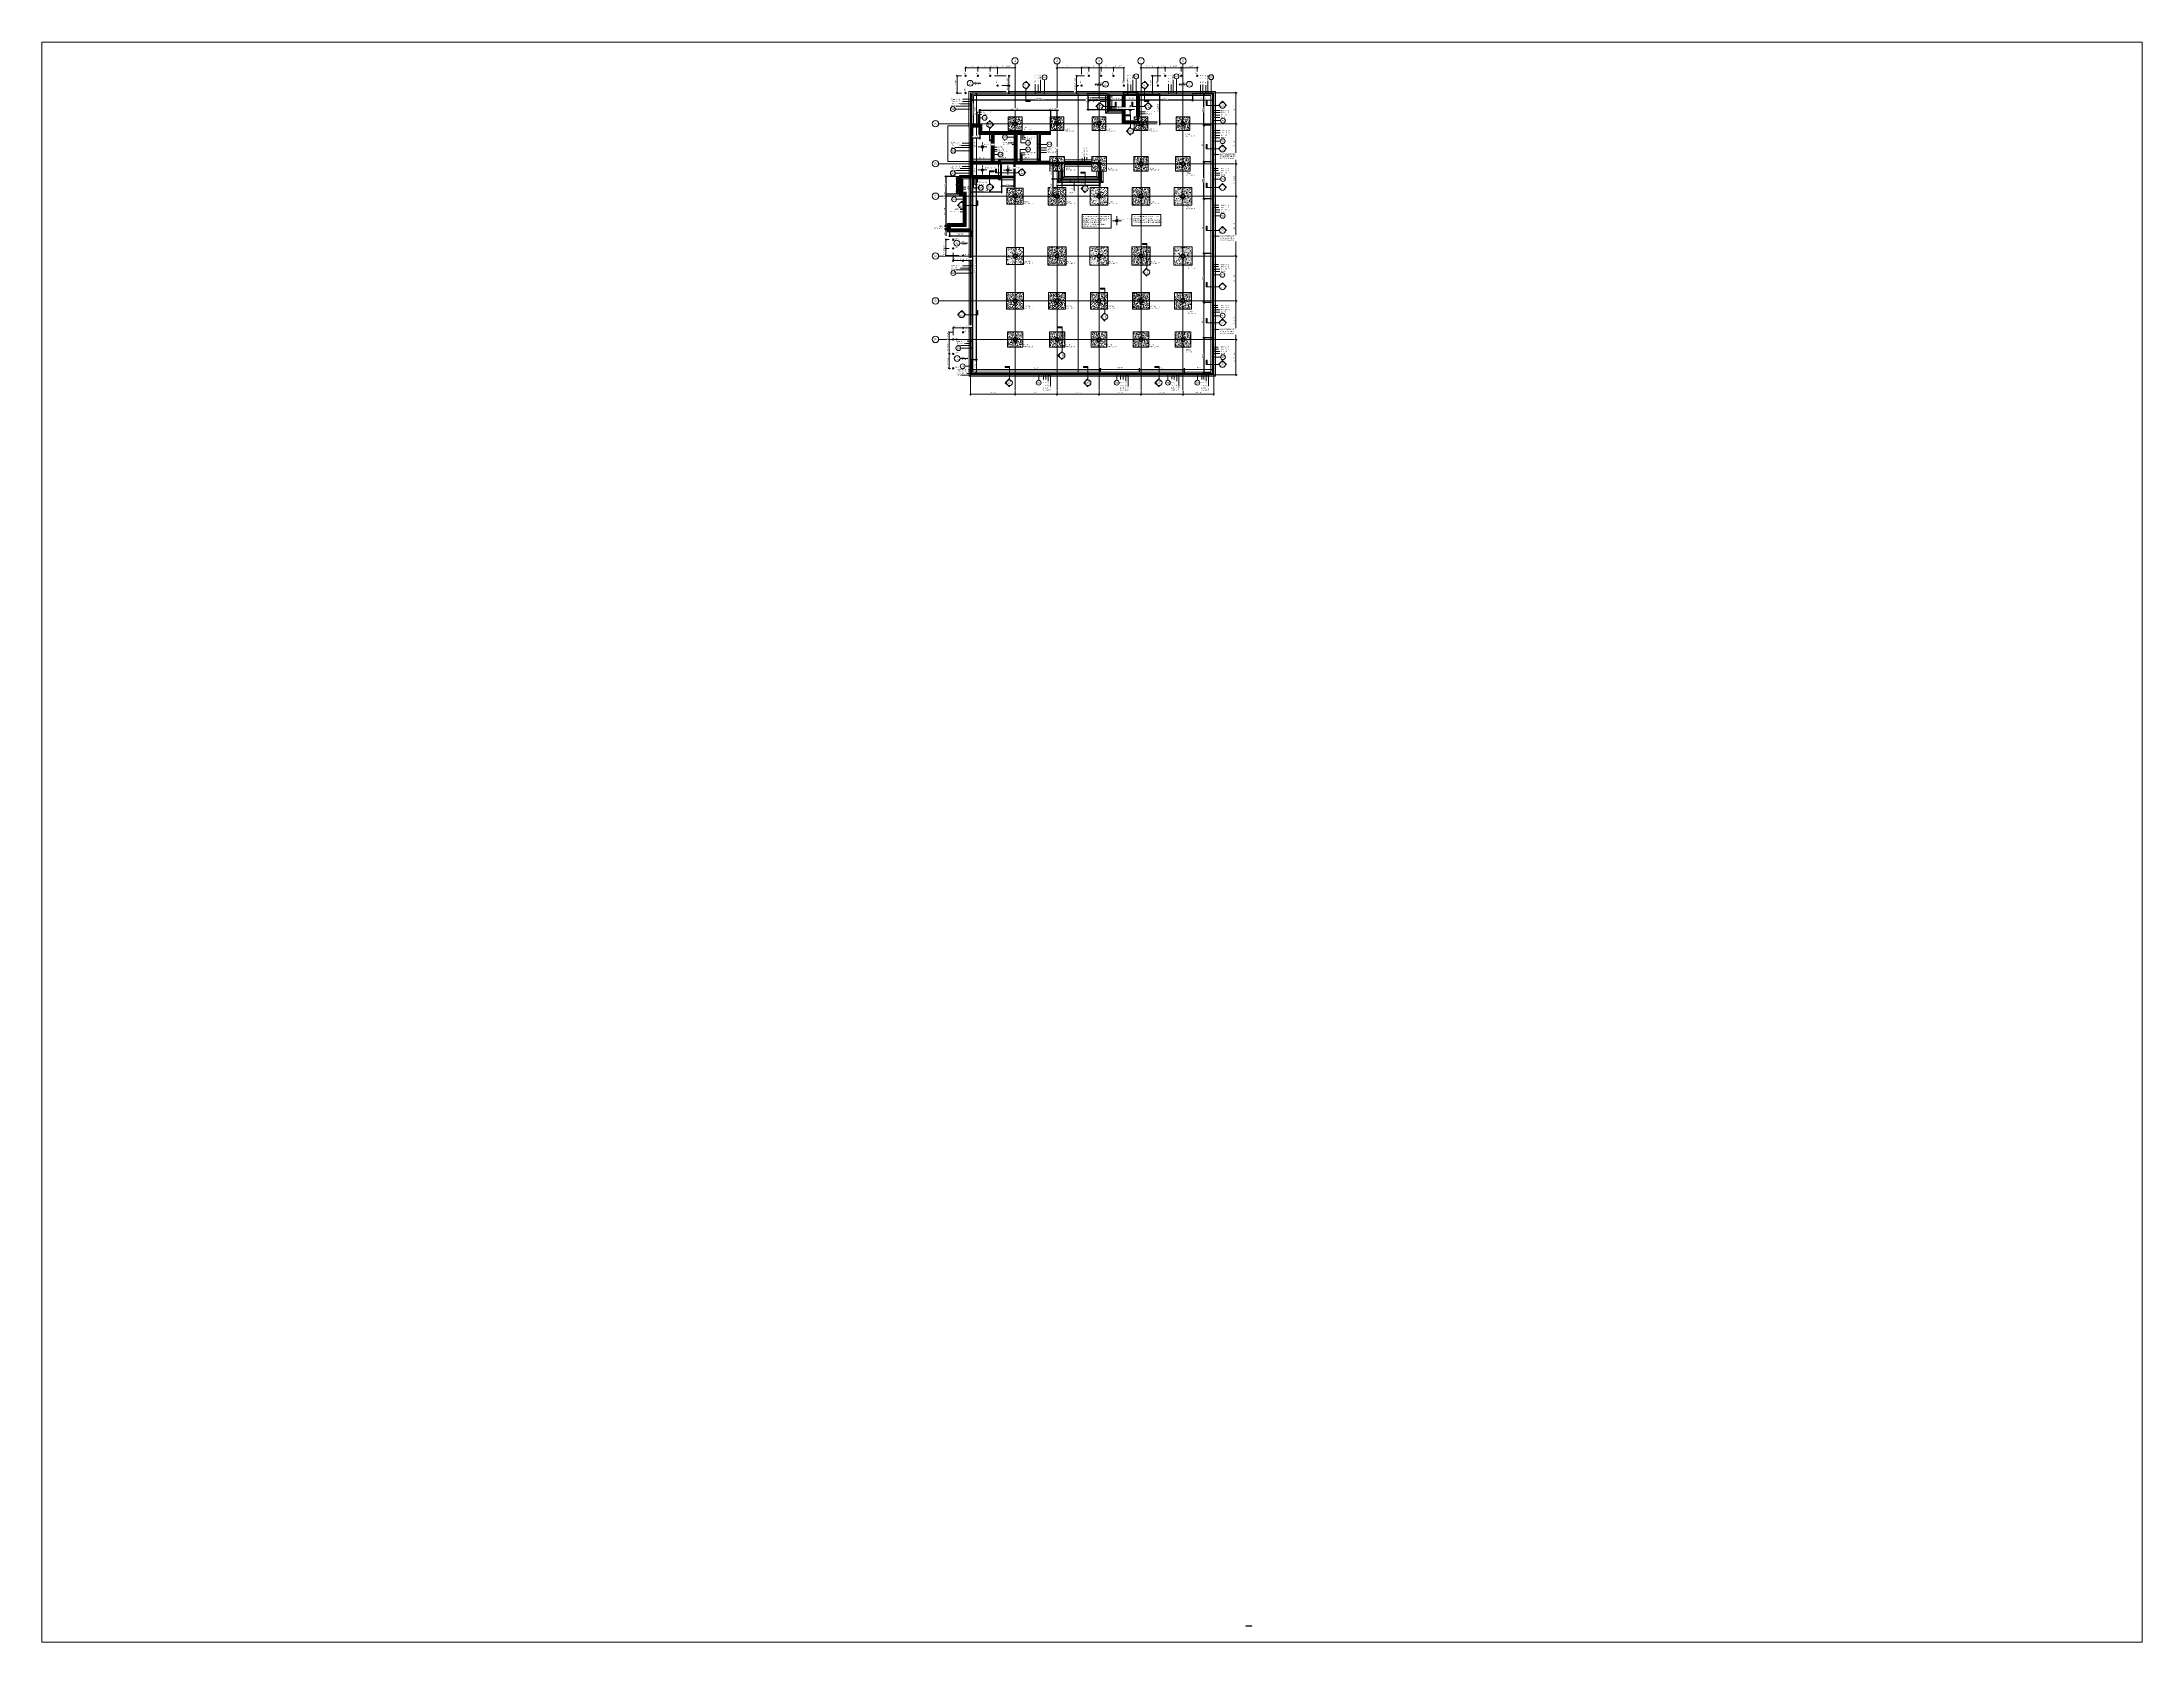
# Paper-space layout 'Layout2' of a CAD drawing. Header units: inches. Extents: x 1.05 to 9.45, y 0.8 to 7.2.
# The model-space entities are those that its viewports show. They can reach past a viewport. Long polylines and large blocks are cut down to what shows.
import ezdxf

# ---------------------------------------------------------------- set-up
doc = ezdxf.new("R2010")
doc.units = ezdxf.units.IN
doc.header["$MEASUREMENT"] = 0
for name, pattern in [('Aligning Line 1_8_', [0.25, 0.125, -0.125]), ('Elevado', [0.15625, 0.09375, -0.0625]), ('Línea de rejilla', [0.875, 0.5, -0.125, 0.125, -0.125])]:
    doc.linetypes.add(name, pattern=pattern)
for name, color, linetype, lineweight in [('A-ANNO-DIMS', 7, 'Continuous', 9), ('A-ANNO-DIMS-96', 7, 'Continuous', 9), ('A-ANNO-DIMS_corr', 7, 'Continuous', 9), ('A-ANNO-NOTE', 7, 'Continuous', 9), ('A-ANNO-NOTE_corr', 7, 'Continuous', 9), ('A-DETL-GENF', 7, 'Continuous', 9), ('A-DETL-THIN', 7, 'Continuous', 18), ('A-FLOR', 7, 'Continuous', 9), ('A-FLOR-HRAL', 7, 'Continuous', 9), ('A-FLOR-HRAL-MBND', 7, 'Elevado', 9), ('A-WALL', 7, 'Continuous', 9), ('A-WALL-IDEN', 7, 'Continuous', 9), ('A-WALL-IDEN_corr', 7, 'Continuous', 9), ('G-ANNO-DIMS', 7, 'Continuous', 9), ('G-ANNO-TEXT', 7, 'Continuous', 9), ('G-ANNO-TEXT_corr', 7, 'Continuous', 9), ('S-BEAM', 7, 'Continuous', 9), ('S-BEAM-IDEN', 7, 'Continuous', 9), ('S-FNDN', 7, 'Continuous', 9), ('S-FNDN-IDEN', 7, 'Continuous', 9), ('S-FNDN-IDEN_corr', 7, 'Continuous', 9), ('S-GRID', 7, 'Continuous', 9), ('S-GRID-IDEN', 7, 'Continuous', 9), ('S-STRS', 7, 'Continuous', 9), ('S-STRS-MBND', 7, 'Elevado', 9)]:
    doc.layers.add(name, color=color, linetype=linetype, lineweight=lineweight)
doc.styles.add('Arial', font='Arial.ttf', dxfattribs={"height": 9.448819})
doc.styles.add('Arial_1', font='arial.ttf', dxfattribs={"height": 17.007874})
doc.styles.add('Arial_2', font='arial.ttf', dxfattribs={"height": 9})
doc.styles.add('Arial_3', font='arial.ttf', dxfattribs={"height": 9.070866})
doc.styles.add('Arial_4', font='arial.ttf', dxfattribs={"height": 11.338583})
doc.styles.add('Arial_5', font='arial.ttf', dxfattribs={"height": 0.098425})
doc.styles.add('Arial_6', font='arial.ttf', dxfattribs={"height": 0.07874})
doc.styles.add('Arial_B', font='Arial_Bold.ttf', dxfattribs={"height": 0.15748})
doc.styles.add('Arial_B_1', font='', dxfattribs={"height": 0.098425})
doc.styles.get('Arial_B_1').set_extended_font_data('Arial', bold=True)
doc.dimstyles.new('Diagonal_-_Arial_2_5_mm', dxfattribs={"dimscale": 12, "dimtxt": 9.640246, "dimasz": 0.944882, "dimexe": 0.755906, "dimexo": 0.472441, "dimgap": 0.472441, "dimtad": 1, "dimdec": 4, "dimrnd": 0.0625, "dimzin": 1, "dimdsep": 46, "dimlunit": 4, "dimtxsty": 'Arial', "dimblk1": 'OBLIQUE', "dimblk2": 'OBLIQUE', "dimsah": 1, "dimcen": 0.09, "dimazin": 0, "dimtfac": 1, "dimtdec": 4, "dimtix": 1, "dimtmove": 0, "dimatfit": 3, "dimfxl": 1, "dimtvp": 1, "dimtfill": 1, "dimfrac": 2, "dimtolj": 1, "dimtzin": 0, "dimarcsym": 2})
doc.dimstyles.new('Diagonal_-_Arial_2_5_rounding', dxfattribs={"dimscale": 12, "dimtxt": 9.640246, "dimasz": 0.944882, "dimexe": 0.755906, "dimexo": 0.472441, "dimgap": 0.472441, "dimtad": 1, "dimrnd": 0.25, "dimzin": 1, "dimdsep": 46, "dimlunit": 4, "dimtxsty": 'Arial', "dimblk1": 'OBLIQUE', "dimblk2": 'OBLIQUE', "dimsah": 1, "dimcen": 0.09, "dimazin": 0, "dimtfac": 1, "dimtdec": 4, "dimtix": 1, "dimtmove": 0, "dimatfit": 3, "dimfxl": 1, "dimtvp": 1, "dimtfill": 1, "dimfrac": 2, "dimtolj": 1, "dimtzin": 0, "dimarcsym": 2})
pattern_1 = [(0, (0, 0), (30.72, 7.68), [1.267, -21.773, 1.267, -21.773, -122.88]), (0, (0, 0), (30.72, 7.68), [-46.08, 1.267, -44.813, 1.267, -21.773, -53.76]), (0, (0, 0), (30.72, 7.68), [-115.2, 1.267, -14.093, 1.267, -37.133]), (120, (11.52, 3.84), (-22.011075, 22.7643004), [1.267, -21.773, 1.267, -21.773, -122.88]), (120, (11.52, 3.84), (-22.011075, 22.7643004), [-46.08, 1.267, -44.813, 1.267, -21.773, -53.76]), (120, (11.52, 3.84), (-22.011075, 22.7643004), [-115.2, 1.267, -14.093, 1.267, -37.133]), (240, (15.36, 19.2), (-8.708925, -30.4443004), [1.267, -21.773, 1.267, -21.773, -122.88]), (240, (15.36, 19.2), (-8.708925, -30.4443004), [-46.08, 1.267, -44.813, 1.267, -21.773, -53.76]), (240, (15.36, 19.2), (-8.708925, -30.4443004), [-115.2, 1.267, -14.093, 1.267, -37.133])]
pattern_2 = [(50, (0, 0), (27.5427, -2.40992), [2.88, -31.68]), (355, (0, 0), (-5.327844, 28.884266), [2.304, -25.344]), (100.451, (2.295, -0.2), (22.215316, 26.47393), [2.448, -26.924]), (46.184, (0, 7.68), (40.98187, -6.35642), [4.32, -47.52]), (96.636, (3.415, 7.15), (35.89075, 37.40619), [3.671, -40.386]), (351.184, (0, 7.68), (35.89097, 37.40622), [3.456, -38.016]), (21, (3.84, 5.76), (22.921036, -15.46073), [2.88, -31.68]), (326, (3.84, 5.76), (9.34353, 27.84574), [2.304, -25.344]), (71.451, (5.75, 4.472), (32.26477, 12.38442), [2.448, -26.924]), (37.5, (0, 0), (0.466855, 12.782707), [1.267, -23.77, 1.267, -24.461, -25.44]), (37.5, (0, 0), (0.466855, 12.782707), [-50.765, 1.267, -24.173]), (7.5, (0, 0), (10.10159, 15.14509), [1.267, -13.402, 1.267, -23.194, -9.696]), (7.5, (0, 0), (10.10159, 15.14509), [-39.13, 1.267, -8.429]), (327.5, (-8.563, 0), (20.499161, -0.86578), [1.267, -8.333, 1.267, -28.685, -39.744]), (327.5, (-8.563, 0), (20.499161, -0.86578), [-39.552, 1.267, -38.477]), (317.5, (-12.403, 0), (22.39478, 3.844288), [1.267, -11.213, 1.267, -18.624, -28.224]), (317.5, (-12.403, 0), (22.39478, 3.844288), [-32.371, 1.267, -26.957])]
pattern_3 = [(45, (28.001, -115.534), (-0.027577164, 0.027577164), [])]
pattern_4 = [(45, (26.922, -124.551), (-0.027577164, 0.027577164), [])]
pattern_5 = [(45, (36.851, -119.647), (-0.027577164, 0.027577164), [])]
pattern_6 = [(45, (38.919, -119.653), (-0.027577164, 0.027577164), [])]
pattern_7 = [(45, (38.91, -121.529), (-0.027577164, 0.027577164), [])]

# ---------------------------------------------------------------- blocks, each defined once
blk = doc.blocks.new('Zapata-Rectangular - 9_0x9_0x1_8-154492-FOUNDATION PLAN 01')
at = {"layer": 'S-FNDN'}
h = blk.add_hatch(dxfattribs=at)
h.set_pattern_fill('FP_1', color=256, style=0, pattern_type=2)
h.set_pattern_definition([(0, (3481.324, -11847.189), (30.72, 7.68), [1.267, -21.773, 1.267, -21.773, -122.88]), (0, (3481.324, -11847.189), (30.72, 7.68), [-46.08, 1.267, -44.813, 1.267, -21.773, -53.76]), (0, (3481.324, -11847.189), (30.72, 7.68), [-115.2, 1.267, -14.093, 1.267, -37.133]), (120, (3492.844, -11843.349), (-22.011075, 22.7643004), [1.267, -21.773, 1.267, -21.773, -122.88]), (120, (3492.844, -11843.349), (-22.011075, 22.7643004), [-46.08, 1.267, -44.813, 1.267, -21.773, -53.76]), (120, (3492.844, -11843.349), (-22.011075, 22.7643004), [-115.2, 1.267, -14.093, 1.267, -37.133]), (240, (3496.684, -11827.989), (-8.708925, -30.4443004), [1.267, -21.773, 1.267, -21.773, -122.88]), (240, (3496.684, -11827.989), (-8.708925, -30.4443004), [-46.08, 1.267, -44.813, 1.267, -21.773, -53.76]), (240, (3496.684, -11827.989), (-8.708925, -30.4443004), [-115.2, 1.267, -14.093, 1.267, -37.133])])
h.paths.add_polyline_path([(54, 54), (54, -54), (-54, -54), (-54, 54)], flags=0)
at = {"layer": 'S-FNDN', "linetype": 'Aligning Line 1_8_'}
for p, q in [((54, 54), (-54, 54)), ((-54, 54), (-54, -54)), ((-54, -54), (-54, 54)), ((-54, 54), (54, 54)), ((-54, 54), (-54, 54)), ((54, -54), (54, 54)), ((54, 54), (54, -54)), ((54, 54), (54, 54)), ((-54, -54), (54, -54)), ((54, -54), (-54, -54)), ((-54, -54), (-54, -54)), ((54, -54), (54, -54))]:
    blk.add_line(p, q, dxfattribs=at)
blk = doc.blocks.new('Zapata-Rectangular - 9_0x9_0x1_8-V1-FOUNDATION PLAN 01')
at = {"layer": 'S-FNDN'}
h = blk.add_hatch(dxfattribs=at)
h.set_pattern_fill('FP_2', color=256, style=0, pattern_type=2)
h.set_pattern_definition([(0, (3154.324, -11847.189), (30.72, 7.68), [1.267, -21.773, 1.267, -21.773, -122.88]), (0, (3154.324, -11847.189), (30.72, 7.68), [-46.08, 1.267, -44.813, 1.267, -21.773, -53.76]), (0, (3154.324, -11847.189), (30.72, 7.68), [-115.2, 1.267, -14.093, 1.267, -37.133]), (120, (3165.844, -11843.349), (-22.011075, 22.7643004), [1.267, -21.773, 1.267, -21.773, -122.88]), (120, (3165.844, -11843.349), (-22.011075, 22.7643004), [-46.08, 1.267, -44.813, 1.267, -21.773, -53.76]), (120, (3165.844, -11843.349), (-22.011075, 22.7643004), [-115.2, 1.267, -14.093, 1.267, -37.133]), (240, (3169.684, -11827.989), (-8.708925, -30.4443004), [1.267, -21.773, 1.267, -21.773, -122.88]), (240, (3169.684, -11827.989), (-8.708925, -30.4443004), [-46.08, 1.267, -44.813, 1.267, -21.773, -53.76]), (240, (3169.684, -11827.989), (-8.708925, -30.4443004), [-115.2, 1.267, -14.093, 1.267, -37.133])])
h.paths.add_polyline_path([(54, 54), (54, -54), (-54, -54), (-54, 54)], flags=0)
at = {"layer": 'S-FNDN', "linetype": 'Aligning Line 1_8_'}
for p, q in [((54, 54), (-54, 54)), ((-54, 54), (-54, -54)), ((-54, -54), (-54, 54)), ((-54, 54), (54, 54)), ((-54, 54), (-54, 54)), ((54, -54), (54, 54)), ((54, 54), (54, -54)), ((54, 54), (54, 54)), ((-54, -54), (54, -54)), ((54, -54), (-54, -54)), ((-54, -54), (-54, -54)), ((54, -54), (54, -54))]:
    blk.add_line(p, q, dxfattribs=at)
blk = doc.blocks.new('Zapata-Rectangular - 9_0x9_0x1_8-V2-FOUNDATION PLAN 01')
at = {"layer": 'S-FNDN'}
h = blk.add_hatch(dxfattribs=at)
h.set_pattern_fill('FP_3', color=256, style=0, pattern_type=2)
h.set_pattern_definition([(0, (2827.324, -11847.189), (30.72, 7.68), [1.267, -21.773, 1.267, -21.773, -122.88]), (0, (2827.324, -11847.189), (30.72, 7.68), [-46.08, 1.267, -44.813, 1.267, -21.773, -53.76]), (0, (2827.324, -11847.189), (30.72, 7.68), [-115.2, 1.267, -14.093, 1.267, -37.133]), (120, (2838.844, -11843.349), (-22.011075, 22.7643004), [1.267, -21.773, 1.267, -21.773, -122.88]), (120, (2838.844, -11843.349), (-22.011075, 22.7643004), [-46.08, 1.267, -44.813, 1.267, -21.773, -53.76]), (120, (2838.844, -11843.349), (-22.011075, 22.7643004), [-115.2, 1.267, -14.093, 1.267, -37.133]), (240, (2842.684, -11827.989), (-8.708925, -30.4443004), [1.267, -21.773, 1.267, -21.773, -122.88]), (240, (2842.684, -11827.989), (-8.708925, -30.4443004), [-46.08, 1.267, -44.813, 1.267, -21.773, -53.76]), (240, (2842.684, -11827.989), (-8.708925, -30.4443004), [-115.2, 1.267, -14.093, 1.267, -37.133])])
h.paths.add_polyline_path([(54, 54), (54, -54), (-54, -54), (-54, 54)], flags=0)
at = {"layer": 'S-FNDN', "linetype": 'Aligning Line 1_8_'}
for p, q in [((54, 54), (-54, 54)), ((-54, 54), (-54, -54)), ((-54, -54), (-54, 54)), ((-54, 54), (54, 54)), ((-54, 54), (-54, 54)), ((54, -54), (54, 54)), ((54, 54), (54, -54)), ((54, 54), (54, 54)), ((-54, -54), (54, -54)), ((54, -54), (-54, -54)), ((-54, -54), (-54, -54)), ((54, -54), (54, -54))]:
    blk.add_line(p, q, dxfattribs=at)
blk = doc.blocks.new('Zapata-Rectangular - 9_0x9_0x1_8-V3-FOUNDATION PLAN 01')
at = {"layer": 'S-FNDN'}
h = blk.add_hatch(dxfattribs=at)
h.set_pattern_fill('FP_5', color=256, style=0, pattern_type=2)
h.set_pattern_definition([(0, (2173.324, -11847.189), (30.72, 7.68), [1.267, -21.773, 1.267, -21.773, -122.88]), (0, (2173.324, -11847.189), (30.72, 7.68), [-46.08, 1.267, -44.813, 1.267, -21.773, -53.76]), (0, (2173.324, -11847.189), (30.72, 7.68), [-115.2, 1.267, -14.093, 1.267, -37.133]), (120, (2184.844, -11843.349), (-22.011075, 22.7643004), [1.267, -21.773, 1.267, -21.773, -122.88]), (120, (2184.844, -11843.349), (-22.011075, 22.7643004), [-46.08, 1.267, -44.813, 1.267, -21.773, -53.76]), (120, (2184.844, -11843.349), (-22.011075, 22.7643004), [-115.2, 1.267, -14.093, 1.267, -37.133]), (240, (2188.684, -11827.989), (-8.708925, -30.4443004), [1.267, -21.773, 1.267, -21.773, -122.88]), (240, (2188.684, -11827.989), (-8.708925, -30.4443004), [-46.08, 1.267, -44.813, 1.267, -21.773, -53.76]), (240, (2188.684, -11827.989), (-8.708925, -30.4443004), [-115.2, 1.267, -14.093, 1.267, -37.133])])
h.paths.add_polyline_path([(54, 54), (54, -54), (-54, -54), (-54, 54)], flags=0)
at = {"layer": 'S-FNDN', "linetype": 'Aligning Line 1_8_'}
for p, q in [((54, 54), (-54, 54)), ((-54, 54), (-54, -54)), ((-54, -54), (-54, 54)), ((-54, 54), (54, 54)), ((-54, 54), (-54, 54)), ((54, -54), (54, 54)), ((54, 54), (54, -54)), ((54, 54), (54, 54)), ((-54, -54), (54, -54)), ((54, -54), (-54, -54)), ((-54, -54), (-54, -54)), ((54, -54), (54, -54))]:
    blk.add_line(p, q, dxfattribs=at)
blk = doc.blocks.new('Zapata-Rectangular - 9_6x9_6x1_8-154747-FOUNDATION PLAN 01')
at = {"layer": 'S-FNDN'}
h = blk.add_hatch(dxfattribs=at)
h.set_pattern_fill('FP_6', color=256, style=0, pattern_type=2)
h.set_pattern_definition([(0, (2173.324, -11535.189), (30.72, 7.68), [1.267, -21.773, 1.267, -21.773, -122.88]), (0, (2173.324, -11535.189), (30.72, 7.68), [-46.08, 1.267, -44.813, 1.267, -21.773, -53.76]), (0, (2173.324, -11535.189), (30.72, 7.68), [-115.2, 1.267, -14.093, 1.267, -37.133]), (120, (2184.844, -11531.349), (-22.011075, 22.7643004), [1.267, -21.773, 1.267, -21.773, -122.88]), (120, (2184.844, -11531.349), (-22.011075, 22.7643004), [-46.08, 1.267, -44.813, 1.267, -21.773, -53.76]), (120, (2184.844, -11531.349), (-22.011075, 22.7643004), [-115.2, 1.267, -14.093, 1.267, -37.133]), (240, (2188.684, -11515.989), (-8.708925, -30.4443004), [1.267, -21.773, 1.267, -21.773, -122.88]), (240, (2188.684, -11515.989), (-8.708925, -30.4443004), [-46.08, 1.267, -44.813, 1.267, -21.773, -53.76]), (240, (2188.684, -11515.989), (-8.708925, -30.4443004), [-115.2, 1.267, -14.093, 1.267, -37.133])])
h.paths.add_polyline_path([(57, 57), (57, -57), (-57, -57), (-57, 57)], flags=0)
at = {"layer": 'S-FNDN', "linetype": 'Aligning Line 1_8_'}
for p, q in [((57, 57), (-57, 57)), ((-57, 57), (-57, -57)), ((-57, -57), (-57, 57)), ((-57, 57), (57, 57)), ((-57, 57), (-57, 57)), ((57, -57), (57, 57)), ((57, 57), (57, -57)), ((57, 57), (57, 57)), ((-57, -57), (57, -57)), ((57, -57), (-57, -57)), ((-57, -57), (-57, -57)), ((57, -57), (57, -57))]:
    blk.add_line(p, q, dxfattribs=at)
blk = doc.blocks.new('Zapata-Rectangular - 9_6x9_6x1_8-V4-FOUNDATION PLAN 01')
at = {"layer": 'S-FNDN'}
h = blk.add_hatch(dxfattribs=at)
h.set_pattern_fill('FP_7', color=256, style=0, pattern_type=2)
h.set_pattern_definition([(0, (2500.324, -11535.189), (30.72, 7.68), [1.267, -21.773, 1.267, -21.773, -122.88]), (0, (2500.324, -11535.189), (30.72, 7.68), [-46.08, 1.267, -44.813, 1.267, -21.773, -53.76]), (0, (2500.324, -11535.189), (30.72, 7.68), [-115.2, 1.267, -14.093, 1.267, -37.133]), (120, (2511.844, -11531.349), (-22.011075, 22.7643004), [1.267, -21.773, 1.267, -21.773, -122.88]), (120, (2511.844, -11531.349), (-22.011075, 22.7643004), [-46.08, 1.267, -44.813, 1.267, -21.773, -53.76]), (120, (2511.844, -11531.349), (-22.011075, 22.7643004), [-115.2, 1.267, -14.093, 1.267, -37.133]), (240, (2515.684, -11515.989), (-8.708925, -30.4443004), [1.267, -21.773, 1.267, -21.773, -122.88]), (240, (2515.684, -11515.989), (-8.708925, -30.4443004), [-46.08, 1.267, -44.813, 1.267, -21.773, -53.76]), (240, (2515.684, -11515.989), (-8.708925, -30.4443004), [-115.2, 1.267, -14.093, 1.267, -37.133])])
h.paths.add_polyline_path([(57, 57), (57, -57), (-57, -57), (-57, 57)], flags=0)
at = {"layer": 'S-FNDN', "linetype": 'Aligning Line 1_8_'}
for p, q in [((57, 57), (-57, 57)), ((-57, 57), (-57, -57)), ((-57, -57), (-57, 57)), ((-57, 57), (57, 57)), ((-57, 57), (-57, 57)), ((57, -57), (57, 57)), ((57, 57), (57, -57)), ((57, 57), (57, 57)), ((-57, -57), (57, -57)), ((57, -57), (-57, -57)), ((-57, -57), (-57, -57)), ((57, -57), (57, -57))]:
    blk.add_line(p, q, dxfattribs=at)
blk = doc.blocks.new('Zapata-Rectangular - 9_6x9_6x1_8-V5-FOUNDATION PLAN 01')
at = {"layer": 'S-FNDN'}
h = blk.add_hatch(dxfattribs=at)
h.set_pattern_fill('FP_8', color=256, style=0, pattern_type=2)
h.set_pattern_definition([(0, (2827.324, -11535.189), (30.72, 7.68), [1.267, -21.773, 1.267, -21.773, -122.88]), (0, (2827.324, -11535.189), (30.72, 7.68), [-46.08, 1.267, -44.813, 1.267, -21.773, -53.76]), (0, (2827.324, -11535.189), (30.72, 7.68), [-115.2, 1.267, -14.093, 1.267, -37.133]), (120, (2838.844, -11531.349), (-22.011075, 22.7643004), [1.267, -21.773, 1.267, -21.773, -122.88]), (120, (2838.844, -11531.349), (-22.011075, 22.7643004), [-46.08, 1.267, -44.813, 1.267, -21.773, -53.76]), (120, (2838.844, -11531.349), (-22.011075, 22.7643004), [-115.2, 1.267, -14.093, 1.267, -37.133]), (240, (2842.684, -11515.989), (-8.708925, -30.4443004), [1.267, -21.773, 1.267, -21.773, -122.88]), (240, (2842.684, -11515.989), (-8.708925, -30.4443004), [-46.08, 1.267, -44.813, 1.267, -21.773, -53.76]), (240, (2842.684, -11515.989), (-8.708925, -30.4443004), [-115.2, 1.267, -14.093, 1.267, -37.133])])
h.paths.add_polyline_path([(57, 57), (57, -57), (-57, -57), (-57, 57)], flags=0)
at = {"layer": 'S-FNDN', "linetype": 'Aligning Line 1_8_'}
for p, q in [((57, 57), (-57, 57)), ((-57, 57), (-57, -57)), ((-57, -57), (-57, 57)), ((-57, 57), (57, 57)), ((-57, 57), (-57, 57)), ((57, -57), (57, 57)), ((57, 57), (57, -57)), ((57, 57), (57, 57)), ((-57, -57), (57, -57)), ((57, -57), (-57, -57)), ((-57, -57), (-57, -57)), ((57, -57), (57, -57))]:
    blk.add_line(p, q, dxfattribs=at)
blk = doc.blocks.new('Zapata-Rectangular - 10_6x10_6x2_3-327791-FOUNDATION PLAN 01')
at = {"layer": 'S-FNDN'}
h = blk.add_hatch(dxfattribs=at)
h.set_pattern_fill('FP_9', color=256, style=0, pattern_type=2)
h.set_pattern_definition([(0, (3481.324, -11282.439), (30.72, 7.68), [1.267, -21.773, 1.267, -21.773, -122.88]), (0, (3481.324, -11282.439), (30.72, 7.68), [-46.08, 1.267, -44.813, 1.267, -21.773, -53.76]), (0, (3481.324, -11282.439), (30.72, 7.68), [-115.2, 1.267, -14.093, 1.267, -37.133]), (120, (3492.844, -11278.599), (-22.011075, 22.7643004), [1.267, -21.773, 1.267, -21.773, -122.88]), (120, (3492.844, -11278.599), (-22.011075, 22.7643004), [-46.08, 1.267, -44.813, 1.267, -21.773, -53.76]), (120, (3492.844, -11278.599), (-22.011075, 22.7643004), [-115.2, 1.267, -14.093, 1.267, -37.133]), (240, (3496.684, -11263.239), (-8.708925, -30.4443004), [1.267, -21.773, 1.267, -21.773, -122.88]), (240, (3496.684, -11263.239), (-8.708925, -30.4443004), [-46.08, 1.267, -44.813, 1.267, -21.773, -53.76]), (240, (3496.684, -11263.239), (-8.708925, -30.4443004), [-115.2, 1.267, -14.093, 1.267, -37.133])])
h.paths.add_polyline_path([(63, 63), (63, -63), (-63, -63), (-63, 63)], flags=0)
at = {"layer": 'S-FNDN', "linetype": 'Aligning Line 1_8_'}
for p, q in [((63, 63), (-63, 63)), ((-63, 63), (-63, -63)), ((-63, -63), (-63, 63)), ((-63, 63), (63, 63)), ((-63, 63), (-63, 63)), ((63, -63), (63, 63)), ((63, 63), (63, -63)), ((63, 63), (63, 63)), ((-63, -63), (63, -63)), ((63, -63), (-63, -63)), ((-63, -63), (-63, -63)), ((63, -63), (63, -63))]:
    blk.add_line(p, q, dxfattribs=at)
blk = doc.blocks.new('Zapata-Rectangular - 11_6x11_6x2_1-693143-FOUNDATION PLAN 01')
at = {"layer": 'S-FNDN'}
h = blk.add_hatch(dxfattribs=at)
h.set_pattern_fill('FP_10', color=256, style=0, pattern_type=2)
h.set_pattern_definition([(0, (3154.324, -11282.439), (30.72, 7.68), [1.267, -21.773, 1.267, -21.773, -122.88]), (0, (3154.324, -11282.439), (30.72, 7.68), [-46.08, 1.267, -44.813, 1.267, -21.773, -53.76]), (0, (3154.324, -11282.439), (30.72, 7.68), [-115.2, 1.267, -14.093, 1.267, -37.133]), (120, (3165.844, -11278.599), (-22.011075, 22.7643004), [1.267, -21.773, 1.267, -21.773, -122.88]), (120, (3165.844, -11278.599), (-22.011075, 22.7643004), [-46.08, 1.267, -44.813, 1.267, -21.773, -53.76]), (120, (3165.844, -11278.599), (-22.011075, 22.7643004), [-115.2, 1.267, -14.093, 1.267, -37.133]), (240, (3169.684, -11263.239), (-8.708925, -30.4443004), [1.267, -21.773, 1.267, -21.773, -122.88]), (240, (3169.684, -11263.239), (-8.708925, -30.4443004), [-46.08, 1.267, -44.813, 1.267, -21.773, -53.76]), (240, (3169.684, -11263.239), (-8.708925, -30.4443004), [-115.2, 1.267, -14.093, 1.267, -37.133])])
h.paths.add_polyline_path([(69, 69), (69, -69), (-69, -69), (-69, 69)], flags=0)
at = {"layer": 'S-FNDN', "linetype": 'Aligning Line 1_8_'}
for p, q in [((69, 69), (-69, 69)), ((-69, 69), (-69, -69)), ((-69, -69), (-69, 69)), ((-69, 69), (69, 69)), ((-69, 69), (-69, 69)), ((69, -69), (69, 69)), ((69, 69), (69, -69)), ((69, 69), (69, 69)), ((-69, -69), (69, -69)), ((69, -69), (-69, -69)), ((-69, -69), (-69, -69)), ((69, -69), (69, -69))]:
    blk.add_line(p, q, dxfattribs=at)
blk = doc.blocks.new('Zapata-Rectangular - 11_6x11_6x2_1-V6-FOUNDATION PLAN 01')
at = {"layer": 'S-FNDN'}
h = blk.add_hatch(dxfattribs=at)
h.set_pattern_fill('FP_11', color=256, style=0, pattern_type=2)
h.set_pattern_definition([(0, (2827.324, -11282.439), (30.72, 7.68), [1.267, -21.773, 1.267, -21.773, -122.88]), (0, (2827.324, -11282.439), (30.72, 7.68), [-46.08, 1.267, -44.813, 1.267, -21.773, -53.76]), (0, (2827.324, -11282.439), (30.72, 7.68), [-115.2, 1.267, -14.093, 1.267, -37.133]), (120, (2838.844, -11278.599), (-22.011075, 22.7643004), [1.267, -21.773, 1.267, -21.773, -122.88]), (120, (2838.844, -11278.599), (-22.011075, 22.7643004), [-46.08, 1.267, -44.813, 1.267, -21.773, -53.76]), (120, (2838.844, -11278.599), (-22.011075, 22.7643004), [-115.2, 1.267, -14.093, 1.267, -37.133]), (240, (2842.684, -11263.239), (-8.708925, -30.4443004), [1.267, -21.773, 1.267, -21.773, -122.88]), (240, (2842.684, -11263.239), (-8.708925, -30.4443004), [-46.08, 1.267, -44.813, 1.267, -21.773, -53.76]), (240, (2842.684, -11263.239), (-8.708925, -30.4443004), [-115.2, 1.267, -14.093, 1.267, -37.133])])
h.paths.add_polyline_path([(69, 69), (69, -69), (-69, -69), (-69, 69)], flags=0)
at = {"layer": 'S-FNDN', "linetype": 'Aligning Line 1_8_'}
for p, q in [((69, 69), (-69, 69)), ((-69, 69), (-69, -69)), ((-69, -69), (-69, 69)), ((-69, 69), (69, 69)), ((-69, 69), (-69, 69)), ((69, -69), (69, 69)), ((69, 69), (69, -69)), ((69, 69), (69, 69)), ((-69, -69), (69, -69)), ((69, -69), (-69, -69)), ((-69, -69), (-69, -69)), ((69, -69), (69, -69))]:
    blk.add_line(p, q, dxfattribs=at)
blk = doc.blocks.new('Zapata-Rectangular - 11_6x11_6x2_1-V7-FOUNDATION PLAN 01')
at = {"layer": 'S-FNDN'}
h = blk.add_hatch(dxfattribs=at)
h.set_pattern_fill('FP_12', color=256, style=0, pattern_type=2)
h.set_pattern_definition([(0, (2500.324, -11282.439), (30.72, 7.68), [1.267, -21.773, 1.267, -21.773, -122.88]), (0, (2500.324, -11282.439), (30.72, 7.68), [-46.08, 1.267, -44.813, 1.267, -21.773, -53.76]), (0, (2500.324, -11282.439), (30.72, 7.68), [-115.2, 1.267, -14.093, 1.267, -37.133]), (120, (2511.844, -11278.599), (-22.011075, 22.7643004), [1.267, -21.773, 1.267, -21.773, -122.88]), (120, (2511.844, -11278.599), (-22.011075, 22.7643004), [-46.08, 1.267, -44.813, 1.267, -21.773, -53.76]), (120, (2511.844, -11278.599), (-22.011075, 22.7643004), [-115.2, 1.267, -14.093, 1.267, -37.133]), (240, (2515.684, -11263.239), (-8.708925, -30.4443004), [1.267, -21.773, 1.267, -21.773, -122.88]), (240, (2515.684, -11263.239), (-8.708925, -30.4443004), [-46.08, 1.267, -44.813, 1.267, -21.773, -53.76]), (240, (2515.684, -11263.239), (-8.708925, -30.4443004), [-115.2, 1.267, -14.093, 1.267, -37.133])])
h.paths.add_polyline_path([(69, 69), (69, -69), (-69, -69), (-69, 69)], flags=0)
at = {"layer": 'S-FNDN', "linetype": 'Aligning Line 1_8_'}
for p, q in [((69, 69), (-69, 69)), ((-69, 69), (-69, -69)), ((-69, -69), (-69, 69)), ((-69, 69), (69, 69)), ((-69, 69), (-69, 69)), ((69, -69), (69, 69)), ((69, 69), (69, -69)), ((69, 69), (69, 69)), ((-69, -69), (69, -69)), ((69, -69), (-69, -69)), ((-69, -69), (-69, -69)), ((69, -69), (69, -69))]:
    blk.add_line(p, q, dxfattribs=at)
blk = doc.blocks.new('Zapata-Rectangular - 11_6x11_6x2_1-V8-FOUNDATION PLAN 01')
at = {"layer": 'S-FNDN'}
h = blk.add_hatch(dxfattribs=at)
h.set_pattern_fill('FP_13', color=256, style=0, pattern_type=2)
h.set_pattern_definition([(0, (2173.324, -11282.439), (30.72, 7.68), [1.267, -21.773, 1.267, -21.773, -122.88]), (0, (2173.324, -11282.439), (30.72, 7.68), [-46.08, 1.267, -44.813, 1.267, -21.773, -53.76]), (0, (2173.324, -11282.439), (30.72, 7.68), [-115.2, 1.267, -14.093, 1.267, -37.133]), (120, (2184.844, -11278.599), (-22.011075, 22.7643004), [1.267, -21.773, 1.267, -21.773, -122.88]), (120, (2184.844, -11278.599), (-22.011075, 22.7643004), [-46.08, 1.267, -44.813, 1.267, -21.773, -53.76]), (120, (2184.844, -11278.599), (-22.011075, 22.7643004), [-115.2, 1.267, -14.093, 1.267, -37.133]), (240, (2188.684, -11263.239), (-8.708925, -30.4443004), [1.267, -21.773, 1.267, -21.773, -122.88]), (240, (2188.684, -11263.239), (-8.708925, -30.4443004), [-46.08, 1.267, -44.813, 1.267, -21.773, -53.76]), (240, (2188.684, -11263.239), (-8.708925, -30.4443004), [-115.2, 1.267, -14.093, 1.267, -37.133])])
h.paths.add_polyline_path([(69, 69), (69, -69), (-69, -69), (-69, 69)], flags=0)
at = {"layer": 'S-FNDN', "linetype": 'Aligning Line 1_8_'}
for p, q in [((69, 69), (-69, 69)), ((-69, 69), (-69, -69)), ((-69, -69), (-69, 69)), ((-69, 69), (69, 69)), ((-69, 69), (-69, 69)), ((69, -69), (69, 69)), ((69, 69), (69, -69)), ((69, 69), (69, 69)), ((-69, -69), (69, -69)), ((69, -69), (-69, -69)), ((-69, -69), (-69, -69)), ((69, -69), (69, -69))]:
    blk.add_line(p, q, dxfattribs=at)
blk = doc.blocks.new('Zapata-Rectangular - 12x12x2_3-693190-FOUNDATION PLAN 01')
at = {"layer": 'S-FNDN'}
h = blk.add_hatch(dxfattribs=at)
h.set_pattern_fill('FP_14', color=256, style=0, pattern_type=2)
h.set_pattern_definition([(0, (2173.324, -10816.439), (30.72, 7.68), [1.267, -21.773, 1.267, -21.773, -122.88]), (0, (2173.324, -10816.439), (30.72, 7.68), [-46.08, 1.267, -44.813, 1.267, -21.773, -53.76]), (0, (2173.324, -10816.439), (30.72, 7.68), [-115.2, 1.267, -14.093, 1.267, -37.133]), (120, (2184.844, -10812.599), (-22.011075, 22.7643004), [1.267, -21.773, 1.267, -21.773, -122.88]), (120, (2184.844, -10812.599), (-22.011075, 22.7643004), [-46.08, 1.267, -44.813, 1.267, -21.773, -53.76]), (120, (2184.844, -10812.599), (-22.011075, 22.7643004), [-115.2, 1.267, -14.093, 1.267, -37.133]), (240, (2188.684, -10797.239), (-8.708925, -30.4443004), [1.267, -21.773, 1.267, -21.773, -122.88]), (240, (2188.684, -10797.239), (-8.708925, -30.4443004), [-46.08, 1.267, -44.813, 1.267, -21.773, -53.76]), (240, (2188.684, -10797.239), (-8.708925, -30.4443004), [-115.2, 1.267, -14.093, 1.267, -37.133])])
h.paths.add_polyline_path([(72, 72), (72, -72), (-72, -72), (-72, 72)], flags=0)
at = {"layer": 'S-FNDN', "linetype": 'Aligning Line 1_8_'}
for p, q in [((72, 72), (-72, 72)), ((-72, 72), (-72, -72)), ((-72, -72), (-72, 72)), ((-72, 72), (72, 72)), ((-72, 72), (-72, 72)), ((72, -72), (72, 72)), ((72, 72), (72, -72)), ((72, 72), (72, 72)), ((-72, -72), (72, -72)), ((72, -72), (-72, -72)), ((-72, -72), (-72, -72)), ((72, -72), (72, -72))]:
    blk.add_line(p, q, dxfattribs=at)
blk = doc.blocks.new('Zapata-Rectangular - 12x12x2_3-V9-FOUNDATION PLAN 01')
at = {"layer": 'S-FNDN'}
h = blk.add_hatch(dxfattribs=at)
h.set_pattern_fill('FP_15', color=256, style=0, pattern_type=2)
h.set_pattern_definition([(0, (2500.324, -10816.439), (30.72, 7.68), [1.267, -21.773, 1.267, -21.773, -122.88]), (0, (2500.324, -10816.439), (30.72, 7.68), [-46.08, 1.267, -44.813, 1.267, -21.773, -53.76]), (0, (2500.324, -10816.439), (30.72, 7.68), [-115.2, 1.267, -14.093, 1.267, -37.133]), (120, (2511.844, -10812.599), (-22.011075, 22.7643004), [1.267, -21.773, 1.267, -21.773, -122.88]), (120, (2511.844, -10812.599), (-22.011075, 22.7643004), [-46.08, 1.267, -44.813, 1.267, -21.773, -53.76]), (120, (2511.844, -10812.599), (-22.011075, 22.7643004), [-115.2, 1.267, -14.093, 1.267, -37.133]), (240, (2515.684, -10797.239), (-8.708925, -30.4443004), [1.267, -21.773, 1.267, -21.773, -122.88]), (240, (2515.684, -10797.239), (-8.708925, -30.4443004), [-46.08, 1.267, -44.813, 1.267, -21.773, -53.76]), (240, (2515.684, -10797.239), (-8.708925, -30.4443004), [-115.2, 1.267, -14.093, 1.267, -37.133])])
h.paths.add_polyline_path([(72, 72), (72, -72), (-72, -72), (-72, 72)], flags=0)
at = {"layer": 'S-FNDN', "linetype": 'Aligning Line 1_8_'}
for p, q in [((72, 72), (-72, 72)), ((-72, 72), (-72, -72)), ((-72, -72), (-72, 72)), ((-72, 72), (72, 72)), ((-72, 72), (-72, 72)), ((72, -72), (72, 72)), ((72, 72), (72, -72)), ((72, 72), (72, 72)), ((-72, -72), (72, -72)), ((72, -72), (-72, -72)), ((-72, -72), (-72, -72)), ((72, -72), (72, -72))]:
    blk.add_line(p, q, dxfattribs=at)
blk = doc.blocks.new('Zapata-Rectangular - 12x12x2_3-V10-FOUNDATION PLAN 01')
at = {"layer": 'S-FNDN'}
h = blk.add_hatch(dxfattribs=at)
h.set_pattern_fill('FP_16', color=256, style=0, pattern_type=2)
h.set_pattern_definition([(0, (2827.324, -10816.439), (30.72, 7.68), [1.267, -21.773, 1.267, -21.773, -122.88]), (0, (2827.324, -10816.439), (30.72, 7.68), [-46.08, 1.267, -44.813, 1.267, -21.773, -53.76]), (0, (2827.324, -10816.439), (30.72, 7.68), [-115.2, 1.267, -14.093, 1.267, -37.133]), (120, (2838.844, -10812.599), (-22.011075, 22.7643004), [1.267, -21.773, 1.267, -21.773, -122.88]), (120, (2838.844, -10812.599), (-22.011075, 22.7643004), [-46.08, 1.267, -44.813, 1.267, -21.773, -53.76]), (120, (2838.844, -10812.599), (-22.011075, 22.7643004), [-115.2, 1.267, -14.093, 1.267, -37.133]), (240, (2842.684, -10797.239), (-8.708925, -30.4443004), [1.267, -21.773, 1.267, -21.773, -122.88]), (240, (2842.684, -10797.239), (-8.708925, -30.4443004), [-46.08, 1.267, -44.813, 1.267, -21.773, -53.76]), (240, (2842.684, -10797.239), (-8.708925, -30.4443004), [-115.2, 1.267, -14.093, 1.267, -37.133])])
h.paths.add_polyline_path([(72, 72), (72, -72), (-72, -72), (-72, 72)], flags=0)
at = {"layer": 'S-FNDN', "linetype": 'Aligning Line 1_8_'}
for p, q in [((72, 72), (-72, 72)), ((-72, 72), (-72, -72)), ((-72, -72), (-72, 72)), ((-72, 72), (72, 72)), ((-72, 72), (-72, 72)), ((72, -72), (72, 72)), ((72, 72), (72, -72)), ((72, 72), (72, 72)), ((-72, -72), (72, -72)), ((72, -72), (-72, -72)), ((-72, -72), (-72, -72)), ((72, -72), (72, -72))]:
    blk.add_line(p, q, dxfattribs=at)
blk = doc.blocks.new('Zapata-Rectangular - 12x12x2_3-V11-FOUNDATION PLAN 01')
at = {"layer": 'S-FNDN'}
h = blk.add_hatch(dxfattribs=at)
h.set_pattern_fill('FP_17', color=256, style=0, pattern_type=2)
h.set_pattern_definition([(0, (3154.324, -10816.439), (30.72, 7.68), [1.267, -21.773, 1.267, -21.773, -122.88]), (0, (3154.324, -10816.439), (30.72, 7.68), [-46.08, 1.267, -44.813, 1.267, -21.773, -53.76]), (0, (3154.324, -10816.439), (30.72, 7.68), [-115.2, 1.267, -14.093, 1.267, -37.133]), (120, (3165.844, -10812.599), (-22.011075, 22.7643004), [1.267, -21.773, 1.267, -21.773, -122.88]), (120, (3165.844, -10812.599), (-22.011075, 22.7643004), [-46.08, 1.267, -44.813, 1.267, -21.773, -53.76]), (120, (3165.844, -10812.599), (-22.011075, 22.7643004), [-115.2, 1.267, -14.093, 1.267, -37.133]), (240, (3169.684, -10797.239), (-8.708925, -30.4443004), [1.267, -21.773, 1.267, -21.773, -122.88]), (240, (3169.684, -10797.239), (-8.708925, -30.4443004), [-46.08, 1.267, -44.813, 1.267, -21.773, -53.76]), (240, (3169.684, -10797.239), (-8.708925, -30.4443004), [-115.2, 1.267, -14.093, 1.267, -37.133])])
h.paths.add_polyline_path([(72, 72), (72, -72), (-72, -72), (-72, 72)], flags=0)
at = {"layer": 'S-FNDN', "linetype": 'Aligning Line 1_8_'}
for p, q in [((72, 72), (-72, 72)), ((-72, 72), (-72, -72)), ((-72, -72), (-72, 72)), ((-72, 72), (72, 72)), ((-72, 72), (-72, 72)), ((72, -72), (72, 72)), ((72, 72), (72, -72)), ((72, 72), (72, 72)), ((-72, -72), (72, -72)), ((72, -72), (-72, -72)), ((-72, -72), (-72, -72)), ((72, -72), (72, -72))]:
    blk.add_line(p, q, dxfattribs=at)
blk = doc.blocks.new('Zapata-Rectangular - 11_0x11_0x2_3-327852-FOUNDATION PLAN 01')
at = {"layer": 'S-FNDN'}
h = blk.add_hatch(dxfattribs=at)
h.set_pattern_fill('FP_18', color=256, style=0, pattern_type=2)
h.set_pattern_definition([(0, (3481.324, -10467.189), (30.72, 7.68), [1.267, -21.773, 1.267, -21.773, -122.88]), (0, (3481.324, -10467.189), (30.72, 7.68), [-46.08, 1.267, -44.813, 1.267, -21.773, -53.76]), (0, (3481.324, -10467.189), (30.72, 7.68), [-115.2, 1.267, -14.093, 1.267, -37.133]), (120, (3492.844, -10463.349), (-22.011075, 22.7643004), [1.267, -21.773, 1.267, -21.773, -122.88]), (120, (3492.844, -10463.349), (-22.011075, 22.7643004), [-46.08, 1.267, -44.813, 1.267, -21.773, -53.76]), (120, (3492.844, -10463.349), (-22.011075, 22.7643004), [-115.2, 1.267, -14.093, 1.267, -37.133]), (240, (3496.684, -10447.989), (-8.708925, -30.4443004), [1.267, -21.773, 1.267, -21.773, -122.88]), (240, (3496.684, -10447.989), (-8.708925, -30.4443004), [-46.08, 1.267, -44.813, 1.267, -21.773, -53.76]), (240, (3496.684, -10447.989), (-8.708925, -30.4443004), [-115.2, 1.267, -14.093, 1.267, -37.133])])
h.paths.add_polyline_path([(66, 66), (66, -66), (-66, -66), (-66, 66)], flags=0)
at = {"layer": 'S-FNDN', "linetype": 'Aligning Line 1_8_'}
for p, q in [((66, 66), (-66, 66)), ((-66, 66), (-66, -66)), ((-66, -66), (-66, 66)), ((-66, 66), (66, 66)), ((-66, 66), (-66, 66)), ((66, -66), (66, 66)), ((66, 66), (66, -66)), ((66, 66), (66, 66)), ((-66, -66), (66, -66)), ((66, -66), (-66, -66)), ((-66, -66), (-66, -66)), ((66, -66), (66, -66))]:
    blk.add_line(p, q, dxfattribs=at)
blk = doc.blocks.new('Zapata-Rectangular - 11_0x11_0x2_1-155285-FOUNDATION PLAN 01')
at = {"layer": 'S-FNDN'}
h = blk.add_hatch(dxfattribs=at)
h.set_pattern_fill('FP_19', color=256, style=0, pattern_type=2)
h.set_pattern_definition([(0, (3154.324, -10467.189), (30.72, 7.68), [1.267, -21.773, 1.267, -21.773, -122.88]), (0, (3154.324, -10467.189), (30.72, 7.68), [-46.08, 1.267, -44.813, 1.267, -21.773, -53.76]), (0, (3154.324, -10467.189), (30.72, 7.68), [-115.2, 1.267, -14.093, 1.267, -37.133]), (120, (3165.844, -10463.349), (-22.011075, 22.7643004), [1.267, -21.773, 1.267, -21.773, -122.88]), (120, (3165.844, -10463.349), (-22.011075, 22.7643004), [-46.08, 1.267, -44.813, 1.267, -21.773, -53.76]), (120, (3165.844, -10463.349), (-22.011075, 22.7643004), [-115.2, 1.267, -14.093, 1.267, -37.133]), (240, (3169.684, -10447.989), (-8.708925, -30.4443004), [1.267, -21.773, 1.267, -21.773, -122.88]), (240, (3169.684, -10447.989), (-8.708925, -30.4443004), [-46.08, 1.267, -44.813, 1.267, -21.773, -53.76]), (240, (3169.684, -10447.989), (-8.708925, -30.4443004), [-115.2, 1.267, -14.093, 1.267, -37.133])])
h.paths.add_polyline_path([(66, 66), (66, -66), (-66, -66), (-66, 66)], flags=0)
at = {"layer": 'S-FNDN', "linetype": 'Aligning Line 1_8_'}
for p, q in [((66, 66), (-66, 66)), ((-66, 66), (-66, -66)), ((-66, -66), (-66, 66)), ((-66, 66), (66, 66)), ((-66, 66), (-66, 66)), ((66, -66), (66, 66)), ((66, 66), (66, -66)), ((66, 66), (66, 66)), ((-66, -66), (66, -66)), ((66, -66), (-66, -66)), ((-66, -66), (-66, -66)), ((66, -66), (66, -66))]:
    blk.add_line(p, q, dxfattribs=at)
blk = doc.blocks.new('Zapata-Rectangular - 11_0x11_0x2_1-V12-FOUNDATION PLAN 01')
at = {"layer": 'S-FNDN'}
h = blk.add_hatch(dxfattribs=at)
h.set_pattern_fill('FP_20', color=256, style=0, pattern_type=2)
h.set_pattern_definition([(0, (2827.324, -10467.189), (30.72, 7.68), [1.267, -21.773, 1.267, -21.773, -122.88]), (0, (2827.324, -10467.189), (30.72, 7.68), [-46.08, 1.267, -44.813, 1.267, -21.773, -53.76]), (0, (2827.324, -10467.189), (30.72, 7.68), [-115.2, 1.267, -14.093, 1.267, -37.133]), (120, (2838.844, -10463.349), (-22.011075, 22.7643004), [1.267, -21.773, 1.267, -21.773, -122.88]), (120, (2838.844, -10463.349), (-22.011075, 22.7643004), [-46.08, 1.267, -44.813, 1.267, -21.773, -53.76]), (120, (2838.844, -10463.349), (-22.011075, 22.7643004), [-115.2, 1.267, -14.093, 1.267, -37.133]), (240, (2842.684, -10447.989), (-8.708925, -30.4443004), [1.267, -21.773, 1.267, -21.773, -122.88]), (240, (2842.684, -10447.989), (-8.708925, -30.4443004), [-46.08, 1.267, -44.813, 1.267, -21.773, -53.76]), (240, (2842.684, -10447.989), (-8.708925, -30.4443004), [-115.2, 1.267, -14.093, 1.267, -37.133])])
h.paths.add_polyline_path([(66, 66), (66, -66), (-66, -66), (-66, 66)], flags=0)
at = {"layer": 'S-FNDN', "linetype": 'Aligning Line 1_8_'}
for p, q in [((66, 66), (-66, 66)), ((-66, 66), (-66, -66)), ((-66, -66), (-66, 66)), ((-66, 66), (66, 66)), ((-66, 66), (-66, 66)), ((66, -66), (66, 66)), ((66, 66), (66, -66)), ((66, 66), (66, 66)), ((-66, -66), (66, -66)), ((66, -66), (-66, -66)), ((-66, -66), (-66, -66)), ((66, -66), (66, -66))]:
    blk.add_line(p, q, dxfattribs=at)
blk = doc.blocks.new('Zapata-Rectangular - 11_0x11_0x2_1-V13-FOUNDATION PLAN 01')
at = {"layer": 'S-FNDN'}
h = blk.add_hatch(dxfattribs=at)
h.set_pattern_fill('FP_21', color=256, style=0, pattern_type=2)
h.set_pattern_definition([(0, (2500.324, -10467.189), (30.72, 7.68), [1.267, -21.773, 1.267, -21.773, -122.88]), (0, (2500.324, -10467.189), (30.72, 7.68), [-46.08, 1.267, -44.813, 1.267, -21.773, -53.76]), (0, (2500.324, -10467.189), (30.72, 7.68), [-115.2, 1.267, -14.093, 1.267, -37.133]), (120, (2511.844, -10463.349), (-22.011075, 22.7643004), [1.267, -21.773, 1.267, -21.773, -122.88]), (120, (2511.844, -10463.349), (-22.011075, 22.7643004), [-46.08, 1.267, -44.813, 1.267, -21.773, -53.76]), (120, (2511.844, -10463.349), (-22.011075, 22.7643004), [-115.2, 1.267, -14.093, 1.267, -37.133]), (240, (2515.684, -10447.989), (-8.708925, -30.4443004), [1.267, -21.773, 1.267, -21.773, -122.88]), (240, (2515.684, -10447.989), (-8.708925, -30.4443004), [-46.08, 1.267, -44.813, 1.267, -21.773, -53.76]), (240, (2515.684, -10447.989), (-8.708925, -30.4443004), [-115.2, 1.267, -14.093, 1.267, -37.133])])
h.paths.add_polyline_path([(66, 66), (66, -66), (-66, -66), (-66, 66)], flags=0)
at = {"layer": 'S-FNDN', "linetype": 'Aligning Line 1_8_'}
for p, q in [((66, 66), (-66, 66)), ((-66, 66), (-66, -66)), ((-66, -66), (-66, 66)), ((-66, 66), (66, 66)), ((-66, 66), (-66, 66)), ((66, -66), (66, 66)), ((66, 66), (66, -66)), ((66, 66), (66, 66)), ((-66, -66), (66, -66)), ((66, -66), (-66, -66)), ((-66, -66), (-66, -66)), ((66, -66), (66, -66))]:
    blk.add_line(p, q, dxfattribs=at)
blk = doc.blocks.new('Zapata-Rectangular - 11_0x11_0x2_1-V14-FOUNDATION PLAN 01')
at = {"layer": 'S-FNDN'}
h = blk.add_hatch(dxfattribs=at)
h.set_pattern_fill('FP_22', color=256, style=0, pattern_type=2)
h.set_pattern_definition([(0, (2173.324, -10467.189), (30.72, 7.68), [1.267, -21.773, 1.267, -21.773, -122.88]), (0, (2173.324, -10467.189), (30.72, 7.68), [-46.08, 1.267, -44.813, 1.267, -21.773, -53.76]), (0, (2173.324, -10467.189), (30.72, 7.68), [-115.2, 1.267, -14.093, 1.267, -37.133]), (120, (2184.844, -10463.349), (-22.011075, 22.7643004), [1.267, -21.773, 1.267, -21.773, -122.88]), (120, (2184.844, -10463.349), (-22.011075, 22.7643004), [-46.08, 1.267, -44.813, 1.267, -21.773, -53.76]), (120, (2184.844, -10463.349), (-22.011075, 22.7643004), [-115.2, 1.267, -14.093, 1.267, -37.133]), (240, (2188.684, -10447.989), (-8.708925, -30.4443004), [1.267, -21.773, 1.267, -21.773, -122.88]), (240, (2188.684, -10447.989), (-8.708925, -30.4443004), [-46.08, 1.267, -44.813, 1.267, -21.773, -53.76]), (240, (2188.684, -10447.989), (-8.708925, -30.4443004), [-115.2, 1.267, -14.093, 1.267, -37.133])])
h.paths.add_polyline_path([(66, 66), (66, -66), (-66, -66), (-66, 66)], flags=0)
at = {"layer": 'S-FNDN', "linetype": 'Aligning Line 1_8_'}
for p, q in [((66, 66), (-66, 66)), ((-66, 66), (-66, -66)), ((-66, -66), (-66, 66)), ((-66, 66), (66, 66)), ((-66, 66), (-66, 66)), ((66, -66), (66, 66)), ((66, 66), (66, -66)), ((66, 66), (66, 66)), ((-66, -66), (66, -66)), ((66, -66), (-66, -66)), ((-66, -66), (-66, -66)), ((66, -66), (66, -66))]:
    blk.add_line(p, q, dxfattribs=at)
blk = doc.blocks.new('Zapata-Rectangular - 10_0x10_0x2_1-155502-FOUNDATION PLAN 01')
at = {"layer": 'S-FNDN'}
h = blk.add_hatch(dxfattribs=at)
h.set_pattern_fill('FP_23', color=256, style=0, pattern_type=2)
h.set_pattern_definition([(0, (2173.324, -10166.597), (30.72, 7.68), [1.267, -21.773, 1.267, -21.773, -122.88]), (0, (2173.324, -10166.597), (30.72, 7.68), [-46.08, 1.267, -44.813, 1.267, -21.773, -53.76]), (0, (2173.324, -10166.597), (30.72, 7.68), [-115.2, 1.267, -14.093, 1.267, -37.133]), (120, (2184.844, -10162.757), (-22.011075, 22.7643004), [1.267, -21.773, 1.267, -21.773, -122.88]), (120, (2184.844, -10162.757), (-22.011075, 22.7643004), [-46.08, 1.267, -44.813, 1.267, -21.773, -53.76]), (120, (2184.844, -10162.757), (-22.011075, 22.7643004), [-115.2, 1.267, -14.093, 1.267, -37.133]), (240, (2188.684, -10147.397), (-8.708925, -30.4443004), [1.267, -21.773, 1.267, -21.773, -122.88]), (240, (2188.684, -10147.397), (-8.708925, -30.4443004), [-46.08, 1.267, -44.813, 1.267, -21.773, -53.76]), (240, (2188.684, -10147.397), (-8.708925, -30.4443004), [-115.2, 1.267, -14.093, 1.267, -37.133])])
h.paths.add_polyline_path([(60, 60), (60, -60), (-60, -60), (-60, 60)], flags=0)
at = {"layer": 'S-FNDN', "linetype": 'Aligning Line 1_8_'}
for p, q in [((60, 60), (-60, 60)), ((-60, 60), (-60, -60)), ((-60, -60), (-60, 60)), ((-60, 60), (60, 60)), ((-60, 60), (-60, 60)), ((60, -60), (60, 60)), ((60, 60), (60, -60)), ((60, 60), (60, 60)), ((-60, -60), (60, -60)), ((60, -60), (-60, -60)), ((-60, -60), (-60, -60)), ((60, -60), (60, -60))]:
    blk.add_line(p, q, dxfattribs=at)
blk = doc.blocks.new('Zapata-Rectangular - 10_0x10_0x2_1-V15-FOUNDATION PLAN 01')
at = {"layer": 'S-FNDN'}
h = blk.add_hatch(dxfattribs=at)
h.set_pattern_fill('FP_24', color=256, style=0, pattern_type=2)
h.set_pattern_definition([(0, (2500.324, -10166.597), (30.72, 7.68), [1.267, -21.773, 1.267, -21.773, -122.88]), (0, (2500.324, -10166.597), (30.72, 7.68), [-46.08, 1.267, -44.813, 1.267, -21.773, -53.76]), (0, (2500.324, -10166.597), (30.72, 7.68), [-115.2, 1.267, -14.093, 1.267, -37.133]), (120, (2511.844, -10162.757), (-22.011075, 22.7643004), [1.267, -21.773, 1.267, -21.773, -122.88]), (120, (2511.844, -10162.757), (-22.011075, 22.7643004), [-46.08, 1.267, -44.813, 1.267, -21.773, -53.76]), (120, (2511.844, -10162.757), (-22.011075, 22.7643004), [-115.2, 1.267, -14.093, 1.267, -37.133]), (240, (2515.684, -10147.397), (-8.708925, -30.4443004), [1.267, -21.773, 1.267, -21.773, -122.88]), (240, (2515.684, -10147.397), (-8.708925, -30.4443004), [-46.08, 1.267, -44.813, 1.267, -21.773, -53.76]), (240, (2515.684, -10147.397), (-8.708925, -30.4443004), [-115.2, 1.267, -14.093, 1.267, -37.133])])
h.paths.add_polyline_path([(60, 60), (60, -60), (-60, -60), (-60, 60)], flags=0)
at = {"layer": 'S-FNDN', "linetype": 'Aligning Line 1_8_'}
for p, q in [((60, 60), (-60, 60)), ((-60, 60), (-60, -60)), ((-60, -60), (-60, 60)), ((-60, 60), (60, 60)), ((-60, 60), (-60, 60)), ((60, -60), (60, 60)), ((60, 60), (60, -60)), ((60, 60), (60, 60)), ((-60, -60), (60, -60)), ((60, -60), (-60, -60)), ((-60, -60), (-60, -60)), ((60, -60), (60, -60))]:
    blk.add_line(p, q, dxfattribs=at)
blk = doc.blocks.new('Zapata-Rectangular - 10_0x10_0x2_1-V16-FOUNDATION PLAN 01')
at = {"layer": 'S-FNDN'}
h = blk.add_hatch(dxfattribs=at)
h.set_pattern_fill('FP_25', color=256, style=0, pattern_type=2)
h.set_pattern_definition([(0, (2827.324, -10166.597), (30.72, 7.68), [1.267, -21.773, 1.267, -21.773, -122.88]), (0, (2827.324, -10166.597), (30.72, 7.68), [-46.08, 1.267, -44.813, 1.267, -21.773, -53.76]), (0, (2827.324, -10166.597), (30.72, 7.68), [-115.2, 1.267, -14.093, 1.267, -37.133]), (120, (2838.844, -10162.757), (-22.011075, 22.7643004), [1.267, -21.773, 1.267, -21.773, -122.88]), (120, (2838.844, -10162.757), (-22.011075, 22.7643004), [-46.08, 1.267, -44.813, 1.267, -21.773, -53.76]), (120, (2838.844, -10162.757), (-22.011075, 22.7643004), [-115.2, 1.267, -14.093, 1.267, -37.133]), (240, (2842.684, -10147.397), (-8.708925, -30.4443004), [1.267, -21.773, 1.267, -21.773, -122.88]), (240, (2842.684, -10147.397), (-8.708925, -30.4443004), [-46.08, 1.267, -44.813, 1.267, -21.773, -53.76]), (240, (2842.684, -10147.397), (-8.708925, -30.4443004), [-115.2, 1.267, -14.093, 1.267, -37.133])])
h.paths.add_polyline_path([(60, 60), (60, -60), (-60, -60), (-60, 60)], flags=0)
at = {"layer": 'S-FNDN', "linetype": 'Aligning Line 1_8_'}
for p, q in [((60, 60), (-60, 60)), ((-60, 60), (-60, -60)), ((-60, -60), (-60, 60)), ((-60, 60), (60, 60)), ((-60, 60), (-60, 60)), ((60, -60), (60, 60)), ((60, 60), (60, -60)), ((60, 60), (60, 60)), ((-60, -60), (60, -60)), ((60, -60), (-60, -60)), ((-60, -60), (-60, -60)), ((60, -60), (60, -60))]:
    blk.add_line(p, q, dxfattribs=at)
blk = doc.blocks.new('Zapata-Rectangular - 10_0x10_0x2_1-V17-FOUNDATION PLAN 01')
at = {"layer": 'S-FNDN'}
h = blk.add_hatch(dxfattribs=at)
h.set_pattern_fill('FP_26', color=256, style=0, pattern_type=2)
h.set_pattern_definition([(0, (3154.324, -10166.597), (30.72, 7.68), [1.267, -21.773, 1.267, -21.773, -122.88]), (0, (3154.324, -10166.597), (30.72, 7.68), [-46.08, 1.267, -44.813, 1.267, -21.773, -53.76]), (0, (3154.324, -10166.597), (30.72, 7.68), [-115.2, 1.267, -14.093, 1.267, -37.133]), (120, (3165.844, -10162.757), (-22.011075, 22.7643004), [1.267, -21.773, 1.267, -21.773, -122.88]), (120, (3165.844, -10162.757), (-22.011075, 22.7643004), [-46.08, 1.267, -44.813, 1.267, -21.773, -53.76]), (120, (3165.844, -10162.757), (-22.011075, 22.7643004), [-115.2, 1.267, -14.093, 1.267, -37.133]), (240, (3169.684, -10147.397), (-8.708925, -30.4443004), [1.267, -21.773, 1.267, -21.773, -122.88]), (240, (3169.684, -10147.397), (-8.708925, -30.4443004), [-46.08, 1.267, -44.813, 1.267, -21.773, -53.76]), (240, (3169.684, -10147.397), (-8.708925, -30.4443004), [-115.2, 1.267, -14.093, 1.267, -37.133])])
h.paths.add_polyline_path([(60, 60), (60, -60), (-60, -60), (-60, 60)], flags=0)
at = {"layer": 'S-FNDN', "linetype": 'Aligning Line 1_8_'}
for p, q in [((60, 60), (-60, 60)), ((-60, 60), (-60, -60)), ((-60, -60), (-60, 60)), ((-60, 60), (60, 60)), ((-60, 60), (-60, 60)), ((60, -60), (60, 60)), ((60, 60), (60, -60)), ((60, 60), (60, 60)), ((-60, -60), (60, -60)), ((60, -60), (-60, -60)), ((-60, -60), (-60, -60)), ((60, -60), (60, -60))]:
    blk.add_line(p, q, dxfattribs=at)
blk = doc.blocks.new('Zapata-Rectangular - 10_0x10_0x2_1-V18-FOUNDATION PLAN 01')
at = {"layer": 'S-FNDN'}
h = blk.add_hatch(dxfattribs=at)
h.set_pattern_fill('FP_27', color=256, style=0, pattern_type=2)
h.set_pattern_definition([(0, (3481.324, -10166.597), (30.72, 7.68), [1.267, -21.773, 1.267, -21.773, -122.88]), (0, (3481.324, -10166.597), (30.72, 7.68), [-46.08, 1.267, -44.813, 1.267, -21.773, -53.76]), (0, (3481.324, -10166.597), (30.72, 7.68), [-115.2, 1.267, -14.093, 1.267, -37.133]), (120, (3492.844, -10162.757), (-22.011075, 22.7643004), [1.267, -21.773, 1.267, -21.773, -122.88]), (120, (3492.844, -10162.757), (-22.011075, 22.7643004), [-46.08, 1.267, -44.813, 1.267, -21.773, -53.76]), (120, (3492.844, -10162.757), (-22.011075, 22.7643004), [-115.2, 1.267, -14.093, 1.267, -37.133]), (240, (3496.684, -10147.397), (-8.708925, -30.4443004), [1.267, -21.773, 1.267, -21.773, -122.88]), (240, (3496.684, -10147.397), (-8.708925, -30.4443004), [-46.08, 1.267, -44.813, 1.267, -21.773, -53.76]), (240, (3496.684, -10147.397), (-8.708925, -30.4443004), [-115.2, 1.267, -14.093, 1.267, -37.133])])
h.paths.add_polyline_path([(60, 60), (60, -60), (-60, -60), (-60, 60)], flags=0)
at = {"layer": 'S-FNDN', "linetype": 'Aligning Line 1_8_'}
for p, q in [((60, 60), (-60, 60)), ((-60, 60), (-60, -60)), ((-60, -60), (-60, 60)), ((-60, 60), (60, 60)), ((-60, 60), (-60, 60)), ((60, -60), (60, 60)), ((60, 60), (60, -60)), ((60, 60), (60, 60)), ((-60, -60), (60, -60)), ((60, -60), (-60, -60)), ((-60, -60), (-60, -60)), ((60, -60), (60, -60))]:
    blk.add_line(p, q, dxfattribs=at)
blk = doc.blocks.new('316600 - Special Foundations - Diamond Pier - Generic - 316600 - Special Foundations - Diamond Pier - Generic-562664-FOUNDATION PLAN 01')
at = {"layer": 'S-FNDN'}
for radius in [5.41, 4.38]:
    blk.add_circle((0, 0), radius, dxfattribs=at)
blk = doc.blocks.new('Thickened Slab - TS-587011-FOUNDATION PLAN 01')
at = {"layer": 'S-BEAM', "linetype": 'Aligning Line 1_8_'}
for p, q in [((-123.5, 24), (-123.5, 12)), ((-123.5, -24), (-123.5, 24)), ((-123.5, 24), (89.5, 24)), ((-123.5, 12), (-123.5, -12)), ((89.5, 12), (-123.5, 12)), ((89.5, 24), (89.5, -24)), ((89.5, 12), (89.5, 24)), ((89.5, -12), (89.5, 12)), ((-123.5, -12), (-123.5, -24)), ((89.5, -12), (-123.5, -12)), ((89.5, -24), (-123.5, -24)), ((89.5, -24), (89.5, -12))]:
    blk.add_line(p, q, dxfattribs=at)
blk = doc.blocks.new('Barandilla - Barandilla-635441-FOUNDATION PLAN 01')
at = {"layer": 'A-FLOR-HRAL'}
for p, q in [((-3938, 11300), (-3905, 11300)), ((-3938, 11299), (-3938, 11300)), ((-3938, 11300), (-3905, 11300)), ((-3938, 11299), (-3938, 11300)), ((-3938, 11300), (-3905, 11300)), ((-3938, 11299), (-3938, 11300)), ((-3938, 11300), (-3905, 11300)), ((-3938, 11299), (-3938, 11300)), ((-3938, 11300), (-3905, 11300)), ((-3938, 11299), (-3938, 11300)), ((-3938, 11299), (-3905, 11299)), ((-3938, 11299), (-3905, 11299)), ((-3938, 11299), (-3905, 11299)), ((-3938, 11299), (-3905, 11299)), ((-3938, 11299), (-3905, 11299)), ((-3905, 11299), (-3905, 11300)), ((-3905, 11299), (-3905, 11300)), ((-3905, 11299), (-3905, 11300)), ((-3905, 11299), (-3905, 11300)), ((-3905, 11299), (-3905, 11300)), ((-3905, 11299), (-3905, 11300)), ((-3905, 11299), (-3905, 11300)), ((-3905, 11299), (-3905, 11300)), ((-3905, 11299), (-3905, 11300)), ((-3905, 11299), (-3905, 11300)), ((-3905, 11299), (-3905, 11300)), ((-3905, 11299), (-3905, 11300)), ((-3905, 11299), (-3905, 11300)), ((-3905, 11299), (-3905, 11300)), ((-3905, 11299), (-3905, 11300))]:
    blk.add_line(p, q, dxfattribs=at)
at = {"layer": 'A-FLOR-HRAL-MBND'}
for p, q in [((-3905, 11300), (-3905, 11299)), ((-3905, 11300), (-3905, 11300)), ((-3905, 11300), (-3905, 11299)), ((-3905, 11300), (-3905, 11300)), ((-3905, 11300), (-3905, 11299)), ((-3905, 11300), (-3905, 11300)), ((-3905, 11300), (-3905, 11299)), ((-3905, 11300), (-3905, 11300)), ((-3905, 11300), (-3905, 11299)), ((-3905, 11300), (-3905, 11300)), ((-3905, 11299), (-3905, 11299)), ((-3905, 11299), (-3905, 11299)), ((-3905, 11299), (-3905, 11299)), ((-3905, 11299), (-3905, 11299)), ((-3905, 11299), (-3905, 11299))]:
    blk.add_line(p, q, dxfattribs=at)
blk = doc.blocks.new('Barandilla - Barandilla-635445-FOUNDATION PLAN 01')
at = {"layer": 'A-FLOR-HRAL'}
for p, q in [((-3938, 11434), (-3927, 11434)), ((-3938, 11433), (-3938, 11434)), ((-3938, 11434), (-3927, 11434)), ((-3938, 11433), (-3938, 11434)), ((-3938, 11434), (-3927, 11434)), ((-3938, 11433), (-3938, 11434)), ((-3938, 11434), (-3927, 11434)), ((-3938, 11433), (-3938, 11434)), ((-3938, 11434), (-3927, 11434)), ((-3938, 11433), (-3938, 11434)), ((-3938, 11433), (-3927, 11433)), ((-3938, 11433), (-3927, 11433)), ((-3938, 11433), (-3927, 11433)), ((-3938, 11433), (-3927, 11433)), ((-3938, 11433), (-3927, 11433)), ((-3927, 11433), (-3927, 11434)), ((-3927, 11433), (-3927, 11434)), ((-3927, 11433), (-3927, 11434)), ((-3927, 11433), (-3927, 11434)), ((-3927, 11433), (-3927, 11434)), ((-3927, 11433), (-3927, 11434)), ((-3927, 11433), (-3927, 11434)), ((-3927, 11433), (-3927, 11434)), ((-3927, 11433), (-3927, 11434)), ((-3927, 11433), (-3927, 11434)), ((-3927, 11433), (-3927, 11434)), ((-3927, 11433), (-3927, 11434)), ((-3927, 11433), (-3927, 11434)), ((-3927, 11433), (-3927, 11434)), ((-3927, 11433), (-3927, 11434))]:
    blk.add_line(p, q, dxfattribs=at)
at = {"layer": 'A-FLOR-HRAL-MBND'}
for p, q in [((-3927, 11434), (-3905, 11434)), ((-3927, 11434), (-3905, 11434)), ((-3927, 11434), (-3905, 11434)), ((-3927, 11434), (-3905, 11434)), ((-3927, 11434), (-3905, 11434)), ((-3927, 11433), (-3905, 11433)), ((-3927, 11433), (-3905, 11433)), ((-3927, 11433), (-3905, 11433)), ((-3927, 11433), (-3905, 11433)), ((-3927, 11433), (-3905, 11433)), ((-3905, 11434), (-3905, 11433)), ((-3905, 11434), (-3905, 11433)), ((-3905, 11434), (-3905, 11433)), ((-3905, 11434), (-3905, 11433)), ((-3905, 11434), (-3905, 11433))]:
    blk.add_line(p, q, dxfattribs=at)
blk = doc.blocks.new('SECTION - SECTION-602469-FOUNDATION PLAN 01')
at = {"layer": 'A-DETL-GENF'}
h = blk.add_hatch(color=256, dxfattribs=at)
edge = h.paths.add_edge_path(flags=0)
edge.add_line((-23, -32), (-55, 0))
edge.add_line((-55, 0), (-45, 0))
edge.add_arc((-23, 0), 22.7, 180, 360)
edge.add_line((0, 0), (9, 0))
edge.add_line((9, 0), (-23, -32))
blk.add_hatch(color=256, dxfattribs=at).paths.add_polyline_path([(104, -34), (96, -34), (96, 0), (104, 0)], flags=0)
for p, q in [((-45, 0), (-55, 0)), ((-55, 0), (-23, -32)), ((-45, 0), (-55, 0)), ((-55, 0), (-23, -32)), ((-23, -32), (9, 0)), ((-23, -32), (9, 0)), ((0, 0), (96, 0)), ((9, 0), (0, 0)), ((9, 0), (0, 0)), ((104, 0), (96, 0)), ((96, 0), (96, -34)), ((104, 0), (96, 0)), ((96, 0), (96, -34)), ((104, -34), (104, 0)), ((104, -34), (104, 0)), ((96, -34), (104, -34)), ((96, -34), (104, -34))]:
    blk.add_line(p, q, dxfattribs=at)
blk.add_circle((-23, 0), 22.7, dxfattribs=at)
blk.add_arc((-23, 0), 22.7, 180, 360, dxfattribs=at)
blk = doc.blocks.new('SECTION - SECTION-602608-FOUNDATION PLAN 01')
at = {"layer": 'A-DETL-GENF'}
h = blk.add_hatch(color=256, dxfattribs=at)
edge = h.paths.add_edge_path(flags=0)
edge.add_line((-23, -32), (-55, 0))
edge.add_line((-55, 0), (-45, 0))
edge.add_arc((-23, 0), 22.7, 180, 360)
edge.add_line((0, 0), (9, 0))
edge.add_line((9, 0), (-23, -32))
blk.add_hatch(color=256, dxfattribs=at).paths.add_polyline_path([(104, -34), (96, -34), (96, 0), (104, 0)], flags=0)
for p, q in [((-45, 0), (-55, 0)), ((-55, 0), (-23, -32)), ((-45, 0), (-55, 0)), ((-55, 0), (-23, -32)), ((-23, -32), (9, 0)), ((-23, -32), (9, 0)), ((0, 0), (96, 0)), ((9, 0), (0, 0)), ((9, 0), (0, 0)), ((104, 0), (96, 0)), ((96, 0), (96, -34)), ((104, 0), (96, 0)), ((96, 0), (96, -34)), ((104, -34), (104, 0)), ((104, -34), (104, 0)), ((96, -34), (104, -34)), ((96, -34), (104, -34))]:
    blk.add_line(p, q, dxfattribs=at)
blk.add_circle((-23, 0), 22.7, dxfattribs=at)
blk.add_arc((-23, 0), 22.7, 180, 360, dxfattribs=at)
blk = doc.blocks.new('SECTION - SECTION-602867-FOUNDATION PLAN 01')
at = {"layer": 'A-DETL-GENF'}
h = blk.add_hatch(color=256, dxfattribs=at)
edge = h.paths.add_edge_path(flags=0)
edge.add_line((-23, 32), (9, 0))
edge.add_line((9, 0), (0, 0))
edge.add_arc((-23, 0), 22.7, 0, 180)
edge.add_line((-45, 0), (-55, 0))
edge.add_line((-55, 0), (-23, 32))
blk.add_hatch(color=256, dxfattribs=at).paths.add_polyline_path([(200, 34), (200, 0), (192, 0), (192, 34)], flags=0)
for p, q in [((-23, 32), (-55, 0)), ((-55, 0), (-23, 32)), ((9, 0), (-23, 32)), ((-23, 32), (9, 0)), ((0, 0), (192, 0)), ((200, 34), (192, 34)), ((192, 34), (192, 0)), ((192, 34), (200, 34)), ((192, 0), (192, 34)), ((192, 0), (200, 0)), ((200, 0), (192, 0)), ((200, 0), (200, 34)), ((200, 34), (200, 0)), ((-55, 0), (-45, 0)), ((-45, 0), (-55, 0)), ((0, 0), (9, 0)), ((9, 0), (0, 0))]:
    blk.add_line(p, q, dxfattribs=at)
blk.add_circle((-23, 0), 22.7, dxfattribs=at)
blk.add_arc((-23, 0), 22.7, 0, 180, dxfattribs=at)
blk = doc.blocks.new('SECTION - SECTION-603717-FOUNDATION PLAN 01')
at = {"layer": 'A-DETL-GENF'}
h = blk.add_hatch(color=256, dxfattribs=at)
edge = h.paths.add_edge_path(flags=0)
edge.add_line((-23, 32), (9, 0))
edge.add_line((9, 0), (0, 0))
edge.add_arc((-23, 0), 22.7, 0, 180)
edge.add_line((-45, 0), (-55, 0))
edge.add_line((-55, 0), (-23, 32))
blk.add_hatch(color=256, dxfattribs=at).paths.add_polyline_path([(104, 34), (104, 0), (96, 0), (96, 34)], flags=0)
for p, q in [((-23, 32), (-55, 0)), ((-55, 0), (-23, 32)), ((9, 0), (-23, 32)), ((-23, 32), (9, 0)), ((0, 0), (96, 0)), ((104, 34), (96, 34)), ((96, 34), (96, 0)), ((96, 34), (104, 34)), ((96, 0), (96, 34)), ((96, 0), (104, 0)), ((104, 0), (96, 0)), ((104, 0), (104, 34)), ((104, 34), (104, 0)), ((-55, 0), (-45, 0)), ((-45, 0), (-55, 0)), ((0, 0), (9, 0)), ((9, 0), (0, 0))]:
    blk.add_line(p, q, dxfattribs=at)
blk.add_circle((-23, 0), 22.7, dxfattribs=at)
blk.add_arc((-23, 0), 22.7, 0, 180, dxfattribs=at)
blk = doc.blocks.new('SECTION - SECTION-604458-FOUNDATION PLAN 01')
at = {"layer": 'A-DETL-GENF'}
h = blk.add_hatch(color=256, dxfattribs=at)
edge = h.paths.add_edge_path(flags=0)
edge.add_line((-23, 32), (9, 0))
edge.add_line((9, 0), (0, 0))
edge.add_arc((-23, 0), 22.7, 0, 180)
edge.add_line((-45, 0), (-55, 0))
edge.add_line((-55, 0), (-23, 32))
blk.add_hatch(color=256, dxfattribs=at).paths.add_polyline_path([(104, 34), (104, 0), (96, 0), (96, 34)], flags=0)
for p, q in [((-23, 32), (-55, 0)), ((-55, 0), (-23, 32)), ((9, 0), (-23, 32)), ((-23, 32), (9, 0)), ((0, 0), (96, 0)), ((104, 34), (96, 34)), ((96, 34), (96, 0)), ((96, 34), (104, 34)), ((96, 0), (96, 34)), ((96, 0), (104, 0)), ((104, 0), (96, 0)), ((104, 0), (104, 34)), ((104, 34), (104, 0)), ((-55, 0), (-45, 0)), ((-45, 0), (-55, 0)), ((0, 0), (9, 0)), ((9, 0), (0, 0))]:
    blk.add_line(p, q, dxfattribs=at)
blk.add_circle((-23, 0), 22.7, dxfattribs=at)
blk.add_arc((-23, 0), 22.7, 0, 180, dxfattribs=at)
blk = doc.blocks.new('DETAIL_1 - DETAIL_1-617805-FOUNDATION PLAN 01')
at = {"layer": 'A-DETL-GENF'}
h = blk.add_hatch(color=256, dxfattribs=at)
edge = h.paths.add_edge_path(flags=0)
edge.add_arc((56, 0), 1.88, 0, 180)
edge.add_arc((56, 0), 1.88, 180, 360)
blk.add_line((0, 0), (56, 0), dxfattribs=at)
blk.add_circle((-23, 0), 22.7, dxfattribs=at)
for start, end in [(0, 180), (180, 360)]:
    blk.add_arc((56, 0), 1.88, start, end, dxfattribs=at)
blk = doc.blocks.new('DETAIL_1 - DETAIL_1-617838-FOUNDATION PLAN 01')
at = {"layer": 'A-DETL-GENF'}
h = blk.add_hatch(color=256, dxfattribs=at)
edge = h.paths.add_edge_path(flags=0)
edge.add_arc((56, 0), 1.88, 0, 180)
edge.add_arc((56, 0), 1.88, 180, 360)
blk.add_line((0, 0), (56, 0), dxfattribs=at)
blk.add_circle((-23, 0), 22.7, dxfattribs=at)
for start, end in [(0, 180), (180, 360)]:
    blk.add_arc((56, 0), 1.88, start, end, dxfattribs=at)
blk = doc.blocks.new('DETAIL_1 - DETAIL_1-616863-FOUNDATION PLAN 01')
at = {"layer": 'A-DETL-GENF'}
h = blk.add_hatch(color=256, dxfattribs=at)
edge = h.paths.add_edge_path(flags=0)
edge.add_arc((56, 0), 1.88, 0, 180)
edge.add_arc((56, 0), 1.88, 180, 360)
blk.add_line((0, 0), (56, 0), dxfattribs=at)
blk.add_circle((-23, 0), 22.7, dxfattribs=at)
for start, end in [(0, 180), (180, 360)]:
    blk.add_arc((56, 0), 1.88, start, end, dxfattribs=at)
blk = doc.blocks.new('SECTION - SECTION-612137-FOUNDATION PLAN 01')
at = {"layer": 'A-DETL-GENF'}
h = blk.add_hatch(color=256, dxfattribs=at)
edge = h.paths.add_edge_path(flags=0)
edge.add_line((-23, 32), (9, 0))
edge.add_line((9, 0), (0, 0))
edge.add_arc((-23, 0), 22.7, 0, 180)
edge.add_line((-45, 0), (-55, 0))
edge.add_line((-55, 0), (-23, 32))
blk.add_hatch(color=256, dxfattribs=at).paths.add_polyline_path([(104, 34), (104, 0), (96, 0), (96, 34)], flags=0)
for p, q in [((-23, 32), (-55, 0)), ((-55, 0), (-23, 32)), ((9, 0), (-23, 32)), ((-23, 32), (9, 0)), ((0, 0), (96, 0)), ((104, 34), (96, 34)), ((96, 34), (96, 0)), ((96, 34), (104, 34)), ((96, 0), (96, 34)), ((96, 0), (104, 0)), ((104, 0), (96, 0)), ((104, 0), (104, 34)), ((104, 34), (104, 0)), ((-55, 0), (-45, 0)), ((-45, 0), (-55, 0)), ((0, 0), (9, 0)), ((9, 0), (0, 0))]:
    blk.add_line(p, q, dxfattribs=at)
blk.add_circle((-23, 0), 22.7, dxfattribs=at)
blk.add_arc((-23, 0), 22.7, 0, 180, dxfattribs=at)
blk = doc.blocks.new('SECTION - SECTION-612711-FOUNDATION PLAN 01')
at = {"layer": 'A-DETL-GENF'}
h = blk.add_hatch(color=256, dxfattribs=at)
edge = h.paths.add_edge_path(flags=0)
edge.add_line((-23, -32), (-55, 0))
edge.add_line((-55, 0), (-45, 0))
edge.add_arc((-23, 0), 22.7, 180, 360)
edge.add_line((0, 0), (9, 0))
edge.add_line((9, 0), (-23, -32))
blk.add_hatch(color=256, dxfattribs=at).paths.add_polyline_path([(182, -34), (174, -34), (174, 0), (182, 0)], flags=0)
for p, q in [((-45, 0), (-55, 0)), ((-55, 0), (-23, -32)), ((-45, 0), (-55, 0)), ((-55, 0), (-23, -32)), ((-23, -32), (9, 0)), ((-23, -32), (9, 0)), ((0, 0), (174, 0)), ((9, 0), (0, 0)), ((9, 0), (0, 0)), ((182, 0), (174, 0)), ((174, 0), (174, -34)), ((182, 0), (174, 0)), ((174, 0), (174, -34)), ((182, -34), (182, 0)), ((182, -34), (182, 0)), ((174, -34), (182, -34)), ((174, -34), (182, -34))]:
    blk.add_line(p, q, dxfattribs=at)
blk.add_circle((-23, 0), 22.7, dxfattribs=at)
blk.add_arc((-23, 0), 22.7, 180, 360, dxfattribs=at)
blk = doc.blocks.new('Rejilla - Extremo inicial de rejilla - Círculo-11506-FOUNDATION PLAN 01')
at = {"layer": 'S-GRID-IDEN', "color": 253, "true_color": 0xaaaaaa}
blk.add_circle((0, 0), 0.256, dxfattribs=at)
blk = doc.blocks.new('DIMBLOCK1-FOUNDATION PLAN 01')
at = {"layer": 'A-ANNO-DIMS-96', "lineweight": 50}
for p, q in [((-3481, 9740), (-3487, 9735)), ((-3481, 9740), (-3476, 9746)), ((-3154, 9740), (-3160, 9735)), ((-3154, 9740), (-3149, 9746))]:
    blk.add_line(p, q, dxfattribs=at)
at = {"layer": 'A-ANNO-DIMS-96'}
for p, q in [((-3481, 9767), (-3481, 9731)), ((-3481, 9740), (-3481, 9767)), ((-3481, 9740), (-3154, 9740)), ((-3154, 9767), (-3154, 9731)), ((-3154, 9740), (-3154, 9767))]:
    blk.add_line(p, q, dxfattribs=at)
at = {"layer": 'A-ANNO-DIMS-96', "color": 0, "insert": (-3338, 9758), "char_height": 9.45, "width": 49.12, "attachment_point": 1, "line_spacing_factor": 0.941778, "style": 'Arial', "bg_fill": 3, "box_fill_scale": 1.25, "bg_fill_color": 256, "bg_fill_true_color": 13158600, "bg_fill_transparency": 0}
blk.add_mtext('27\' - 3"', dxfattribs=at)
blk = doc.blocks.new('_Oblique')
at = {"color": 0, "linetype": 'ByBlock', "lineweight": -2}
blk.add_line((-0.5, -0.5), (0.5, 0.5), dxfattribs=at)
blk = doc.blocks.new('DIMBLOCK2-FOUNDATION PLAN 01')
at = {"layer": 'A-ANNO-DIMS-96', "lineweight": 50}
for p, q in [((-3154, 9740), (-3160, 9735)), ((-3154, 9740), (-3149, 9746)), ((-2827, 9740), (-2833, 9735)), ((-2827, 9740), (-2822, 9746))]:
    blk.add_line(p, q, dxfattribs=at)
at = {"layer": 'A-ANNO-DIMS-96'}
for p, q in [((-3154, 9767), (-3154, 9731)), ((-3154, 9740), (-3154, 9767)), ((-3154, 9740), (-2827, 9740)), ((-2827, 9767), (-2827, 9731)), ((-2827, 9740), (-2827, 9767))]:
    blk.add_line(p, q, dxfattribs=at)
at = {"layer": 'A-ANNO-DIMS-96', "color": 0, "insert": (-3011, 9758), "char_height": 9.45, "width": 49.12, "attachment_point": 1, "line_spacing_factor": 0.941778, "style": 'Arial', "bg_fill": 3, "box_fill_scale": 1.25, "bg_fill_color": 256, "bg_fill_true_color": 13158600, "bg_fill_transparency": 0}
blk.add_mtext('27\' - 3"', dxfattribs=at)
blk = doc.blocks.new('DIMBLOCK3-FOUNDATION PLAN 01')
at = {"layer": 'A-ANNO-DIMS-96', "lineweight": 50}
for p, q in [((-2827, 9740), (-2833, 9735)), ((-2827, 9740), (-2822, 9746)), ((-2500, 9740), (-2506, 9735)), ((-2500, 9740), (-2495, 9746))]:
    blk.add_line(p, q, dxfattribs=at)
at = {"layer": 'A-ANNO-DIMS-96'}
for p, q in [((-2827, 9767), (-2827, 9731)), ((-2827, 9740), (-2827, 9767)), ((-2827, 9740), (-2500, 9740)), ((-2500, 9767), (-2500, 9731)), ((-2500, 9740), (-2500, 9767))]:
    blk.add_line(p, q, dxfattribs=at)
at = {"layer": 'A-ANNO-DIMS-96', "color": 0, "insert": (-2684, 9758), "char_height": 9.45, "width": 49.12, "attachment_point": 1, "line_spacing_factor": 0.941778, "style": 'Arial', "bg_fill": 3, "box_fill_scale": 1.25, "bg_fill_color": 256, "bg_fill_true_color": 13158600, "bg_fill_transparency": 0}
blk.add_mtext('27\' - 3"', dxfattribs=at)
blk = doc.blocks.new('DIMBLOCK4-FOUNDATION PLAN 01')
at = {"layer": 'A-ANNO-DIMS-96', "lineweight": 50}
for p, q in [((-2500, 9740), (-2506, 9735)), ((-2500, 9740), (-2495, 9746)), ((-2173, 9740), (-2179, 9735)), ((-2173, 9740), (-2168, 9746))]:
    blk.add_line(p, q, dxfattribs=at)
at = {"layer": 'A-ANNO-DIMS-96'}
for p, q in [((-2500, 9767), (-2500, 9731)), ((-2500, 9740), (-2500, 9767)), ((-2500, 9740), (-2173, 9740)), ((-2173, 9767), (-2173, 9731)), ((-2173, 9740), (-2173, 9767))]:
    blk.add_line(p, q, dxfattribs=at)
at = {"layer": 'A-ANNO-DIMS-96', "color": 0, "insert": (-2357, 9758), "char_height": 9.45, "width": 49.12, "attachment_point": 1, "line_spacing_factor": 0.941778, "style": 'Arial', "bg_fill": 3, "box_fill_scale": 1.25, "bg_fill_color": 256, "bg_fill_true_color": 13158600, "bg_fill_transparency": 0}
blk.add_mtext('27\' - 3"', dxfattribs=at)
blk = doc.blocks.new('DIMBLOCK5-FOUNDATION PLAN 01')
at = {"layer": 'A-ANNO-DIMS-96'}
for p, q in [((-1933, 9886), (-1933, 9731)), ((-1933, 9740), (-1933, 9886)), ((-2173, 9767), (-2173, 9731)), ((-2173, 9740), (-2173, 9767)), ((-2173, 9740), (-1933, 9740))]:
    blk.add_line(p, q, dxfattribs=at)
at = {"layer": 'A-ANNO-DIMS-96', "lineweight": 50}
for p, q in [((-2173, 9740), (-2179, 9735)), ((-2173, 9740), (-2168, 9746)), ((-1933, 9740), (-1939, 9735)), ((-1933, 9740), (-1928, 9746))]:
    blk.add_line(p, q, dxfattribs=at)
at = {"layer": 'A-ANNO-DIMS-96', "color": 0, "insert": (-2074, 9758), "char_height": 9.45, "width": 49.12, "attachment_point": 1, "line_spacing_factor": 0.941778, "style": 'Arial', "bg_fill": 3, "box_fill_scale": 1.25, "bg_fill_color": 256, "bg_fill_true_color": 13158600, "bg_fill_transparency": 0}
blk.add_mtext('20\' - 0"', dxfattribs=at)
blk = doc.blocks.new('DIMBLOCK6-FOUNDATION PLAN 01')
at = {"layer": 'A-ANNO-DIMS-96'}
for p, q in [((-1772, 10167), (-1752, 10167)), ((-1761, 10167), (-1772, 10167)), ((-1761, 9891), (-1761, 10167)), ((-1934, 9891), (-1752, 9891)), ((-1761, 9891), (-1934, 9891))]:
    blk.add_line(p, q, dxfattribs=at)
at = {"layer": 'A-ANNO-DIMS-96', "lineweight": 50}
for p, q in [((-1761, 10167), (-1766, 10172)), ((-1761, 10167), (-1755, 10161)), ((-1761, 9891), (-1766, 9897)), ((-1761, 9891), (-1755, 9886))]:
    blk.add_line(p, q, dxfattribs=at)
at = {"layer": 'A-ANNO-DIMS-96', "color": 0, "insert": (-1779, 9990), "char_height": 9.45, "width": 92.9, "attachment_point": 1, "rotation": 90, "line_spacing_factor": 0.941778, "style": 'Arial', "bg_fill": 3, "box_fill_scale": 1.25, "bg_fill_color": 256, "bg_fill_true_color": 13158600, "bg_fill_transparency": 0}
blk.add_mtext('22\' - 11 7/16"', dxfattribs=at)
blk = doc.blocks.new('DIMBLOCK7-FOUNDATION PLAN 01')
at = {"layer": 'A-ANNO-DIMS-96', "lineweight": 50}
for p, q in [((-1761, 10467), (-1766, 10473)), ((-1761, 10467), (-1755, 10462)), ((-1761, 10167), (-1766, 10172)), ((-1761, 10167), (-1755, 10161))]:
    blk.add_line(p, q, dxfattribs=at)
at = {"layer": 'A-ANNO-DIMS-96'}
for p, q in [((-1772, 10467), (-1752, 10467)), ((-1761, 10467), (-1772, 10467)), ((-1761, 10167), (-1761, 10467)), ((-1772, 10167), (-1752, 10167)), ((-1761, 10167), (-1772, 10167))]:
    blk.add_line(p, q, dxfattribs=at)
at = {"layer": 'A-ANNO-DIMS-96', "color": 0, "insert": (-1779, 10282), "char_height": 9.45, "width": 84.18, "attachment_point": 1, "rotation": 90, "line_spacing_factor": 0.941778, "style": 'Arial', "bg_fill": 3, "box_fill_scale": 1.25, "bg_fill_color": 256, "bg_fill_true_color": 13158600, "bg_fill_transparency": 0}
blk.add_mtext('25\' - 0 9/16"', dxfattribs=at)
blk = doc.blocks.new('DIMBLOCK8-FOUNDATION PLAN 01')
at = {"layer": 'A-ANNO-DIMS-96'}
for p, q in [((-1772, 10816), (-1752, 10816)), ((-1761, 10816), (-1772, 10816)), ((-1761, 10467), (-1761, 10816)), ((-1772, 10467), (-1752, 10467)), ((-1761, 10467), (-1772, 10467))]:
    blk.add_line(p, q, dxfattribs=at)
at = {"layer": 'A-ANNO-DIMS-96', "lineweight": 50}
for p, q in [((-1761, 10816), (-1766, 10822)), ((-1761, 10816), (-1755, 10811)), ((-1761, 10467), (-1766, 10473)), ((-1761, 10467), (-1755, 10462))]:
    blk.add_line(p, q, dxfattribs=at)
at = {"layer": 'A-ANNO-DIMS-96', "color": 0, "insert": (-1779, 10610), "char_height": 9.45, "width": 75.46, "attachment_point": 1, "rotation": 90, "line_spacing_factor": 0.941778, "style": 'Arial', "bg_fill": 3, "box_fill_scale": 1.25, "bg_fill_color": 256, "bg_fill_true_color": 13158600, "bg_fill_transparency": 0}
blk.add_mtext('29\' - 1 1/4"', dxfattribs=at)
blk = doc.blocks.new('DIMBLOCK9-FOUNDATION PLAN 01')
at = {"layer": 'A-ANNO-DIMS-96'}
for p, q in [((-1772, 11282), (-1752, 11282)), ((-1761, 11282), (-1772, 11282)), ((-1761, 10816), (-1761, 11282)), ((-1772, 10816), (-1752, 10816)), ((-1761, 10816), (-1772, 10816))]:
    blk.add_line(p, q, dxfattribs=at)
at = {"layer": 'A-ANNO-DIMS-96', "lineweight": 50}
for p, q in [((-1761, 11282), (-1766, 11288)), ((-1761, 11282), (-1755, 11277)), ((-1761, 10816), (-1766, 10822)), ((-1761, 10816), (-1755, 10811))]:
    blk.add_line(p, q, dxfattribs=at)
at = {"layer": 'A-ANNO-DIMS-96', "color": 0, "insert": (-1779, 11025), "char_height": 9.45, "width": 57.84, "attachment_point": 1, "rotation": 90, "line_spacing_factor": 0.941778, "style": 'Arial', "bg_fill": 3, "box_fill_scale": 1.25, "bg_fill_color": 256, "bg_fill_true_color": 13158600, "bg_fill_transparency": 0}
blk.add_mtext('38\' - 10"', dxfattribs=at)
blk = doc.blocks.new('DIMBLOCK10-FOUNDATION PLAN 01')
at = {"layer": 'A-ANNO-DIMS-96'}
for p, q in [((-1772, 11535), (-1752, 11535)), ((-1761, 11535), (-1772, 11535)), ((-1761, 11282), (-1761, 11535)), ((-1772, 11282), (-1752, 11282)), ((-1761, 11282), (-1772, 11282))]:
    blk.add_line(p, q, dxfattribs=at)
at = {"layer": 'A-ANNO-DIMS-96', "lineweight": 50}
for p, q in [((-1761, 11535), (-1766, 11541)), ((-1761, 11535), (-1755, 11530)), ((-1761, 11282), (-1766, 11288)), ((-1761, 11282), (-1755, 11277))]:
    blk.add_line(p, q, dxfattribs=at)
at = {"layer": 'A-ANNO-DIMS-96', "color": 0, "insert": (-1779, 11377), "char_height": 9.45, "width": 75.46, "attachment_point": 1, "rotation": 90, "line_spacing_factor": 0.941778, "style": 'Arial', "bg_fill": 3, "box_fill_scale": 1.25, "bg_fill_color": 256, "bg_fill_true_color": 13158600, "bg_fill_transparency": 0}
blk.add_mtext('21\' - 0 3/4"', dxfattribs=at)
blk = doc.blocks.new('DIMBLOCK11-FOUNDATION PLAN 01')
at = {"layer": 'A-ANNO-DIMS-96'}
for p, q in [((-1772, 11847), (-1752, 11847)), ((-1761, 11847), (-1772, 11847)), ((-1761, 11535), (-1761, 11847)), ((-1772, 11535), (-1752, 11535)), ((-1761, 11535), (-1772, 11535))]:
    blk.add_line(p, q, dxfattribs=at)
at = {"layer": 'A-ANNO-DIMS-96', "lineweight": 50}
for p, q in [((-1761, 11847), (-1766, 11853)), ((-1761, 11847), (-1755, 11842)), ((-1761, 11535), (-1766, 11541)), ((-1761, 11535), (-1755, 11530))]:
    blk.add_line(p, q, dxfattribs=at)
at = {"layer": 'A-ANNO-DIMS-96', "color": 0, "insert": (-1779, 11671), "char_height": 9.45, "width": 49.12, "attachment_point": 1, "rotation": 90, "line_spacing_factor": 0.941778, "style": 'Arial', "bg_fill": 3, "box_fill_scale": 1.25, "bg_fill_color": 256, "bg_fill_true_color": 13158600, "bg_fill_transparency": 0}
blk.add_mtext('26\' - 0"', dxfattribs=at)
blk = doc.blocks.new('DIMBLOCK12-FOUNDATION PLAN 01')
at = {"layer": 'A-ANNO-DIMS-96', "lineweight": 50}
for p, q in [((-3994, 10054), (-4000, 10059)), ((-3994, 10054), (-3989, 10048)), ((-3994, 9941), (-4000, 9947)), ((-3994, 9941), (-3989, 9936))]:
    blk.add_line(p, q, dxfattribs=at)
at = {"layer": 'A-ANNO-DIMS-96'}
for p, q in [((-3996, 10054), (-3985, 10054)), ((-3994, 10054), (-3996, 10054)), ((-3994, 9941), (-3994, 10054)), ((-3996, 9941), (-3985, 9941)), ((-3994, 9941), (-3996, 9941))]:
    blk.add_line(p, q, dxfattribs=at)
at = {"layer": 'A-ANNO-DIMS-96', "color": 0, "insert": (-4012, 9970), "char_height": 9.45, "width": 66.74, "attachment_point": 1, "rotation": 90, "line_spacing_factor": 0.941778, "style": 'Arial', "bg_fill": 3, "box_fill_scale": 1.25, "bg_fill_color": 256, "bg_fill_true_color": 13158600, "bg_fill_transparency": 0}
blk.add_mtext('9\' - 4 1/2"', dxfattribs=at)
blk = doc.blocks.new('DIMBLOCK13-FOUNDATION PLAN 01')
at = {"layer": 'A-ANNO-DIMS-96', "lineweight": 50}
for p, q in [((-3994, 10167), (-4000, 10172)), ((-3994, 10167), (-3989, 10161)), ((-3994, 10054), (-4000, 10059)), ((-3994, 10054), (-3989, 10048))]:
    blk.add_line(p, q, dxfattribs=at)
at = {"layer": 'A-ANNO-DIMS-96'}
for p, q in [((-3996, 10167), (-3985, 10167)), ((-3994, 10167), (-3996, 10167)), ((-3994, 10054), (-3994, 10167)), ((-3996, 10054), (-3985, 10054)), ((-3994, 10054), (-3996, 10054))]:
    blk.add_line(p, q, dxfattribs=at)
at = {"layer": 'A-ANNO-DIMS-96', "color": 0, "insert": (-4012, 10082), "char_height": 9.45, "width": 66.74, "attachment_point": 1, "rotation": 90, "line_spacing_factor": 0.941778, "style": 'Arial', "bg_fill": 3, "box_fill_scale": 1.25, "bg_fill_color": 256, "bg_fill_true_color": 13158600, "bg_fill_transparency": 0}
blk.add_mtext('9\' - 4 3/4"', dxfattribs=at)
blk = doc.blocks.new('DIMBLOCK14-FOUNDATION PLAN 01')
at = {"layer": 'A-ANNO-DIMS-96'}
for p, q in [((-3970, 10223), (-4003, 10223)), ((-3996, 10167), (-3985, 10167)), ((-3994, 10167), (-3996, 10167)), ((-3994, 10167), (-3994, 10223)), ((-3994, 10223), (-3970, 10223))]:
    blk.add_line(p, q, dxfattribs=at)
at = {"layer": 'A-ANNO-DIMS-96', "lineweight": 50}
for p, q in [((-3994, 10223), (-4000, 10228)), ((-3994, 10167), (-4000, 10172)), ((-3994, 10223), (-3989, 10217)), ((-3994, 10167), (-3989, 10161))]:
    blk.add_line(p, q, dxfattribs=at)
at = {"layer": 'A-ANNO-DIMS-96', "color": 0, "insert": (-4012, 10167), "char_height": 9.45, "width": 66.74, "attachment_point": 1, "rotation": 90, "line_spacing_factor": 0.941778, "style": 'Arial', "bg_fill": 3, "box_fill_scale": 1.25, "bg_fill_color": 256, "bg_fill_true_color": 13158600, "bg_fill_transparency": 0}
blk.add_mtext('4\' - 8 1/4"', dxfattribs=at)
blk = doc.blocks.new('DIMBLOCK15-FOUNDATION PLAN 01')
at = {"layer": 'A-ANNO-DIMS-96'}
for p, q in [((-3900, 12221), (-3941, 12221)), ((-3932, 12086), (-3932, 12221)), ((-3932, 12221), (-3900, 12221)), ((-3900, 12086), (-3941, 12086)), ((-3932, 12086), (-3900, 12086))]:
    blk.add_line(p, q, dxfattribs=at)
at = {"layer": 'A-ANNO-DIMS-96', "lineweight": 50}
for p, q in [((-3932, 12221), (-3938, 12226)), ((-3932, 12221), (-3927, 12215)), ((-3932, 12086), (-3938, 12092)), ((-3932, 12086), (-3927, 12081))]:
    blk.add_line(p, q, dxfattribs=at)
at = {"layer": 'A-ANNO-DIMS-96', "color": 0, "insert": (-3950, 12122), "char_height": 9.45, "width": 75.46, "attachment_point": 1, "rotation": 90, "line_spacing_factor": 0.941778, "style": 'Arial', "bg_fill": 3, "box_fill_scale": 1.25, "bg_fill_color": 256, "bg_fill_true_color": 13158600, "bg_fill_transparency": 0}
blk.add_mtext('11\' - 2 1/4"', dxfattribs=at)
blk = doc.blocks.new('DIMBLOCK16-FOUNDATION PLAN 01')
at = {"layer": 'A-ANNO-DIMS-96', "lineweight": 50}
for p, q in [((-3867, 12282), (-3872, 12277)), ((-3867, 12282), (-3861, 12288)), ((-3771, 12282), (-3776, 12277)), ((-3771, 12282), (-3765, 12288))]:
    blk.add_line(p, q, dxfattribs=at)
at = {"layer": 'A-ANNO-DIMS-96'}
for p, q in [((-3867, 12254), (-3867, 12291)), ((-3867, 12282), (-3771, 12282)), ((-3867, 12282), (-3867, 12254)), ((-3771, 12254), (-3771, 12291)), ((-3771, 12282), (-3771, 12254))]:
    blk.add_line(p, q, dxfattribs=at)
at = {"layer": 'A-ANNO-DIMS-96', "color": 0, "insert": (-3836, 12300), "char_height": 9.45, "width": 40.4, "attachment_point": 1, "line_spacing_factor": 0.941778, "style": 'Arial', "bg_fill": 3, "box_fill_scale": 1.25, "bg_fill_color": 256, "bg_fill_true_color": 13158600, "bg_fill_transparency": 0}
blk.add_mtext('8\' - 0"', dxfattribs=at)
blk = doc.blocks.new('DIMBLOCK17-FOUNDATION PLAN 01')
at = {"layer": 'A-ANNO-DIMS-96', "lineweight": 50}
for p, q in [((-3771, 12282), (-3776, 12277)), ((-3771, 12282), (-3765, 12288)), ((-3675, 12282), (-3680, 12277)), ((-3675, 12282), (-3669, 12288))]:
    blk.add_line(p, q, dxfattribs=at)
at = {"layer": 'A-ANNO-DIMS-96'}
for p, q in [((-3771, 12254), (-3771, 12291)), ((-3771, 12282), (-3675, 12282)), ((-3771, 12282), (-3771, 12254)), ((-3675, 12254), (-3675, 12291)), ((-3675, 12282), (-3675, 12254))]:
    blk.add_line(p, q, dxfattribs=at)
at = {"layer": 'A-ANNO-DIMS-96', "color": 0, "insert": (-3740, 12300), "char_height": 9.45, "width": 40.4, "attachment_point": 1, "line_spacing_factor": 0.941778, "style": 'Arial', "bg_fill": 3, "box_fill_scale": 1.25, "bg_fill_color": 256, "bg_fill_true_color": 13158600, "bg_fill_transparency": 0}
blk.add_mtext('8\' - 0"', dxfattribs=at)
blk = doc.blocks.new('DIMBLOCK18-FOUNDATION PLAN 01')
at = {"layer": 'A-ANNO-DIMS-96', "lineweight": 50}
for p, q in [((-3675, 12282), (-3680, 12277)), ((-3675, 12282), (-3669, 12288)), ((-3618, 12282), (-3624, 12277)), ((-3618, 12282), (-3612, 12288))]:
    blk.add_line(p, q, dxfattribs=at)
at = {"layer": 'A-ANNO-DIMS-96'}
for p, q in [((-3675, 12254), (-3675, 12291)), ((-3675, 12282), (-3618, 12282)), ((-3675, 12282), (-3675, 12254)), ((-3618, 12234), (-3618, 12291)), ((-3618, 12282), (-3618, 12234))]:
    blk.add_line(p, q, dxfattribs=at)
at = {"layer": 'A-ANNO-DIMS-96', "color": 0, "insert": (-3674, 12300), "char_height": 9.45, "width": 66.74, "attachment_point": 1, "line_spacing_factor": 0.941778, "style": 'Arial', "bg_fill": 3, "box_fill_scale": 1.25, "bg_fill_color": 256, "bg_fill_true_color": 13158600, "bg_fill_transparency": 0}
blk.add_mtext('4\' - 8 1/2"', dxfattribs=at)
blk = doc.blocks.new('DIMBLOCK19-FOUNDATION PLAN 01')
at = {"layer": 'A-ANNO-DIMS-96', "lineweight": 50}
for p, q in [((-3618, 12282), (-3624, 12277)), ((-3618, 12282), (-3612, 12288)), ((-3481, 12282), (-3487, 12277)), ((-3481, 12282), (-3476, 12288))]:
    blk.add_line(p, q, dxfattribs=at)
at = {"layer": 'A-ANNO-DIMS-96'}
for p, q in [((-3618, 12234), (-3618, 12291)), ((-3618, 12282), (-3481, 12282)), ((-3618, 12282), (-3618, 12234)), ((-3481, 12285), (-3481, 12273)), ((-3481, 12282), (-3481, 12285))]:
    blk.add_line(p, q, dxfattribs=at)
at = {"layer": 'A-ANNO-DIMS-96', "color": 0, "insert": (-3581, 12300), "char_height": 9.45, "width": 75.46, "attachment_point": 1, "line_spacing_factor": 0.941778, "style": 'Arial', "bg_fill": 3, "box_fill_scale": 1.25, "bg_fill_color": 256, "bg_fill_true_color": 13158600, "bg_fill_transparency": 0}
blk.add_mtext('11\' - 4 3/4"', dxfattribs=at)
blk = doc.blocks.new('DIMBLOCK20-FOUNDATION PLAN 01')
at = {"layer": 'A-ANNO-DIMS-96'}
for p, q in [((-2940, 12221), (-3011, 12221)), ((-2984, 12144), (-3011, 12144)), ((-3002, 12221), (-3002, 12144)), ((-3002, 12221), (-2940, 12221)), ((-3002, 12144), (-2984, 12144))]:
    blk.add_line(p, q, dxfattribs=at)
at = {"layer": 'A-ANNO-DIMS-96', "lineweight": 50}
for p, q in [((-3002, 12221), (-3007, 12226)), ((-3002, 12144), (-3007, 12149)), ((-3002, 12221), (-2996, 12215)), ((-3002, 12144), (-2996, 12138))]:
    blk.add_line(p, q, dxfattribs=at)
at = {"layer": 'A-ANNO-DIMS-96', "color": 0, "insert": (-3020, 12154), "char_height": 9.45, "width": 66.74, "attachment_point": 1, "rotation": 90, "line_spacing_factor": 0.941778, "style": 'Arial', "bg_fill": 3, "box_fill_scale": 1.25, "bg_fill_color": 256, "bg_fill_true_color": 13158600, "bg_fill_transparency": 0}
blk.add_mtext('6\' - 4 3/4"', dxfattribs=at)
blk = doc.blocks.new('DIMBLOCK21-FOUNDATION PLAN 01')
at = {"layer": 'A-ANNO-DIMS-96'}
for p, q in [((-2984, 12144), (-3011, 12144)), ((-3002, 12144), (-3002, 12087)), ((-3002, 12144), (-2984, 12144)), ((-2999, 12087), (-3011, 12087)), ((-3002, 12087), (-2999, 12087))]:
    blk.add_line(p, q, dxfattribs=at)
at = {"layer": 'A-ANNO-DIMS-96', "lineweight": 50}
for p, q in [((-3002, 12144), (-3007, 12149)), ((-3002, 12144), (-2996, 12138)), ((-3002, 12087), (-3007, 12093)), ((-3002, 12087), (-2996, 12082))]:
    blk.add_line(p, q, dxfattribs=at)
at = {"layer": 'A-ANNO-DIMS-96', "color": 0, "insert": (-3020, 12088), "char_height": 9.45, "width": 66.74, "attachment_point": 1, "rotation": 90, "line_spacing_factor": 0.941778, "style": 'Arial', "bg_fill": 3, "box_fill_scale": 1.25, "bg_fill_color": 256, "bg_fill_true_color": 13158600, "bg_fill_transparency": 0}
blk.add_mtext('4\' - 8 1/2"', dxfattribs=at)
blk = doc.blocks.new('DIMBLOCK22-FOUNDATION PLAN 01')
at = {"layer": 'A-ANNO-DIMS-96', "lineweight": 50}
for p, q in [((-3154, 12282), (-3160, 12277)), ((-3154, 12282), (-3149, 12288)), ((-2963, 12282), (-2969, 12277)), ((-2963, 12282), (-2958, 12288))]:
    blk.add_line(p, q, dxfattribs=at)
at = {"layer": 'A-ANNO-DIMS-96'}
for p, q in [((-3154, 12285), (-3154, 12273)), ((-3154, 12282), (-3154, 12285)), ((-3154, 12282), (-2963, 12282)), ((-2963, 12234), (-2963, 12291)), ((-2963, 12282), (-2963, 12234))]:
    blk.add_line(p, q, dxfattribs=at)
at = {"layer": 'A-ANNO-DIMS-96', "color": 0, "insert": (-3083, 12300), "char_height": 9.45, "width": 57.84, "attachment_point": 1, "line_spacing_factor": 0.941778, "style": 'Arial', "bg_fill": 3, "box_fill_scale": 1.25, "bg_fill_color": 256, "bg_fill_true_color": 13158600, "bg_fill_transparency": 0}
blk.add_mtext('15\' - 11"', dxfattribs=at)
blk = doc.blocks.new('DIMBLOCK23-FOUNDATION PLAN 01')
at = {"layer": 'A-ANNO-DIMS-96'}
for p, q in [((-2345, 12221), (-2420, 12221)), ((-2411, 12221), (-2411, 12087)), ((-2411, 12221), (-2345, 12221)), ((-2408, 12087), (-2420, 12087)), ((-2411, 12087), (-2408, 12087))]:
    blk.add_line(p, q, dxfattribs=at)
at = {"layer": 'A-ANNO-DIMS-96', "lineweight": 50}
for p, q in [((-2411, 12221), (-2416, 12226)), ((-2411, 12221), (-2405, 12215)), ((-2411, 12087), (-2416, 12093)), ((-2411, 12087), (-2405, 12082))]:
    blk.add_line(p, q, dxfattribs=at)
at = {"layer": 'A-ANNO-DIMS-96', "color": 0, "insert": (-2429, 12122), "char_height": 9.45, "width": 75.46, "attachment_point": 1, "rotation": 90, "line_spacing_factor": 0.941778, "style": 'Arial', "bg_fill": 3, "box_fill_scale": 1.25, "bg_fill_color": 256, "bg_fill_true_color": 13158600, "bg_fill_transparency": 0}
blk.add_mtext('11\' - 1 3/8"', dxfattribs=at)
blk = doc.blocks.new('Cotas de elevación - Símbolo de cota horizontal-614176-FOUNDATION PLAN 01')
at = {"layer": 'G-ANNO-DIMS'}
h = blk.add_hatch(dxfattribs=at)
h.set_pattern_fill('FP_29', color=256, style=0, pattern_type=2)
h.set_pattern_definition(pattern_3)
edge = h.paths.add_edge_path(flags=0)
edge.add_arc((0, 0), 0.105, 180, 270, ccw=False)
edge.add_line((-0.11, 0), (0, 0))
edge.add_line((0, 0), (0, -0.11))
h = blk.add_hatch(dxfattribs=at)
h.set_pattern_fill('FP_29', color=256, style=0, pattern_type=2)
h.set_pattern_definition(pattern_3)
edge = h.paths.add_edge_path(flags=0)
edge.add_arc((0, 0), 0.105, 180, 270, ccw=False)
edge.add_line((-0.11, 0), (0, 0))
edge.add_line((0, 0), (0, -0.11))
h = blk.add_hatch(dxfattribs=at)
h.set_pattern_fill('FP_29', color=256, style=0, pattern_type=2)
h.set_pattern_definition(pattern_3)
edge = h.paths.add_edge_path(flags=0)
edge.add_arc((0, 0), 0.105, 0, 90, ccw=False)
edge.add_line((0.11, 0), (0, 0))
edge.add_line((0, 0), (0, 0.11))
h = blk.add_hatch(dxfattribs=at)
h.set_pattern_fill('FP_29', color=256, style=0, pattern_type=2)
h.set_pattern_definition(pattern_3)
edge = h.paths.add_edge_path(flags=0)
edge.add_arc((0, 0), 0.105, 0, 90, ccw=False)
edge.add_line((0.11, 0), (0, 0))
edge.add_line((0, 0), (0, 0.11))
for p, q in [((-0.36, 0), (0.36, 0)), ((0, 0), (-0.11, 0)), ((0, -0.36), (0, 0.36)), ((0, 0.11), (0, 0)), ((0, 0), (0.11, 0)), ((0, -0.11), (0, 0))]:
    blk.add_line(p, q, dxfattribs=at)
blk.add_circle((0, 0), 0.105, dxfattribs=at)
for start, end in [(180, 270), (360, 90)]:
    blk.add_arc((0, 0), 0.105, start, end, dxfattribs=at)
blk = doc.blocks.new('Cotas de elevación - Símbolo de cota horizontal-V19-FOUNDATION PLAN 01')
at = {"layer": 'G-ANNO-DIMS'}
h = blk.add_hatch(dxfattribs=at)
h.set_pattern_fill('FP_30', color=256, style=0, pattern_type=2)
h.set_pattern_definition(pattern_4)
edge = h.paths.add_edge_path(flags=0)
edge.add_arc((0, 0), 0.105, 180, 270, ccw=False)
edge.add_line((-0.11, 0), (0, 0))
edge.add_line((0, 0), (0, -0.11))
h = blk.add_hatch(dxfattribs=at)
h.set_pattern_fill('FP_30', color=256, style=0, pattern_type=2)
h.set_pattern_definition(pattern_4)
edge = h.paths.add_edge_path(flags=0)
edge.add_arc((0, 0), 0.105, 180, 270, ccw=False)
edge.add_line((-0.11, 0), (0, 0))
edge.add_line((0, 0), (0, -0.11))
h = blk.add_hatch(dxfattribs=at)
h.set_pattern_fill('FP_30', color=256, style=0, pattern_type=2)
h.set_pattern_definition(pattern_4)
edge = h.paths.add_edge_path(flags=0)
edge.add_arc((0, 0), 0.105, 0, 90, ccw=False)
edge.add_line((0.11, 0), (0, 0))
edge.add_line((0, 0), (0, 0.11))
h = blk.add_hatch(dxfattribs=at)
h.set_pattern_fill('FP_30', color=256, style=0, pattern_type=2)
h.set_pattern_definition(pattern_4)
edge = h.paths.add_edge_path(flags=0)
edge.add_arc((0, 0), 0.105, 0, 90, ccw=False)
edge.add_line((0.11, 0), (0, 0))
edge.add_line((0, 0), (0, 0.11))
for p, q in [((-0.36, 0), (0.36, 0)), ((0, 0), (-0.11, 0)), ((0, -0.36), (0, 0.36)), ((0, 0.11), (0, 0)), ((0, 0), (0.11, 0)), ((0, -0.11), (0, 0))]:
    blk.add_line(p, q, dxfattribs=at)
blk.add_circle((0, 0), 0.105, dxfattribs=at)
for start, end in [(180, 270), (360, 90)]:
    blk.add_arc((0, 0), 0.105, start, end, dxfattribs=at)
blk = doc.blocks.new('Cotas de elevación - Símbolo de cota horizontal-V20-FOUNDATION PLAN 01')
at = {"layer": 'G-ANNO-DIMS'}
h = blk.add_hatch(dxfattribs=at)
h.set_pattern_fill('FP_31', color=256, style=0, pattern_type=2)
h.set_pattern_definition(pattern_5)
edge = h.paths.add_edge_path(flags=0)
edge.add_arc((0, 0), 0.105, 180, 270, ccw=False)
edge.add_line((-0.11, 0), (0, 0))
edge.add_line((0, 0), (0, -0.11))
h = blk.add_hatch(dxfattribs=at)
h.set_pattern_fill('FP_31', color=256, style=0, pattern_type=2)
h.set_pattern_definition(pattern_5)
edge = h.paths.add_edge_path(flags=0)
edge.add_arc((0, 0), 0.105, 180, 270, ccw=False)
edge.add_line((-0.11, 0), (0, 0))
edge.add_line((0, 0), (0, -0.11))
h = blk.add_hatch(dxfattribs=at)
h.set_pattern_fill('FP_31', color=256, style=0, pattern_type=2)
h.set_pattern_definition(pattern_5)
edge = h.paths.add_edge_path(flags=0)
edge.add_arc((0, 0), 0.105, 0, 90, ccw=False)
edge.add_line((0.11, 0), (0, 0))
edge.add_line((0, 0), (0, 0.11))
h = blk.add_hatch(dxfattribs=at)
h.set_pattern_fill('FP_31', color=256, style=0, pattern_type=2)
h.set_pattern_definition(pattern_5)
edge = h.paths.add_edge_path(flags=0)
edge.add_arc((0, 0), 0.105, 0, 90, ccw=False)
edge.add_line((0.11, 0), (0, 0))
edge.add_line((0, 0), (0, 0.11))
for p, q in [((-0.36, 0), (0.36, 0)), ((0, 0), (-0.11, 0)), ((0, -0.36), (0, 0.36)), ((0, 0.11), (0, 0)), ((0, 0), (0.11, 0)), ((0, -0.11), (0, 0))]:
    blk.add_line(p, q, dxfattribs=at)
blk.add_circle((0, 0), 0.105, dxfattribs=at)
for start, end in [(180, 270), (360, 90)]:
    blk.add_arc((0, 0), 0.105, start, end, dxfattribs=at)
blk = doc.blocks.new('Cotas de elevación - Símbolo de cota horizontal-V21-FOUNDATION PLAN 01')
at = {"layer": 'G-ANNO-DIMS'}
h = blk.add_hatch(dxfattribs=at)
h.set_pattern_fill('FP_32', color=256, style=0, pattern_type=2)
h.set_pattern_definition(pattern_6)
edge = h.paths.add_edge_path(flags=0)
edge.add_arc((0, 0), 0.105, 180, 270, ccw=False)
edge.add_line((-0.11, 0), (0, 0))
edge.add_line((0, 0), (0, -0.11))
h = blk.add_hatch(dxfattribs=at)
h.set_pattern_fill('FP_32', color=256, style=0, pattern_type=2)
h.set_pattern_definition(pattern_6)
edge = h.paths.add_edge_path(flags=0)
edge.add_arc((0, 0), 0.105, 180, 270, ccw=False)
edge.add_line((-0.11, 0), (0, 0))
edge.add_line((0, 0), (0, -0.11))
h = blk.add_hatch(dxfattribs=at)
h.set_pattern_fill('FP_32', color=256, style=0, pattern_type=2)
h.set_pattern_definition(pattern_6)
edge = h.paths.add_edge_path(flags=0)
edge.add_arc((0, 0), 0.105, 0, 90, ccw=False)
edge.add_line((0.11, 0), (0, 0))
edge.add_line((0, 0), (0, 0.11))
h = blk.add_hatch(dxfattribs=at)
h.set_pattern_fill('FP_32', color=256, style=0, pattern_type=2)
h.set_pattern_definition(pattern_6)
edge = h.paths.add_edge_path(flags=0)
edge.add_arc((0, 0), 0.105, 0, 90, ccw=False)
edge.add_line((0.11, 0), (0, 0))
edge.add_line((0, 0), (0, 0.11))
for p, q in [((-0.36, 0), (0.36, 0)), ((0, 0), (-0.11, 0)), ((0, -0.36), (0, 0.36)), ((0, 0.11), (0, 0)), ((0, 0), (0.11, 0)), ((0, -0.11), (0, 0))]:
    blk.add_line(p, q, dxfattribs=at)
blk.add_circle((0, 0), 0.105, dxfattribs=at)
for start, end in [(180, 270), (360, 90)]:
    blk.add_arc((0, 0), 0.105, start, end, dxfattribs=at)
blk = doc.blocks.new('Cotas de elevación - Símbolo de cota horizontal-V22-FOUNDATION PLAN 01')
at = {"layer": 'G-ANNO-DIMS'}
h = blk.add_hatch(dxfattribs=at)
h.set_pattern_fill('FP_33', color=256, style=0, pattern_type=2)
h.set_pattern_definition(pattern_7)
edge = h.paths.add_edge_path(flags=0)
edge.add_arc((0, 0), 0.105, 180, 270, ccw=False)
edge.add_line((-0.11, 0), (0, 0))
edge.add_line((0, 0), (0, -0.11))
h = blk.add_hatch(dxfattribs=at)
h.set_pattern_fill('FP_33', color=256, style=0, pattern_type=2)
h.set_pattern_definition(pattern_7)
edge = h.paths.add_edge_path(flags=0)
edge.add_arc((0, 0), 0.105, 180, 270, ccw=False)
edge.add_line((-0.11, 0), (0, 0))
edge.add_line((0, 0), (0, -0.11))
h = blk.add_hatch(dxfattribs=at)
h.set_pattern_fill('FP_33', color=256, style=0, pattern_type=2)
h.set_pattern_definition(pattern_7)
edge = h.paths.add_edge_path(flags=0)
edge.add_arc((0, 0), 0.105, 0, 90, ccw=False)
edge.add_line((0.11, 0), (0, 0))
edge.add_line((0, 0), (0, 0.11))
h = blk.add_hatch(dxfattribs=at)
h.set_pattern_fill('FP_33', color=256, style=0, pattern_type=2)
h.set_pattern_definition(pattern_7)
edge = h.paths.add_edge_path(flags=0)
edge.add_arc((0, 0), 0.105, 0, 90, ccw=False)
edge.add_line((0.11, 0), (0, 0))
edge.add_line((0, 0), (0, 0.11))
for p, q in [((-0.36, 0), (0.36, 0)), ((0, 0), (-0.11, 0)), ((0, -0.36), (0, 0.36)), ((0, 0.11), (0, 0)), ((0, 0), (0.11, 0)), ((0, -0.11), (0, 0))]:
    blk.add_line(p, q, dxfattribs=at)
blk.add_circle((0, 0), 0.105, dxfattribs=at)
for start, end in [(180, 270), (360, 90)]:
    blk.add_arc((0, 0), 0.105, start, end, dxfattribs=at)
blk = doc.blocks.new('DIMBLOCK24-FOUNDATION PLAN 01')
at = {"layer": 'A-ANNO-DIMS-96'}
for p, q in [((-3829, 9891), (-3829, 9731)), ((-3829, 9740), (-3829, 9891)), ((-3829, 9740), (-3481, 9740)), ((-3481, 9767), (-3481, 9731)), ((-3481, 9740), (-3481, 9767))]:
    blk.add_line(p, q, dxfattribs=at)
at = {"layer": 'A-ANNO-DIMS-96', "lineweight": 50}
for p, q in [((-3829, 9740), (-3835, 9735)), ((-3829, 9740), (-3824, 9746)), ((-3481, 9740), (-3487, 9735)), ((-3481, 9740), (-3476, 9746))]:
    blk.add_line(p, q, dxfattribs=at)
at = {"layer": 'A-ANNO-DIMS-96', "color": 0, "insert": (-3676, 9758), "char_height": 9.45, "width": 49.12, "attachment_point": 1, "line_spacing_factor": 0.941778, "style": 'Arial', "bg_fill": 3, "box_fill_scale": 1.25, "bg_fill_color": 256, "bg_fill_true_color": 13158600, "bg_fill_transparency": 0}
blk.add_mtext('29\' - 0"', dxfattribs=at)
blk = doc.blocks.new('DIMBLOCK25-FOUNDATION PLAN 01')
at = {"layer": 'A-ANNO-DIMS-96'}
for p, q in [((-1934, 12087), (-1752, 12087)), ((-1761, 12087), (-1934, 12087)), ((-1761, 11847), (-1761, 12087)), ((-1772, 11847), (-1752, 11847)), ((-1761, 11847), (-1772, 11847))]:
    blk.add_line(p, q, dxfattribs=at)
at = {"layer": 'A-ANNO-DIMS-96', "lineweight": 50}
for p, q in [((-1761, 12087), (-1766, 12093)), ((-1761, 12087), (-1755, 12082)), ((-1761, 11847), (-1766, 11853)), ((-1761, 11847), (-1755, 11842))]:
    blk.add_line(p, q, dxfattribs=at)
at = {"layer": 'A-ANNO-DIMS-96', "color": 0, "insert": (-1779, 11947), "char_height": 9.45, "width": 49.12, "attachment_point": 1, "rotation": 90, "line_spacing_factor": 0.941778, "style": 'Arial', "bg_fill": 3, "box_fill_scale": 1.25, "bg_fill_color": 256, "bg_fill_true_color": 13158600, "bg_fill_transparency": 0}
blk.add_mtext('20\' - 0"', dxfattribs=at)
blk = doc.blocks.new('Wall Type - Familia4-287244-FOUNDATION PLAN 01')
at = {"layer": 'A-WALL-IDEN'}
blk.add_circle((0, 0), 0.197, dxfattribs=at)
blk = doc.blocks.new('DIMBLOCK26-FOUNDATION PLAN 01')
at = {"layer": 'A-ANNO-DIMS-96', "lineweight": 50}
for p, q in [((-2815, 9933), (-2821, 9927)), ((-2815, 9933), (-2810, 9938)), ((-2512, 9933), (-2518, 9927)), ((-2512, 9933), (-2507, 9938))]:
    blk.add_line(p, q, dxfattribs=at)
at = {"layer": 'A-ANNO-DIMS-96'}
for p, q in [((-2815, 9908), (-2815, 9942)), ((-2815, 9933), (-2512, 9933)), ((-2815, 9933), (-2815, 9908)), ((-2512, 9908), (-2512, 9942)), ((-2512, 9933), (-2512, 9908))]:
    blk.add_line(p, q, dxfattribs=at)
at = {"layer": 'A-ANNO-DIMS-96', "color": 0, "insert": (-2684, 9951), "char_height": 9.45, "width": 49.12, "attachment_point": 1, "line_spacing_factor": 0.941778, "style": 'Arial', "bg_fill": 3, "box_fill_scale": 1.25, "bg_fill_color": 256, "bg_fill_true_color": 13158600, "bg_fill_transparency": 0}
blk.add_mtext('25\' - 3"', dxfattribs=at)
blk = doc.blocks.new('DIMBLOCK27-FOUNDATION PLAN 01')
at = {"layer": 'A-ANNO-DIMS-96', "lineweight": 50}
for p, q in [((-2161, 9933), (-2167, 9927)), ((-2161, 9933), (-2156, 9938)), ((-1943, 9933), (-1949, 9927)), ((-1943, 9933), (-1938, 9938))]:
    blk.add_line(p, q, dxfattribs=at)
at = {"layer": 'A-ANNO-DIMS-96'}
for p, q in [((-2161, 9908), (-2161, 9942)), ((-2161, 9933), (-1943, 9933)), ((-2161, 9933), (-2161, 9908)), ((-1943, 9935), (-1943, 9924)), ((-1943, 9933), (-1943, 9935))]:
    blk.add_line(p, q, dxfattribs=at)
at = {"layer": 'A-ANNO-DIMS-96', "color": 0, "insert": (-2073, 9951), "char_height": 9.45, "width": 49.12, "attachment_point": 1, "line_spacing_factor": 0.941778, "style": 'Arial', "bg_fill": 3, "box_fill_scale": 1.25, "bg_fill_color": 256, "bg_fill_true_color": 13158600, "bg_fill_transparency": 0}
blk.add_mtext('18\' - 2"', dxfattribs=at)
blk = doc.blocks.new('DIMBLOCK28-FOUNDATION PLAN 01')
at = {"layer": 'A-ANNO-DIMS', "color": 0, "lineweight": -2}
for p, q in [((-3814, 10009), (-3774, 10009)), ((-3783, 9901), (-3783, 10009)), ((-3782, 9901), (-3792, 9901))]:
    blk.add_line(p, q, dxfattribs=at)
at = {"layer": 'A-ANNO-DIMS', "color": 0, "lineweight": -2, "xscale": 11.33858267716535, "yscale": 11.33858267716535, "zscale": 11.33858267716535}
for p, rotation in [((-3783, 10009), 90), ((-3783, 9901), 270)]:
    blk.add_blockref('_Oblique', p, dxfattribs=dict(at, rotation=rotation))
at = {"layer": 'A-ANNO-DIMS', "color": 0, "insert": (-3794, 9955), "char_height": 9.45, "width": 66.74, "attachment_point": 5, "rotation": 90, "style": 'Arial', "bg_fill": 3, "box_fill_scale": 1.25, "bg_fill_color": 256, "bg_fill_true_color": 13158600, "bg_fill_transparency": 0}
blk.add_mtext('\\A1;9\'-0 1/4"', dxfattribs=at)
at = {"layer": 'Defpoints', "color": 0}
for p in [(-3819, 10009), (-3783, 10009), (-3777, 9901)]:
    blk.add_point(p, dxfattribs=at)
blk = doc.blocks.new('DIMBLOCK29-FOUNDATION PLAN 01')
at = {"layer": 'A-ANNO-DIMS-96'}
for p, q in [((-1950, 10455), (-2019, 10455)), ((-2010, 10178), (-2010, 10455)), ((-2010, 10455), (-1950, 10455)), ((-1950, 10178), (-2019, 10178)), ((-2010, 10178), (-1950, 10178))]:
    blk.add_line(p, q, dxfattribs=at)
at = {"layer": 'A-ANNO-DIMS-96', "lineweight": 50}
for p, q in [((-2010, 10455), (-2015, 10461)), ((-2010, 10455), (-2004, 10450)), ((-2010, 10178), (-2015, 10184)), ((-2010, 10178), (-2004, 10173))]:
    blk.add_line(p, q, dxfattribs=at)
at = {"layer": 'A-ANNO-DIMS-96', "color": 0, "insert": (-2028, 10296), "char_height": 9.45, "width": 49.12, "attachment_point": 1, "rotation": 90, "line_spacing_factor": 0.941778, "style": 'Arial', "bg_fill": 3, "box_fill_scale": 1.25, "bg_fill_color": 256, "bg_fill_true_color": 13158600, "bg_fill_transparency": 0}
blk.add_mtext('23\' - 1"', dxfattribs=at)
blk = doc.blocks.new('DIMBLOCK30-FOUNDATION PLAN 01')
at = {"layer": 'A-ANNO-DIMS-96'}
for p, q in [((-1945, 11262), (-2019, 11262)), ((-2010, 10835), (-2010, 11262)), ((-2010, 11262), (-1945, 11262)), ((-1950, 10835), (-2019, 10835)), ((-2010, 10835), (-1950, 10835))]:
    blk.add_line(p, q, dxfattribs=at)
at = {"layer": 'A-ANNO-DIMS-96', "lineweight": 50}
for p, q in [((-2010, 11262), (-2015, 11268)), ((-2010, 11262), (-2004, 11257)), ((-2010, 10835), (-2015, 10841)), ((-2010, 10835), (-2004, 10830))]:
    blk.add_line(p, q, dxfattribs=at)
at = {"layer": 'A-ANNO-DIMS-96', "color": 0, "insert": (-2028, 11028), "char_height": 9.45, "width": 49.12, "attachment_point": 1, "rotation": 90, "line_spacing_factor": 0.941778, "style": 'Arial', "bg_fill": 3, "box_fill_scale": 1.25, "bg_fill_color": 256, "bg_fill_true_color": 13158600, "bg_fill_transparency": 0}
blk.add_mtext('35\' - 7"', dxfattribs=at)
blk = doc.blocks.new('DIMBLOCK31-FOUNDATION PLAN 01')
at = {"layer": 'A-ANNO-DIMS-96'}
for p, q in [((-1950, 11835), (-2019, 11835)), ((-2010, 11550), (-2010, 11835)), ((-2010, 11835), (-1950, 11835)), ((-1950, 11550), (-2019, 11550)), ((-2010, 11550), (-1950, 11550))]:
    blk.add_line(p, q, dxfattribs=at)
at = {"layer": 'A-ANNO-DIMS-96', "lineweight": 50}
for p, q in [((-2010, 11835), (-2015, 11841)), ((-2010, 11835), (-2004, 11830)), ((-2010, 11550), (-2015, 11556)), ((-2010, 11550), (-2004, 11545))]:
    blk.add_line(p, q, dxfattribs=at)
at = {"layer": 'A-ANNO-DIMS-96', "color": 0, "insert": (-2028, 11672), "char_height": 9.45, "width": 49.12, "attachment_point": 1, "rotation": 90, "line_spacing_factor": 0.941778, "style": 'Arial', "bg_fill": 3, "box_fill_scale": 1.25, "bg_fill_color": 256, "bg_fill_true_color": 13158600, "bg_fill_transparency": 0}
blk.add_mtext('23\' - 9"', dxfattribs=at)
blk = doc.blocks.new('DIMBLOCK32-FOUNDATION PLAN 01')
at = {"layer": 'A-ANNO-DIMS-96', "lineweight": 50}
for p, q in [((-2098, 12031), (-2104, 12025)), ((-2098, 12031), (-2093, 12037)), ((-1943, 12031), (-1949, 12025)), ((-1943, 12031), (-1938, 12037))]:
    blk.add_line(p, q, dxfattribs=at)
at = {"layer": 'A-ANNO-DIMS-96'}
for p, q in [((-2098, 12072), (-2098, 12022)), ((-2098, 12031), (-2098, 12072)), ((-2098, 12031), (-1943, 12031)), ((-1943, 12033), (-1943, 12022)), ((-1943, 12031), (-1943, 12033))]:
    blk.add_line(p, q, dxfattribs=at)
at = {"layer": 'A-ANNO-DIMS-96', "color": 0, "insert": (-2045, 12049), "char_height": 9.45, "width": 57.84, "attachment_point": 1, "line_spacing_factor": 0.941778, "style": 'Arial', "bg_fill": 3, "box_fill_scale": 1.25, "bg_fill_color": 256, "bg_fill_true_color": 13158600, "bg_fill_transparency": 0}
blk.add_mtext('12\' - 11"', dxfattribs=at)
blk = doc.blocks.new('DIMBLOCK33-FOUNDATION PLAN 01')
at = {"layer": 'A-ANNO-DIMS-96', "lineweight": 50}
for p, q in [((-2640, 12031), (-2646, 12025)), ((-2640, 12031), (-2635, 12037)), ((-2520, 12031), (-2526, 12025)), ((-2520, 12031), (-2515, 12037))]:
    blk.add_line(p, q, dxfattribs=at)
at = {"layer": 'A-ANNO-DIMS-96'}
for p, q in [((-2640, 12033), (-2640, 12022)), ((-2640, 12031), (-2640, 12033)), ((-2640, 12031), (-2520, 12031)), ((-2520, 12033), (-2520, 12022)), ((-2520, 12031), (-2520, 12033))]:
    blk.add_line(p, q, dxfattribs=at)
at = {"layer": 'A-ANNO-DIMS-96', "color": 0, "insert": (-2601, 12049), "char_height": 9.45, "width": 49.12, "attachment_point": 1, "line_spacing_factor": 0.941778, "style": 'Arial', "bg_fill": 3, "box_fill_scale": 1.25, "bg_fill_color": 256, "bg_fill_true_color": 13158600, "bg_fill_transparency": 0}
blk.add_mtext('10\' - 0"', dxfattribs=at)
blk = doc.blocks.new('DIMBLOCK34-FOUNDATION PLAN 01')
at = {"layer": 'A-ANNO-DIMS-96'}
for p, q in [((-3821, 12077), (-3774, 12077)), ((-3783, 12077), (-3821, 12077)), ((-3783, 12077), (-3783, 11827)), ((-3781, 11827), (-3792, 11827)), ((-3783, 11827), (-3781, 11827))]:
    blk.add_line(p, q, dxfattribs=at)
at = {"layer": 'A-ANNO-DIMS-96', "lineweight": 50}
for p, q in [((-3783, 12077), (-3789, 12083)), ((-3783, 12077), (-3777, 12072)), ((-3783, 11827), (-3789, 11833)), ((-3783, 11827), (-3777, 11821))]:
    blk.add_line(p, q, dxfattribs=at)
at = {"layer": 'A-ANNO-DIMS-96', "color": 0, "insert": (-3801, 11917), "char_height": 9.45, "width": 84.18, "attachment_point": 1, "rotation": 90, "line_spacing_factor": 0.941778, "style": 'Arial', "bg_fill": 3, "box_fill_scale": 1.25, "bg_fill_color": 256, "bg_fill_true_color": 13158600, "bg_fill_transparency": 0}
blk.add_mtext('20\' - 10 1/4"', dxfattribs=at)
blk = doc.blocks.new('DIMBLOCK35-FOUNDATION PLAN 01')
at = {"layer": 'A-ANNO-DIMS-96', "lineweight": 50}
for p, q in [((-3783, 11827), (-3789, 11833)), ((-3783, 11827), (-3777, 11821)), ((-3783, 11547), (-3789, 11553)), ((-3783, 11547), (-3777, 11541))]:
    blk.add_line(p, q, dxfattribs=at)
at = {"layer": 'A-ANNO-DIMS-96'}
for p, q in [((-3785, 11827), (-3774, 11827)), ((-3783, 11827), (-3785, 11827)), ((-3783, 11547), (-3783, 11827)), ((-3785, 11547), (-3774, 11547)), ((-3783, 11547), (-3785, 11547))]:
    blk.add_line(p, q, dxfattribs=at)
at = {"layer": 'A-ANNO-DIMS-96', "color": 0, "insert": (-3801, 11667), "char_height": 9.45, "width": 49.12, "attachment_point": 1, "rotation": 90, "line_spacing_factor": 0.941778, "style": 'Arial', "bg_fill": 3, "box_fill_scale": 1.25, "bg_fill_color": 256, "bg_fill_true_color": 13158600, "bg_fill_transparency": 0}
blk.add_mtext('23\' - 4"', dxfattribs=at)
blk = doc.blocks.new('DIMBLOCK36-FOUNDATION PLAN 01')
at = {"layer": 'A-ANNO-DIMS-96'}
for p, q in [((-3781, 11547), (-3792, 11547)), ((-3783, 11547), (-3783, 11427)), ((-3783, 11547), (-3781, 11547)), ((-3814, 11427), (-3774, 11427)), ((-3783, 11427), (-3814, 11427))]:
    blk.add_line(p, q, dxfattribs=at)
at = {"layer": 'A-ANNO-DIMS-96', "lineweight": 50}
for p, q in [((-3783, 11547), (-3789, 11553)), ((-3783, 11547), (-3777, 11541)), ((-3783, 11427), (-3789, 11433)), ((-3783, 11427), (-3777, 11421))]:
    blk.add_line(p, q, dxfattribs=at)
at = {"layer": 'A-ANNO-DIMS-96', "color": 0, "insert": (-3801, 11467), "char_height": 9.45, "width": 49.12, "attachment_point": 1, "rotation": 90, "line_spacing_factor": 0.941778, "style": 'Arial', "bg_fill": 3, "box_fill_scale": 1.25, "bg_fill_color": 256, "bg_fill_true_color": 13158600, "bg_fill_transparency": 0}
blk.add_mtext('10\' - 0"', dxfattribs=at)
blk = doc.blocks.new('DIMBLOCK37-FOUNDATION PLAN 01')
at = {"layer": 'A-ANNO-DIMS-96', "lineweight": 50}
for p, q in [((-3819, 11570), (-3825, 11564)), ((-3819, 11570), (-3814, 11575)), ((-3660, 11570), (-3666, 11564)), ((-3660, 11570), (-3655, 11575))]:
    blk.add_line(p, q, dxfattribs=at)
at = {"layer": 'A-ANNO-DIMS-96'}
for p, q in [((-3819, 11572), (-3819, 11561)), ((-3819, 11570), (-3819, 11572)), ((-3819, 11570), (-3660, 11570)), ((-3660, 11572), (-3660, 11561)), ((-3660, 11570), (-3660, 11572))]:
    blk.add_line(p, q, dxfattribs=at)
at = {"layer": 'A-ANNO-DIMS-96', "color": 0, "insert": (-3760, 11588), "char_height": 9.45, "width": 49.12, "attachment_point": 1, "line_spacing_factor": 0.941778, "style": 'Arial', "bg_fill": 3, "box_fill_scale": 1.25, "bg_fill_color": 256, "bg_fill_true_color": 13158600, "bg_fill_transparency": 0}
blk.add_mtext('13\' - 3"', dxfattribs=at)
blk = doc.blocks.new('DIMBLOCK38-FOUNDATION PLAN 01')
at = {"layer": 'A-ANNO-DIMS-96', "lineweight": 50}
for p, q in [((-3652, 11570), (-3658, 11564)), ((-3652, 11570), (-3647, 11575)), ((-3480, 11570), (-3486, 11564)), ((-3480, 11570), (-3475, 11575))]:
    blk.add_line(p, q, dxfattribs=at)
at = {"layer": 'A-ANNO-DIMS-96'}
for p, q in [((-3652, 11572), (-3652, 11561)), ((-3652, 11570), (-3652, 11572)), ((-3652, 11570), (-3480, 11570)), ((-3480, 11572), (-3480, 11561)), ((-3480, 11570), (-3480, 11572))]:
    blk.add_line(p, q, dxfattribs=at)
at = {"layer": 'A-ANNO-DIMS-96', "color": 0, "insert": (-3587, 11588), "char_height": 9.45, "width": 49.12, "attachment_point": 1, "line_spacing_factor": 0.941778, "style": 'Arial', "bg_fill": 3, "box_fill_scale": 1.25, "bg_fill_color": 256, "bg_fill_true_color": 13158600, "bg_fill_transparency": 0}
blk.add_mtext('14\' - 4"', dxfattribs=at)
blk = doc.blocks.new('DIMBLOCK39-FOUNDATION PLAN 01')
at = {"layer": 'A-ANNO-DIMS-96', "lineweight": 50}
for p, q in [((-3472, 11570), (-3478, 11564)), ((-3472, 11570), (-3467, 11575)), ((-3300, 11570), (-3306, 11564)), ((-3300, 11570), (-3295, 11575))]:
    blk.add_line(p, q, dxfattribs=at)
at = {"layer": 'A-ANNO-DIMS-96'}
for p, q in [((-3472, 11572), (-3472, 11561)), ((-3472, 11570), (-3472, 11572)), ((-3472, 11570), (-3300, 11570)), ((-3300, 11572), (-3300, 11561)), ((-3300, 11570), (-3300, 11572))]:
    blk.add_line(p, q, dxfattribs=at)
at = {"layer": 'A-ANNO-DIMS-96', "color": 0, "insert": (-3407, 11588), "char_height": 9.45, "width": 49.12, "attachment_point": 1, "line_spacing_factor": 0.941778, "style": 'Arial', "bg_fill": 3, "box_fill_scale": 1.25, "bg_fill_color": 256, "bg_fill_true_color": 13158600, "bg_fill_transparency": 0}
blk.add_mtext('14\' - 4"', dxfattribs=at)
blk = doc.blocks.new('DIMBLOCK40-FOUNDATION PLAN 01')
at = {"layer": 'A-ANNO-DIMS-96'}
for p, q in [((-3585, 12144), (-3520, 12144)), ((-3529, 12144), (-3585, 12144)), ((-3529, 12087), (-3529, 12144)), ((-3531, 12087), (-3520, 12087)), ((-3529, 12087), (-3531, 12087))]:
    blk.add_line(p, q, dxfattribs=at)
at = {"layer": 'A-ANNO-DIMS-96', "lineweight": 50}
for p, q in [((-3529, 12144), (-3534, 12149)), ((-3529, 12144), (-3523, 12138)), ((-3529, 12087), (-3534, 12093)), ((-3529, 12087), (-3523, 12082))]:
    blk.add_line(p, q, dxfattribs=at)
at = {"layer": 'A-ANNO-DIMS-96', "color": 0, "insert": (-3547, 12088), "char_height": 9.45, "width": 66.74, "attachment_point": 1, "rotation": 90, "line_spacing_factor": 0.941778, "style": 'Arial', "bg_fill": 3, "box_fill_scale": 1.25, "bg_fill_color": 256, "bg_fill_true_color": 13158600, "bg_fill_transparency": 0}
blk.add_mtext('4\' - 8 1/2"', dxfattribs=at)
blk = doc.blocks.new('DIMBLOCK41-FOUNDATION PLAN 01')
at = {"layer": 'A-ANNO-DIMS-96'}
for p, q in [((-3641, 12221), (-3520, 12221)), ((-3529, 12221), (-3641, 12221)), ((-3585, 12144), (-3520, 12144)), ((-3529, 12144), (-3585, 12144)), ((-3529, 12144), (-3529, 12221))]:
    blk.add_line(p, q, dxfattribs=at)
at = {"layer": 'A-ANNO-DIMS-96', "lineweight": 50}
for p, q in [((-3529, 12221), (-3534, 12226)), ((-3529, 12144), (-3534, 12149)), ((-3529, 12221), (-3523, 12215)), ((-3529, 12144), (-3523, 12138))]:
    blk.add_line(p, q, dxfattribs=at)
at = {"layer": 'A-ANNO-DIMS-96', "color": 0, "insert": (-3547, 12154), "char_height": 9.45, "width": 66.74, "attachment_point": 1, "rotation": 90, "line_spacing_factor": 0.941778, "style": 'Arial', "bg_fill": 3, "box_fill_scale": 1.25, "bg_fill_color": 256, "bg_fill_true_color": 13158600, "bg_fill_transparency": 0}
blk.add_mtext('6\' - 4 3/4"', dxfattribs=at)
blk = doc.blocks.new('DIMBLOCK42-FOUNDATION PLAN 01')
at = {"layer": 'A-ANNO-DIMS-96', "lineweight": 50}
for p, q in [((-2963, 12282), (-2969, 12277)), ((-2963, 12282), (-2958, 12288)), ((-2907, 12282), (-2912, 12277)), ((-2907, 12282), (-2901, 12288))]:
    blk.add_line(p, q, dxfattribs=at)
at = {"layer": 'A-ANNO-DIMS-96'}
for p, q in [((-2963, 12234), (-2963, 12291)), ((-2963, 12282), (-2907, 12282)), ((-2963, 12282), (-2963, 12234)), ((-2907, 12254), (-2907, 12291)), ((-2907, 12282), (-2907, 12254))]:
    blk.add_line(p, q, dxfattribs=at)
at = {"layer": 'A-ANNO-DIMS-96', "color": 0, "insert": (-2963, 12300), "char_height": 9.45, "width": 66.74, "attachment_point": 1, "line_spacing_factor": 0.941778, "style": 'Arial', "bg_fill": 3, "box_fill_scale": 1.25, "bg_fill_color": 256, "bg_fill_true_color": 13158600, "bg_fill_transparency": 0}
blk.add_mtext('4\' - 8 1/2"', dxfattribs=at)
blk = doc.blocks.new('DIMBLOCK43-FOUNDATION PLAN 01')
at = {"layer": 'A-ANNO-DIMS-96', "lineweight": 50}
for p, q in [((-2907, 12282), (-2912, 12277)), ((-2907, 12282), (-2901, 12288)), ((-2811, 12282), (-2816, 12277)), ((-2811, 12282), (-2805, 12288))]:
    blk.add_line(p, q, dxfattribs=at)
at = {"layer": 'A-ANNO-DIMS-96'}
for p, q in [((-2907, 12254), (-2907, 12291)), ((-2907, 12282), (-2811, 12282)), ((-2907, 12282), (-2907, 12254)), ((-2811, 12254), (-2811, 12291)), ((-2811, 12282), (-2811, 12254))]:
    blk.add_line(p, q, dxfattribs=at)
at = {"layer": 'A-ANNO-DIMS-96', "color": 0, "insert": (-2876, 12300), "char_height": 9.45, "width": 40.4, "attachment_point": 1, "line_spacing_factor": 0.941778, "style": 'Arial', "bg_fill": 3, "box_fill_scale": 1.25, "bg_fill_color": 256, "bg_fill_true_color": 13158600, "bg_fill_transparency": 0}
blk.add_mtext('8\' - 0"', dxfattribs=at)
blk = doc.blocks.new('DIMBLOCK44-FOUNDATION PLAN 01')
at = {"layer": 'A-ANNO-DIMS-96', "lineweight": 50}
for p, q in [((-2811, 12282), (-2816, 12277)), ((-2811, 12282), (-2805, 12288)), ((-2715, 12282), (-2720, 12277)), ((-2715, 12282), (-2709, 12288))]:
    blk.add_line(p, q, dxfattribs=at)
at = {"layer": 'A-ANNO-DIMS-96'}
for p, q in [((-2811, 12254), (-2811, 12291)), ((-2811, 12282), (-2715, 12282)), ((-2811, 12282), (-2811, 12254)), ((-2715, 12254), (-2715, 12291)), ((-2715, 12282), (-2715, 12254))]:
    blk.add_line(p, q, dxfattribs=at)
at = {"layer": 'A-ANNO-DIMS-96', "color": 0, "insert": (-2780, 12300), "char_height": 9.45, "width": 40.4, "attachment_point": 1, "line_spacing_factor": 0.941778, "style": 'Arial', "bg_fill": 3, "box_fill_scale": 1.25, "bg_fill_color": 256, "bg_fill_true_color": 13158600, "bg_fill_transparency": 0}
blk.add_mtext('8\' - 0"', dxfattribs=at)
blk = doc.blocks.new('DIMBLOCK45-FOUNDATION PLAN 01')
at = {"layer": 'A-ANNO-DIMS-96', "lineweight": 50}
for p, q in [((-2715, 12282), (-2720, 12277)), ((-2715, 12282), (-2709, 12288)), ((-2633, 12282), (-2639, 12277)), ((-2633, 12282), (-2628, 12288))]:
    blk.add_line(p, q, dxfattribs=at)
at = {"layer": 'A-ANNO-DIMS-96'}
for p, q in [((-2715, 12254), (-2715, 12291)), ((-2715, 12282), (-2633, 12282)), ((-2715, 12282), (-2715, 12254)), ((-2633, 12177), (-2633, 12291)), ((-2633, 12282), (-2633, 12177))]:
    blk.add_line(p, q, dxfattribs=at)
at = {"layer": 'A-ANNO-DIMS-96', "color": 0, "insert": (-2702, 12300), "char_height": 9.45, "width": 66.74, "attachment_point": 1, "line_spacing_factor": 0.941778, "style": 'Arial', "bg_fill": 3, "box_fill_scale": 1.25, "bg_fill_color": 256, "bg_fill_true_color": 13158600, "bg_fill_transparency": 0}
blk.add_mtext('6\' - 9 1/2"', dxfattribs=at)
blk = doc.blocks.new('DIMBLOCK46-FOUNDATION PLAN 01')
at = {"layer": 'A-ANNO-DIMS-96', "lineweight": 50}
for p, q in [((-2500, 12282), (-2506, 12277)), ((-2500, 12282), (-2495, 12288)), ((-2368, 12282), (-2374, 12277)), ((-2368, 12282), (-2362, 12288))]:
    blk.add_line(p, q, dxfattribs=at)
at = {"layer": 'A-ANNO-DIMS-96'}
for p, q in [((-2500, 12285), (-2500, 12273)), ((-2500, 12282), (-2500, 12285)), ((-2500, 12282), (-2368, 12282)), ((-2368, 12177), (-2368, 12291)), ((-2368, 12282), (-2368, 12177))]:
    blk.add_line(p, q, dxfattribs=at)
at = {"layer": 'A-ANNO-DIMS-96', "color": 0, "insert": (-2466, 12300), "char_height": 9.45, "width": 75.46, "attachment_point": 1, "line_spacing_factor": 0.941778, "style": 'Arial', "bg_fill": 3, "box_fill_scale": 1.25, "bg_fill_color": 256, "bg_fill_true_color": 13158600, "bg_fill_transparency": 0}
blk.add_mtext('11\' - 0 1/4"', dxfattribs=at)
blk = doc.blocks.new('DIMBLOCK47-FOUNDATION PLAN 01')
at = {"layer": 'A-ANNO-DIMS-96', "lineweight": 50}
for p, q in [((-2368, 12282), (-2374, 12277)), ((-2368, 12282), (-2362, 12288)), ((-2312, 12282), (-2317, 12277)), ((-2312, 12282), (-2306, 12288))]:
    blk.add_line(p, q, dxfattribs=at)
at = {"layer": 'A-ANNO-DIMS-96'}
for p, q in [((-2368, 12177), (-2368, 12291)), ((-2368, 12282), (-2312, 12282)), ((-2368, 12282), (-2368, 12177)), ((-2312, 12254), (-2312, 12291)), ((-2312, 12282), (-2312, 12254))]:
    blk.add_line(p, q, dxfattribs=at)
at = {"layer": 'A-ANNO-DIMS-96', "color": 0, "insert": (-2368, 12300), "char_height": 9.45, "width": 66.74, "attachment_point": 1, "line_spacing_factor": 0.941778, "style": 'Arial', "bg_fill": 3, "box_fill_scale": 1.25, "bg_fill_color": 256, "bg_fill_true_color": 13158600, "bg_fill_transparency": 0}
blk.add_mtext('4\' - 8 1/2"', dxfattribs=at)
blk = doc.blocks.new('DIMBLOCK48-FOUNDATION PLAN 01')
at = {"layer": 'A-ANNO-DIMS-96', "lineweight": 50}
for p, q in [((-2312, 12282), (-2317, 12277)), ((-2312, 12282), (-2306, 12288)), ((-2187, 12282), (-2192, 12277)), ((-2187, 12282), (-2181, 12288))]:
    blk.add_line(p, q, dxfattribs=at)
at = {"layer": 'A-ANNO-DIMS-96'}
for p, q in [((-2312, 12254), (-2312, 12291)), ((-2312, 12282), (-2187, 12282)), ((-2312, 12282), (-2312, 12254)), ((-2187, 12254), (-2187, 12291)), ((-2187, 12282), (-2187, 12254))]:
    blk.add_line(p, q, dxfattribs=at)
at = {"layer": 'A-ANNO-DIMS-96', "color": 0, "insert": (-2281, 12300), "char_height": 9.45, "width": 75.46, "attachment_point": 1, "line_spacing_factor": 0.941778, "style": 'Arial', "bg_fill": 3, "box_fill_scale": 1.25, "bg_fill_color": 256, "bg_fill_true_color": 13158600, "bg_fill_transparency": 0}
blk.add_mtext('10\' - 4 3/4"', dxfattribs=at)
blk = doc.blocks.new('DIMBLOCK49-FOUNDATION PLAN 01')
at = {"layer": 'A-ANNO-DIMS-96', "lineweight": 50}
for p, q in [((-2187, 12282), (-2192, 12277)), ((-2187, 12282), (-2181, 12288)), ((-2062, 12282), (-2068, 12277)), ((-2062, 12282), (-2056, 12288))]:
    blk.add_line(p, q, dxfattribs=at)
at = {"layer": 'A-ANNO-DIMS-96'}
for p, q in [((-2187, 12254), (-2187, 12291)), ((-2187, 12282), (-2062, 12282)), ((-2187, 12282), (-2187, 12254)), ((-2062, 12254), (-2062, 12291)), ((-2062, 12282), (-2062, 12254))]:
    blk.add_line(p, q, dxfattribs=at)
at = {"layer": 'A-ANNO-DIMS-96', "color": 0, "insert": (-2156, 12300), "char_height": 9.45, "width": 75.46, "attachment_point": 1, "line_spacing_factor": 0.941778, "style": 'Arial', "bg_fill": 3, "box_fill_scale": 1.25, "bg_fill_color": 256, "bg_fill_true_color": 13158600, "bg_fill_transparency": 0}
blk.add_mtext('10\' - 4 3/4"', dxfattribs=at)
blk = doc.blocks.new('DIMBLOCK50-FOUNDATION PLAN 01')
at = {"layer": 'A-ANNO-DIMS-96'}
for p, q in [((-3996, 10876), (-4030, 10876)), ((-3919, 10820), (-4030, 10820)), ((-4021, 10820), (-4021, 10876)), ((-4021, 10876), (-3996, 10876)), ((-4021, 10820), (-3919, 10820))]:
    blk.add_line(p, q, dxfattribs=at)
at = {"layer": 'A-ANNO-DIMS-96', "lineweight": 50}
for p, q in [((-4021, 10876), (-4027, 10881)), ((-4021, 10820), (-4027, 10826)), ((-4021, 10876), (-4015, 10870)), ((-4021, 10820), (-4015, 10814))]:
    blk.add_line(p, q, dxfattribs=at)
at = {"layer": 'A-ANNO-DIMS-96', "color": 0, "insert": (-4039, 10820), "char_height": 9.45, "width": 66.74, "attachment_point": 1, "rotation": 90, "line_spacing_factor": 0.941778, "style": 'Arial', "bg_fill": 3, "box_fill_scale": 1.25, "bg_fill_color": 256, "bg_fill_true_color": 13158600, "bg_fill_transparency": 0}
blk.add_mtext('4\' - 7 1/2"', dxfattribs=at)
blk = doc.blocks.new('DIMBLOCK51-FOUNDATION PLAN 01')
at = {"layer": 'A-ANNO-DIMS-96'}
for p, q in [((-3996, 10944), (-4030, 10944)), ((-3996, 10876), (-4030, 10876)), ((-4021, 10876), (-4021, 10944)), ((-4021, 10944), (-3996, 10944)), ((-4021, 10876), (-3996, 10876))]:
    blk.add_line(p, q, dxfattribs=at)
at = {"layer": 'A-ANNO-DIMS-96', "lineweight": 50}
for p, q in [((-4021, 10944), (-4027, 10949)), ((-4021, 10876), (-4027, 10881)), ((-4021, 10944), (-4015, 10938)), ((-4021, 10876), (-4015, 10870))]:
    blk.add_line(p, q, dxfattribs=at)
at = {"layer": 'A-ANNO-DIMS-96', "color": 0, "insert": (-4039, 10882), "char_height": 9.45, "width": 66.74, "attachment_point": 1, "rotation": 90, "line_spacing_factor": 0.941778, "style": 'Arial', "bg_fill": 3, "box_fill_scale": 1.25, "bg_fill_color": 256, "bg_fill_true_color": 13158600, "bg_fill_transparency": 0}
blk.add_mtext('5\' - 8 1/4"', dxfattribs=at)
blk = doc.blocks.new('DIMBLOCK52-FOUNDATION PLAN 01')
at = {"layer": 'A-ANNO-DIMS-96'}
for p, q in [((-3963, 10842), (-3963, 10772)), ((-3963, 10781), (-3963, 10842)), ((-3963, 10781), (-3886, 10781)), ((-3886, 10787), (-3886, 10772)), ((-3886, 10781), (-3886, 10787))]:
    blk.add_line(p, q, dxfattribs=at)
at = {"layer": 'A-ANNO-DIMS-96', "lineweight": 50}
for p, q in [((-3963, 10781), (-3968, 10775)), ((-3963, 10781), (-3957, 10786)), ((-3886, 10781), (-3892, 10775)), ((-3886, 10781), (-3880, 10786))]:
    blk.add_line(p, q, dxfattribs=at)
at = {"layer": 'A-ANNO-DIMS-96', "color": 0, "insert": (-3952, 10799), "char_height": 9.45, "width": 66.74, "attachment_point": 1, "line_spacing_factor": 0.941778, "style": 'Arial', "bg_fill": 3, "box_fill_scale": 1.25, "bg_fill_color": 256, "bg_fill_true_color": 13158600, "bg_fill_transparency": 0}
blk.add_mtext('6\' - 4 3/4"', dxfattribs=at)
blk = doc.blocks.new('DIMBLOCK53-FOUNDATION PLAN 01')
at = {"layer": 'A-ANNO-DIMS-96', "lineweight": 50}
for p, q in [((-3886, 10781), (-3892, 10775)), ((-3886, 10781), (-3880, 10786)), ((-3829, 10781), (-3835, 10775)), ((-3829, 10781), (-3824, 10786))]:
    blk.add_line(p, q, dxfattribs=at)
at = {"layer": 'A-ANNO-DIMS-96'}
for p, q in [((-3886, 10787), (-3886, 10772)), ((-3886, 10781), (-3886, 10787)), ((-3886, 10781), (-3829, 10781)), ((-3829, 10783), (-3829, 10772)), ((-3829, 10781), (-3829, 10783))]:
    blk.add_line(p, q, dxfattribs=at)
at = {"layer": 'A-ANNO-DIMS-96', "color": 0, "insert": (-3885, 10799), "char_height": 9.45, "width": 66.74, "attachment_point": 1, "line_spacing_factor": 0.941778, "style": 'Arial', "bg_fill": 3, "box_fill_scale": 1.25, "bg_fill_color": 256, "bg_fill_true_color": 13158600, "bg_fill_transparency": 0}
blk.add_mtext('4\' - 8 1/2"', dxfattribs=at)
blk = doc.blocks.new('DIMBLOCK54-FOUNDATION PLAN 01')
at = {"layer": 'A-ANNO-DIMS-96', "lineweight": 50}
for p, q in [((-3963, 10257), (-3968, 10252)), ((-3963, 10257), (-3957, 10263)), ((-3886, 10257), (-3892, 10252)), ((-3886, 10257), (-3880, 10263))]:
    blk.add_line(p, q, dxfattribs=at)
at = {"layer": 'A-ANNO-DIMS-96'}
for p, q in [((-3963, 10200), (-3963, 10266)), ((-3963, 10257), (-3886, 10257)), ((-3963, 10257), (-3963, 10200)), ((-3886, 10247), (-3886, 10266)), ((-3886, 10257), (-3886, 10247))]:
    blk.add_line(p, q, dxfattribs=at)
at = {"layer": 'A-ANNO-DIMS-96', "color": 0, "insert": (-3952, 10275), "char_height": 9.45, "width": 66.74, "attachment_point": 1, "line_spacing_factor": 0.941778, "style": 'Arial', "bg_fill": 3, "box_fill_scale": 1.25, "bg_fill_color": 256, "bg_fill_true_color": 13158600, "bg_fill_transparency": 0}
blk.add_mtext('6\' - 4 3/4"', dxfattribs=at)
blk = doc.blocks.new('DIMBLOCK55-FOUNDATION PLAN 01')
at = {"layer": 'A-ANNO-DIMS-96', "lineweight": 50}
for p, q in [((-3886, 10257), (-3892, 10252)), ((-3886, 10257), (-3880, 10263)), ((-3829, 10257), (-3835, 10252)), ((-3829, 10257), (-3824, 10263))]:
    blk.add_line(p, q, dxfattribs=at)
at = {"layer": 'A-ANNO-DIMS-96'}
for p, q in [((-3886, 10247), (-3886, 10266)), ((-3886, 10257), (-3829, 10257)), ((-3886, 10257), (-3886, 10247)), ((-3829, 10260), (-3829, 10248)), ((-3829, 10257), (-3829, 10260))]:
    blk.add_line(p, q, dxfattribs=at)
at = {"layer": 'A-ANNO-DIMS-96', "color": 0, "insert": (-3885, 10275), "char_height": 9.45, "width": 66.74, "attachment_point": 1, "line_spacing_factor": 0.941778, "style": 'Arial', "bg_fill": 3, "box_fill_scale": 1.25, "bg_fill_color": 256, "bg_fill_true_color": 13158600, "bg_fill_transparency": 0}
blk.add_mtext('4\' - 8 1/2"', dxfattribs=at)
blk = doc.blocks.new('*D105')
at = {"layer": 'A-ANNO-DIMS_corr', "color": 0, "lineweight": -2}
for p, q in [((-3814, 11427), (-3774, 11427)), ((-3783, 10009), (-3783, 11427)), ((-3804, 10009), (-3774, 10009))]:
    blk.add_line(p, q, dxfattribs=at)
at = {"layer": 'Defpoints', "color": 0}
for p in [(-3819, 11427), (-3783, 11427), (-3809, 10009)]:
    blk.add_point(p, dxfattribs=at)
at = {"layer": 'A-ANNO-DIMS_corr', "color": 0, "lineweight": -2, "xscale": 11.33858267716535, "yscale": 11.33858267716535, "zscale": 11.33858267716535}
for p, rotation in [((-3783, 11427), 90), ((-3783, 10009), 270)]:
    blk.add_blockref('_Oblique', p, dxfattribs=dict(at, rotation=rotation))
at = {"layer": 'A-ANNO-DIMS_corr', "color": 0, "insert": (-3794, 10718), "char_height": 9.45, "attachment_point": 5, "rotation": 90, "style": 'Arial', "bg_fill": 3, "box_fill_scale": 1.25, "bg_fill_color": 256, "bg_fill_true_color": 13158600, "bg_fill_transparency": 0}
blk.add_mtext('\\A1;118\'-1 1/2"', dxfattribs=at)
blk = doc.blocks.new('*D106')
at = {"layer": 'A-ANNO-DIMS_corr', "color": 0, "lineweight": -2}
for p, q in [((-3819, 9908), (-3819, 9942)), ((-3819, 9933), (-2815, 9933)), ((-2815, 9908), (-2815, 9942))]:
    blk.add_line(p, q, dxfattribs=at)
at = {"layer": 'Defpoints', "color": 0}
for p in [(-3819, 9902), (-2815, 9933), (-2815, 9902)]:
    blk.add_point(p, dxfattribs=at)
at = {"layer": 'A-ANNO-DIMS_corr', "color": 0, "lineweight": -2, "xscale": 11.33858267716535, "yscale": 11.33858267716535, "zscale": 11.33858267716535, "rotation": 180}
blk.add_blockref('_Oblique', (-3819, 9933), dxfattribs=at)
at = {"layer": 'A-ANNO-DIMS_corr', "color": 0, "lineweight": -2, "xscale": 11.33858267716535, "yscale": 11.33858267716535, "zscale": 11.33858267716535}
blk.add_blockref('_Oblique', (-2815, 9933), dxfattribs=at)
at = {"layer": 'A-ANNO-DIMS_corr', "color": 0, "insert": (-3317, 9943), "char_height": 9.45, "attachment_point": 5, "style": 'Arial', "bg_fill": 3, "box_fill_scale": 1.25, "bg_fill_color": 256, "bg_fill_true_color": 13158600, "bg_fill_transparency": 0}
blk.add_mtext('\\A1;83\'-8"', dxfattribs=at)
blk = doc.blocks.new('*D107')
at = {"layer": 'A-ANNO-DIMS_corr', "color": 0, "lineweight": -2}
for p, q in [((-2512, 9908), (-2512, 9942)), ((-2512, 9933), (-2161, 9933)), ((-2161, 9907), (-2161, 9942))]:
    blk.add_line(p, q, dxfattribs=at)
at = {"layer": 'Defpoints', "color": 0}
for p in [(-2512, 9902), (-2161, 9933), (-2161, 9901)]:
    blk.add_point(p, dxfattribs=at)
at = {"layer": 'A-ANNO-DIMS_corr', "color": 0, "lineweight": -2, "xscale": 11.33858267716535, "yscale": 11.33858267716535, "zscale": 11.33858267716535, "rotation": 180}
blk.add_blockref('_Oblique', (-2512, 9933), dxfattribs=at)
at = {"layer": 'A-ANNO-DIMS_corr', "color": 0, "lineweight": -2, "xscale": 11.33858267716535, "yscale": 11.33858267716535, "zscale": 11.33858267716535}
blk.add_blockref('_Oblique', (-2161, 9933), dxfattribs=at)
at = {"layer": 'A-ANNO-DIMS_corr', "color": 0, "insert": (-2337, 9943), "char_height": 9.45, "attachment_point": 5, "style": 'Arial', "bg_fill": 3, "box_fill_scale": 1.25, "bg_fill_color": 256, "bg_fill_true_color": 13158600, "bg_fill_transparency": 0}
blk.add_mtext('\\A1;29\'-3"', dxfattribs=at)
blk = doc.blocks.new('*D108')
at = {"layer": 'A-ANNO-DIMS_corr', "color": 0, "lineweight": -2}
for p, q in [((-1949, 10178), (-2019, 10178)), ((-2010, 10178), (-2010, 9901)), ((-1949, 9901), (-2019, 9901))]:
    blk.add_line(p, q, dxfattribs=at)
at = {"layer": 'Defpoints', "color": 0}
for p in [(-1943, 10178), (-2010, 9901), (-1943, 9901)]:
    blk.add_point(p, dxfattribs=at)
at = {"layer": 'A-ANNO-DIMS_corr', "color": 0, "lineweight": -2, "xscale": 11.33858267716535, "yscale": 11.33858267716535, "zscale": 11.33858267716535}
for p, rotation in [((-2010, 10178), 90), ((-2010, 9901), 270)]:
    blk.add_blockref('_Oblique', p, dxfattribs=dict(at, rotation=rotation))
at = {"layer": 'A-ANNO-DIMS_corr', "color": 0, "insert": (-2020, 10040), "char_height": 9.45, "attachment_point": 5, "rotation": 90, "style": 'Arial', "bg_fill": 3, "box_fill_scale": 1.25, "bg_fill_color": 256, "bg_fill_true_color": 13158600, "bg_fill_transparency": 0}
blk.add_mtext('\\A1;23\'-1"', dxfattribs=at)
blk = doc.blocks.new('*D109')
at = {"layer": 'A-ANNO-DIMS_corr', "color": 0, "lineweight": -2}
for p, q in [((-1962, 10835), (-2019, 10835)), ((-2010, 10835), (-2010, 10455)), ((-1962, 10455), (-2019, 10455))]:
    blk.add_line(p, q, dxfattribs=at)
at = {"layer": 'Defpoints', "color": 0}
for p in [(-1956, 10835), (-2010, 10455), (-1956, 10455)]:
    blk.add_point(p, dxfattribs=at)
at = {"layer": 'A-ANNO-DIMS_corr', "color": 0, "lineweight": -2, "xscale": 11.33858267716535, "yscale": 11.33858267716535, "zscale": 11.33858267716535}
for p, rotation in [((-2010, 10835), 90), ((-2010, 10455), 270)]:
    blk.add_blockref('_Oblique', p, dxfattribs=dict(at, rotation=rotation))
at = {"layer": 'A-ANNO-DIMS_corr', "color": 0, "insert": (-2020, 10645), "char_height": 9.45, "attachment_point": 5, "rotation": 90, "style": 'Arial', "bg_fill": 3, "box_fill_scale": 1.25, "bg_fill_color": 256, "bg_fill_true_color": 13158600, "bg_fill_transparency": 0}
blk.add_mtext('\\A1;31\'-8"', dxfattribs=at)
blk = doc.blocks.new('*D110')
at = {"layer": 'A-ANNO-DIMS_corr', "color": 0, "lineweight": -2}
for p, q in [((-1962, 11550), (-2019, 11550)), ((-2010, 11262), (-2010, 11550)), ((-1962, 11262), (-2019, 11262))]:
    blk.add_line(p, q, dxfattribs=at)
at = {"layer": 'Defpoints', "color": 0}
for p in [(-2010, 11550), (-1956, 11550), (-1956, 11262)]:
    blk.add_point(p, dxfattribs=at)
at = {"layer": 'A-ANNO-DIMS_corr', "color": 0, "lineweight": -2, "xscale": 11.33858267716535, "yscale": 11.33858267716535, "zscale": 11.33858267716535}
for p, rotation in [((-2010, 11550), 90), ((-2010, 11262), 270)]:
    blk.add_blockref('_Oblique', p, dxfattribs=dict(at, rotation=rotation))
at = {"layer": 'A-ANNO-DIMS_corr', "color": 0, "insert": (-2020, 11406), "char_height": 9.45, "attachment_point": 5, "rotation": 90, "style": 'Arial', "bg_fill": 3, "box_fill_scale": 1.25, "bg_fill_color": 256, "bg_fill_true_color": 13158600, "bg_fill_transparency": 0}
blk.add_mtext('\\A1;24\'-0"', dxfattribs=at)
blk = doc.blocks.new('*D111')
at = {"layer": 'A-ANNO-DIMS_corr', "color": 0, "lineweight": -2}
for p, q in [((-1962, 12077), (-2019, 12077)), ((-2010, 11835), (-2010, 12077)), ((-1962, 11835), (-2019, 11835))]:
    blk.add_line(p, q, dxfattribs=at)
at = {"layer": 'Defpoints', "color": 0}
for p in [(-2010, 12077), (-1956, 12077), (-1956, 11835)]:
    blk.add_point(p, dxfattribs=at)
at = {"layer": 'A-ANNO-DIMS_corr', "color": 0, "lineweight": -2, "xscale": 11.33858267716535, "yscale": 11.33858267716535, "zscale": 11.33858267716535}
for p, rotation in [((-2010, 12077), 90), ((-2010, 11835), 270)]:
    blk.add_blockref('_Oblique', p, dxfattribs=dict(at, rotation=rotation))
at = {"layer": 'A-ANNO-DIMS_corr', "color": 0, "insert": (-2020, 11956), "char_height": 9.45, "attachment_point": 5, "rotation": 90, "style": 'Arial', "bg_fill": 3, "box_fill_scale": 1.25, "bg_fill_color": 256, "bg_fill_true_color": 13158600, "bg_fill_transparency": 0}
blk.add_mtext('\\A1;20\'-2"', dxfattribs=at)
blk = doc.blocks.new('*D112')
at = {"layer": 'A-ANNO-DIMS_corr', "color": 0, "lineweight": -2}
for p, q in [((-2520, 12062), (-2520, 12022)), ((-2098, 12031), (-2520, 12031)), ((-2098, 12062), (-2098, 12022))]:
    blk.add_line(p, q, dxfattribs=at)
at = {"layer": 'Defpoints', "color": 0}
for p in [(-2520, 12067), (-2520, 12031), (-2098, 12067)]:
    blk.add_point(p, dxfattribs=at)
at = {"layer": 'A-ANNO-DIMS_corr', "color": 0, "lineweight": -2, "xscale": 11.33858267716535, "yscale": 11.33858267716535, "zscale": 11.33858267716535, "rotation": 180}
blk.add_blockref('_Oblique', (-2520, 12031), dxfattribs=at)
at = {"layer": 'A-ANNO-DIMS_corr', "color": 0, "lineweight": -2, "xscale": 11.33858267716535, "yscale": 11.33858267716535, "zscale": 11.33858267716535}
blk.add_blockref('_Oblique', (-2098, 12031), dxfattribs=at)
at = {"layer": 'A-ANNO-DIMS_corr', "color": 0, "insert": (-2309, 12041), "char_height": 9.45, "attachment_point": 5, "style": 'Arial', "bg_fill": 3, "box_fill_scale": 1.25, "bg_fill_color": 256, "bg_fill_true_color": 13158600, "bg_fill_transparency": 0}
blk.add_mtext('\\A1;35\'-2"', dxfattribs=at)
blk = doc.blocks.new('*D113')
at = {"layer": 'A-ANNO-DIMS_corr', "color": 0, "lineweight": -2}
for p, q in [((-2755, 12072), (-2755, 12022)), ((-2640, 12031), (-2755, 12031)), ((-2640, 12072), (-2640, 12022))]:
    blk.add_line(p, q, dxfattribs=at)
at = {"layer": 'A-ANNO-DIMS_corr', "color": 0, "lineweight": -2, "xscale": 11.33858267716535, "yscale": 11.33858267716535, "zscale": 11.33858267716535, "rotation": 180}
blk.add_blockref('_Oblique', (-2755, 12031), dxfattribs=at)
at = {"layer": 'A-ANNO-DIMS_corr', "color": 0, "lineweight": -2, "xscale": 11.33858267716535, "yscale": 11.33858267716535, "zscale": 11.33858267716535}
blk.add_blockref('_Oblique', (-2640, 12031), dxfattribs=at)
at = {"layer": 'A-ANNO-DIMS_corr', "color": 0, "insert": (-2698, 12042), "char_height": 9.45, "attachment_point": 5, "style": 'Arial', "bg_fill": 3, "box_fill_scale": 1.25, "bg_fill_color": 256, "bg_fill_true_color": 13158600, "bg_fill_transparency": 0}
blk.add_mtext('\\A1;9\'-6 13/16"', dxfattribs=at)
at = {"layer": 'Defpoints', "color": 0}
for p in [(-2755, 12077), (-2755, 12031), (-2640, 12077)]:
    blk.add_point(p, dxfattribs=at)
blk = doc.blocks.new('*D114')
at = {"layer": 'A-ANNO-DIMS_corr', "color": 0, "lineweight": -2}
for p, q in [((-3819, 12071), (-3819, 12022)), ((-2755, 12031), (-3819, 12031)), ((-2755, 12072), (-2755, 12022))]:
    blk.add_line(p, q, dxfattribs=at)
at = {"layer": 'Defpoints', "color": 0}
for p in [(-3819, 12077), (-3819, 12031), (-2755, 12077)]:
    blk.add_point(p, dxfattribs=at)
at = {"layer": 'A-ANNO-DIMS_corr', "color": 0, "lineweight": -2, "xscale": 11.33858267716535, "yscale": 11.33858267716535, "zscale": 11.33858267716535, "rotation": 180}
blk.add_blockref('_Oblique', (-3819, 12031), dxfattribs=at)
at = {"layer": 'A-ANNO-DIMS_corr', "color": 0, "lineweight": -2, "xscale": 11.33858267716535, "yscale": 11.33858267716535, "zscale": 11.33858267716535}
blk.add_blockref('_Oblique', (-2755, 12031), dxfattribs=at)
at = {"layer": 'A-ANNO-DIMS_corr', "color": 0, "insert": (-3287, 12042), "char_height": 9.45, "attachment_point": 5, "style": 'Arial', "bg_fill": 3, "box_fill_scale": 1.25, "bg_fill_color": 256, "bg_fill_true_color": 13158600, "bg_fill_transparency": 0}
blk.add_mtext('\\A1;88\'-8 3/16"', dxfattribs=at)
blk = doc.blocks.new('*D115')
at = {"layer": 'A-ANNO-DIMS_corr', "color": 0, "lineweight": -2}
for p, q in [((-3819, 11830), (-3819, 11728)), ((-3757, 11821), (-3757, 11728)), ((-3819, 11737), (-3757, 11737))]:
    blk.add_line(p, q, dxfattribs=at)
at = {"layer": 'A-ANNO-DIMS_corr', "color": 0, "lineweight": -2, "xscale": 11.33858267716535, "yscale": 11.33858267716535, "zscale": 11.33858267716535, "rotation": 180}
blk.add_blockref('_Oblique', (-3819, 11737), dxfattribs=at)
at = {"layer": 'A-ANNO-DIMS_corr', "color": 0, "lineweight": -2, "xscale": 11.33858267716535, "yscale": 11.33858267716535, "zscale": 11.33858267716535}
blk.add_blockref('_Oblique', (-3757, 11737), dxfattribs=at)
at = {"layer": 'A-ANNO-DIMS_corr', "color": 0, "insert": (-3788, 11748), "char_height": 9.45, "attachment_point": 5, "style": 'Arial', "bg_fill": 3, "box_fill_scale": 1.25, "bg_fill_color": 257, "bg_fill_transparency": 0}
blk.add_mtext('\\A1;5\'-2 1/8"', dxfattribs=at)
at = {"layer": 'Defpoints', "color": 0}
for p in [(-3819, 11835), (-3757, 11827), (-3757, 11737)]:
    blk.add_point(p, dxfattribs=at)
blk = doc.blocks.new('*D116')
at = {"layer": 'A-ANNO-DIMS_corr', "color": 0, "lineweight": -2}
for p, q in [((-3757, 11833), (-3757, 11961)), ((-3757, 11952), (-3204, 11952)), ((-3204, 11793), (-3204, 11961))]:
    blk.add_line(p, q, dxfattribs=at)
at = {"layer": 'Defpoints', "color": 0}
for p in [(-3204, 11952), (-3757, 11827), (-3204, 11787)]:
    blk.add_point(p, dxfattribs=at)
at = {"layer": 'A-ANNO-DIMS_corr', "color": 0, "lineweight": -2, "xscale": 11.33858267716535, "yscale": 11.33858267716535, "zscale": 11.33858267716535, "rotation": 180}
blk.add_blockref('_Oblique', (-3757, 11952), dxfattribs=at)
at = {"layer": 'A-ANNO-DIMS_corr', "color": 0, "lineweight": -2, "xscale": 11.33858267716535, "yscale": 11.33858267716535, "zscale": 11.33858267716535}
blk.add_blockref('_Oblique', (-3204, 11952), dxfattribs=at)
at = {"layer": 'A-ANNO-DIMS_corr', "color": 0, "insert": (-3481, 11963), "char_height": 9.45, "attachment_point": 5, "style": 'Arial', "bg_fill": 3, "box_fill_scale": 1.25, "bg_fill_color": 257, "bg_fill_transparency": 0}
blk.add_mtext('\\A1;46\'-0 9/16"', dxfattribs=at)
blk = doc.blocks.new('*D117')
at = {"layer": 'A-ANNO-DIMS_corr', "color": 0, "lineweight": -2}
for p, q in [((-3204, 11952), (-3216, 11952)), ((-3204, 11793), (-3204, 11961)), ((-3204, 11952), (-3154, 11952)), ((-3154, 11799), (-3154, 11961)), ((-3154, 11952), (-3143, 11952))]:
    blk.add_line(p, q, dxfattribs=at)
at = {"layer": 'Defpoints', "color": 0}
for p in [(-3204, 11787), (-3154, 11793)]:
    blk.add_point(p, dxfattribs=at)
at = {"layer": 'A-ANNO-DIMS_corr', "color": 0, "lineweight": -2, "xscale": 11.33858267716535, "yscale": 11.33858267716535, "zscale": 11.33858267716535}
blk.add_blockref('_Oblique', (-3204, 11952), dxfattribs=at)
at = {"layer": 'A-ANNO-DIMS_corr', "color": 0, "lineweight": -2, "xscale": 11.33858267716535, "yscale": 11.33858267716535, "zscale": 11.33858267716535, "rotation": 180}
blk.add_blockref('_Oblique', (-3154, 11952), dxfattribs=at)
at = {"layer": 'A-ANNO-DIMS_corr', "color": 0, "insert": (-3179, 11963), "char_height": 9.45, "attachment_point": 5, "style": 'Arial', "bg_fill": 3, "box_fill_scale": 1.25, "bg_fill_color": 257, "bg_fill_transparency": 0}
blk.add_mtext('\\A1;4\'-2 1/16"', dxfattribs=at)
at = {"layer": 'Defpoints', "color": 0}
blk.add_point((-3154, 11952), dxfattribs=at)
blk = doc.blocks.new('*D118')
at = {"layer": 'A-ANNO-DIMS', "color": 0, "lineweight": -2}
for p, q in [((-3819, 11421), (-3819, 11307)), ((-3819, 11316), (-3587, 11316)), ((-3587, 11429), (-3587, 11307))]:
    blk.add_line(p, q, dxfattribs=at)
at = {"layer": 'Defpoints', "color": 0}
for p in [(-3819, 11427), (-3587, 11435), (-3587, 11316)]:
    blk.add_point(p, dxfattribs=at)
at = {"layer": 'A-ANNO-DIMS', "color": 0, "lineweight": -2, "xscale": 11.33858267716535, "yscale": 11.33858267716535, "zscale": 11.33858267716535, "rotation": 180}
blk.add_blockref('_Oblique', (-3819, 11316), dxfattribs=at)
at = {"layer": 'A-ANNO-DIMS', "color": 0, "lineweight": -2, "xscale": 11.33858267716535, "yscale": 11.33858267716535, "zscale": 11.33858267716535}
blk.add_blockref('_Oblique', (-3587, 11316), dxfattribs=at)
at = {"layer": 'A-ANNO-DIMS', "color": 0, "insert": (-3703, 11326), "char_height": 9.45, "attachment_point": 5, "style": 'Arial', "bg_fill": 3, "box_fill_scale": 1.25, "bg_fill_color": 257, "bg_fill_transparency": 0}
blk.add_mtext('\\A1;19\'-4"', dxfattribs=at)
blk = doc.blocks.new('*D119')
at = {"layer": 'A-ANNO-DIMS_corr', "color": 0, "lineweight": -2}
for p, q in [((-3587, 11429), (-3587, 11353)), ((-3587, 11362), (-3491, 11362)), ((-3491, 11429), (-3491, 11353))]:
    blk.add_line(p, q, dxfattribs=at)
at = {"layer": 'A-ANNO-DIMS_corr', "color": 0, "lineweight": -2, "xscale": 11.33858267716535, "yscale": 11.33858267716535, "zscale": 11.33858267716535, "rotation": 180}
blk.add_blockref('_Oblique', (-3587, 11362), dxfattribs=at)
at = {"layer": 'A-ANNO-DIMS_corr', "color": 0, "lineweight": -2, "xscale": 11.33858267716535, "yscale": 11.33858267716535, "zscale": 11.33858267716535}
blk.add_blockref('_Oblique', (-3491, 11362), dxfattribs=at)
at = {"layer": 'A-ANNO-DIMS_corr', "color": 0, "insert": (-3539, 11372), "char_height": 9.45, "attachment_point": 5, "style": 'Arial', "bg_fill": 3, "box_fill_scale": 1.25, "bg_fill_color": 257, "bg_fill_transparency": 0}
blk.add_mtext('\\A1;8\'-0"', dxfattribs=at)
at = {"layer": 'Defpoints', "color": 0}
for p in [(-3587, 11435), (-3491, 11435), (-3491, 11362)]:
    blk.add_point(p, dxfattribs=at)
blk = doc.blocks.new('*D120')
at = {"layer": 'A-ANNO-DIMS', "color": 0, "lineweight": -2}
for p, q in [((-3123, 11539), (-3197, 11539)), ((-3188, 11539), (-3188, 11416)), ((-3123, 11416), (-3197, 11416))]:
    blk.add_line(p, q, dxfattribs=at)
at = {"layer": 'A-ANNO-DIMS', "color": 0, "lineweight": -2, "xscale": 11.33858267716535, "yscale": 11.33858267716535, "zscale": 11.33858267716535}
for p, rotation in [((-3188, 11539), 90), ((-3188, 11416), 270)]:
    blk.add_blockref('_Oblique', p, dxfattribs=dict(at, rotation=rotation))
at = {"layer": 'A-ANNO-DIMS', "color": 0, "insert": (-3199, 11477), "char_height": 9.45, "attachment_point": 5, "rotation": 90, "style": 'Arial', "bg_fill": 3, "box_fill_scale": 1.25, "bg_fill_color": 257, "bg_fill_transparency": 0}
blk.add_mtext('\\A1;10\'-3 1/4"', dxfattribs=at)
at = {"layer": 'Defpoints', "color": 0}
for p in [(-3117, 11539), (-3188, 11416), (-3117, 11416)]:
    blk.add_point(p, dxfattribs=at)
blk = doc.blocks.new('*D121')
at = {"layer": 'A-ANNO-DIMS', "color": 0, "lineweight": -2}
for p, q in [((-3123, 11416), (-3197, 11416)), ((-3188, 11416), (-3188, 11282)), ((-3180, 11282), (-3197, 11282))]:
    blk.add_line(p, q, dxfattribs=at)
at = {"layer": 'A-ANNO-DIMS', "color": 0, "lineweight": -2, "xscale": 11.33858267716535, "yscale": 11.33858267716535, "zscale": 11.33858267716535}
for p, rotation in [((-3188, 11416), 90), ((-3188, 11282), 270)]:
    blk.add_blockref('_Oblique', p, dxfattribs=dict(at, rotation=rotation))
at = {"layer": 'A-ANNO-DIMS', "color": 0, "insert": (-3199, 11349), "char_height": 9.45, "attachment_point": 5, "rotation": 90, "style": 'Arial', "bg_fill": 3, "box_fill_scale": 1.25, "bg_fill_color": 257, "bg_fill_transparency": 0}
blk.add_mtext('\\A1;11\'-1 5/16"', dxfattribs=at)
at = {"layer": 'Defpoints', "color": 0}
for p in [(-3117, 11416), (-3188, 11282), (-3174, 11282)]:
    blk.add_point(p, dxfattribs=at)
blk = doc.blocks.new('*D122')
at = {"layer": 'A-ANNO-DIMS', "color": 0, "lineweight": -2}
for p, q in [((-3154, 11410), (-3154, 11359)), ((-3154, 11368), (-3117, 11368)), ((-3117, 11410), (-3117, 11359))]:
    blk.add_line(p, q, dxfattribs=at)
at = {"layer": 'A-ANNO-DIMS', "color": 0, "lineweight": -2, "xscale": 11.33858267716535, "yscale": 11.33858267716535, "zscale": 11.33858267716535, "rotation": 180}
blk.add_blockref('_Oblique', (-3154, 11368), dxfattribs=at)
at = {"layer": 'A-ANNO-DIMS', "color": 0, "lineweight": -2, "xscale": 11.33858267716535, "yscale": 11.33858267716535, "zscale": 11.33858267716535}
blk.add_blockref('_Oblique', (-3117, 11368), dxfattribs=at)
at = {"layer": 'A-ANNO-DIMS', "color": 0, "insert": (-3136, 11378), "char_height": 9.45, "attachment_point": 5, "style": 'Arial', "bg_fill": 3, "box_fill_scale": 1.25, "bg_fill_color": 257, "bg_fill_transparency": 0}
blk.add_mtext('\\A1;3\'-1"', dxfattribs=at)
at = {"layer": 'Defpoints', "color": 0}
for p in [(-3154, 11416), (-3117, 11416), (-3117, 11368)]:
    blk.add_point(p, dxfattribs=at)
blk = doc.blocks.new('*D123')
at = {"layer": 'A-ANNO-DIMS', "color": 0, "lineweight": -2}
for p, q in [((-3117, 11410), (-3117, 11359)), ((-3117, 11368), (-2822, 11368)), ((-2822, 11410), (-2822, 11359))]:
    blk.add_line(p, q, dxfattribs=at)
at = {"layer": 'Defpoints', "color": 0}
for p in [(-3117, 11416), (-2822, 11416), (-2822, 11368)]:
    blk.add_point(p, dxfattribs=at)
at = {"layer": 'A-ANNO-DIMS', "color": 0, "lineweight": -2, "xscale": 11.33858267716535, "yscale": 11.33858267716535, "zscale": 11.33858267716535, "rotation": 180}
blk.add_blockref('_Oblique', (-3117, 11368), dxfattribs=at)
at = {"layer": 'A-ANNO-DIMS', "color": 0, "lineweight": -2, "xscale": 11.33858267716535, "yscale": 11.33858267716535, "zscale": 11.33858267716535}
blk.add_blockref('_Oblique', (-2822, 11368), dxfattribs=at)
at = {"layer": 'A-ANNO-DIMS', "color": 0, "insert": (-2970, 11379), "char_height": 9.45, "attachment_point": 5, "style": 'Arial', "bg_fill": 3, "box_fill_scale": 1.25, "bg_fill_color": 257, "bg_fill_transparency": 0}
blk.add_mtext('\\A1;24\'-7 1/4"', dxfattribs=at)
blk = doc.blocks.new('*D124')
at = {"layer": 'A-ANNO-DIMS_corr', "color": 0, "lineweight": -2}
for p, q in [((-3944, 11435), (-4029, 11435)), ((-3944, 11299), (-4029, 11299)), ((-4020, 11435), (-4020, 11299))]:
    blk.add_line(p, q, dxfattribs=at)
at = {"layer": 'Defpoints', "color": 0}
for p in [(-3938, 11435), (-3938, 11299)]:
    blk.add_point(p, dxfattribs=at)
at = {"layer": 'A-ANNO-DIMS_corr', "color": 0, "lineweight": -2, "xscale": 11.33858267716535, "yscale": 11.33858267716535, "zscale": 11.33858267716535}
for p, rotation in [((-4020, 11435), 90), ((-4020, 11299), 270)]:
    blk.add_blockref('_Oblique', p, dxfattribs=dict(at, rotation=rotation))
at = {"layer": 'A-ANNO-DIMS_corr', "color": 0, "insert": (-4030, 11367), "char_height": 9.45, "attachment_point": 5, "rotation": 90, "style": 'Arial', "bg_fill": 3, "box_fill_scale": 1.25, "bg_fill_color": 257, "bg_fill_transparency": 0}
blk.add_mtext('\\A1;11\'-4"', dxfattribs=at)
at = {"layer": 'Defpoints', "color": 0}
blk.add_point((-4020, 11299), dxfattribs=at)
blk = doc.blocks.new('*D125')
at = {"layer": 'A-ANNO-DIMS_corr', "color": 0, "lineweight": -2}
for p, q in [((-3944, 11299), (-4029, 11299)), ((-4020, 11299), (-4020, 11310)), ((-4020, 11299), (-4020, 11282)), ((-3891, 11282), (-4029, 11282)), ((-4020, 11282), (-4020, 11271))]:
    blk.add_line(p, q, dxfattribs=at)
at = {"layer": 'Defpoints', "color": 0}
for p in [(-3938, 11299), (-3885, 11282)]:
    blk.add_point(p, dxfattribs=at)
at = {"layer": 'A-ANNO-DIMS_corr', "color": 0, "lineweight": -2, "xscale": 11.33858267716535, "yscale": 11.33858267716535, "zscale": 11.33858267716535}
for p, rotation in [((-4020, 11299), 270), ((-4020, 11282), 90)]:
    blk.add_blockref('_Oblique', p, dxfattribs=dict(at, rotation=rotation))
at = {"layer": 'A-ANNO-DIMS_corr', "color": 0, "insert": (-4031, 11291), "char_height": 9.45, "attachment_point": 5, "rotation": 90, "style": 'Arial', "bg_fill": 3, "box_fill_scale": 1.25, "bg_fill_color": 257, "bg_fill_transparency": 0}
blk.add_mtext('\\A1;1\'-4 9/16"', dxfattribs=at)
at = {"layer": 'Defpoints', "color": 0}
blk.add_point((-4020, 11282), dxfattribs=at)
blk = doc.blocks.new('*D126')
at = {"layer": 'A-ANNO-DIMS_corr', "color": 0, "lineweight": -2}
for p, q in [((-3891, 11282), (-4029, 11282)), ((-4020, 11282), (-4020, 11053)), ((-3997, 11053), (-4029, 11053))]:
    blk.add_line(p, q, dxfattribs=at)
at = {"layer": 'Defpoints', "color": 0}
blk.add_point((-3885, 11282), dxfattribs=at)
at = {"layer": 'A-ANNO-DIMS_corr', "color": 0, "lineweight": -2, "xscale": 11.33858267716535, "yscale": 11.33858267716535, "zscale": 11.33858267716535}
for p, rotation in [((-4020, 11282), 90), ((-4020, 11053), 270)]:
    blk.add_blockref('_Oblique', p, dxfattribs=dict(at, rotation=rotation))
at = {"layer": 'A-ANNO-DIMS_corr', "color": 0, "insert": (-4031, 11168), "char_height": 9.45, "attachment_point": 5, "rotation": 90, "style": 'Arial', "bg_fill": 3, "box_fill_scale": 1.25, "bg_fill_color": 257, "bg_fill_transparency": 0}
blk.add_mtext('\\A1;19\'-1 5/16"', dxfattribs=at)
at = {"layer": 'Defpoints', "color": 0}
for p in [(-4020, 11053), (-3991, 11053)]:
    blk.add_point(p, dxfattribs=at)
blk = doc.blocks.new('*D127')
at = {"layer": 'A-ANNO-DIMS_corr', "color": 0, "lineweight": -2}
for p, q in [((-3997, 11053), (-4029, 11053)), ((-3997, 11021), (-4029, 11021)), ((-4020, 11053), (-4020, 11021)), ((-4020, 11021), (-4020, 10973))]:
    blk.add_line(p, q, dxfattribs=at)
at = {"layer": 'A-ANNO-DIMS_corr', "color": 0, "lineweight": -2, "xscale": 11.33858267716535, "yscale": 11.33858267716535, "zscale": 11.33858267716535}
for p, rotation in [((-4020, 11053), 90), ((-4020, 11021), 270)]:
    blk.add_blockref('_Oblique', p, dxfattribs=dict(at, rotation=rotation))
at = {"layer": 'A-ANNO-DIMS_corr', "color": 0, "insert": (-4030, 10991), "char_height": 9.45, "attachment_point": 5, "rotation": 90, "style": 'Arial', "bg_fill": 3, "box_fill_scale": 1.25, "bg_fill_color": 257, "bg_fill_transparency": 0}
blk.add_mtext('\\A1;2\'-8"', dxfattribs=at)
at = {"layer": 'Defpoints', "color": 0}
for p in [(-4020, 11021), (-3991, 11053), (-3991, 11021)]:
    blk.add_point(p, dxfattribs=at)
blk = doc.blocks.new('*D128')
at = {"layer": 'A-ANNO-DIMS_corr', "color": 0, "lineweight": -2}
for p, q in [((-3991, 11015), (-3991, 10965)), ((-3991, 10974), (-3829, 10974)), ((-3829, 11015), (-3829, 10965))]:
    blk.add_line(p, q, dxfattribs=at)
at = {"layer": 'A-ANNO-DIMS_corr', "color": 0, "lineweight": -2, "xscale": 11.33858267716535, "yscale": 11.33858267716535, "zscale": 11.33858267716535, "rotation": 180}
blk.add_blockref('_Oblique', (-3991, 10974), dxfattribs=at)
at = {"layer": 'A-ANNO-DIMS_corr', "color": 0, "lineweight": -2, "xscale": 11.33858267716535, "yscale": 11.33858267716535, "zscale": 11.33858267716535}
blk.add_blockref('_Oblique', (-3829, 10974), dxfattribs=at)
at = {"layer": 'A-ANNO-DIMS_corr', "color": 0, "insert": (-3910, 10985), "char_height": 9.45, "attachment_point": 5, "style": 'Arial', "bg_fill": 3, "box_fill_scale": 1.25, "bg_fill_color": 257, "bg_fill_transparency": 0}
blk.add_mtext('\\A1;13\'-5 7/8"', dxfattribs=at)
at = {"layer": 'Defpoints', "color": 0}
for p in [(-3991, 11021), (-3829, 11021), (-3829, 10974)]:
    blk.add_point(p, dxfattribs=at)
blk = doc.blocks.new('*D129')
at = {"layer": 'A-ANNO-DIMS_corr', "color": 0, "lineweight": -2}
for p, q in [((-2523, 12077), (-2348, 12077)), ((-2357, 12077), (-2357, 11861)), ((-2523, 11861), (-2348, 11861))]:
    blk.add_line(p, q, dxfattribs=at)
at = {"layer": 'Defpoints', "color": 0}
for p in [(-2528, 12077), (-2528, 11861)]:
    blk.add_point(p, dxfattribs=at)
at = {"layer": 'A-ANNO-DIMS_corr', "color": 0, "lineweight": -2, "xscale": 11.33858267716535, "yscale": 11.33858267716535, "zscale": 11.33858267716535}
for p, rotation in [((-2357, 12077), 90), ((-2357, 11861), 270)]:
    blk.add_blockref('_Oblique', p, dxfattribs=dict(at, rotation=rotation))
at = {"layer": 'A-ANNO-DIMS_corr', "color": 0, "insert": (-2368, 11969), "char_height": 9.45, "attachment_point": 5, "rotation": 90, "style": 'Arial', "bg_fill": 3, "box_fill_scale": 1.25, "bg_fill_color": 257, "bg_fill_transparency": 0}
blk.add_mtext('\\A1;17\'-11 5/8"', dxfattribs=at)
at = {"layer": 'Defpoints', "color": 0}
blk.add_point((-2357, 11861), dxfattribs=at)
blk = doc.blocks.new('*D130')
at = {"layer": 'A-ANNO-DIMS_corr', "color": 0, "lineweight": -2}
for p, q in [((-2523, 11861), (-2348, 11861)), ((-2363, 11847), (-2366, 11847)), ((-2357, 11861), (-2357, 11873)), ((-2357, 11861), (-2357, 11847)), ((-2357, 11847), (-2357, 11836))]:
    blk.add_line(p, q, dxfattribs=at)
at = {"layer": 'Defpoints', "color": 0}
blk.add_point((-2528, 11861), dxfattribs=at)
at = {"layer": 'A-ANNO-DIMS_corr', "color": 0, "lineweight": -2, "xscale": 11.33858267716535, "yscale": 11.33858267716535, "zscale": 11.33858267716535}
for p, rotation in [((-2357, 11861), 270), ((-2357, 11847), 90)]:
    blk.add_blockref('_Oblique', p, dxfattribs=dict(at, rotation=rotation))
at = {"layer": 'A-ANNO-DIMS_corr', "color": 0, "insert": (-2367, 11854), "char_height": 9.45, "attachment_point": 5, "rotation": 90, "style": 'Arial', "bg_fill": 3, "box_fill_scale": 1.25, "bg_fill_color": 257, "bg_fill_transparency": 0}
blk.add_mtext('\\A1;1\'-2"', dxfattribs=at)
at = {"layer": 'Defpoints', "color": 0}
blk.add_point((-2357, 11847), dxfattribs=at)
blk.add_point((-2357, 11847), dxfattribs=at)
blk = doc.blocks.new('*D131')
at = {"layer": 'A-ANNO-DIMS_corr', "color": 0, "lineweight": -2}
for p, q in [((-2761, 12077), (-2923, 12077)), ((-2755, 11955), (-2923, 11955)), ((-2914, 12077), (-2914, 11955))]:
    blk.add_line(p, q, dxfattribs=at)
at = {"layer": 'Defpoints', "color": 0}
for p in [(-2755, 12077), (-2750, 11955)]:
    blk.add_point(p, dxfattribs=at)
at = {"layer": 'A-ANNO-DIMS_corr', "color": 0, "lineweight": -2, "xscale": 11.33858267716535, "yscale": 11.33858267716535, "zscale": 11.33858267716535}
for p, rotation in [((-2914, 12077), 90), ((-2914, 11955), 270)]:
    blk.add_blockref('_Oblique', p, dxfattribs=dict(at, rotation=rotation))
at = {"layer": 'A-ANNO-DIMS_corr', "color": 0, "insert": (-2925, 12016), "char_height": 9.45, "attachment_point": 5, "rotation": 90, "style": 'Arial', "bg_fill": 3, "box_fill_scale": 1.25, "bg_fill_color": 257, "bg_fill_transparency": 0}
blk.add_mtext('\\A1;10\'-2 3/16"', dxfattribs=at)
at = {"layer": 'Defpoints', "color": 0}
blk.add_point((-2914, 11955), dxfattribs=at)

msp = doc.modelspace()

# ---------------------------------------------------------------- hatches: boundary and pattern name
at = {"layer": 'A-WALL-IDEN'}
h = msp.add_hatch(color=256, dxfattribs=at)
edge = h.paths.add_edge_path(flags=0)
edge.add_arc((-3756.86424, 11830.9894), 1.875, 0, 360)
h = msp.add_hatch(color=256, dxfattribs=at)
edge = h.paths.add_edge_path(flags=0)
edge.add_arc((-3476.32374, 11742.77138), 1.875, 0, 360)
h = msp.add_hatch(color=256, dxfattribs=at)
edge = h.paths.add_edge_path(flags=0)
edge.add_arc((-3435.70514, 11774.9894), 1.875, 0, 360)
h = msp.add_hatch(color=256, dxfattribs=at)
edge = h.paths.add_edge_path(flags=0)
edge.add_arc((-3296.32374, 11686.43304), 1.875, 0, 360)
at = {"layer": 'G-ANNO-DIMS'}
h = msp.add_hatch(color=256, dxfattribs=at)
edge = h.paths.add_edge_path(flags=0)
edge.add_arc((-3826.55996, 12019.99766), 1.875, 0, 360)
h = msp.add_hatch(color=256, dxfattribs=at)
edge = h.paths.add_edge_path(flags=0)
edge.add_arc((-3324.41282, 12082.25744), 1.875, 0, 360)
h = msp.add_hatch(color=256, dxfattribs=at)
edge = h.paths.add_edge_path(flags=0)
edge.add_arc((-2776.34874, 12020.69691), 1.875, 0, 360)
h = msp.add_hatch(color=256, dxfattribs=at)
edge = h.paths.add_edge_path(flags=0)
edge.add_arc((-2603.30914, 12082.18279), 1.875, 0, 360)
h = msp.add_hatch(color=256, dxfattribs=at)
edge = h.paths.add_edge_path(flags=0)
edge.add_arc((-2285.53637, 12087.1894), 1.875, 0, 360)
h = msp.add_hatch(color=256, dxfattribs=at)
edge = h.paths.add_edge_path(flags=0)
edge.add_arc((-2017.67188, 12082.1894), 1.875, 0, 360)
h = msp.add_hatch(color=256, dxfattribs=at)
edge = h.paths.add_edge_path(flags=0)
edge.add_arc((-1941.71338, 11794.00303), 1.875, 0, 360)
h = msp.add_hatch(color=256, dxfattribs=at)
edge = h.paths.add_edge_path(flags=0)
edge.add_arc((-1935.94262, 11934.4438), 1.875, 0, 360)
h = msp.add_hatch(color=256, dxfattribs=at)
edge = h.paths.add_edge_path(flags=0)
edge.add_arc((-3825.53195, 11696.75051), 1.875, 0, 360)
h = msp.add_hatch(color=256, dxfattribs=at)
edge = h.paths.add_edge_path(flags=0)
edge.add_arc((-3472.32374, 11716.92394), 1.875, 0, 360)
h = msp.add_hatch(color=256, dxfattribs=at)
edge = h.paths.add_edge_path(flags=0)
edge.add_arc((-3292.32374, 11659.31497), 1.875, 0, 360)
h = msp.add_hatch(color=256, dxfattribs=at)
edge = h.paths.add_edge_path(flags=0)
edge.add_arc((-3827.07458, 11514.58074), 1.875, 0, 360)
h = msp.add_hatch(color=256, dxfattribs=at)
edge = h.paths.add_edge_path(flags=0)
edge.add_arc((-2923.09228, 11565.2684), 1.875, 0, 360)
h = msp.add_hatch(color=256, dxfattribs=at)
edge = h.paths.add_edge_path(flags=0)
edge.add_arc((-1941.19053, 11498.37684), 1.875, 0, 360)
h = msp.add_hatch(color=256, dxfattribs=at)
edge = h.paths.add_edge_path(flags=0)
edge.add_arc((-3037.26006, 11388.7684), 1.875, 0, 360)
h = msp.add_hatch(color=256, dxfattribs=at)
edge = h.paths.add_edge_path(flags=0)
edge.add_arc((-1941.1257, 11212.27305), 1.875, 0, 360)
h = msp.add_hatch(color=256, dxfattribs=at)
edge = h.paths.add_edge_path(flags=0)
edge.add_arc((-3825.06414, 10741.17642), 1.875, 0, 360)
h = msp.add_hatch(color=256, dxfattribs=at)
edge = h.paths.add_edge_path(flags=0)
edge.add_arc((-1941.1496, 10749.90773), 1.875, 0, 360)
h = msp.add_hatch(color=256, dxfattribs=at)
edge = h.paths.add_edge_path(flags=0)
edge.add_arc((-1941.53539, 10431.86861), 1.875, 0, 360)
h = msp.add_hatch(color=256, dxfattribs=at)
edge = h.paths.add_edge_path(flags=0)
edge.add_arc((-3825.58075, 10152.45272), 1.875, 0, 360)
h = msp.add_hatch(color=256, dxfattribs=at)
edge = h.paths.add_edge_path(flags=0)
edge.add_arc((-1941.46042, 10107.62672), 1.875, 0, 360)
h = msp.add_hatch(color=256, dxfattribs=at)
edge = h.paths.add_edge_path(flags=0)
edge.add_arc((-3824.32374, 9919.03928), 1.875, 0, 360)
h = msp.add_hatch(color=256, dxfattribs=at)
edge = h.paths.add_edge_path(flags=0)
edge.add_arc((-3242.1172, 9893.91227), 1.875, 0, 360)
h = msp.add_hatch(color=256, dxfattribs=at)
edge = h.paths.add_edge_path(flags=0)
edge.add_arc((-2639.27269, 9895.28989), 1.875, 0, 360)
h = msp.add_hatch(color=256, dxfattribs=at)
edge = h.paths.add_edge_path(flags=0)
edge.add_arc((-2243.1637, 9893.76116), 1.875, 0, 360)
h = msp.add_hatch(color=256, dxfattribs=at)
edge = h.paths.add_edge_path(flags=0)
edge.add_arc((-2010.90972, 9894.2754), 1.875, 0, 360)
at = {"layer": 'S-FNDN'}
h = msp.add_hatch(dxfattribs=at)
h.set_pattern_fill('FP_4', color=256, style=0, pattern_type=2)
h.set_pattern_definition(pattern_1)
h.paths.add_polyline_path([(-2446.32374, 11901.1894), (-2446.32374, 11793.1894), (-2554.32374, 11793.1894), (-2554.32374, 11845.1894), (-2554.32374, 11869.1894), (-2554.32374, 11901.1894), (-2536.32374, 11901.1894), (-2512.32374, 11901.1894)], flags=0)
h = msp.add_hatch(dxfattribs=at)
h.set_pattern_fill('FP_4', color=256, style=0, pattern_type=2)
h.set_pattern_definition(pattern_1)
h.paths.add_polyline_path([(-3097.32374, 11592.1894), (-3097.32374, 11478.1894), (-3211.32374, 11478.1894), (-3211.32374, 11530.9894), (-3211.32374, 11554.9894), (-3211.32374, 11592.1894)], flags=0)
h = msp.add_hatch(dxfattribs=at)
h.set_pattern_fill('FP_4', color=256, style=0, pattern_type=2)
h.set_pattern_definition(pattern_1)
h.paths.add_polyline_path([(-3415.32374, 10882.4394), (-3415.32374, 10750.4394), (-3547.32374, 10750.4394), (-3547.32374, 10882.4394)], flags=0)
at = {"layer": 'S-FNDN-IDEN'}
h = msp.add_hatch(color=256, dxfattribs=at)
edge = h.paths.add_edge_path(flags=0)
edge.add_arc((-3838.1918, 12001.0894), 1.875, 0, 360)
h = msp.add_hatch(color=256, dxfattribs=at)
edge = h.paths.add_edge_path(flags=0)
edge.add_arc((-3302.04098, 12095.58569), 1.875, 0, 360)
h = msp.add_hatch(color=256, dxfattribs=at)
edge = h.paths.add_edge_path(flags=0)
edge.add_arc((-3283.43051, 12095.58569), 1.875, 0, 360)
h = msp.add_hatch(color=256, dxfattribs=at)
edge = h.paths.add_edge_path(flags=0)
edge.add_arc((-3776.58111, 11841.9894), 1.875, 0, 360)
h = msp.add_hatch(color=256, dxfattribs=at)
edge = h.paths.add_edge_path(flags=0)
edge.add_arc((-3767.29533, 11841.9894), 1.875, 0, 360)
h = msp.add_hatch(color=256, dxfattribs=at)
edge = h.paths.add_edge_path(flags=0)
edge.add_arc((-2514.07834, 11940.7127), 1.875, 0, 360)
h = msp.add_hatch(color=256, dxfattribs=at)
edge = h.paths.add_edge_path(flags=0)
edge.add_arc((-2514.07834, 11922.85223), 1.875, 0, 360)
h = msp.add_hatch(color=256, dxfattribs=at)
edge = h.paths.add_edge_path(flags=0)
edge.add_arc((-3488.32374, 11699.05199), 1.875, 0, 360)
h = msp.add_hatch(color=256, dxfattribs=at)
edge = h.paths.add_edge_path(flags=0)
edge.add_arc((-3488.32374, 11686.19152), 1.875, 0, 360)
h = msp.add_hatch(color=256, dxfattribs=at)
edge = h.paths.add_edge_path(flags=0)
edge.add_arc((-3424.85076, 11766.37858), 1.875, 0, 360)
h = msp.add_hatch(color=256, dxfattribs=at)
edge = h.paths.add_edge_path(flags=0)
edge.add_arc((-3412.60225, 11766.37858), 1.875, 0, 360)
h = msp.add_hatch(color=256, dxfattribs=at)
edge = h.paths.add_edge_path(flags=0)
edge.add_arc((-3284.32374, 11641.84986), 1.875, 0, 360)
h = msp.add_hatch(color=256, dxfattribs=at)
edge = h.paths.add_edge_path(flags=0)
edge.add_arc((-3284.32374, 11622.94942), 1.875, 0, 360)
h = msp.add_hatch(color=256, dxfattribs=at)
edge = h.paths.add_edge_path(flags=0)
edge.add_arc((-3435.18379, 11551.72793), 1.875, 0, 360)
h = msp.add_hatch(color=256, dxfattribs=at)
edge = h.paths.add_edge_path(flags=0)
edge.add_arc((-3424.83416, 11551.72793), 1.875, 0, 360)
h = msp.add_hatch(color=256, dxfattribs=at)
edge = h.paths.add_edge_path(flags=0)
edge.add_arc((-3889.12374, 11336.67056), 1.875, 0, 360)
h = msp.add_hatch(color=256, dxfattribs=at)
edge = h.paths.add_edge_path(flags=0)
edge.add_arc((-3795.12739, 11422.68222), 1.875, 0, 360)
h = msp.add_hatch(color=256, dxfattribs=at)
edge = h.paths.add_edge_path(flags=0)
edge.add_arc((-3774.1157, 11422.68222), 1.875, 0, 360)
h = msp.add_hatch(color=256, dxfattribs=at)
edge = h.paths.add_edge_path(flags=0)
edge.add_arc((-3885.32374, 11178.30742), 1.875, -180, 180, ccw=False)
h = msp.add_hatch(color=256, dxfattribs=at)
edge = h.paths.add_edge_path(flags=0)
edge.add_arc((-3885.32374, 11161.67056), 1.875, -180, 180, ccw=False)
h = msp.add_hatch(color=256, dxfattribs=at)
edge = h.paths.add_edge_path(flags=0)
edge.add_arc((-4007.22374, 11047.30742), 1.875, -180, 180, ccw=False)
h = msp.add_hatch(color=256, dxfattribs=at)
edge = h.paths.add_edge_path(flags=0)
edge.add_arc((-3834.42788, 10723.0052), 1.875, 0, 360)
h = msp.add_hatch(color=256, dxfattribs=at)
edge = h.paths.add_edge_path(flags=0)
edge.add_arc((-3834.42788, 10708.309), 1.875, 0, 360)
at = {"layer": 'S-STRS', "true_color": 0x868686}
h = msp.add_hatch(dxfattribs=at)
h.set_pattern_fill('FP_28', color=252, style=0, pattern_type=2)
h.set_pattern_definition(pattern_2)
h.paths.add_polyline_path([(-3927.12374, 11434.9894), (-3927.12374, 11298.9894), (-3938.12374, 11298.9894), (-3938.12374, 11434.9894)], flags=0)
h = msp.add_hatch(dxfattribs=at)
h.set_pattern_fill('FP_28', color=252, style=0, pattern_type=2)
h.set_pattern_definition(pattern_2)
h.paths.add_polyline_path([(-3916.12374, 11371.02557), (-3916.12374, 11366.9894), (-3921.67655, 11366.09115), (-3916.12374, 11362.95323), (-3916.12374, 11298.9894), (-3927.12374, 11298.9894), (-3927.12374, 11434.9894), (-3916.84234, 11371.43165)], flags=0)
h = msp.add_hatch(dxfattribs=at)
h.set_pattern_fill('FP_28', color=252, style=0, pattern_type=2)
h.set_pattern_definition(pattern_2)
h.paths.add_polyline_path([(-3905.12374, 11298.9894), (-3916.12374, 11298.9894), (-3916.12374, 11362.95323), (-3915.40514, 11362.54714)], flags=0)
h.paths.add_polyline_path([(-3916.12374, 11366.9894), (-3916.12374, 11371.02557), (-3910.57092, 11367.88765)], flags=0)

# ---------------------------------------------------------------- linework, layer by layer
at = {"layer": 'A-DETL-THIN'}
for p, q in [((-1684.2082, 144.74975), (-1684.2082, 143.13361)), ((-1678.45094, 144.74975), (-1684.2082, 144.74975)), ((-1684.2082, 144.47416), (-1678.45094, 144.47416)), ((-1684.2082, 144.27731), (-1678.45094, 144.27731)), ((-1684.2082, 144.08046), (-1678.45094, 144.08046)), ((-1684.2082, 143.88361), (-1678.45094, 143.88361)), ((-1684.2082, 143.13361), (-1678.45094, 143.13361)), ((-1682.99722, 144.47416), (-1682.99722, 143.88361)), ((-1681.78322, 144.47416), (-1681.78322, 143.88361)), ((-1680.25846, 144.47416), (-1680.25846, 143.88361)), ((-1678.45094, 143.13361), (-1678.45094, 144.74975)), ((-1677.59906, 144.74975), (-1677.59906, 142.5571)), ((-1669.08117, 144.74975), (-1677.59906, 144.74975)), ((-1677.59906, 144.47416), (-1669.08117, 144.47416)), ((-1677.59906, 144.27731), (-1669.08117, 144.27731)), ((-1677.59906, 144.08046), (-1669.08117, 144.08046)), ((-1677.59906, 143.88361), (-1669.08117, 143.88361)), ((-1677.59906, 142.5571), (-1669.08117, 142.5571)), ((-1676.80037, 144.47416), (-1676.80037, 143.88361)), ((-1675.28399, 144.47416), (-1675.28399, 143.88361)), ((-1672.08117, 144.47416), (-1672.08117, 143.88361)), ((-1669.08117, 142.5571), (-1669.08117, 144.74975)), ((-1668.30743, 144.5529), (-1668.30743, 142.93676)), ((-1660.63447, 144.5529), (-1668.30743, 144.5529)), ((-1668.30743, 144.27731), (-1660.63447, 144.27731)), ((-1668.30743, 143.88361), (-1660.63447, 143.88361)), ((-1668.30743, 143.68676), (-1660.63447, 143.68676)), ((-1668.30743, 142.93676), (-1660.63447, 142.93676)), ((-1667.24921, 144.27731), (-1667.24921, 143.68676)), ((-1667.24921, 144.08046), (-1663.19697, 144.08046)), ((-1665.99921, 144.08046), (-1665.99921, 143.68676)), ((-1664.94697, 144.27731), (-1664.94697, 143.68676)), ((-1663.19697, 144.27731), (-1663.19697, 143.68676)), ((-1660.63447, 142.93676), (-1660.63447, 144.5529)), ((-1659.92606, 144.5529), (-1659.92606, 142.37568)), ((-1653.43427, 144.5529), (-1659.92606, 144.5529)), ((-1659.92606, 144.27731), (-1653.43427, 144.27731)), ((-1659.92606, 143.88361), (-1653.43427, 143.88361)), ((-1659.92606, 143.68676), (-1653.43427, 143.68676)), ((-1659.92606, 143.48991), (-1653.43427, 143.48991)), ((-1659.92606, 143.29306), (-1653.43427, 143.29306)), ((-1659.92606, 142.37568), (-1653.43427, 142.37568)), ((-1658.58748, 144.27731), (-1658.58748, 143.29306)), ((-1658.58748, 144.08046), (-1653.43427, 144.08046)), ((-1657.79452, 144.08046), (-1657.79452, 143.29306)), ((-1656.5656, 144.27731), (-1656.5656, 143.29306)), ((-1655.25989, 144.08046), (-1655.25989, 143.29306)), ((-1653.43427, 142.37568), (-1653.43427, 144.5529)), ((-1652.75769, 144.5529), (-1652.75769, 141.12955)), ((-1646.43993, 144.5529), (-1652.75769, 144.5529)), ((-1652.75769, 144.27731), (-1646.43993, 144.27731)), ((-1652.75769, 143.88361), (-1646.43993, 143.88361)), ((-1652.75769, 143.68676), (-1646.43993, 143.68676)), ((-1652.75769, 143.48991), (-1646.43993, 143.48991)), ((-1652.75769, 143.29306), (-1646.43993, 143.29306)), ((-1652.75769, 143.09621), (-1646.43993, 143.09621)), ((-1652.75769, 142.89936), (-1646.43993, 142.89936)), ((-1652.75769, 142.70251), (-1646.43993, 142.70251)), ((-1652.75769, 142.50566), (-1646.43993, 142.50566)), ((-1652.75769, 142.30881), (-1646.43993, 142.30881)), ((-1652.75769, 142.11196), (-1646.43993, 142.11196)), ((-1652.75769, 141.91511), (-1646.43993, 141.91511)), ((-1652.75769, 141.12955), (-1646.43993, 141.12955)), ((-1651.99207, 144.27731), (-1651.99207, 141.91511)), ((-1651.99207, 144.08046), (-1646.43993, 144.08046)), ((-1651.32019, 144.08046), (-1651.32019, 141.91511)), ((-1650.64832, 144.08046), (-1650.64832, 141.91511)), ((-1649.97903, 144.27731), (-1649.97903, 141.91511)), ((-1649.12876, 141.91511), (-1649.12876, 144.08046)), ((-1648.27849, 144.27731), (-1648.27849, 141.91511)), ((-1646.43993, 144.5529), (-1646.43993, 141.12955)), ((-1645.64317, 144.5529), (-1645.64317, 142.53707)), ((-1638.06918, 144.5529), (-1645.64317, 144.5529)), ((-1645.64317, 144.27731), (-1638.06918, 144.27731)), ((-1645.64317, 143.88361), (-1638.06918, 143.88361)), ((-1645.64317, 143.68676), (-1638.06918, 143.68676)), ((-1645.64317, 143.48991), (-1638.06918, 143.48991)), ((-1645.64317, 143.29306), (-1638.06918, 143.29306)), ((-1645.64317, 143.09621), (-1638.06918, 143.09621)), ((-1645.64317, 142.53707), (-1638.06918, 142.53707)), ((-1644.58494, 144.27731), (-1644.58494, 143.09621)), ((-1643.42869, 144.27731), (-1643.42869, 143.09621)), ((-1642.37646, 144.27731), (-1642.37646, 143.09621)), ((-1642.37646, 144.08046), (-1639.78453, 144.08046)), ((-1641.0805, 143.09621), (-1641.0805, 144.08046)), ((-1639.78453, 144.27731), (-1639.78453, 143.09621)), ((-1638.06918, 142.53707), (-1638.06918, 144.5529))]:
    msp.add_line(p, q, dxfattribs=at)
at = {"layer": 'A-FLOR'}
for p, q in [((-3819.32374, 11834.9894), (-3819.32374, 12077.1894)), ((-3819.32374, 12077.1894), (-2640.32374, 12077.1894)), ((-2640.32374, 12076.83507), (-3819.32374, 12076.83507)), ((-3481.62193, 12076.83507), (-3481.62193, 11867.32522)), ((-3481.55996, 11867.32522), (-3481.55996, 12076.83507)), ((-3481.54169, 12076.83507), (-3481.54169, 11867.32522)), ((-3481.52059, 11867.32522), (-3481.52059, 12076.83507)), ((-3481.44817, 12076.83507), (-3481.44817, 11867.32522)), ((-3481.41062, 11867.34516), (-3481.41062, 12076.83507)), ((-3481.36792, 12076.83507), (-3481.36792, 11867.38785)), ((-3481.23686, 12076.83507), (-3481.23686, 11867.34516)), ((-3481.19931, 12076.83507), (-3481.19931, 11867.32522)), ((-3481.12689, 11867.32522), (-3481.12689, 12076.83507)), ((-3481.08692, 12076.83507), (-3481.08692, 11867.32522)), ((-3481.02555, 12076.83507), (-3481.02555, 11867.32522)), ((-2991.08036, 12076.83507), (-2991.08036, 9901.1894)), ((-2991.02059, 9901.1894), (-2991.02059, 12076.83507)), ((-2991.00273, 9901.1894), (-2991.00273, 12076.83507)), ((-2990.99348, 12076.83507), (-2990.99348, 9901.1894)), ((-2990.98122, 12076.83507), (-2990.98122, 9901.1894)), ((-2990.91585, 12076.83507), (-2990.91585, 9901.1894)), ((-2990.86718, 12076.83507), (-2990.86718, 9901.1894)), ((-2990.7803, 9901.1894), (-2990.7803, 12076.83507)), ((-2990.66626, 12076.83507), (-2990.66626, 9901.1894)), ((-2990.65869, 12076.83507), (-2990.65869, 9901.1894)), ((-2990.65717, 12076.83507), (-2990.65717, 9901.1894)), ((-2990.62689, 12076.83507), (-2990.62689, 9901.1894)), ((-2990.57181, 12076.83507), (-2990.57181, 9901.1894)), ((-2990.57029, 12076.83507), (-2990.57029, 9901.1894)), ((-2528.32374, 12076.83507), (-2632.32374, 12076.83507)), ((-2520.32374, 12077.1894), (-1943.32374, 12077.1894)), ((-1943.32374, 12076.83507), (-2520.32374, 12076.83507)), ((-1943.13624, 12077.1894), (-1943.13624, 9901.1894)), ((-3819.32374, 11834.9894), (-3819.32374, 11834.9894)), ((-3819.32374, 11546.9894), (-3819.32374, 11826.9894)), ((-3819.00878, 11834.9894), (-3819.00878, 11835.30436)), ((-3819.00878, 11835.30436), (-3748.59351, 11835.30436)), ((-3748.59351, 11835.30436), (-3748.59628, 11778.9894)), ((-3748.59628, 11778.9894), (-3748.59628, 11835.30436)), ((-3501.78909, 11847.1894), (-3501.56638, 11847.41211)), ((-3481.32374, 11826.72404), (-3501.78909, 11847.1894)), ((-3481.32374, 11867.43204), (-3501.56638, 11847.1894)), ((-3501.56638, 11847.41211), (-3501.45502, 11847.30075)), ((-3501.56638, 11847.1894), (-3481.32374, 11826.94676)), ((-3501.34367, 11847.1894), (-3481.32374, 11867.20933)), ((-3481.32374, 11827.16947), (-3501.34367, 11847.1894)), ((-3481.62193, 11867.32522), (-3481.43056, 11867.32522)), ((-3461.0811, 11847.1894), (-3481.32374, 11867.43204)), ((-3481.32374, 11867.20933), (-3461.30381, 11847.1894)), ((-3461.30381, 11847.1894), (-3481.32374, 11827.16947)), ((-3481.32374, 11826.94676), (-3461.0811, 11847.1894)), ((-3481.10103, 11826.94676), (-3481.32374, 11826.72404)), ((-3481.21692, 11867.32522), (-3481.02555, 11867.32522)), ((-3481.21238, 11827.05811), (-3481.10103, 11826.94676)), ((-3174.56638, 11847.1894), (-3154.32374, 11867.43204)), ((-3154.32374, 11826.94676), (-3174.56638, 11847.1894)), ((-3154.32374, 11867.43204), (-3134.0811, 11847.1894)), ((-3134.0811, 11847.1894), (-3154.32374, 11826.94676)), ((-2847.56638, 11847.1894), (-2827.32374, 11867.43204)), ((-2827.32374, 11826.94676), (-2847.56638, 11847.1894)), ((-2827.32374, 11867.43204), (-2807.0811, 11847.1894)), ((-2807.0811, 11847.1894), (-2827.32374, 11826.94676)), ((-2640.41244, 11853.1894), (-2520.00953, 11853.1894)), ((-2640.41244, 11852.87444), (-2640.41244, 11853.1894)), ((-2520.00953, 11852.87444), (-2640.41244, 11852.87444)), ((-2520.56638, 11847.1894), (-2500.32374, 11867.43204)), ((-2500.32374, 11826.94676), (-2520.56638, 11847.1894)), ((-2520.00953, 11853.1894), (-2520.00953, 11852.87444)), ((-2500.32374, 11867.43204), (-2480.0811, 11847.1894)), ((-2480.0811, 11847.1894), (-2500.32374, 11826.94676)), ((-2193.56638, 11847.1894), (-2173.32374, 11867.43204)), ((-2173.21238, 11826.8354), (-2193.56638, 11847.1894)), ((-2173.32374, 11867.43204), (-2153.0811, 11847.1894)), ((-2153.0811, 11847.1894), (-2173.32374, 11826.94676)), ((-2173.21238, 11826.8354), (-2152.85839, 11847.1894)), ((-2153.19245, 11847.30075), (-2153.0811, 11847.41211)), ((-2153.127, 11847.3662), (-2153.127, 11847.44285)), ((-2153.127, 11847.44285), (-1943.32374, 11847.44285)), ((-2153.127, 11847.44133), (-1943.32374, 11847.44133)), ((-2153.127, 11847.38625), (-2153.10696, 11847.38625)), ((-2153.11501, 11846.93277), (-1943.32374, 11846.93277)), ((-2153.0811, 11847.41211), (-2152.85839, 11847.1894)), ((-2153.05524, 11847.38625), (-1943.32374, 11847.38625)), ((-1943.32374, 11846.99255), (-2153.05524, 11846.99255)), ((-2153.03738, 11847.01041), (-1943.32374, 11847.01041)), ((-2153.02813, 11847.01965), (-1943.32374, 11847.01965)), ((-2153.02496, 11847.35597), (-1943.32374, 11847.35597)), ((-2153.02344, 11847.35445), (-1943.32374, 11847.35445)), ((-2153.01587, 11847.34688), (-1943.32374, 11847.34688)), ((-2153.01587, 11847.03192), (-1943.32374, 11847.03192)), ((-1943.32374, 11847.09729), (-2152.9505, 11847.09729)), ((-1943.32374, 11847.23284), (-2152.90183, 11847.23284)), ((-2152.90183, 11847.14596), (-1943.32374, 11847.14596)), ((-3748.66124, 11770.9894), (-3660.32374, 11770.9894)), ((-3660.32374, 11770.9894), (-3660.32374, 11546.9894)), ((-3652.32374, 11546.9894), (-3652.32374, 11770.9894)), ((-3472.32374, 11546.9894), (-3472.32374, 11770.9894)), ((-3300.32374, 11770.9894), (-3300.32374, 11546.9894)), ((-3292.32374, 11546.9894), (-3292.32374, 11770.9894)), ((-3204.37374, 11770.9894), (-3204.37374, 11778.9894)), ((-3611.32374, 11410.9894), (-3611.32374, 11562.9894)), ((-3611.32374, 11562.9894), (-3483.32374, 11562.9894)), ((-3483.32374, 11562.9894), (-3483.32374, 11410.9894)), ((-3483.00878, 11426.9894), (-3483.00878, 11538.9894)), ((-3174.56638, 11535.19161), (-3154.32374, 11555.43425)), ((-3154.32374, 11555.43204), (-3174.56638, 11535.1894)), ((-3154.32374, 11514.94897), (-3174.56638, 11535.19161)), ((-3174.56638, 11535.1894), (-3154.32374, 11514.94676)), ((-3154.32374, 11555.43425), (-3134.0811, 11535.19161)), ((-3134.0811, 11535.1894), (-3154.32374, 11555.43204)), ((-3134.0811, 11535.19161), (-3154.32374, 11514.94897)), ((-3154.32374, 11514.94676), (-3134.0811, 11535.1894)), ((-2847.56638, 11535.1894), (-2827.32374, 11555.43204)), ((-2827.32374, 11514.94676), (-2847.56638, 11535.1894)), ((-2847.45502, 11535.30075), (-2827.21238, 11515.05811)), ((-2827.32374, 11555.43204), (-2807.0811, 11535.1894)), ((-2807.0811, 11535.1894), (-2827.32374, 11514.94676)), ((-2520.56638, 11535.1894), (-2500.32374, 11555.43204)), ((-2500.32374, 11514.94676), (-2520.56638, 11535.1894)), ((-2500.32374, 11555.43204), (-2480.0811, 11535.1894)), ((-2480.0811, 11535.1894), (-2500.32374, 11514.94676)), ((-2193.56638, 11535.1894), (-2173.32374, 11555.43204)), ((-2173.32374, 11514.94676), (-2193.56638, 11535.1894)), ((-2173.32374, 11555.43204), (-2153.0811, 11535.1894)), ((-2153.0811, 11535.1894), (-2173.32374, 11514.94676)), ((-3819.32374, 11426.9894), (-3819.32374, 10009.47188)), ((-3483.32374, 11410.9894), (-3611.32374, 11410.9894)), ((-3501.56638, 11282.4394), (-3481.32374, 11302.68204)), ((-3483.32374, 11426.9894), (-3483.00878, 11426.9894)), ((-3481.32374, 11302.68204), (-3461.0811, 11282.4394)), ((-3154.32374, 11302.68204), (-3174.56638, 11282.4394)), ((-3174.34367, 11282.4394), (-3154.10103, 11302.68204)), ((-3134.0811, 11282.4394), (-3154.32374, 11302.68204)), ((-3154.10103, 11302.68204), (-3133.85839, 11282.4394)), ((-2827.32374, 11302.68204), (-2847.56638, 11282.4394)), ((-2847.34367, 11282.4394), (-2827.10103, 11302.68204)), ((-2807.0811, 11282.4394), (-2827.32374, 11302.68204)), ((-2827.10103, 11302.68204), (-2806.85839, 11282.4394)), ((-2520.56638, 11282.4394), (-2500.32374, 11302.68204)), ((-2500.32374, 11302.68204), (-2480.0811, 11282.4394)), ((-2193.56638, 11282.4394), (-2173.32374, 11302.68204)), ((-2173.32374, 11302.68204), (-2153.0811, 11282.4394)), ((-3481.32374, 11262.19676), (-3501.56638, 11282.4394)), ((-3461.0811, 11282.4394), (-3481.32374, 11262.19676)), ((-3174.56638, 11282.4394), (-3154.32374, 11262.19676)), ((-3154.10103, 11262.19676), (-3174.34367, 11282.4394)), ((-3154.32374, 11262.19676), (-3134.0811, 11282.4394)), ((-3133.85839, 11282.4394), (-3154.10103, 11262.19676)), ((-2847.56638, 11282.4394), (-2827.32374, 11262.19676)), ((-2827.10103, 11262.19676), (-2847.34367, 11282.4394)), ((-2827.32374, 11262.19676), (-2807.0811, 11282.4394)), ((-2806.85839, 11282.4394), (-2827.10103, 11262.19676)), ((-2500.32374, 11262.19676), (-2520.56638, 11282.4394)), ((-2480.0811, 11282.4394), (-2500.32374, 11262.19676)), ((-2173.32374, 11262.19676), (-2193.56638, 11282.4394)), ((-2153.0811, 11282.4394), (-2173.32374, 11262.19676)), ((-3501.56638, 10816.4394), (-3481.32374, 10836.68204)), ((-3481.32374, 10796.19676), (-3501.56638, 10816.4394)), ((-3481.32374, 10836.68204), (-3461.0811, 10816.4394)), ((-3461.0811, 10816.4394), (-3481.32374, 10796.19676)), ((-3174.56638, 10816.4394), (-3154.32374, 10836.68204)), ((-3154.32374, 10796.19676), (-3174.56638, 10816.4394)), ((-3154.32374, 10836.68204), (-3134.0811, 10816.4394)), ((-3134.0811, 10816.4394), (-3154.32374, 10796.19676)), ((-2847.56638, 10816.4394), (-2827.32374, 10836.68204)), ((-2827.32374, 10796.19676), (-2847.56638, 10816.4394)), ((-2827.32374, 10836.68204), (-2807.0811, 10816.4394)), ((-2807.0811, 10816.4394), (-2827.32374, 10796.19676)), ((-2520.56638, 10816.4394), (-2500.32374, 10836.68204)), ((-2500.32374, 10796.19676), (-2520.56638, 10816.4394)), ((-2500.32374, 10836.68204), (-2480.0811, 10816.4394)), ((-2480.0811, 10816.4394), (-2500.32374, 10796.19676)), ((-2193.78909, 10816.4394), (-2193.56638, 10816.66211)), ((-2193.78909, 10816.4394), (-2173.32374, 10795.97404)), ((-2193.56638, 10816.4394), (-2173.32374, 10836.68204)), ((-2193.56638, 10816.66211), (-2193.45502, 10816.55075)), ((-2173.32374, 10796.19676), (-2193.56638, 10816.4394)), ((-2173.32374, 10836.68204), (-2153.0811, 10816.4394)), ((-2153.0811, 10816.4394), (-2173.32374, 10796.19676)), ((-2152.85839, 10816.4394), (-2173.32374, 10795.97404)), ((-2153.19245, 10816.55075), (-2153.0811, 10816.66211)), ((-2153.0811, 10816.66211), (-2152.85839, 10816.4394)), ((-2173.58036, 10796.23067), (-2173.58036, 10487.43066)), ((-2173.52059, 10487.43066), (-2173.52059, 10796.1709)), ((-2173.50273, 10487.43066), (-2173.50273, 10796.15304)), ((-2173.49348, 10796.14379), (-2173.49348, 10487.43066)), ((-2173.48122, 10796.13152), (-2173.48122, 10487.43066)), ((-2173.41585, 10796.06616), (-2173.41585, 10487.43066)), ((-2173.36718, 10796.01748), (-2173.36718, 10487.43066)), ((-2173.32374, 10795.97404), (-2173.32374, 10795.97404)), ((-2173.2803, 10487.43066), (-2173.2803, 10796.01748)), ((-2173.16626, 10796.13152), (-2173.16626, 10487.43066)), ((-2173.15869, 10796.13909), (-2173.15869, 10487.43066)), ((-2173.15717, 10796.14062), (-2173.15717, 10487.43066)), ((-2173.12689, 10796.1709), (-2173.12689, 10487.43066)), ((-2173.07181, 10796.22598), (-2173.07181, 10487.43066)), ((-2173.07029, 10796.2275), (-2173.07029, 10487.43066)), ((-3501.56638, 10467.1894), (-3481.32374, 10487.43204)), ((-3481.32374, 10487.43204), (-3461.0811, 10467.1894)), ((-3174.56638, 10467.1894), (-3154.32374, 10487.43204)), ((-3154.32374, 10487.43204), (-3134.0811, 10467.1894)), ((-2847.56638, 10467.1894), (-2827.32374, 10487.43204)), ((-2827.32374, 10487.43204), (-2807.0811, 10467.1894)), ((-2500.32374, 10487.43204), (-2520.56638, 10467.1894)), ((-2520.56638, 10467.1893), (-2500.32374, 10487.43194)), ((-2480.0811, 10467.1894), (-2500.32374, 10487.43204)), ((-2500.32374, 10487.43194), (-2480.0811, 10467.1893)), ((-2173.32374, 10487.43204), (-2193.56638, 10467.1894)), ((-2193.56638, 10467.1893), (-2173.32374, 10487.43194)), ((-2173.07029, 10487.43066), (-2173.58036, 10487.43066)), ((-2153.0811, 10467.1894), (-2173.32374, 10487.43204)), ((-2173.32374, 10487.43194), (-2153.0811, 10467.1893)), ((-3481.32374, 10446.94676), (-3501.56638, 10467.1894)), ((-3461.0811, 10467.1894), (-3481.32374, 10446.94676)), ((-3154.32374, 10446.94676), (-3174.56638, 10467.1894)), ((-3134.0811, 10467.1894), (-3154.32374, 10446.94676)), ((-2827.32374, 10446.94676), (-2847.56638, 10467.1894)), ((-2807.0811, 10467.1894), (-2827.32374, 10446.94676)), ((-2520.56638, 10467.1894), (-2500.32374, 10446.94676)), ((-2500.32374, 10446.94666), (-2520.56638, 10467.1893)), ((-2500.32374, 10446.94676), (-2480.0811, 10467.1894)), ((-2480.0811, 10467.1893), (-2500.32374, 10446.94666)), ((-2193.56638, 10467.1894), (-2173.32374, 10446.94676)), ((-2173.32374, 10446.94666), (-2193.56638, 10467.1893)), ((-2173.32374, 10446.94676), (-2153.0811, 10467.1894)), ((-2153.0811, 10467.1893), (-2173.32374, 10446.94666)), ((-3501.56638, 10166.59688), (-3481.32374, 10186.83952)), ((-3481.32374, 10146.35424), (-3501.56638, 10166.59688)), ((-3481.32374, 10186.83952), (-3461.0811, 10166.59688)), ((-3461.0811, 10166.59688), (-3481.32374, 10146.35424)), ((-3174.56638, 10166.59688), (-3154.32374, 10186.83952)), ((-3154.32374, 10146.35424), (-3174.56638, 10166.59688)), ((-3154.32374, 10186.83952), (-3134.0811, 10166.59688)), ((-3134.0811, 10166.59688), (-3154.32374, 10146.35424)), ((-2847.56638, 10166.59688), (-2827.32374, 10186.83952)), ((-2827.32374, 10146.35424), (-2847.56638, 10166.59688)), ((-2827.32374, 10186.83952), (-2807.0811, 10166.59688)), ((-2807.0811, 10166.59688), (-2827.32374, 10146.35424)), ((-2520.56638, 10166.59688), (-2500.32374, 10186.83952)), ((-2500.32374, 10146.35424), (-2520.56638, 10166.59688)), ((-2500.32374, 10186.83952), (-2480.0811, 10166.59688)), ((-2480.0811, 10166.59688), (-2500.32374, 10146.35424)), ((-2193.56638, 10166.59688), (-2173.32374, 10186.83952)), ((-2173.32374, 10146.35424), (-2193.56638, 10166.59688)), ((-2173.32374, 10186.83952), (-2153.0811, 10166.59688)), ((-2153.0811, 10166.59688), (-2173.32374, 10146.35424)), ((-3819.32374, 9901.1894), (-1943.13624, 9901.1894))]:
    msp.add_line(p, q, dxfattribs=at)
at = {"layer": 'A-FLOR', "color": 253, "true_color": 0xaaaaaa}
for p, q in [((-4004.248, 11552.9019), (-4004.248, 11830.9894)), ((-4004.248, 11830.9894), (-3823.19874, 11830.9894)), ((-3823.19874, 11830.9894), (-3823.19874, 11552.9019)), ((-3823.19874, 11552.9019), (-4004.248, 11552.9019))]:
    msp.add_line(p, q, dxfattribs=at)
at = {"layer": 'A-FLOR', "lineweight": 35}
for p, q in [((-3901.26124, 11434.9894), (-3905.12374, 11434.9894)), ((-3905.12374, 11434.9894), (-3905.12374, 11298.9894)), ((-3905.12374, 11298.9894), (-3901.26124, 11298.9894)), ((-3901.26124, 11298.9894), (-3901.26124, 11434.9894))]:
    msp.add_line(p, q, dxfattribs=at)
at = {"layer": 'A-WALL', "lineweight": 25}
for p, q in [((-3823.32374, 12077.1894), (-3829.32374, 12077.1894)), ((-3829.32374, 12077.1894), (-3829.32374, 11834.9894)), ((-3823.32374, 11834.9894), (-3823.32374, 12077.1894)), ((-2640.32374, 12077.1894), (-2640.32374, 11853.1894)), ((-2632.32374, 11861.1894), (-2632.32374, 12077.1894)), ((-2528.32374, 12077.1894), (-2528.32374, 11861.1894)), ((-2520.32374, 11853.1894), (-2520.32374, 12077.1894)), ((-3829.32374, 11834.9894), (-3823.32374, 11834.9894)), ((-3748.91124, 11834.9894), (-3819.32374, 11834.9894)), ((-3819.32374, 11834.9894), (-3819.32374, 11826.9894)), ((-3819.32374, 11826.9894), (-3756.91124, 11826.9894)), ((-3756.91124, 11826.9894), (-3756.91124, 11770.9894)), ((-3748.91124, 11778.9894), (-3748.91124, 11834.9894)), ((-2640.32374, 11853.1894), (-2520.32374, 11853.1894)), ((-2528.32374, 11861.1894), (-2632.32374, 11861.1894)), ((-3756.91124, 11770.9894), (-3748.66124, 11770.9894)), ((-3748.66124, 11778.9894), (-3748.91124, 11778.9894)), ((-3748.66124, 11770.9894), (-3748.66124, 11778.9894)), ((-3204.37374, 11546.9894), (-3819.32374, 11546.9894)), ((-3819.32374, 11538.9894), (-3595.32374, 11538.9894)), ((-3595.32374, 11538.9894), (-3595.32374, 11434.9894)), ((-3587.32374, 11434.9894), (-3587.32374, 11538.9894)), ((-3587.32374, 11538.9894), (-3491.32374, 11538.9894)), ((-3491.32374, 11538.9894), (-3491.32374, 11434.9894)), ((-3483.32374, 11426.9894), (-3483.32374, 11538.9894)), ((-3483.32374, 11538.9894), (-3204.37374, 11538.9894)), ((-3204.37374, 11538.9894), (-3204.37374, 11546.9894)), ((-3869.32374, 11298.9894), (-3877.32374, 11298.9894)), ((-3877.32374, 11298.9894), (-3877.32374, 11251.15039)), ((-3869.32374, 11251.15039), (-3869.32374, 11298.9894)), ((-3595.32374, 11434.9894), (-3819.32374, 11434.9894)), ((-3819.32374, 11426.9894), (-3483.32374, 11426.9894)), ((-3491.32374, 11434.9894), (-3587.32374, 11434.9894)), ((-3877.32374, 11251.15039), (-3869.32374, 11251.15039))]:
    msp.add_line(p, q, dxfattribs=at)
at = {"layer": 'A-WALL'}
for p, q in [((-2098.32374, 12087.1894), (-1933.32374, 12087.1894)), ((-2098.32374, 12087.1894), (-2098.32374, 12081.1894)), ((-2098.32374, 12081.1894), (-1939.32374, 12081.1894)), ((-1939.32374, 12077.1894), (-1939.32374, 9897.1894)), ((-1943.32374, 11835.1894), (-1939.32374, 11835.1894)), ((-3748.66124, 11778.9894), (-3204.37374, 11778.9894)), ((-3660.32374, 11770.9894), (-3204.37374, 11770.9894)), ((-3480.32374, 11770.9894), (-3480.32374, 11538.9894)), ((-3486.97091, 11546.9894), (-3486.97091, 11538.9894)), ((-3483.32374, 11538.9894), (-3486.97091, 11538.9894)), ((-1943.32374, 11550.1894), (-1933.32374, 11550.1894)), ((-3829.32374, 11434.9894), (-3901.26124, 11434.9894)), ((-3877.32374, 11298.9894), (-3901.26124, 11298.9894)), ((-3829.32374, 11426.9894), (-3897.12374, 11426.9894)), ((-3897.12374, 11426.9894), (-3897.12374, 11306.9894)), ((-3869.32374, 11306.9894), (-3897.12374, 11306.9894)), ((-3869.32374, 11306.9894), (-3869.32374, 11298.9894)), ((-3877.32374, 11053.1144), (-3877.32374, 11251.15039)), ((-3869.32374, 11251.15039), (-3869.32374, 11053.1144)), ((-1943.32374, 11262.1894), (-1933.32374, 11262.1894)), ((-3877.32374, 11061.1144), (-3999.22374, 11061.1144)), ((-3999.22374, 11061.1144), (-3999.22374, 11013.1144)), ((-3999.22374, 11053.1144), (-3869.32374, 11053.1144)), ((-3829.32374, 11021.1144), (-3999.22374, 11021.1144)), ((-3829.32374, 11013.1144), (-3999.22374, 11013.1144)), ((-3991.22374, 11053.1144), (-3991.22374, 11021.1144)), ((-3877.32374, 11060.93045), (-3869.32374, 11060.93045)), ((-3876.15688, 11013.1144), (-3876.15688, 11021.1144)), ((-1933.32374, 10835.1894), (-1943.32374, 10835.1894)), ((-1943.32374, 10455.1894), (-1939.32374, 10455.1894)), ((-1939.32374, 10178.1894), (-1943.32374, 10178.1894)), ((-3829.32374, 10009.47188), (-3829.32374, 9891.1894)), ((-3822.32374, 9896.1894), (-3822.32374, 10009.47188)), ((-3819.32374, 10009.47188), (-3819.32374, 9891.1894)), ((-3822.32374, 9896.1894), (-3829.32374, 9896.1894)), ((-1933.32374, 9891.1894), (-3829.32374, 9891.1894)), ((-3819.32374, 9897.1894), (-2815.32374, 9897.1894)), ((-2815.32374, 9901.1894), (-2815.32374, 9891.1894)), ((-2815.32374, 9898.1894), (-2512.32374, 9898.1894)), ((-2512.32374, 9897.1894), (-1939.32374, 9897.1894))]:
    msp.add_line(p, q, dxfattribs=at)
at = {"layer": 'A-WALL-IDEN'}
for p, q in [((-3756.86424, 11892.68036), (-3737.49844, 11892.68036)), ((-3756.86424, 11830.9894), (-3756.86424, 11892.68036)), ((-3442.28216, 11647.34771), (-3399.02236, 11647.34771)), ((-3435.70514, 11774.9894), (-3435.70514, 11698.05199)), ((-3435.70514, 11698.05199), (-3399.42638, 11698.05199)), ((-3296.32374, 11686.43304), (-3233.36011, 11686.43304)), ((-3805.93933, 11347.82695), (-3767.23415, 11347.82695))]:
    msp.add_line(p, q, dxfattribs=at)
for centre in [(-3756.86424, 11830.9894), (-3476.32374, 11742.77138), (-3435.70514, 11774.9894), (-3296.32374, 11686.43304)]:
    msp.add_circle(centre, 1.875, dxfattribs=at)
at = {"layer": 'A-WALL-IDEN_corr'}
msp.add_line((-3873.32374, 11258.15039), (-3937.72049, 11258.15039), dxfattribs=at)
at = {"layer": 'G-ANNO-DIMS'}
for p, q in [((-3324.41282, 12082.25744), (-3324.41282, 12156.00378)), ((-2603.30914, 12082.18279), (-2603.30914, 12154.80114)), ((-2285.53637, 12087.1894), (-2285.53637, 12155.45741)), ((-2017.67188, 12082.1894), (-2017.67188, 12151.40635)), ((-3826.55996, 12019.99766), (-3908.26172, 12019.99766)), ((-2776.34874, 12020.69691), (-2833.25588, 12020.69691)), ((-2601.29435, 11956.93901), (-2584.47728, 11956.93901)), ((-1941.71338, 11794.00303), (-1882.83837, 11794.00303)), ((-1935.94262, 11934.4438), (-1884.28288, 11934.4438)), ((-3825.53195, 11696.75051), (-3905.88327, 11696.75051)), ((-3721.95317, 11666.83099), (-3735.3259, 11666.83099)), ((-3472.32374, 11716.92394), (-3504.71757, 11716.92394)), ((-3292.32374, 11659.31497), (-3233.8474, 11659.31497)), ((-3827.07458, 11514.58074), (-3906.79455, 11514.58074)), ((-3722.07402, 11486.69243), (-3736.23338, 11486.69243)), ((-3552.55181, 11486.09762), (-3537.68165, 11486.09762)), ((-2923.09228, 11565.2684), (-2923.09228, 11586.77198)), ((-1941.19053, 11498.37684), (-1898.41758, 11498.37684)), ((-3037.26006, 11388.7684), (-3037.26006, 11373.43754)), ((-1941.1257, 11212.27305), (-1893.70256, 11212.27305)), ((-2719.66344, 11091.30364), (-2688.09022, 11091.30364)), ((-3825.06414, 10741.17642), (-3905.08564, 10741.17642)), ((-1941.1496, 10749.90773), (-1896.18591, 10749.90773)), ((-1941.53539, 10431.86861), (-1902.95364, 10431.86861)), ((-3825.58075, 10152.45272), (-3866.6812, 10152.45272)), ((-1941.46042, 10107.62672), (-1898.23726, 10107.62672)), ((-3824.32374, 9919.03928), (-3857.70747, 9919.03928)), ((-3242.1172, 9893.91227), (-3242.1172, 9842.32287)), ((-2639.27269, 9895.28989), (-2639.27269, 9842.54449)), ((-2243.1637, 9893.76116), (-2243.1637, 9842.25057)), ((-2010.90972, 9894.2754), (-2010.90972, 9842.45403))]:
    msp.add_line(p, q, dxfattribs=at)
for centre in [(-3826.55996, 12019.99766), (-3324.41282, 12082.25744), (-2776.34874, 12020.69691), (-2603.30914, 12082.18279), (-2285.53637, 12087.1894), (-2017.67188, 12082.1894), (-1941.71338, 11794.00303), (-1935.94262, 11934.4438), (-3825.53195, 11696.75051), (-3472.32374, 11716.92394), (-3292.32374, 11659.31497), (-3827.07458, 11514.58074), (-2923.09228, 11565.2684), (-1941.19053, 11498.37684), (-3037.26006, 11388.7684), (-1941.1257, 11212.27305), (-3825.06414, 10741.17642), (-1941.1496, 10749.90773), (-1941.53539, 10431.86861), (-3825.58075, 10152.45272), (-1941.46042, 10107.62672), (-3824.32374, 9919.03928), (-3242.1172, 9893.91227), (-2639.27269, 9895.28989), (-2243.1637, 9893.76116), (-2010.90972, 9894.2754)]:
    msp.add_circle(centre, 1.875, dxfattribs=at)
at = {"layer": 'G-ANNO-TEXT', "flags": 128}
msp.add_lwpolyline([(-2958.23663, 11138.98724), (-2732.90882, 11138.98724), (-2732.90882, 11033.63669), (-2958.23663, 11033.63669)], close=True, dxfattribs=at)
at = {"layer": 'S-BEAM', "linetype": 'Aligning Line 1_8_'}
for p, q in [((-2764.34874, 12067.1894), (-2776.34874, 12067.1894)), ((-2776.34874, 12067.1894), (-2728.34874, 12067.1894)), ((-2776.34874, 11928.1894), (-2776.34874, 12067.1894)), ((-2776.34874, 11928.1894), (-2728.34874, 11976.1894)), ((-2728.34874, 11976.1894), (-2776.34874, 11928.1894)), ((-2740.34874, 12067.1894), (-2764.34874, 12067.1894)), ((-2764.34874, 11940.1894), (-2764.34874, 12067.1894)), ((-2740.34874, 11964.1894), (-2764.34874, 11940.1894)), ((-2764.34874, 11940.1894), (-2740.34874, 11964.1894)), ((-2728.34874, 12067.1894), (-2740.34874, 12067.1894)), ((-2740.34874, 11964.1894), (-2740.34874, 12067.1894)), ((-2728.34874, 11976.1894), (-2740.34874, 11964.1894)), ((-2740.34874, 11964.1894), (-2728.34874, 11976.1894)), ((-2648.32374, 11964.1894), (-2740.34874, 11964.1894)), ((-2728.34874, 12067.1894), (-2728.34874, 11976.1894)), ((-2728.34874, 11976.1894), (-2648.32374, 11976.1894)), ((-2648.32374, 11976.1894), (-2648.32374, 11928.1894)), ((-2648.32374, 11964.1894), (-2648.32374, 11976.1894)), ((-2648.32374, 11940.1894), (-2648.32374, 11964.1894)), ((-2764.34874, 11940.1894), (-2776.34874, 11928.1894)), ((-2776.34874, 11928.1894), (-2764.34874, 11940.1894)), ((-2648.32374, 11928.1894), (-2776.34874, 11928.1894)), ((-2648.32374, 11940.1894), (-2764.34874, 11940.1894)), ((-2648.32374, 11928.1894), (-2648.32374, 11940.1894)), ((-3144.32374, 11478.1894), (-3096.32374, 11478.1894)), ((-3132.32374, 11478.1894), (-3144.32374, 11478.1894)), ((-3144.32374, 11388.7684), (-3144.32374, 11478.1894)), ((-3108.32374, 11478.1894), (-3132.32374, 11478.1894)), ((-3132.32374, 11478.1894), (-3132.32374, 11400.7684)), ((-3096.32374, 11478.1894), (-3108.32374, 11478.1894)), ((-3108.32374, 11478.1894), (-3108.32374, 11424.7684)), ((-3096.32374, 11478.1894), (-3096.32374, 11436.7684)), ((-2843.92856, 11478.1894), (-2795.92856, 11478.1894)), ((-2831.92856, 11478.1894), (-2843.92856, 11478.1894)), ((-2843.92856, 11436.7684), (-2843.92856, 11478.1894)), ((-2807.92856, 11478.1894), (-2831.92856, 11478.1894)), ((-2831.92856, 11478.1894), (-2831.92856, 11424.7684)), ((-2795.92856, 11478.1894), (-2807.92856, 11478.1894)), ((-2807.92856, 11478.1894), (-2807.92856, 11400.7684)), ((-2795.92856, 11478.1894), (-2795.92856, 11388.7684)), ((-3096.32374, 11436.7684), (-3144.32374, 11388.7684)), ((-3144.32374, 11388.7684), (-3096.32374, 11436.7684)), ((-3144.32374, 11388.7684), (-3132.32374, 11400.7684)), ((-3132.32374, 11400.7684), (-3144.32374, 11388.7684)), ((-2795.92856, 11388.7684), (-3144.32374, 11388.7684)), ((-3132.32374, 11400.7684), (-3108.32374, 11424.7684)), ((-3108.32374, 11424.7684), (-3132.32374, 11400.7684)), ((-3132.32374, 11400.7684), (-2807.92856, 11400.7684)), ((-3108.32374, 11424.7684), (-3096.32374, 11436.7684)), ((-3096.32374, 11436.7684), (-3108.32374, 11424.7684)), ((-3108.32374, 11424.7684), (-2831.92856, 11424.7684)), ((-3096.32374, 11436.7684), (-2843.92856, 11436.7684)), ((-2831.92856, 11424.7684), (-2843.92856, 11436.7684)), ((-2843.92856, 11436.7684), (-2795.92856, 11388.7684)), ((-2843.92856, 11436.7684), (-2831.92856, 11424.7684)), ((-2795.92856, 11388.7684), (-2843.92856, 11436.7684)), ((-2807.92856, 11400.7684), (-2831.92856, 11424.7684)), ((-2831.92856, 11424.7684), (-2807.92856, 11400.7684)), ((-2795.92856, 11388.7684), (-2807.92856, 11400.7684)), ((-2807.92856, 11400.7684), (-2795.92856, 11388.7684))]:
    msp.add_line(p, q, dxfattribs=at)
at = {"layer": 'S-FNDN', "linetype": 'Aligning Line 1_8_'}
for p, q in [((-1920.32374, 12097.1894), (-3842.32374, 12097.1894)), ((-3842.32374, 12097.1894), (-1920.32374, 12097.1894)), ((-3842.32374, 12097.1894), (-3842.32374, 11818.9894)), ((-3842.32374, 12097.1894), (-3842.32374, 11818.9894)), ((-3806.32374, 12067.1894), (-2648.32374, 12067.1894)), ((-3806.32374, 12067.1894), (-1956.32374, 12067.1894)), ((-3806.32374, 11818.9894), (-3806.32374, 12067.1894)), ((-3806.32374, 12067.1894), (-3806.32374, 11818.9894)), ((-2648.32374, 12067.1894), (-2536.32374, 12067.1894)), ((-2648.32374, 12067.1894), (-2648.32374, 11845.1894)), ((-2648.32374, 11845.1894), (-2648.32374, 12067.1894)), ((-2624.32374, 11869.1894), (-2624.32374, 12067.1894)), ((-2624.32374, 11869.1894), (-2624.32374, 12067.1894)), ((-2536.32374, 12067.1894), (-1956.32374, 12067.1894)), ((-2536.32374, 12067.1894), (-2536.32374, 11901.1894)), ((-2536.32374, 11901.1894), (-2536.32374, 12067.1894)), ((-2512.32374, 11901.1894), (-2512.32374, 12067.1894)), ((-2512.32374, 11901.1894), (-2512.32374, 12067.1894)), ((-1956.32374, 12067.1894), (-1956.32374, 11550.1894)), ((-1956.32374, 12067.1894), (-1956.32374, 11550.1894)), ((-1920.32374, 10455.1894), (-1920.32374, 12097.1894)), ((-1920.32374, 12097.1894), (-1920.32374, 10455.1894)), ((-3842.32374, 11818.9894), (-3839.32374, 11818.9894)), ((-3839.32374, 11818.9894), (-3842.32374, 11818.9894)), ((-3839.32374, 11818.9894), (-3839.32374, 9881.1894)), ((-3839.32374, 9881.1894), (-3839.32374, 11818.9894)), ((-3809.32374, 11530.9894), (-3809.32374, 11818.9894)), ((-3809.32374, 9911.1894), (-3809.32374, 11818.9894)), ((-3809.32374, 11818.9894), (-3764.91124, 11818.9894)), ((-3764.91124, 11818.9894), (-3809.32374, 11818.9894)), ((-3740.91124, 11842.9894), (-3806.32374, 11842.9894)), ((-3740.91124, 11842.9894), (-3806.32374, 11842.9894)), ((-3764.91124, 11818.9894), (-3764.91124, 11762.9894)), ((-3764.91124, 11818.9894), (-3764.91124, 11762.9894)), ((-3740.91124, 11786.9894), (-3740.91124, 11842.9894)), ((-3740.91124, 11842.9894), (-3740.91124, 11786.9894)), ((-3204.37374, 11786.9894), (-3740.91124, 11786.9894)), ((-3740.91124, 11786.9894), (-3204.37374, 11786.9894)), ((-3204.37374, 11786.9894), (-3204.37374, 11762.9894)), ((-3204.37374, 11762.9894), (-3204.37374, 11786.9894)), ((-2648.32374, 11845.1894), (-2554.32374, 11845.1894)), ((-2648.32374, 11845.1894), (-2554.32374, 11845.1894)), ((-2554.32374, 11869.1894), (-2624.32374, 11869.1894)), ((-2624.32374, 11869.1894), (-2554.32374, 11869.1894)), ((-2536.32374, 11901.1894), (-2554.32374, 11901.1894)), ((-2554.32374, 11901.1894), (-2554.32374, 11869.1894)), ((-2554.32374, 11793.1894), (-2554.32374, 11901.1894)), ((-2554.32374, 11901.1894), (-2446.32374, 11901.1894)), ((-2554.32374, 11869.1894), (-2554.32374, 11845.1894)), ((-2554.32374, 11845.1894), (-2554.32374, 11869.1894)), ((-2554.32374, 11869.1894), (-2554.32374, 11845.1894)), ((-2554.32374, 11845.1894), (-2554.32374, 11793.1894)), ((-2554.32374, 11793.1894), (-2446.32374, 11793.1894)), ((-2446.32374, 11793.1894), (-2554.32374, 11793.1894)), ((-2512.32374, 11901.1894), (-2536.32374, 11901.1894)), ((-2536.32374, 11901.1894), (-2512.32374, 11901.1894)), ((-2512.32374, 11901.1894), (-2536.32374, 11901.1894)), ((-2446.32374, 11901.1894), (-2512.32374, 11901.1894)), ((-2446.32374, 11793.1894), (-2446.32374, 11901.1894)), ((-2446.32374, 11901.1894), (-2446.32374, 11793.1894)), ((-3764.91124, 11762.9894), (-3668.32374, 11762.9894)), ((-3764.91124, 11762.9894), (-3668.32374, 11762.9894)), ((-3668.32374, 11762.9894), (-3668.32374, 11554.9894)), ((-3668.32374, 11554.9894), (-3668.32374, 11762.9894)), ((-3644.32374, 11762.9894), (-3488.32374, 11762.9894)), ((-3644.32374, 11762.9894), (-3488.32374, 11762.9894)), ((-3644.32374, 11554.9894), (-3644.32374, 11762.9894)), ((-3644.32374, 11554.9894), (-3644.32374, 11762.9894)), ((-3488.32374, 11762.9894), (-3488.32374, 11530.9894)), ((-3488.32374, 11530.9894), (-3488.32374, 11762.9894)), ((-3464.32374, 11762.9894), (-3308.32374, 11762.9894)), ((-3464.32374, 11762.9894), (-3308.32374, 11762.9894)), ((-3464.32374, 11554.9894), (-3464.32374, 11762.9894)), ((-3464.32374, 11554.9894), (-3464.32374, 11762.9894)), ((-3308.32374, 11762.9894), (-3308.32374, 11554.9894)), ((-3308.32374, 11554.9894), (-3308.32374, 11762.9894)), ((-3284.32374, 11762.9894), (-3204.37374, 11762.9894)), ((-3284.32374, 11762.9894), (-3204.37374, 11762.9894)), ((-3284.32374, 11554.9894), (-3284.32374, 11762.9894)), ((-3284.32374, 11554.9894), (-3284.32374, 11762.9894)), ((-3668.32374, 11554.9894), (-3809.32374, 11554.9894)), ((-3809.32374, 11554.9894), (-3668.32374, 11554.9894)), ((-3809.32374, 11418.9894), (-3809.32374, 11530.9894)), ((-3809.32374, 11530.9894), (-3595.32374, 11530.9894)), ((-3809.32374, 11530.9894), (-3595.32374, 11530.9894)), ((-3595.32374, 11554.9894), (-3644.32374, 11554.9894)), ((-3644.32374, 11554.9894), (-3595.32374, 11554.9894)), ((-3595.32374, 11530.9894), (-3595.32374, 11554.9894)), ((-3595.32374, 11554.9894), (-3595.32374, 11530.9894)), ((-3488.32374, 11530.9894), (-3211.32374, 11530.9894)), ((-3488.32374, 11530.9894), (-3211.32374, 11530.9894)), ((-3308.32374, 11554.9894), (-3464.32374, 11554.9894)), ((-3464.32374, 11554.9894), (-3308.32374, 11554.9894)), ((-3211.32374, 11554.9894), (-3284.32374, 11554.9894)), ((-3284.32374, 11554.9894), (-3211.32374, 11554.9894)), ((-3097.32374, 11592.1894), (-3211.32374, 11592.1894)), ((-3211.32374, 11592.1894), (-3211.32374, 11554.9894)), ((-3211.32374, 11478.1894), (-3211.32374, 11592.1894)), ((-3211.32374, 11592.1894), (-3097.32374, 11592.1894)), ((-3211.32374, 11554.9894), (-3211.32374, 11530.9894)), ((-3211.32374, 11530.9894), (-3211.32374, 11554.9894)), ((-3211.32374, 11554.9894), (-3211.32374, 11530.9894)), ((-3211.32374, 11530.9894), (-3211.32374, 11478.1894)), ((-3211.32374, 11478.1894), (-3097.32374, 11478.1894)), ((-3097.32374, 11478.1894), (-3211.32374, 11478.1894)), ((-3097.32374, 11478.1894), (-3097.32374, 11592.1894)), ((-3097.32374, 11592.1894), (-3097.32374, 11478.1894)), ((-1956.32374, 11550.1894), (-1956.32374, 9911.1894)), ((-1956.32374, 11550.1894), (-1956.32374, 9911.1894)), ((-3913.12374, 11442.9894), (-3913.12374, 11290.9894)), ((-3913.12374, 11290.9894), (-3913.12374, 11442.9894)), ((-3829.32374, 11442.9894), (-3913.12374, 11442.9894)), ((-3913.12374, 11442.9894), (-3829.32374, 11442.9894)), ((-3913.12374, 11290.9894), (-3885.32374, 11290.9894)), ((-3885.32374, 11290.9894), (-3913.12374, 11290.9894)), ((-3889.12374, 11314.9894), (-3889.12374, 11418.9894)), ((-3889.12374, 11314.9894), (-3889.12374, 11418.9894)), ((-3889.12374, 11418.9894), (-3829.32374, 11418.9894)), ((-3889.12374, 11418.9894), (-3829.32374, 11418.9894)), ((-3861.32374, 11314.9894), (-3889.12374, 11314.9894)), ((-3889.12374, 11314.9894), (-3861.32374, 11314.9894)), ((-3885.32374, 11290.9894), (-3885.32374, 11069.1144)), ((-3885.32374, 11290.9894), (-3885.32374, 11069.1144)), ((-3861.32374, 11045.1144), (-3861.32374, 11314.9894)), ((-3861.32374, 11314.9894), (-3861.32374, 11045.1144)), ((-3829.32374, 11418.9894), (-3829.32374, 11442.9894)), ((-3829.32374, 11442.9894), (-3829.32374, 11418.9894)), ((-3595.32374, 11442.9894), (-3809.32374, 11442.9894)), ((-3595.32374, 11442.9894), (-3809.32374, 11442.9894)), ((-3809.32374, 9911.1894), (-3809.32374, 11418.9894)), ((-3809.32374, 11418.9894), (-3595.32374, 11418.9894)), ((-3595.32374, 11418.9894), (-3809.32374, 11418.9894)), ((-3595.32374, 11442.9894), (-3595.32374, 11418.9894)), ((-3595.32374, 11418.9894), (-3595.32374, 11442.9894)), ((-4007.22374, 11069.1144), (-4007.22374, 11005.1144)), ((-4007.22374, 11005.1144), (-4007.22374, 11069.1144)), ((-3885.32374, 11069.1144), (-4007.22374, 11069.1144)), ((-4007.22374, 11069.1144), (-3885.32374, 11069.1144)), ((-4007.22374, 11005.1144), (-3829.32374, 11005.1144)), ((-4007.22374, 11005.1144), (-3829.32374, 11005.1144)), ((-3983.22374, 11045.1144), (-3861.32374, 11045.1144)), ((-3983.22374, 11045.1144), (-3861.32374, 11045.1144)), ((-3983.22374, 11029.1144), (-3983.22374, 11045.1144)), ((-3983.22374, 11029.1144), (-3983.22374, 11045.1144)), ((-3829.32374, 11029.1144), (-3983.22374, 11029.1144)), ((-3983.22374, 11029.1144), (-3829.32374, 11029.1144)), ((-3829.32374, 11029.1144), (-3829.32374, 11005.1144)), ((-3829.32374, 11005.1144), (-3829.32374, 11029.1144)), ((-3415.32374, 10882.4394), (-3547.32374, 10882.4394)), ((-3547.32374, 10882.4394), (-3547.32374, 10750.4394)), ((-3547.32374, 10750.4394), (-3547.32374, 10882.4394)), ((-3547.32374, 10882.4394), (-3415.32374, 10882.4394)), ((-3415.32374, 10750.4394), (-3415.32374, 10882.4394)), ((-3415.32374, 10882.4394), (-3415.32374, 10750.4394)), ((-3547.32374, 10750.4394), (-3415.32374, 10750.4394)), ((-3415.32374, 10750.4394), (-3547.32374, 10750.4394)), ((-1920.32374, 9881.1894), (-1920.32374, 10455.1894)), ((-1920.32374, 10455.1894), (-1920.32374, 9881.1894)), ((-3839.32374, 9881.1894), (-2815.32374, 9881.1894)), ((-2815.32374, 9881.1894), (-3839.32374, 9881.1894)), ((-2815.32374, 9911.1894), (-3809.32374, 9911.1894)), ((-2815.32374, 9911.1894), (-3809.32374, 9911.1894)), ((-1956.32374, 9911.1894), (-2815.32374, 9911.1894)), ((-1956.32374, 9911.1894), (-2815.32374, 9911.1894)), ((-2815.32374, 9881.1894), (-1920.32374, 9881.1894)), ((-1920.32374, 9881.1894), (-2815.32374, 9881.1894))]:
    msp.add_line(p, q, dxfattribs=at)
at = {"layer": 'S-FNDN'}
for p, q in [((-3829.32374, 12087.1894), (-2640.32374, 12087.1894)), ((-3829.32374, 12077.1894), (-3829.32374, 12087.1894)), ((-3823.32374, 12077.1894), (-3819.32374, 12077.1894)), ((-2755.16124, 11949.3519), (-2755.16124, 12077.1894)), ((-2755.16124, 12077.1894), (-2749.53624, 12077.1894)), ((-2755.16124, 11949.3519), (-2640.32374, 11949.3519)), ((-2749.53624, 11954.9769), (-2749.53624, 12077.1894)), ((-2749.53624, 11954.9769), (-2640.32374, 11954.9769)), ((-2683.38624, 11954.9769), (-2683.38624, 11949.3519)), ((-2643.38624, 11949.3519), (-2643.38624, 11954.9769)), ((-2098.32374, 12087.1894), (-2520.32374, 12087.1894)), ((-2098.32374, 12081.1894), (-2098.32374, 12077.1894)), ((-1943.32374, 12077.1894), (-1943.32374, 9901.1894)), ((-1943.32374, 12077.1894), (-1939.32374, 12077.1894)), ((-1939.32374, 12077.1894), (-1939.32374, 12081.1894)), ((-1933.32374, 12087.1894), (-1933.32374, 12087.1894)), ((-1933.32374, 12087.1894), (-1933.32374, 9891.1894)), ((-3829.32374, 11546.9894), (-3829.32374, 11834.9894)), ((-3819.32374, 11826.9894), (-3829.32374, 11826.9894)), ((-3819.32374, 11538.9894), (-3819.32374, 11546.9894)), ((-3208.37374, 11544.6144), (-2816.44874, 11544.6144)), ((-3208.37374, 11538.9894), (-3208.37374, 11544.6144)), ((-3123.08664, 11538.9894), (-3204.37374, 11538.9894)), ((-3137.32374, 11543.1894), (-3162.32374, 11543.1894)), ((-3162.32374, 11543.1894), (-3162.32374, 11538.9894)), ((-3146.32374, 11538.9894), (-3146.32374, 11543.1894)), ((-3137.32374, 11543.1894), (-3137.32374, 11538.9894)), ((-3123.08664, 11410.1269), (-3123.08664, 11538.9894)), ((-3117.46164, 11538.9894), (-2822.07374, 11538.9894)), ((-3117.46164, 11415.7519), (-3117.46164, 11538.9894)), ((-3050.72414, 11544.6144), (-3050.72414, 11538.9894)), ((-2904.72414, 11538.9894), (-2904.72414, 11544.6144)), ((-2844.32374, 11543.1894), (-2844.32374, 11538.9894)), ((-2816.44874, 11543.1894), (-2844.32374, 11543.1894)), ((-2835.32374, 11543.1894), (-2835.32374, 11538.9894)), ((-2822.07374, 11415.7519), (-2822.07374, 11538.9894)), ((-2816.44874, 11527.1894), (-2822.07374, 11527.1894)), ((-2819.32374, 11518.1894), (-2822.07374, 11518.1894)), ((-2819.32374, 11518.1894), (-2819.32374, 11543.1894)), ((-2816.44874, 11410.1269), (-2816.44874, 11544.6144)), ((-3829.32374, 10009.47188), (-3829.32374, 11426.9894)), ((-2816.44874, 11410.1269), (-3123.08664, 11410.1269)), ((-2822.07374, 11415.7519), (-3117.46164, 11415.7519)), ((-3110.27414, 11415.7519), (-3110.27414, 11410.1269)), ((-3070.27414, 11410.1269), (-3070.27414, 11415.7519)), ((-2822.07374, 11415.7519), (-2822.07374, 11415.7519)), ((-3829.32374, 10009.47188), (-3819.32374, 10009.47188)), ((-2512.32374, 9901.1894), (-2512.32374, 9897.1894)), ((-2161.32374, 9901.1894), (-2161.32374, 9897.1894)), ((-1943.13624, 9901.1894), (-1939.32374, 9901.1894))]:
    msp.add_line(p, q, dxfattribs=at)
at = {"layer": 'S-FNDN', "lineweight": 25}
for p, q in [((-2520.32374, 12087.1894), (-2640.32374, 12087.1894)), ((-2640.32374, 12087.1894), (-2640.32374, 12077.1894)), ((-2632.32374, 12077.1894), (-2528.32374, 12077.1894)), ((-2520.32374, 12077.1894), (-2520.32374, 12087.1894)), ((-3819.32374, 11546.9894), (-3829.32374, 11546.9894)), ((-3829.32374, 11546.9894), (-3829.32374, 11426.9894)), ((-3819.32374, 11434.9894), (-3819.32374, 11538.9894)), ((-3829.32374, 11426.9894), (-3819.32374, 11426.9894))]:
    msp.add_line(p, q, dxfattribs=at)
at = {"layer": 'S-FNDN-IDEN'}
for p, q in [((-3302.04098, 12095.58569), (-3302.04098, 12151.51325)), ((-3283.43051, 12095.58569), (-3283.43051, 12188.71852)), ((-3838.1918, 12001.0894), (-3905.39628, 12001.0894)), ((-3776.58111, 11935.84098), (-3742.99747, 11935.84098)), ((-3776.58111, 11841.9894), (-3776.58111, 11935.84098)), ((-3767.29533, 11918.98051), (-3742.99747, 11918.98051)), ((-3767.29533, 11841.9894), (-3767.29533, 11918.98051)), ((-2514.07834, 11940.7127), (-2466.28573, 11940.7127)), ((-2514.07834, 11922.85223), (-2466.28573, 11922.85223)), ((-3488.32374, 11686.19152), (-3504.74811, 11686.19152)), ((-3435.18379, 11619.58125), (-3402.6592, 11619.58125)), ((-3435.18379, 11551.72793), (-3435.18379, 11619.58125)), ((-3424.85076, 11766.37858), (-3424.85076, 11725.94128)), ((-3424.85076, 11725.94128), (-3400.81499, 11725.94128)), ((-3412.60225, 11766.37858), (-3412.60225, 11740.49621)), ((-3412.60225, 11740.49621), (-3400.81499, 11740.49621)), ((-3284.32374, 11641.84986), (-3236.32374, 11641.84986)), ((-3284.32374, 11622.94942), (-3236.32374, 11622.94942)), ((-3424.83416, 11605.08895), (-3402.6592, 11605.08895)), ((-3424.83416, 11551.72793), (-3424.83416, 11605.08895)), ((-3795.12739, 11422.68222), (-3795.12739, 11370.6699)), ((-3795.12739, 11370.6699), (-3774.64809, 11370.6699)), ((-3774.1157, 11388.53037), (-3774.64809, 11388.53037)), ((-3774.1157, 11422.68222), (-3774.1157, 11388.53037)), ((-3834.42788, 10708.309), (-3943.93078, 10708.309)), ((-3834.42788, 10723.0052), (-3906.7255, 10723.0052))]:
    msp.add_line(p, q, dxfattribs=at)
for centre in [(-3838.1918, 12001.0894), (-3302.04098, 12095.58569), (-3283.43051, 12095.58569), (-3776.58111, 11841.9894), (-3767.29533, 11841.9894), (-2514.07834, 11940.7127), (-2514.07834, 11922.85223), (-3488.32374, 11699.05199), (-3488.32374, 11686.19152), (-3424.85076, 11766.37858), (-3412.60225, 11766.37858), (-3284.32374, 11641.84986), (-3284.32374, 11622.94942), (-3435.18379, 11551.72793), (-3424.83416, 11551.72793), (-3889.12374, 11336.67056), (-3795.12739, 11422.68222), (-3774.1157, 11422.68222), (-3885.32374, 11178.30742), (-3885.32374, 11161.67056), (-4007.22374, 11047.30742), (-3834.42788, 10723.0052), (-3834.42788, 10708.309)]:
    msp.add_circle(centre, 1.875, dxfattribs=at)
at = {"layer": 'S-FNDN-IDEN_corr'}
for p, q in [((-3889.12374, 11336.67056), (-3864.98052, 11336.67056)), ((-3885.32374, 11178.30742), (-3909.46696, 11178.30742)), ((-3885.32374, 11161.67056), (-3909.46696, 11161.67056)), ((-4007.22374, 11047.30742), (-4031.36696, 11047.30742))]:
    msp.add_line(p, q, dxfattribs=at)
at = {"layer": 'S-GRID', "color": 253, "linetype": 'Línea de rejilla', "true_color": 0xaaaaaa}
for p, q in [((-3481.32374, 9772.6103), (-3481.32374, 12312.41399)), ((-3154.32374, 9772.6103), (-3154.32374, 12312.41399)), ((-2827.32374, 9772.6103), (-2827.32374, 12312.41399)), ((-2500.32374, 9772.6103), (-2500.32374, 12312.41399)), ((-2173.32374, 9772.6103), (-2173.32374, 12312.41399)), ((-1777.2452, 11847.1894), (-4076.95, 11847.1894)), ((-1777.2452, 11535.1894), (-4076.95, 11535.1894)), ((-1777.2452, 11282.4394), (-4076.95, 11282.4394)), ((-1777.2452, 10816.4394), (-4076.95, 10816.4394)), ((-1777.2452, 10467.1894), (-4076.95, 10467.1894)), ((-1777.2452, 10166.59688), (-4076.95, 10166.59688))]:
    msp.add_line(p, q, dxfattribs=at)
at = {"layer": 'S-STRS'}
for p, q in [((-3938.12374, 11434.9894), (-3938.12374, 11298.9894)), ((-3938.12374, 11434.9894), (-3927.12374, 11434.9894)), ((-3938.12374, 11298.9894), (-3927.12374, 11298.9894)), ((-3927.12374, 11434.9894), (-3927.12374, 11298.9894)), ((-3927.12374, 11298.9894), (-3916.12374, 11298.9894)), ((-3916.12374, 11371.02557), (-3916.12374, 11366.9894)), ((-3916.12374, 11362.95323), (-3916.12374, 11298.9894)), ((-3916.12374, 11298.9894), (-3905.12374, 11298.9894))]:
    msp.add_line(p, q, dxfattribs=at)
at = {"layer": 'S-STRS', "linetype": 'Elevado'}
for p, q in [((-3937.37374, 11434.9894), (-3937.37374, 11298.9894)), ((-3926.37374, 11430.35303), (-3926.37374, 11298.9894)), ((-3915.37374, 11370.60174), (-3915.37374, 11367.11072)), ((-3915.37374, 11362.35303), (-3915.37374, 11298.9894))]:
    msp.add_line(p, q, dxfattribs=at)
at = {"layer": 'S-STRS-MBND'}
for p, q in [((-3927.12374, 11434.9894), (-3905.12374, 11434.9894)), ((-3926.37374, 11434.9894), (-3926.37374, 11430.35303)), ((-3916.12374, 11434.9894), (-3916.12374, 11371.02557)), ((-3916.12374, 11366.9894), (-3916.12374, 11362.95323)), ((-3915.37374, 11434.9894), (-3915.37374, 11370.60174)), ((-3915.37374, 11367.11072), (-3915.37374, 11362.35303)), ((-3905.12374, 11434.9894), (-3905.12374, 11298.9894))]:
    msp.add_line(p, q, dxfattribs=at)
at = {"layer": 'S-STRS-MBND', "linetype": 'Continuous'}
for p, q in [((-3916.84234, 11371.43165), (-3927.12374, 11434.9894)), ((-3921.67655, 11366.09115), (-3910.57092, 11367.88765)), ((-3915.40514, 11362.54714), (-3921.67655, 11366.09115)), ((-3910.57092, 11367.88765), (-3916.84234, 11371.43165)), ((-3905.12374, 11298.9894), (-3915.40514, 11362.54714))]:
    msp.add_line(p, q, dxfattribs=at)

# ---------------------------------------------------------------- block references
at = {"layer": 'A-DETL-GENF'}
for name, p in [('DETAIL_1 - DETAIL_1-617805-FOUNDATION PLAN 01', (-3808.09539, 12161.99255)), ('SECTION - SECTION-604458-FOUNDATION PLAN 01', (-2797.32374, 11981.31213)), ('SECTION - SECTION-603717-FOUNDATION PLAN 01', (-3874.32374, 11211.1894)), ('DETAIL_1 - DETAIL_1-616863-FOUNDATION PLAN 01', (-3912.50484, 10917.06341)), ('SECTION - SECTION-603717-FOUNDATION PLAN 01', (-3874.32374, 10359.1894)), ('DETAIL_1 - DETAIL_1-616863-FOUNDATION PLAN 01', (-3909.50484, 10018.15003))]:
    msp.add_blockref(name, p, dxfattribs=at)
for name, p, rotation in [('SECTION - SECTION-603717-FOUNDATION PLAN 01', (-3397.32374, 12123.2684), 270), ('DETAIL_1 - DETAIL_1-617838-FOUNDATION PLAN 01', (-2799.61527, 12154.11853), 180), ('SECTION - SECTION-603717-FOUNDATION PLAN 01', (-2473.32374, 12123.2684), 270), ('DETAIL_1 - DETAIL_1-617838-FOUNDATION PLAN 01', (-2145.76468, 12154.11853), 180), ('SECTION - SECTION-602469-FOUNDATION PLAN 01', (-2468.32374, 11981.31213), 180), ('SECTION - SECTION-602608-FOUNDATION PLAN 01', (-1888.32374, 11990.1894), 180), ('SECTION - SECTION-612137-FOUNDATION PLAN 01', (-3679.32374, 11817.2684), 270), ('SECTION - SECTION-612137-FOUNDATION PLAN 01', (-2580.97886, 11813.1894), 89.99999999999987), ('SECTION - SECTION-602469-FOUNDATION PLAN 01', (-1888.32374, 11650.1894), 180), ('SECTION - SECTION-602469-FOUNDATION PLAN 01', (-3679.32374, 11375.1894), 90), ('SECTION - SECTION-612711-FOUNDATION PLAN 01', (-3452.53066, 11465.63858), 180), ('SECTION - SECTION-604458-FOUNDATION PLAN 01', (-2934.32374, 11364.7684), 89.99999999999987), ('SECTION - SECTION-602608-FOUNDATION PLAN 01', (-1888.32374, 11350.1894), 180), ('SECTION - SECTION-602469-FOUNDATION PLAN 01', (-1888.32374, 11014.1894), 180), ('SECTION - SECTION-602867-FOUNDATION PLAN 01', (-2455.32374, 10714.4394), 89.99999999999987), ('SECTION - SECTION-602867-FOUNDATION PLAN 01', (-2782.32374, 10365.1894), 89.99999999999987), ('SECTION - SECTION-602608-FOUNDATION PLAN 01', (-1888.32374, 10576.1894), 180), ('SECTION - SECTION-602469-FOUNDATION PLAN 01', (-1888.32374, 10295.1894), 180), ('SECTION - SECTION-602867-FOUNDATION PLAN 01', (-3115.32374, 10064.59688), 89.99999999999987), ('SECTION - SECTION-602608-FOUNDATION PLAN 01', (-1888.32374, 9970.1894), 180), ('SECTION - SECTION-603717-FOUNDATION PLAN 01', (-3525.32374, 9852.15003), 90), ('SECTION - SECTION-603717-FOUNDATION PLAN 01', (-2913.32374, 9852.15003), 90), ('SECTION - SECTION-603717-FOUNDATION PLAN 01', (-2359.32374, 9852.15003), 90)]:
    msp.add_blockref(name, p, dxfattribs=dict(at, rotation=rotation))
at = {"layer": 'A-FLOR-HRAL'}
for name in ['Barandilla - Barandilla-635445-FOUNDATION PLAN 01', 'Barandilla - Barandilla-635441-FOUNDATION PLAN 01']:
    msp.add_blockref(name, (0, 0), dxfattribs=at)
at = {"layer": 'A-WALL-IDEN', "xscale": 95.99999999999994, "yscale": 95.99999999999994, "zscale": 95.99999999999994}
for p in [(-3718.53597, 11892.68036), (-3380.46391, 11698.05199), (-3380.05989, 11647.34771), (-3214.46247, 11686.43304), (-3748.27168, 11347.82695)]:
    msp.add_blockref('Wall Type - Familia4-287244-FOUNDATION PLAN 01', p, dxfattribs=at)
at = {"layer": 'A-WALL-IDEN_corr', "xscale": 95.99999999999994, "yscale": 95.99999999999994, "zscale": 95.99999999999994}
msp.add_blockref('Wall Type - Familia4-287244-FOUNDATION PLAN 01', (-3956.61813, 11258.15039), dxfattribs=at)
at = {"layer": 'G-ANNO-DIMS', "xscale": 95.99999999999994, "yscale": 95.99999999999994, "zscale": 95.99999999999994}
for name, p in [('Cotas de elevación - Símbolo de cota horizontal-V19-FOUNDATION PLAN 01', (-2584.47728, 11956.93901)), ('Cotas de elevación - Símbolo de cota horizontal-V22-FOUNDATION PLAN 01', (-3735.3259, 11666.83099)), ('Cotas de elevación - Símbolo de cota horizontal-V21-FOUNDATION PLAN 01', (-3736.23338, 11486.69243)), ('Cotas de elevación - Símbolo de cota horizontal-V20-FOUNDATION PLAN 01', (-3537.68165, 11486.09762)), ('Cotas de elevación - Símbolo de cota horizontal-614176-FOUNDATION PLAN 01', (-2688.09022, 11091.30364))]:
    msp.add_blockref(name, p, dxfattribs=at)
at = {"layer": 'S-BEAM', "linetype": 'Aligning Line 1_8_'}
msp.add_blockref('Thickened Slab - TS-587011-FOUNDATION PLAN 01', (-2973.82374, 11541.2684), dxfattribs=at)
at = {"layer": 'S-FNDN'}
for p in [(-3866.72374, 12220.5894), (-3770.72374, 12220.5894), (-3674.72374, 12220.5894), (-3618.12374, 12143.7894), (-2963.32374, 12143.7894), (-2906.72374, 12220.5894), (-2810.72374, 12220.5894), (-2714.72374, 12220.5894), (-2633.32374, 12143.7894), (-2368.12374, 12143.7894), (-2311.52374, 12220.5894), (-2186.72374, 12220.5894), (-2061.92374, 12220.5894), (-3866.72374, 12086.4644), (-3962.78913, 10875.5894), (-3962.72374, 10943.7894), (-3885.92374, 10819.9894), (-3962.72374, 10166.59688), (-3885.92374, 10222.7894), (-3962.72374, 10053.7519), (-3962.72374, 9941.3144)]:
    msp.add_blockref('316600 - Special Foundations - Diamond Pier - Generic - 316600 - Special Foundations - Diamond Pier - Generic-562664-FOUNDATION PLAN 01', p, dxfattribs=at)
at = {"layer": 'S-FNDN', "linetype": 'Aligning Line 1_8_'}
for name, p in [('Zapata-Rectangular - 9_0x9_0x1_8-154492-FOUNDATION PLAN 01', (-3481.32374, 11847.1894)), ('Zapata-Rectangular - 9_0x9_0x1_8-V1-FOUNDATION PLAN 01', (-3154.32374, 11847.1894)), ('Zapata-Rectangular - 9_0x9_0x1_8-V2-FOUNDATION PLAN 01', (-2827.32374, 11847.1894)), ('Zapata-Rectangular - 9_0x9_0x1_8-V3-FOUNDATION PLAN 01', (-2173.32374, 11847.1894)), ('Zapata-Rectangular - 9_6x9_6x1_8-V5-FOUNDATION PLAN 01', (-2827.32374, 11535.1894)), ('Zapata-Rectangular - 9_6x9_6x1_8-V4-FOUNDATION PLAN 01', (-2500.32374, 11535.1894)), ('Zapata-Rectangular - 9_6x9_6x1_8-154747-FOUNDATION PLAN 01', (-2173.32374, 11535.1894)), ('Zapata-Rectangular - 10_6x10_6x2_3-327791-FOUNDATION PLAN 01', (-3481.32374, 11282.4394)), ('Zapata-Rectangular - 11_6x11_6x2_1-693143-FOUNDATION PLAN 01', (-3154.32374, 11282.4394)), ('Zapata-Rectangular - 11_6x11_6x2_1-V6-FOUNDATION PLAN 01', (-2827.32374, 11282.4394)), ('Zapata-Rectangular - 11_6x11_6x2_1-V7-FOUNDATION PLAN 01', (-2500.32374, 11282.4394)), ('Zapata-Rectangular - 11_6x11_6x2_1-V8-FOUNDATION PLAN 01', (-2173.32374, 11282.4394)), ('Zapata-Rectangular - 12x12x2_3-V11-FOUNDATION PLAN 01', (-3154.32374, 10816.4394)), ('Zapata-Rectangular - 12x12x2_3-V10-FOUNDATION PLAN 01', (-2827.32374, 10816.4394)), ('Zapata-Rectangular - 12x12x2_3-V9-FOUNDATION PLAN 01', (-2500.32374, 10816.4394)), ('Zapata-Rectangular - 12x12x2_3-693190-FOUNDATION PLAN 01', (-2173.32374, 10816.4394)), ('Zapata-Rectangular - 11_0x11_0x2_3-327852-FOUNDATION PLAN 01', (-3481.32374, 10467.1894)), ('Zapata-Rectangular - 11_0x11_0x2_1-155285-FOUNDATION PLAN 01', (-3154.32374, 10467.1894)), ('Zapata-Rectangular - 11_0x11_0x2_1-V12-FOUNDATION PLAN 01', (-2827.32374, 10467.1894)), ('Zapata-Rectangular - 11_0x11_0x2_1-V13-FOUNDATION PLAN 01', (-2500.32374, 10467.1894)), ('Zapata-Rectangular - 11_0x11_0x2_1-V14-FOUNDATION PLAN 01', (-2173.32374, 10467.1894)), ('Zapata-Rectangular - 10_0x10_0x2_1-V18-FOUNDATION PLAN 01', (-3481.32374, 10166.59688)), ('Zapata-Rectangular - 10_0x10_0x2_1-V17-FOUNDATION PLAN 01', (-3154.32374, 10166.59688)), ('Zapata-Rectangular - 10_0x10_0x2_1-V16-FOUNDATION PLAN 01', (-2827.32374, 10166.59688)), ('Zapata-Rectangular - 10_0x10_0x2_1-V15-FOUNDATION PLAN 01', (-2500.32374, 10166.59688)), ('Zapata-Rectangular - 10_0x10_0x2_1-155502-FOUNDATION PLAN 01', (-2173.32374, 10166.59688))]:
    msp.add_blockref(name, p, dxfattribs=at)
at = {"layer": 'S-GRID-IDEN', "color": 253, "true_color": 0xaaaaaa, "xscale": 95.99999999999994, "yscale": 95.99999999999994, "zscale": 95.99999999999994}
for p in [(-3481.32374, 12336.98092), (-3154.32374, 12336.98092), (-2827.32374, 12336.98092), (-2500.32374, 12336.98092), (-2173.32374, 12336.98092)]:
    msp.add_blockref('Rejilla - Extremo inicial de rejilla - Círculo-11506-FOUNDATION PLAN 01', p, dxfattribs=at)
at = {"layer": 'S-GRID-IDEN', "color": 253, "true_color": 0xaaaaaa, "xscale": 95.99999999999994, "yscale": 95.99999999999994, "zscale": 95.99999999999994, "rotation": 89.99999999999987}
for p in [(-4101.51693, 11847.1894), (-4101.51693, 11535.1894), (-4101.51693, 11282.4394), (-4101.51693, 10816.4394), (-4101.51693, 10467.1894), (-4101.51693, 10166.59688)]:
    msp.add_blockref('Rejilla - Extremo inicial de rejilla - Círculo-11506-FOUNDATION PLAN 01', p, dxfattribs=at)

# ---------------------------------------------------------------- texts
at = {"layer": 'A-ANNO-NOTE', "attachment_point": 1, "style": 'Arial'}
for s, insert, char_height, width in [('201', (-3841.34017, 12159.27661), 9.448819, 26.361), ('3', (-3834.09017, 12174.27661), 9.44882, 8.787), ('SEE', (-3800.55392, 12174.51343), 9.448819, 31.815), ('DETAIL', (-3800.55392, 12159.51343), 9.448819, 56.055), ('DETAIL', (-2853.39689, 12151.63941), 9.448819, 56.055), ('SEE', (-2833.39689, 12166.63941), 9.448819, 31.815), ('201', (-2788.36734, 12151.40259), 9.448819, 26.361), ('3', (-2781.11734, 12166.40259), 9.44882, 8.787), ('DETAIL', (-2199.54631, 12151.63941), 9.448819, 56.055), ('SEE', (-2179.54631, 12166.63941), 9.448819, 31.815), ('201', (-2134.51676, 12151.40259), 9.448819, 26.361), ('3', (-2127.26676, 12166.40259), 9.44882, 8.787), ('S200', (-2834.95277, 11978.59619), 9.448819, 36.966), ('10', (-2826.95277, 11993.59619), 9.448819, 17.574), ('S200', (-2461.46006, 11978.59619), 9.448819, 36.966), ('13', (-2453.46006, 11993.59619), 9.448819, 17.574), ('S200', (-1881.46006, 11987.47346), 9.448819, 36.966), ('12', (-1873.46006, 12002.47346), 9.448819, 17.574), ('S200', (-1881.46006, 11647.47346), 9.448819, 36.966), ('13', (-1873.46006, 11662.47346), 9.448819, 17.574), ('S200', (-3445.66698, 11462.92264), 9.448819, 36.966), ('9', (-3433.91698, 11477.92264), 9.44882, 8.787), ('S200', (-1881.46006, 11347.47346), 9.448819, 36.966), ('12', (-1873.46006, 11362.47346), 9.448819, 17.574), ('S200', (-3911.95277, 11208.47346), 9.448819, 36.966), ('12', (-3903.95277, 11223.47346), 9.448819, 17.574), ('S200', (-1881.46006, 11011.47346), 9.448819, 36.966), ('13', (-1873.46006, 11026.47346), 9.448819, 17.574), ('201', (-3945.74962, 10914.34747), 9.448819, 26.361), ('3', (-3938.49962, 10929.34747), 9.44882, 8.787), ('SEE', (-3904.96337, 10929.58429), 9.448819, 31.815), ('DETAIL', (-3904.96337, 10914.58429), 9.448819, 56.055), ('S200', (-1881.46006, 10573.47346), 9.448819, 36.966), ('12', (-1873.46006, 10588.47346), 9.448819, 17.574), ('S200', (-3911.95277, 10356.47346), 9.448819, 36.966), ('12', (-3903.95277, 10371.47346), 9.448819, 17.574), ('13', (-1873.46006, 10307.47346), 9.448819, 17.574), ('S200', (-1881.46006, 10292.47346), 9.448819, 36.966), ('201', (-3942.74962, 10015.43409), 9.448819, 26.361), ('3', (-3935.49962, 10030.43409), 9.44882, 8.787), ('SEE', (-3901.96337, 10030.67091), 9.448819, 31.815), ('DETAIL', (-3901.96337, 10015.67091), 9.448819, 56.055), ('12', (-1873.46006, 9982.47346), 9.448819, 17.574), ('S200', (-1881.46006, 9967.47346), 9.448819, 36.966)]:
    msp.add_mtext(s, dxfattribs=dict(at, insert=insert, char_height=char_height, width=width))
for s, insert, char_height, width, rotation in [('S200', (-3400.03968, 12160.89743), 9.448819, 36.966, 270), ('12', (-3385.03968, 12152.89743), 9.448819, 17.574, 270), ('S200', (-2476.03968, 12160.89743), 9.448819, 36.966, 270), ('12', (-2461.03968, 12152.89743), 9.448819, 17.574, 270), ('S200', (-3682.03968, 11854.89743), 9.448819, 36.966, 270), ('13', (-3667.03968, 11846.89743), 9.448819, 17.574, 270), ('13', (-2593.26292, 11783.56037), 9.448819, 17.574, 90), ('S200', (-2578.26292, 11775.56037), 9.448819, 36.966, 90), ('S200', (-3682.03968, 11368.32572), 9.448819, 36.966, 270), ('13', (-3667.03968, 11360.32572), 9.448819, 17.574, 270), ('10', (-2946.6078, 11335.13937), 9.448819, 17.574, 90), ('S200', (-2931.6078, 11327.13937), 9.448819, 36.966, 90), ('6', (-2467.6078, 10688.56037), 9.44882, 8.787, 90), ('S200', (-2452.6078, 10676.81037), 9.448819, 36.966, 90), ('6', (-2794.6078, 10339.31037), 9.44882, 8.787, 90), ('S200', (-2779.6078, 10327.56037), 9.448819, 36.966, 90), ('6', (-3127.6078, 10038.71785), 9.44882, 8.787, 90), ('S200', (-3112.6078, 10026.96785), 9.448819, 36.966, 90), ('12', (-3537.6078, 9822.521), 9.448819, 17.574, 90), ('S200', (-3522.6078, 9814.521), 9.448819, 36.966, 90), ('12', (-2925.6078, 9822.521), 9.448819, 17.574, 90), ('S200', (-2910.6078, 9814.521), 9.448819, 36.966, 90), ('12', (-2371.6078, 9822.521), 9.448819, 17.574, 90), ('S200', (-2356.6078, 9814.521), 9.448819, 36.966, 90)]:
    msp.add_mtext(s, dxfattribs=dict(at, insert=insert, char_height=char_height, width=width, rotation=rotation))
at = {"layer": 'A-WALL-IDEN', "char_height": 11.338583, "attachment_point": 1, "style": 'Arial_4'}
for s, insert, width in [('MW1', (-3737.49844, 11897.99388), 46.359), ('MW1', (-3399.42638, 11703.36551), 46.359), ('MW1', (-3399.02236, 11652.66123), 46.359), ('W4', (-3226.79187, 11691.74656), 30.3), ('MW1', (-3767.23415, 11353.14047), 46.359)]:
    msp.add_mtext(s, dxfattribs=dict(at, insert=insert, width=width))
at = {"layer": 'A-WALL-IDEN_corr', "insert": (-3968.94753, 11263.46391), "char_height": 11.338583, "width": 30.3, "attachment_point": 1, "style": 'Arial_4'}
msp.add_mtext('W4', dxfattribs=at)
at = {"layer": 'G-ANNO-TEXT', "attachment_point": 1}
for s, insert, char_height, width, style in [('4" CONCRETE SLAB ON GRADE ', (-2950.55663, 11128.75606), 9.4488189, 248.157, 'Arial'), ('w/6x6-w1.4xw1.4-WWF w/VAPOR ', (-2950.55663, 11113.75606), 9.4488189, 248.46, 'Arial'), ('w/STRUCTURAL ENGINEER ', (-2950.55663, 11068.75606), 9.4488189, 215.736, 'Arial'), ('BARRIER MACROSYNTHETIC ', (-2950.55663, 11098.75606), 9.4488189, 229.977, 'Arial'), ('FIBERS MAY BE USED ', (-2950.55663, 11083.75606), 9.4488189, 175.437, 'Arial'), ('PRIOR CONSENT.', (-2950.55663, 11053.75606), 9.4488189, 137.865, 'Arial'), ('3. ALL FOOTINF EXCAVATIONS SHALL BE INSPECTED AND APPROVED BY THE GEOTECHNICAL ', (-1684.10868, 143.41003), 0.0787402, 6.3314375, 'Arial_6'), ('2. REFER TO FUNDATION PLAN FOR TOP OF FOOTING ELEVATIONS.', (-1684.10868, 143.53763), 0.0787402, 4.5008125, 'Arial_6'), ('1. REFER TO STRUCTURAL NOTES SHEET FOR LAPS IN STEEL REINFORCEMENT.', (-1684.10868, 143.66523), 0.0787402, 5.3940312, 'Arial_6'), ('MASONRY WALL FOOTING SCHEDULE:', (-1684.10868, 143.79284), 0.0787402, 2.562875, 'Arial_6'), ('ENGINEER PRIOR TO PLACING CONCRETE', (-1684.10868, 143.28242), 0.0787402, 2.8343125, 'Arial_6'), ('MWF.1', (-1683.82592, 144.23142), 0.098425, 0.5397188, 'Arial_5'), ('MWF.2', (-1683.82592, 144.03457), 0.098425, 0.5397188, 'Arial_5'), ('MARK', (-1683.80521, 144.41986), 0.098425, 0.4986875, 'Arial_B_1'), ('MASONRY WALL FOOTING SCHEDULE', (-1683.57702, 144.69314), 0.1574803, 5.0468437, 'Arial_B'), ('WIDTH', (-1682.61541, 144.41986), 0.098425, 0.542875, 'Arial_B_1'), ("3' - 0''", (-1682.56292, 144.02258), 0.098425, 0.42925, 'Arial_5'), ("2' - 0''", (-1682.56292, 144.21943), 0.098425, 0.42925, 'Arial_5'), ('THICKNESS', (-1681.40678, 144.41986), 0.098425, 0.9595, 'Arial_B_1'), ("1' - 0''", (-1681.22024, 144.21943), 0.098425, 0.42925, 'Arial_5'), ("1' - 2''", (-1681.22024, 144.02258), 0.098425, 0.42925, 'Arial_5'), ('LONGITUDINAL', (-1679.90979, 144.41986), 0.0984252, 1.2530313, 'Arial_B_1'), ('(2)#5', (-1679.58903, 144.21943), 0.098425, 0.3882187, 'Arial_5'), ('(3)#5', (-1679.58903, 144.02258), 0.098425, 0.3882187, 'Arial_5'), ('4. REFER TO STRUCTURAL NOTES SHEET FOR LAPS IN STEEL REINFORCEMENT.', (-1677.51596, 143.15664), 0.0787402, 5.3940312, 'Arial_6'), ("3. PROVIDE CONCRETE MANSORY UNIT WALL REINFORCING ABOVE AND BELOW ALL MANSORY OPENINGS. EXTEND REINFORCEMENT LARGE OF 24''", (-1677.51596, 143.41185), 0.07874016, 9.797, 'Arial_6'), ("5. PROVIDE STANDARD (W1.7) HORIZONTAL JOINT REINFORCING AT 16'' ON CENTER VERTICALLY (8'' ON CENTER IN PARAPET WALLS) UNO.", (-1677.51596, 143.02904), 0.07874016, 9.2951562, 'Arial_6'), ('2. UNLESS NOTED OTHERWISE, PROVIDE DOWELS INTO FOOTING TO MATCH VERTICAL REINFORCEMENT.', (-1677.51596, 143.53946), 0.0787402, 7.1047187, 'Arial_6'), ('6. MANSORY FIREWALL CONSTRUCTION ASSUMES MASONRY BLOCKS COMPRISED OF LIMESTONE.', (-1677.51596, 142.77383), 0.0787402, 6.6375937, 'Arial_6'), ('1. GROUT CONCRETE MANSORY UNITS SOLID FULL HEIGHT OF BUILDING AT REINFORCEMENT LOCATIONS.', (-1677.51596, 143.66706), 0.0787402, 7.1552187, 'Arial_6'), ('MASONRY WALL REINFORCEMENT SCHEDULE NOTES:', (-1677.51596, 143.79467), 0.0787402, 3.636, 'Arial_6'), ('MARK', (-1677.4026, 144.41921), 0.098425, 0.4986875, 'Arial_B_1'), ('    REINFORCING TO BE HOT-DIPPED GALVANIZED IN EXTERIOR WALLS AND MILL-GALVANIZED FOR INTERIOR WALLS.', (-1677.51596, 142.90144), 0.07874016, 7.8464375, 'Arial_6'), ('MW.1', (-1677.37917, 144.22558), 0.098425, 0.4387187, 'Arial_5'), ('MW.2', (-1677.37917, 144.02873), 0.098425, 0.4387187, 'Arial_5'), ('     OR 40 BAR DIA. PAST EDGE OF OPENING.', (-1677.51596, 143.28425), 0.0787402, 2.4079925, 'Arial_6'), ('WALL THICKNESS', (-1676.65674, 144.41921), 0.0984252, 1.4802812, 'Arial_B_1'), ("8''", (-1676.1113, 144.22558), 0.098425, 0.1546562, 'Arial_5'), ("8''", (-1676.1113, 144.02873), 0.098425, 0.1546562, 'Arial_5'), ('MASONRY WALL REINFORCING SCHEDULE', (-1675.93107, 144.69314), 0.1574803, 5.7001875, 'Arial_B'), ('VERTICAL REINFORCEMENT & SPACING', (-1675.05898, 144.41921), 0.0984252, 3.295125, 'Arial_B_1'), ("#5 AT 48'' o/c MAX", (-1674.2639, 144.22558), 0.0984252, 1.414, 'Arial_5'), ("#6 AT 16'' o/c MAX", (-1674.2639, 144.02873), 0.0984252, 1.414, 'Arial_5'), ('REINFORCEMENT LOCATION IN CELL', (-1671.86795, 144.41921), 0.0984252, 3.0584062, 'Arial_B_1'), ('INSIDE FACE', (-1671.01282, 144.02873), 0.0984252, 1.0447187, 'Arial_5'), ('CENTER', (-1670.84606, 144.22558), 0.098425, 0.6849062, 'Arial_5'), ('THICKENED SLAB SCHEDULE NOTES:', (-1668.22433, 143.57233), 0.0787402, 2.4965938, 'Arial_6'), ('3. ALL FOOTINF EXCAVATIONS SHALL BE INSPECTED AND APPROVED BY THE GEOTECHNICAL ENGINEER PRIOR TO PLACING CONCRETE', (-1668.22433, 143.18952), 0.07874016, 9.16575, 'Arial_6'), ('2. REFER TO FOUNDATION PLAN FOR TOP OF FOOTING ELEVATIONS.', (-1668.22433, 143.31712), 0.0787402, 4.6049687, 'Arial_6'), ('1. REFER TO STRUCTURAL NOTES SHEET FOR LAPS IN STEEL REINFORCEMENT.', (-1668.22433, 143.44473), 0.0787402, 5.3940312, 'Arial_6'), ('MARK', (-1667.97313, 144.13689), 0.098425, 0.4986875, 'Arial_B_1'), ('TS20', (-1667.93287, 143.82573), 0.098425, 0.3976875, 'Arial_5'), ('WIDTH (xCONT)', (-1667.15188, 144.02616), 0.0984252, 1.2656562, 'Arial_B_1'), ("2' - 0''", (-1666.79496, 143.82573), 0.098425, 0.42925, 'Arial_5'), ('DIMENSIONS', (-1666.55132, 144.22301), 0.098425, 1.0573438, 'Arial_B_1'), ('THICKENED SLAB SCHEDULE', (-1666.10819, 144.49629), 0.1574803, 3.9105937, 'Arial_B'), ('THICKNESS', (-1665.88028, 144.02616), 0.098425, 0.9595, 'Arial_B_1'), ("1' - 0''", (-1665.65222, 143.82573), 0.098425, 0.42925, 'Arial_5'), ('REINFORCEMENT', (-1664.69674, 144.22301), 0.0984252, 1.451875, 'Arial_B_1'), ('LONGITUDINAL', (-1664.59993, 144.02616), 0.0984252, 1.2530313, 'Arial_B_1'), ('(2) #5', (-1664.29049, 143.84526), 0.098425, 0.4355625, 'Arial_5'), ('THICKENED SLAB, REFER TO 11/   ', (-1663.15985, 143.82573), 0.0984252, 2.790125, 'Arial_5'), ('REMARKS', (-1662.29535, 144.13689), 0.098425, 0.8395625, 'Arial_B_1'), ('TO PLACING CONCRETE', (-1659.84296, 142.68692), 0.0787402, 1.6191563, 'Arial_6'), ("4. ALL LAPS IN STELL REINFORCING SHALL BE CLASS ''B'' LAP SPLICES UNLESS NOTED OTHERWISE.", (-1659.84296, 142.55931), 0.0787402, 6.7133437, 'Arial_6'), ('3. ALL FOOTINF EXCAVATIONS SHALL BE INSPECTED AND APPROVED BY THE GEOTECHNICAL ENGINEER PRIOR ', (-1659.84296, 142.81452), 0.0787402, 7.5465938, 'Arial_6'), ('2. REFER TO FOUNDATION PLAN FOR TOP OF FOOTING ELEVATIONS.', (-1659.84296, 142.94212), 0.0787402, 4.6049687, 'Arial_6'), ('COLUMN FOOTING SCHEDULE NOTES:', (-1659.84296, 143.19733), 0.0787402, 2.5565625, 'Arial_6'), ('1. REFER TO STRUCTURAL NOTES SHEET FOR MINIMUN COVER REQUERIMENTS.', (-1659.84296, 143.06973), 0.0787402, 5.4224375, 'Arial_6'), ('MARK', (-1659.45114, 144.13689), 0.098425, 0.4986875, 'Arial_B_1'), ('WF26', (-1659.42861, 143.64087), 0.098425, 0.4481875, 'Arial_5'), ('WF30', (-1659.42861, 143.44491), 0.098425, 0.4481875, 'Arial_5'), ('WIDTH', (-1658.42702, 144.02616), 0.098425, 0.542875, 'Arial_B_1'), ("3' - 0''", (-1658.37453, 143.43203), 0.098425, 0.42925, 'Arial_5'), ("2' - 6''", (-1658.37453, 143.62888), 0.098425, 0.42925, 'Arial_5'), ('WALL FOOTING SCHEDULE', (-1658.25808, 144.49629), 0.1574803, 3.61075, 'Arial_B'), ('DIMENSIONS', (-1657.99026, 144.22301), 0.098425, 1.0573438, 'Arial_B_1'), ('THICKNESS', (-1657.57704, 144.02616), 0.098425, 0.9595, 'Arial_B_1'), ("1' - 2''", (-1657.37241, 143.62888), 0.098425, 0.42925, 'Arial_5'), ("1' - 2''", (-1657.37241, 143.43203), 0.098425, 0.42925, 'Arial_5'), ('LONGITUDINAL', (-1656.43731, 144.02616), 0.0984252, 1.2530313, 'Arial_B_1'), ('(3)-#5', (-1656.11225, 143.64841), 0.098425, 0.4450312, 'Arial_5'), ('(3)-#5', (-1656.11225, 143.45156), 0.098425, 0.4450312, 'Arial_5'), ('REINFORCEMENT', (-1655.64026, 144.22301), 0.0984252, 1.451875, 'Arial_B_1'), ('TRANSVERSE', (-1654.81184, 144.02616), 0.098425, 1.1299375, 'Arial_B_1'), ('3. ALL FOOTINF EXCAVATIONS SHALL BE INSPECTED AND APPROVED BY THE GEOTECHNICAL ENGINEER ', (-1652.64121, 141.43129), 0.0787402, 7.0794687, 'Arial_6'), ('2. REFER TO FUNDATION PLAN FOR TOP OF FOOTING ELEVATIONS.', (-1652.64121, 141.5589), 0.0787402, 4.5008125, 'Arial_6'), ('COLUMN FOOTING SCHEDULE:', (-1652.64121, 141.81411), 0.0787402, 2.0515625, 'Arial_6'), ('1. REFER TO STRUCTURAL NOTES SHEET FOR LAPS IN STEEL REINFORCEMENT.', (-1652.64121, 141.6865), 0.0787402, 5.3940312, 'Arial_6'), ('PRIOR TO PLACING CONCRETE', (-1652.64121, 141.30369), 0.0787402, 2.0862812, 'Arial_6'), ('FT110a', (-1652.59433, 142.64463), 0.098425, 0.5712812, 'Arial_5'), ('FT110b', (-1652.59433, 142.44778), 0.098425, 0.5712812, 'Arial_5'), ('MARK', (-1652.57871, 144.15496), 0.098425, 0.4986875, 'Arial_B_1'), ('FT116', (-1652.5709, 142.25093), 0.098425, 0.47975, 'Arial_5'), ('FT120', (-1652.5709, 142.05408), 0.098425, 0.47975, 'Arial_5'), ('FT90a', (-1652.55527, 143.82573), 0.098425, 0.47975, 'Arial_5'), ('FT90b', (-1652.55527, 143.62888), 0.098425, 0.47975, 'Arial_5'), ('FT96a', (-1652.55527, 143.43203), 0.098425, 0.47975, 'Arial_5'), ('FT96b', (-1652.55527, 143.23518), 0.098425, 0.47975, 'Arial_5'), ('FT100', (-1652.55527, 143.03833), 0.098425, 0.47975, 'Arial_5'), ('FT106', (-1652.55527, 142.84148), 0.098425, 0.47975, 'Arial_5'), ("10'-0''", (-1651.83466, 143.03833), 0.098425, 0.4260937, 'Arial_5'), ("10'-6''", (-1651.83466, 142.84148), 0.098425, 0.4260937, 'Arial_5'), ("11'-0''", (-1651.83466, 142.64463), 0.098425, 0.4260937, 'Arial_5'), ("11'-0''", (-1651.83466, 142.44778), 0.098425, 0.4260937, 'Arial_5'), ("11'-6''", (-1651.83466, 142.25093), 0.098425, 0.4260937, 'Arial_5'), ("12'-0''", (-1651.83466, 142.05408), 0.098425, 0.4260937, 'Arial_5'), ("9'-0''", (-1651.78778, 143.82573), 0.098425, 0.3345625, 'Arial_5'), ("9'-0''", (-1651.78778, 143.62888), 0.098425, 0.3345625, 'Arial_5'), ("9'-6''", (-1651.78778, 143.43203), 0.098425, 0.3345625, 'Arial_5'), ("9'-6''", (-1651.78778, 143.23518), 0.098425, 0.3345625, 'Arial_5'), ('\\fArial|b1|i0|c0|p34|;W', (-1651.7177, 144.0275), 0.0984252, 0.1546562, 'Arial_B_1'), ('COLUMN FOOTING SCHEDULE', (-1651.42746, 144.49629), 0.1574803, 4.0210625, 'Arial_B'), ('DIMENSIONS', (-1651.40447, 144.22301), 0.098425, 1.0573438, 'Arial_B_1'), ("10'-0''", (-1651.16278, 143.03833), 0.098425, 0.4260937, 'Arial_5'), ("10'-6''", (-1651.16278, 142.84148), 0.098425, 0.4260937, 'Arial_5'), ("11'-0''", (-1651.16278, 142.64463), 0.098425, 0.4260937, 'Arial_5'), ("11'-0''", (-1651.16278, 142.44778), 0.098425, 0.4260937, 'Arial_5'), ("11'-6''", (-1651.16278, 142.25093), 0.098425, 0.4260937, 'Arial_5'), ("12'-0''", (-1651.16278, 142.05408), 0.098425, 0.4260937, 'Arial_5'), ("9'-0''", (-1651.11591, 143.82573), 0.098425, 0.3345625, 'Arial_5'), ("9'-0''", (-1651.11591, 143.62888), 0.098425, 0.3345625, 'Arial_5'), ("9'-6''", (-1651.11591, 143.43203), 0.098425, 0.3345625, 'Arial_5'), ("9'-6''", (-1651.11591, 143.23518), 0.098425, 0.3345625, 'Arial_5'), ('\\fArial|b1|i0|c0|p34|;L', (-1651.04583, 144.0275), 0.0984252, 0.101, 'Arial_B_1'), ("2'-1''", (-1650.44403, 143.03833), 0.098425, 0.3345625, 'Arial_5'), ("2'-3''", (-1650.44403, 142.84148), 0.098425, 0.3345625, 'Arial_5'), ("2'-1''", (-1650.44403, 142.64463), 0.098425, 0.3345625, 'Arial_5'), ("2'-3''", (-1650.44403, 142.44778), 0.098425, 0.3345625, 'Arial_5'), ("2'-1''", (-1650.44403, 142.25093), 0.098425, 0.3345625, 'Arial_5'), ("2'-3''", (-1650.44403, 142.05408), 0.098425, 0.3345625, 'Arial_5'), ("1'-8''", (-1650.44403, 143.82573), 0.098425, 0.3345625, 'Arial_5'), ("1'-8''", (-1650.44403, 143.62888), 0.098425, 0.3345625, 'Arial_5'), ("1'-8''", (-1650.44403, 143.43203), 0.098425, 0.3345625, 'Arial_5'), ("1'-8''", (-1650.44403, 143.23518), 0.098425, 0.3345625, 'Arial_5'), ('\\fArial|b1|i0|c0|p34|;D', (-1650.37395, 144.0275), 0.0984252, 0.1199375, 'Arial_B_1'), ('BOTTOM REINFORCING', (-1649.92843, 144.22301), 0.0984252, 1.9347812, 'Arial_B_1'), ('(10)-#7', (-1649.77474, 143.82573), 0.098425, 0.5365625, 'Arial_5'), ('(10)-#8', (-1649.77474, 143.62888), 0.098425, 0.5365625, 'Arial_5'), ('(10)-#7', (-1649.77474, 143.43203), 0.098425, 0.5365625, 'Arial_5'), ('(10)-#8', (-1649.77474, 143.23518), 0.098425, 0.5365625, 'Arial_5'), ('(11)-#8', (-1649.77474, 143.03833), 0.098425, 0.5365625, 'Arial_5'), ('(11)-#8', (-1649.77474, 142.84148), 0.098425, 0.5365625, 'Arial_5'), ('(12)-#8', (-1649.77474, 142.64463), 0.098425, 0.5365625, 'Arial_5'), ('(12)-#8', (-1649.77474, 142.44778), 0.098425, 0.5365625, 'Arial_5'), ('(12)-#8', (-1649.77474, 142.25093), 0.098425, 0.5365625, 'Arial_5'), ('(13)-#8', (-1649.77474, 142.05408), 0.098425, 0.5365625, 'Arial_5'), ('LONG', (-1649.75153, 144.0275), 0.098425, 0.47975, 'Arial_B_1'), ('SHORT', (-1648.94814, 144.0275), 0.098425, 0.58075, 'Arial_B_1'), ('(10)-#7', (-1648.92447, 143.82573), 0.098425, 0.5365625, 'Arial_5'), ('(10)-#8', (-1648.92447, 143.62888), 0.098425, 0.5365625, 'Arial_5'), ('(10)-#7', (-1648.92447, 143.43203), 0.098425, 0.5365625, 'Arial_5'), ('(10)-#8', (-1648.92447, 143.23518), 0.098425, 0.5365625, 'Arial_5'), ('(11)-#8', (-1648.92447, 143.03833), 0.098425, 0.5365625, 'Arial_5'), ('(11)-#8', (-1648.92447, 142.84148), 0.098425, 0.5365625, 'Arial_5'), ('(12)-#8', (-1648.92447, 142.64463), 0.098425, 0.5365625, 'Arial_5'), ('(12)-#8', (-1648.92447, 142.44778), 0.098425, 0.5365625, 'Arial_5'), ('(12)-#8', (-1648.92447, 142.25093), 0.098425, 0.5365625, 'Arial_5'), ('(13)-#8', (-1648.92447, 142.05408), 0.098425, 0.5365625, 'Arial_5'), ('A1 A2', (-1648.20192, 143.82573), 0.098425, 0.4513437, 'Arial_5'), ('A3 A4 A5', (-1648.20192, 143.62888), 0.098425, 0.7006875, 'Arial_5'), ('G2 G3 G4 G5', (-1648.20192, 142.64463), 0.0984252, 1.0257813, 'Arial_5'), ('C1', (-1648.20192, 142.84148), 0.098425, 0.2114688, 'Arial_5'), ('C2 C3 C4 C5', (-1648.20192, 142.25093), 0.0984252, 0.9879062, 'Arial_5'), ('B2', (-1648.20192, 143.43203), 0.098425, 0.202, 'Arial_5'), ('B3 B4 B5', (-1648.20192, 143.23518), 0.098425, 0.7006875, 'Arial_5'), ('F1 F2 F3 F4 F5', (-1648.20192, 143.03833), 0.0984252, 1.1520313, 'Arial_5'), ('D1 G1', (-1648.20192, 142.44778), 0.098425, 0.47975, 'Arial_5'), ('D2 D3 D4 D5 ', (-1648.20192, 142.05408), 0.0984252, 1.03525, 'Arial_5'), ('COLUMNS', (-1647.70426, 144.22301), 0.098425, 0.8427187, 'Arial_B_1'), ('2. COORDINATE AND VERIFY ALL DIMENSIONS WITH ARCHITECTURAL DRAWINGS AND EXIST. CONDITIONS', (-1645.56006, 142.74421), 0.0787402, 7.1205, 'Arial_6'), ('CONCRETE WALL REINFORCING SCHEDULE NOTES:', (-1645.56006, 142.99942), 0.0787402, 3.4813437, 'Arial_6'), ('1. REFER TO STRUCTURAL NOTES SHEET FOR LAPS IN STEEL REINFORCEMENT.', (-1645.56006, 142.87182), 0.0787402, 5.3940312, 'Arial_6'), ('MARK', (-1645.31916, 144.13689), 0.098425, 0.4986875, 'Arial_B_1'), ('W1', (-1645.2686, 143.82573), 0.098425, 0.2556562, 'Arial_5'), ('W2', (-1645.2686, 143.62888), 0.098425, 0.2556562, 'Arial_5'), ('W3', (-1645.2686, 143.43203), 0.098425, 0.2556562, 'Arial_5'), ('W4', (-1645.2686, 143.23518), 0.098425, 0.2556562, 'Arial_5'), ('CONCRETE', (-1644.39192, 143.82573), 0.098425, 0.93425, 'Arial_5'), ('CONCRETE', (-1644.39192, 143.62888), 0.098425, 0.93425, 'Arial_5'), ('CONCRETE', (-1644.39192, 143.43203), 0.098425, 0.93425, 'Arial_5'), ('CONCRETE', (-1644.39192, 143.23518), 0.098425, 0.93425, 'Arial_5'), ('CONCRETE WALL REINFORCING SCHEDULE', (-1644.26184, 144.49629), 0.1574803, 5.8422187, 'Arial_B'), ('TYPE', (-1644.18435, 144.13689), 0.098425, 0.4324062, 'Arial_B_1'), ('THICKNESS', (-1643.30433, 144.13689), 0.098425, 0.9595, 'Arial_B_1'), ("10''", (-1643.00377, 143.82573), 0.098425, 0.2461875, 'Arial_5'), ("10''", (-1643.00377, 143.62888), 0.098425, 0.2461875, 'Arial_5'), ("10''", (-1643.00377, 143.43203), 0.098425, 0.2461875, 'Arial_5'), ("8''", (-1642.96732, 143.23518), 0.098425, 0.1546562, 'Arial_5'), ('4#´s AT 12"o.c.', (-1642.20316, 143.23518), 0.0984252, 1.148875, 'Arial_5'), ('5#´s AT 18"o.c.', (-1642.20316, 143.82573), 0.0984252, 1.148875, 'Arial_5'), ('5#´s AT 12"o.c.', (-1642.20316, 143.62888), 0.0984252, 1.148875, 'Arial_5'), ('6#´s AT 12"o.c.', (-1642.20316, 143.43203), 0.0984252, 1.148875, 'Arial_5'), ('VERTICAL', (-1642.07028, 144.02616), 0.098425, 0.8269375, 'Arial_B_1'), ('REINFORCEMENT', (-1641.67781, 144.22301), 0.0984252, 1.451875, 'Arial_B_1'), ('3#´s AT 12"o.c.', (-1640.9072, 143.23518), 0.0984252, 1.148875, 'Arial_5'), ('5#´s AT 12"o.c.', (-1640.9072, 143.82573), 0.0984252, 1.148875, 'Arial_5'), ('5#´s AT 12"o.c.', (-1640.9072, 143.62888), 0.0984252, 1.148875, 'Arial_5'), ('5#´s AT 12"o.c.', (-1640.9072, 143.43203), 0.0984252, 1.148875, 'Arial_5'), ('HORIZONTAL', (-1640.88248, 144.02616), 0.098425, 1.08575, 'Arial_B_1'), ('centered in wall thickness ', (-1639.70191, 143.24913), 0.0984252, 1.9253125, 'Arial_5'), ('inside face  ', (-1639.70191, 143.83968), 0.0984252, 0.88375, 'Arial_5'), ('inside face  ', (-1639.70191, 143.64283), 0.0984252, 0.88375, 'Arial_5'), ('inside face  ', (-1639.70191, 143.44598), 0.0984252, 0.88375, 'Arial_5'), ('REMARKS', (-1639.27115, 144.13689), 0.098425, 0.8395625, 'Arial_B_1')]:
    msp.add_mtext(s, dxfattribs=dict(at, insert=insert, char_height=char_height, width=width, style=style))
at = {"layer": 'G-ANNO-TEXT_corr', "char_height": 0.098425, "attachment_point": 1, "style": 'Arial_5'}
for s, insert, width in [('WF20', (-1659.42861, 143.83772), 0.4481875), ("2' - 0''", (-1658.37453, 143.82573), 0.42925), ("1' - 0''", (-1657.37241, 143.82573), 0.42925), ('(2)-#5', (-1656.11225, 143.84526), 0.4450312)]:
    msp.add_mtext(s, dxfattribs=dict(at, insert=insert, width=width))
at = {"layer": 'S-FNDN-IDEN', "char_height": 9, "attachment_point": 1, "rotation": 90, "style": 'Arial_2'}
for s, insert, width in [('DP-1', (-3879.0273, 12234.61896), 35.148), ('DP-1', (-3783.0273, 12234.61896), 35.148), ('DP-1', (-3687.0273, 12234.61896), 35.148), ('DP-1', (-3630.4273, 12157.81896), 35.148), ('T/F= -14\' - 0"', (-3308.1598, 12157.23469), 89.082), ('WF26', (-3289.67216, 12196.46618), 41.511), ('DP-1', (-2975.6273, 12157.81896), 35.148), ('DP-1', (-2919.0273, 12234.61896), 35.148), ('DP-1', (-2823.0273, 12234.61896), 35.148), ('DP-1', (-2727.0273, 12234.61896), 35.148)]:
    msp.add_mtext(s, dxfattribs=dict(at, insert=insert, width=width))
at = {"layer": 'S-FNDN-IDEN', "char_height": 9, "attachment_point": 1, "style": 'Arial_2'}
for s, insert, width in [('T/F= -14\' - 0"', (-3979.13486, 12007.20821), 89.082), ('T/F= -14\' - 0"', (-2460.56428, 11946.83152), 89.082), ('T/F= -14\' - 0"', (-3737.27602, 11941.95979), 89.082), ('MWF.1', (-3735.2498, 11925.22216), 50.298), ('T/F= -14\' - 0"', (-3420.96276, 11807.08727), 89.082), ('FT90a', (-3420.96276, 11821.58727), 44.238), ('T/F= -14\' - 0"', (-3093.96276, 11795.08727), 89.082), ('FT90a', (-3093.96276, 11809.58727), 44.238), ('T/F= -14\' - 0"', (-2766.96276, 11795.08727), 89.082), ('FT90b', (-2766.96276, 11809.58727), 44.238), ('MWF.1', (-2458.53806, 11929.09388), 50.298), ('T/F= -14\' - 0"', (-2439.96276, 11795.08727), 89.082), ('FT90b', (-2439.96276, 11809.58727), 44.238), ('T/F= -14\' - 0"', (-3396.93776, 11625.70007), 89.082), ('T/F= -14\' - 0"', (-3395.09355, 11746.61503), 89.082), ('MWF.1', (-3393.06733, 11732.18293), 50.298), ('T/F= -14\' - 0"', (-3230.60229, 11629.06824), 89.082), ('T/F= -14\' - 0"', (-2155.55733, 11754.85357), 89.082), ('FT90b', (-2155.55733, 11769.35357), 44.238), ('MWF.1', (-3394.91154, 11611.3306), 50.298), ('T/F= -14\' - 0"', (-3084.96276, 11490.80782), 89.082), ('FT96a', (-3084.96276, 11505.30782), 44.238), ('T/F= -14\' - 0"', (-2757.96276, 11490.80782), 89.082), ('FT96b', (-2757.96276, 11505.30782), 44.238), ('T/F= -14\' - 0"', (-2430.96276, 11490.80782), 89.082), ('FT96b', (-2430.96276, 11505.30782), 44.238), ('FT96b', (-2146.55733, 11465.07413), 44.238), ('T/F= -14\' - 0"', (-3768.92664, 11394.64919), 89.082), ('MWF.1', (-3766.90042, 11376.91156), 50.298), ('T/F= -14\' - 0"', (-2146.55733, 11450.57413), 89.082), ('T/F= -14\' - 0"', (-3411.96276, 11230.33727), 89.082), ('FT106', (-3411.96276, 11244.83727), 44.238), ('T/F= -14\' - 0"', (-3084.96276, 11230.33727), 89.082), ('FT116', (-3084.96276, 11244.83727), 44.238), ('T/F= -14\' - 0"', (-2757.96276, 11230.33727), 89.082), ('FT116', (-2757.96276, 11244.83727), 44.238), ('T/F= -14\' - 0"', (-2430.96276, 11230.33727), 89.082), ('FT116', (-2430.96276, 11244.83727), 44.238), ('T/F= -14\' - 0"', (-2146.55733, 11190.10357), 89.082), ('FT116', (-2146.55733, 11204.60357), 44.238), ('DP-1', (-3948.75956, 10887.89296), 35.148), ('DP-1', (-3948.69417, 10956.09296), 35.148), ('T/F= -14\' - 0"', (-3980.46408, 10729.12402), 89.082), ('WF26', (-3978.43786, 10714.55065), 41.511), ('T/F= -14\' - 0"', (-3408.96276, 10764.33727), 89.082), ('FT110b', (-3408.96276, 10778.83727), 52.722), ('T/F= -14\' - 0"', (-3081.96276, 10764.33727), 89.082), ('T/F= -14\' - 0"', (-2754.96276, 10764.33727), 89.082), ('T/F= -14\' - 0"', (-2427.96276, 10764.33727), 89.082), ('T/F= -14\' - 0"', (-2143.55733, 10724.10357), 89.082), ('T/F= -14\' - 0"', (-3408.96276, 10415.08727), 89.082), ('FT110b', (-3408.96276, 10429.58727), 52.722), ('T/F= -14\' - 0"', (-3081.96276, 10415.08727), 89.082), ('FT110a', (-3081.96276, 10429.58727), 52.722), ('T/F= -14\' - 0"', (-2754.96276, 10415.08727), 89.082), ('FT110a', (-2754.96276, 10429.58727), 52.722), ('T/F= -14\' - 0"', (-2427.96276, 10415.08727), 89.082), ('FT110a', (-2427.96276, 10429.58727), 52.722), ('T/F= -14\' - 0"', (-2143.55733, 10374.85357), 89.082), ('FT110a', (-2143.55733, 10389.35357), 52.722), ('T/F= -14\' - 0"', (-3414.96276, 10114.49475), 89.082), ('FT100', (-3414.96276, 10128.99475), 44.238), ('T/F= -14\' - 0"', (-3087.96276, 10114.49475), 89.082), ('FT100', (-3087.96276, 10128.99475), 44.238), ('T/F= -14\' - 0"', (-2760.96276, 10114.49475), 89.082), ('FT100', (-2760.96276, 10128.99475), 44.238), ('T/F= -14\' - 0"', (-2433.96276, 10114.49475), 89.082), ('FT100', (-2433.96276, 10128.99475), 44.238), ('T/F= -14\' - 0"', (-2149.55733, 10074.26105), 89.082), ('FT100', (-2149.55733, 10088.76105), 44.238)]:
    msp.add_mtext(s, dxfattribs=dict(at, insert=insert, width=width))
at = {"layer": 'S-FNDN-IDEN_corr', "char_height": 9, "style": 'Arial_2'}
for s, insert, width, attachment_point in [('WF20', (-3228.57607, 11648.09152), 50.298, 1), ('T/F= -14\' - 0"', (-3915.1884, 11167.78938), 89.082, 3), ('WF20', (-3917.21462, 11184.54907), 50.298, 3), ('WF20', (-4039.11462, 11053.54907), 50.298, 3), ('FT120\\P', (-3081.96276, 10778.83727), 52.722, 1), ('FT120', (-2754.96276, 10778.83727), 52.722, 1), ('FT120', (-2427.96276, 10778.83727), 52.722, 1), ('FT120', (-2143.55733, 10738.60357), 52.722, 1)]:
    msp.add_mtext(s, dxfattribs=dict(at, insert=insert, width=width, attachment_point=attachment_point))
at = {"layer": 'S-GRID-IDEN', "color": 253, "true_color": 0xaaaaaa, "char_height": 17.00787, "attachment_point": 1, "style": 'Arial_1'}
for s, insert, width in [('1', (-3488.07481, 12345.77083), 16.059), ('2', (-3161.07481, 12345.77083), 16.059), ('3', (-2834.07481, 12345.77083), 16.059), ('4', (-2507.07481, 12345.77083), 16.059), ('5', (-2180.07481, 12345.77083), 16.059), ('A', (-4109.54542, 11856.07218), 19.392), ('B', (-4109.54542, 11544.07218), 19.392), ('C', (-4110.16904, 11291.32218), 20.907), ('D', (-4110.16904, 10825.32218), 20.907), ('G', (-4110.92495, 10476.07218), 22.725), ('F', (-4108.9218, 10175.47966), 17.877)]:
    msp.add_mtext(s, dxfattribs=dict(at, insert=insert, width=width))

# ---------------------------------------------------------------- next in the draw order: texts
at = {"layer": 'G-ANNO-DIMS', "char_height": 9.0708661, "attachment_point": 1, "rotation": 90, "line_spacing_factor": 0.941778, "style": 'Arial_3', "bg_fill": 3, "box_fill_scale": 1.25, "bg_fill_color": 256, "bg_fill_true_color": 13158600, "bg_fill_transparency": 0}
for s, insert, width in [('T/W= -1\' - 4"', (-3329.99429, 12160.50378), 84.1789203), ('T/W= -0\' - 5"', (-2608.89061, 12159.30114), 84.1789203), ('T/W= -1\' - 4"', (-2291.11784, 12159.95741), 84.1789203), ('T/W= -1\' - 5"', (-2023.25335, 12155.90635), 84.1789203), ('T/F= -13\' - 0"', (-2928.67375, 11591.27198), 87.6215938), ('T/F= -13\' - 0"', (-3041.41996, 11295.91955), 87.6215938), ('T/W= -1\' - 5"', (-3246.2771, 9767.67377), 84.1789203), ('T/W= -1\' - 5"', (-2643.43258, 9767.89539), 84.1789203), ('T/W= -1\' - 5"', (-2247.3236, 9767.60147), 84.1789203), ('T/W= -1\' - 5"', (-2015.06962, 9767.80493), 84.1789203)]:
    msp.add_mtext(s, dxfattribs=dict(at, insert=insert, width=width))
at = {"layer": 'G-ANNO-DIMS', "char_height": 9.0708661, "attachment_point": 1, "line_spacing_factor": 0.941778, "style": 'Arial_3', "bg_fill": 3, "box_fill_scale": 1.25, "bg_fill_color": 256, "bg_fill_true_color": 13158600, "bg_fill_transparency": 0}
for s, insert, width in [('T/W= -0\' - 1"', (-3979.0105, 12025.83413), 84.1789203), ('T/F= -13\' - 0"', (-2910.77388, 12024.8568), 87.6215938), ('T/W= -1\' - 5"', (-1879.78288, 11938.6037), 84.1789203), ('T/W= -2\' - 8"', (-1878.33837, 11798.16292), 84.1789203), ('T/W= -3\' - 5"', (-3980.53237, 11700.91041), 84.1789203), ('T/SLAB= -12\' - 8"', (-3732.22103, 11689.56051), 117.1619537), ('T/W= -9\' - 4"', (-3229.3474, 11663.47487), 84.1789203), ('T/W= -0\' - 5"', (-3981.44365, 11518.74064), 84.1789203), ('T/TIP= -17\' - 8"', (-3531.38563, 11507.33617), 101.9475578), ('T/W= -4\' - 5"', (-1879.55973, 11503.05755), 84.1789203), ('T/W= -2\' - 8"', (-1879.45449, 11216.35889), 84.1789203), ('T/SLAB= -12\' - 8"', (-2677.08261, 11107.85653), 117.1619537), ('T/W= -1\' - 4"', (-3979.73474, 10745.33632), 84.1789203), ('T/W= -4\' - 5"', (-1879.62228, 10753.99529), 84.1789203), ('T/W= -2\' - 8"', (-1879.51399, 10436.02761), 84.1789203), ('T/W= -1\' - 4"', (-3941.3303, 10156.61262), 84.1789203), ('T/W= -4\' - 5"', (-1879.48587, 10111.70427), 84.1789203)]:
    msp.add_mtext(s, dxfattribs=dict(at, insert=insert, width=width))

# ---------------------------------------------------------------- next in the draw order: dimensions: what is measured, and where the dimension line sits
at = {"layer": 'A-ANNO-DIMS'}
dim = msp.add_linear_dim(base=(-3001.82967, 12143.7894), p1=(-2934.43221, 12220.5894), p2=(-2977.97566, 12143.7894), angle=90, dimstyle='Diagonal_-_Arial_2_5_rounding', override={"dimpost": '<>', "dimfxl": 88.285175}, dxfattribs=at)
dim.commit()
dim.dimension.update_dxf_attribs({"geometry": 'DIMBLOCK20-FOUNDATION PLAN 01', "text_midpoint": (-3012.38773, 12182.1894)})

# ---------------------------------------------------------------- next in the draw order: hatches: boundary and pattern name
at = {"layer": 'A-WALL-IDEN'}
h = msp.add_hatch(color=256, dxfattribs=at)
edge = h.paths.add_edge_path(flags=0)
edge.add_arc((-3252.47104, 12082.1894), 1.875, 0, 360)
h = msp.add_hatch(color=256, dxfattribs=at)
edge = h.paths.add_edge_path(flags=0)
edge.add_arc((-2537.89856, 12082.1894), 1.875, 0, 360)
h = msp.add_hatch(color=256, dxfattribs=at)
edge = h.paths.add_edge_path(flags=0)
edge.add_arc((-2224.17338, 12082.1894), 1.875, 0, 360)
h = msp.add_hatch(color=256, dxfattribs=at)
edge = h.paths.add_edge_path(flags=0)
edge.add_arc((-3824.32374, 11636.37458), 1.875, 0, 360)
h = msp.add_hatch(color=256, dxfattribs=at)
edge = h.paths.add_edge_path(flags=0)
edge.add_arc((-3824.32374, 11461.25669), 1.875, 0, 360)
h = msp.add_hatch(color=256, dxfattribs=at)
edge = h.paths.add_edge_path(flags=0)
edge.add_arc((-3656.32374, 11607.50718), 1.875, 0, 360)
h = msp.add_hatch(color=256, dxfattribs=at)
edge = h.paths.add_edge_path(flags=0)
edge.add_arc((-3442.28216, 11542.9894), 1.875, 0, 360)
h = msp.add_hatch(color=256, dxfattribs=at)
edge = h.paths.add_edge_path(flags=0)
edge.add_arc((-3824.32374, 10683.66691), 1.875, 0, 360)
h = msp.add_hatch(color=256, dxfattribs=at)
edge = h.paths.add_edge_path(flags=0)
edge.add_arc((-3824.32374, 10098.82864), 1.875, 0, 360)
at = {"layer": 'G-ANNO-DIMS'}
h = msp.add_hatch(color=256, dxfattribs=at)
edge = h.paths.add_edge_path(flags=0)
edge.add_arc((-2764.34874, 12034.71153), 1.875, 0, 360)
h = msp.add_hatch(color=256, dxfattribs=at)
edge = h.paths.add_edge_path(flags=0)
edge.add_arc((-2036.2117, 12077.1894), 1.875, 0, 360)
h = msp.add_hatch(color=256, dxfattribs=at)
edge = h.paths.add_edge_path(flags=0)
edge.add_arc((-1940.89856, 11948.93884), 1.875, 0, 360)
h = msp.add_hatch(color=256, dxfattribs=at)
edge = h.paths.add_edge_path(flags=0)
edge.add_arc((-1937.2401, 11776.85615), 1.875, 0, 360)
h = msp.add_hatch(color=256, dxfattribs=at)
edge = h.paths.add_edge_path(flags=0)
edge.add_arc((-2940.26402, 11553.2684), 1.875, 0, 360)
h = msp.add_hatch(color=256, dxfattribs=at)
edge = h.paths.add_edge_path(flags=0)
edge.add_arc((-1936.36486, 11482.93049), 1.875, 0, 360)
h = msp.add_hatch(color=256, dxfattribs=at)
edge = h.paths.add_edge_path(flags=0)
edge.add_arc((-3052.50625, 11400.7684), 1.875, 0, 360)
h = msp.add_hatch(color=256, dxfattribs=at)
edge = h.paths.add_edge_path(flags=0)
edge.add_arc((-1936.58518, 11194.63576), 1.875, 0, 360)
h = msp.add_hatch(color=256, dxfattribs=at)
edge = h.paths.add_edge_path(flags=0)
edge.add_arc((-1936.42476, 10733.92519), 1.875, 0, 360)
h = msp.add_hatch(color=256, dxfattribs=at)
edge = h.paths.add_edge_path(flags=0)
edge.add_arc((-1936.3138, 10415.64481), 1.875, 0, 360)
h = msp.add_hatch(color=256, dxfattribs=at)
edge = h.paths.add_edge_path(flags=0)
edge.add_arc((-1935.8924, 10090.33222), 1.875, 0, 360)
h = msp.add_hatch(color=256, dxfattribs=at)
edge = h.paths.add_edge_path(flags=0)
edge.add_arc((-3260.65385, 9899.42209), 1.875, 0, 360)
h = msp.add_hatch(color=256, dxfattribs=at)
edge = h.paths.add_edge_path(flags=0)
edge.add_arc((-2659.49147, 9899.52496), 1.875, 0, 360)
h = msp.add_hatch(color=256, dxfattribs=at)
edge = h.paths.add_edge_path(flags=0)
edge.add_arc((-2260.28414, 9898.91727), 1.875, 0, 360)
h = msp.add_hatch(color=256, dxfattribs=at)
edge = h.paths.add_edge_path(flags=0)
edge.add_arc((-2027.28061, 9899.20888), 1.875, 0, 360)
at = {"layer": 'S-BEAM-IDEN'}
h = msp.add_hatch(color=256, dxfattribs=at)
edge = h.paths.add_edge_path(flags=0)
edge.add_arc((-2764.4077, 12049.84268), 1.875, 0, 360)
h = msp.add_hatch(color=256, dxfattribs=at)
edge = h.paths.add_edge_path(flags=0)
edge.add_arc((-2958.67656, 11552.00359), 1.875, 0, 360)
h = msp.add_hatch(color=256, dxfattribs=at)
edge = h.paths.add_edge_path(flags=0)
edge.add_arc((-3021.17635, 11391.01196), 1.875, 0, 360)
at = {"layer": 'S-FNDN-IDEN'}
h = msp.add_hatch(color=256, dxfattribs=at)
edge = h.paths.add_edge_path(flags=0)
edge.add_arc((-3838.1918, 11984.86042), 1.875, 0, 360)
h = msp.add_hatch(color=256, dxfattribs=at)
edge = h.paths.add_edge_path(flags=0)
edge.add_arc((-2580.49453, 12095.58569), 1.875, 0, 360)
h = msp.add_hatch(color=256, dxfattribs=at)
edge = h.paths.add_edge_path(flags=0)
edge.add_arc((-2563.63406, 12095.58569), 1.875, 0, 360)
h = msp.add_hatch(color=256, dxfattribs=at)
edge = h.paths.add_edge_path(flags=0)
edge.add_arc((-2266.20134, 12095.58569), 1.875, 0, 360)
h = msp.add_hatch(color=256, dxfattribs=at)
edge = h.paths.add_edge_path(flags=0)
edge.add_arc((-2249.32418, 12095.58569), 1.875, 0, 360)
h = msp.add_hatch(color=256, dxfattribs=at)
edge = h.paths.add_edge_path(flags=0)
edge.add_arc((-1996.36286, 12095.58569), 1.875, 0, 360)
h = msp.add_hatch(color=256, dxfattribs=at)
edge = h.paths.add_edge_path(flags=0)
edge.add_arc((-1979.31651, 12095.58569), 1.875, 0, 360)
h = msp.add_hatch(color=256, dxfattribs=at)
edge = h.paths.add_edge_path(flags=0)
edge.add_arc((-3834.26603, 11678.40285), 1.875, 0, 360)
h = msp.add_hatch(color=256, dxfattribs=at)
edge = h.paths.add_edge_path(flags=0)
edge.add_arc((-3834.26603, 11661.96035), 1.875, 0, 360)
h = msp.add_hatch(color=256, dxfattribs=at)
edge = h.paths.add_edge_path(flags=0)
edge.add_arc((-3644.32374, 11663.69835), 1.875, 0, 360)
h = msp.add_hatch(color=256, dxfattribs=at)
edge = h.paths.add_edge_path(flags=0)
edge.add_arc((-3644.32374, 11647.06149), 1.875, 0, 360)
h = msp.add_hatch(color=256, dxfattribs=at)
edge = h.paths.add_edge_path(flags=0)
edge.add_arc((-3837.62412, 11497.70273), 1.875, 0, 360)
h = msp.add_hatch(color=256, dxfattribs=at)
edge = h.paths.add_edge_path(flags=0)
edge.add_arc((-3834.42788, 11482.60884), 1.875, 0, 360)
h = msp.add_hatch(color=256, dxfattribs=at)
edge = h.paths.add_edge_path(flags=0)
edge.add_arc((-3834.42788, 10135.02749), 1.875, 0, 360)
h = msp.add_hatch(color=256, dxfattribs=at)
edge = h.paths.add_edge_path(flags=0)
edge.add_arc((-3834.42788, 10120.48718), 1.875, 0, 360)

# ---------------------------------------------------------------- next in the draw order: linework, layer by layer
at = {"layer": 'A-WALL-IDEN'}
for p, q in [((-3252.47104, 12082.1894), (-3252.47104, 12189.48763)), ((-2537.89856, 12082.1894), (-2537.89856, 12197.22406)), ((-2224.17338, 12082.1894), (-2224.17338, 12197.22406)), ((-3824.32374, 11636.37458), (-3943.96414, 11636.37458)), ((-3476.32374, 11742.77138), (-3540.72049, 11742.77138)), ((-3442.28216, 11542.9894), (-3442.28216, 11647.34771)), ((-3824.32374, 11461.25669), (-3946.82057, 11461.25669)), ((-3656.32374, 11607.50718), (-3614.32243, 11607.50718)), ((-3824.32374, 10683.66691), (-3943.93078, 10683.66691))]:
    msp.add_line(p, q, dxfattribs=at)
for centre in [(-3252.47104, 12082.1894), (-2537.89856, 12082.1894), (-2224.17338, 12082.1894), (-3824.32374, 11636.37458), (-3824.32374, 11461.25669), (-3656.32374, 11607.50718), (-3442.28216, 11542.9894), (-3824.32374, 10683.66691), (-3824.32374, 10098.82864)]:
    msp.add_circle(centre, 1.875, dxfattribs=at)
at = {"layer": 'G-ANNO-DIMS'}
for p, q in [((-2036.2117, 12077.1894), (-2036.2117, 12150.97657)), ((-2764.34874, 12034.71153), (-2833.69928, 12034.71153)), ((-1940.89856, 11948.93884), (-1884.06353, 11948.93884)), ((-1937.2401, 11776.85615), (-1883.17008, 11776.85615)), ((-2940.26402, 11553.2684), (-2940.26402, 11585.54051)), ((-1936.36486, 11482.93049), (-1898.63693, 11482.93049)), ((-3052.50625, 11400.7684), (-3052.50625, 11373.24125)), ((-1936.58518, 11194.63576), (-1895.21607, 11194.63576)), ((-1936.42476, 10733.92519), (-1896.94204, 10733.92519)), ((-1936.3138, 10415.64481), (-1902.95364, 10415.64481)), ((-1935.8924, 10090.33222), (-1897.04579, 10090.33222)), ((-3260.65385, 9899.42209), (-3260.65385, 9842.33585)), ((-2659.49147, 9899.52496), (-2659.49147, 9842.54449)), ((-2260.28414, 9898.91727), (-2260.28414, 9842.68927)), ((-2027.28061, 9899.20888), (-2027.28061, 9842.59825))]:
    msp.add_line(p, q, dxfattribs=at)
for centre in [(-2764.34874, 12034.71153), (-2036.2117, 12077.1894), (-1940.89856, 11948.93884), (-1937.2401, 11776.85615), (-2940.26402, 11553.2684), (-1936.36486, 11482.93049), (-3052.50625, 11400.7684), (-1936.58518, 11194.63576), (-1936.42476, 10733.92519), (-1936.3138, 10415.64481), (-1935.8924, 10090.33222), (-3260.65385, 9899.42209), (-2659.49147, 9899.52496), (-2260.28414, 9898.91727), (-2027.28061, 9899.20888)]:
    msp.add_circle(centre, 1.875, dxfattribs=at)
at = {"layer": 'G-ANNO-TEXT', "flags": 128}
msp.add_lwpolyline([(-2571.82506, 11138.98724), (-2346.49726, 11138.98724), (-2346.49726, 11051.60834), (-2571.82506, 11051.60834)], close=True, dxfattribs=at)
at = {"layer": 'S-BEAM-IDEN'}
for p, q in [((-2764.4077, 12049.84268), (-2880.05578, 12049.84268)), ((-2958.67656, 11552.00359), (-2958.67656, 11577.46381)), ((-3021.17635, 11391.01196), (-3021.17635, 11325.86709))]:
    msp.add_line(p, q, dxfattribs=at)
for centre in [(-2764.4077, 12049.84268), (-2958.67656, 11552.00359), (-3021.17635, 11391.01196)]:
    msp.add_circle(centre, 1.875, dxfattribs=at)
at = {"layer": 'S-FNDN-IDEN'}
for p, q in [((-2580.49453, 12095.58569), (-2580.49453, 12151.51325)), ((-2563.63406, 12095.58569), (-2563.63406, 12188.71852)), ((-2266.20134, 12095.58569), (-2266.20134, 12151.51325)), ((-2249.32418, 12095.58569), (-2249.32418, 12188.71852)), ((-1996.36286, 12095.58569), (-1996.36286, 12147.14219)), ((-1979.31651, 12095.58569), (-1979.31651, 12182.45745)), ((-3838.1918, 11984.86042), (-3943.96414, 11984.86042)), ((-3834.26603, 11661.96035), (-3944.3677, 11661.96035)), ((-3834.26603, 11678.40285), (-3905.15582, 11678.40285)), ((-3644.32374, 11663.69835), (-3620.18052, 11663.69835)), ((-3644.32374, 11647.06149), (-3620.18052, 11647.06149)), ((-3488.32374, 11699.05199), (-3536.20585, 11699.05199)), ((-3834.42788, 11482.60884), (-3944.16786, 11482.60884)), ((-3837.62412, 11497.70273), (-3908.48374, 11497.70273)), ((-3834.42788, 10120.48718), (-3903.81576, 10120.48718)), ((-3834.42788, 10135.02749), (-3866.55404, 10135.02749))]:
    msp.add_line(p, q, dxfattribs=at)
for centre in [(-3838.1918, 11984.86042), (-2580.49453, 12095.58569), (-2563.63406, 12095.58569), (-2266.20134, 12095.58569), (-2249.32418, 12095.58569), (-1996.36286, 12095.58569), (-1979.31651, 12095.58569), (-3834.26603, 11678.40285), (-3834.26603, 11661.96035), (-3644.32374, 11663.69835), (-3644.32374, 11647.06149), (-3837.62412, 11497.70273), (-3834.42788, 11482.60884), (-3834.42788, 10135.02749), (-3834.42788, 10120.48718)]:
    msp.add_circle(centre, 1.875, dxfattribs=at)

# ---------------------------------------------------------------- next in the draw order: block references
at = {"layer": 'A-WALL-IDEN', "xscale": 95.99999999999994, "yscale": 95.99999999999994, "zscale": 95.99999999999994}
for p in [(-2537.89856, 12216.1217), (-2224.17338, 12216.1217), (-3962.86178, 11636.37458), (-3559.61813, 11742.77138), (-3965.7182, 11461.25669), (-3962.82842, 10683.66691)]:
    msp.add_blockref('Wall Type - Familia4-287244-FOUNDATION PLAN 01', p, dxfattribs=at)

# ---------------------------------------------------------------- next in the draw order: texts
at = {"layer": 'A-WALL-IDEN', "char_height": 11.338583, "width": 30.3, "attachment_point": 1, "style": 'Arial_4'}
for s, insert in [('W2', (-3264.80044, 12213.69879)), ('W3', (-2550.22795, 12221.43522)), ('W2', (-2236.50278, 12221.43522)), ('W1', (-3975.19117, 11641.6881)), ('W4', (-3571.94753, 11748.0849)), ('W3', (-3978.0476, 11466.57021)), ('W4', (-3607.75419, 11612.82071)), ('W2', (-3975.15781, 10688.98044))]:
    msp.add_mtext(s, dxfattribs=dict(at, insert=insert))
at = {"layer": 'G-ANNO-DIMS', "insert": (-3730.53211, 11508.0153), "char_height": 9.0708661, "width": 117.1619537, "attachment_point": 1, "line_spacing_factor": 0.941778, "style": 'Arial_3', "bg_fill": 3, "box_fill_scale": 1.25, "bg_fill_color": 256, "bg_fill_true_color": 13158600, "bg_fill_transparency": 0}
msp.add_mtext('T/SLAB= -12\' - 8"', dxfattribs=at)
at = {"layer": 'G-ANNO-TEXT', "char_height": 9.4488189, "attachment_point": 1, "style": 'Arial'}
for s, insert, width in [('T/SLAB HIGHEST FINISH FLOOR ', (-2564.14506, 11128.75606), 251.793), ('ELEVATION=-12\'-8" SEE ', (-2564.14506, 11113.75606), 186.042), ('PLUMBING/ARCH DRAWINGS FOR ', (-2564.14506, 11098.75606), 218.766), ('FLOOR DRAINS AND SLAB SLOPES', (-2564.14506, 11083.75606), 217.6478074)]:
    msp.add_mtext(s, dxfattribs=dict(at, insert=insert, width=width))
at = {"layer": 'S-BEAM-IDEN', "insert": (-2910.55657, 12054.61946), "char_height": 9, "width": 36.663, "attachment_point": 1, "style": 'Arial_2'}
msp.add_mtext('TS20', dxfattribs=at)
at = {"layer": 'S-BEAM-IDEN', "char_height": 9, "width": 36.663, "attachment_point": 1, "rotation": 90, "style": 'Arial_2'}
for insert in [(-2963.45334, 11591.49337), (-3025.95313, 11295.3663)]:
    msp.add_mtext('TS20', dxfattribs=dict(at, insert=insert))
at = {"layer": 'S-FNDN-IDEN', "char_height": 9, "attachment_point": 1, "rotation": 90, "style": 'Arial_2'}
for s, insert, width in [('DP-1', (-3879.0273, 12100.49396), 35.148), ('DP-1', (-2645.6273, 12157.81896), 35.148), ('T/F= -14\' - 0"', (-2586.61334, 12157.23469), 89.082), ('WF26', (-2569.87571, 12196.46618), 41.511), ('DP-1', (-2380.4273, 12157.81896), 35.148), ('DP-1', (-2323.8273, 12234.61896), 35.148), ('T/F= -14\' - 0"', (-2272.32016, 12157.23469), 89.082), ('WF26', (-2255.56583, 12196.46618), 41.511), ('DP-1', (-2199.0273, 12234.61896), 35.148), ('DP-1', (-2074.2273, 12234.61896), 35.148), ('T/F= -14\' - 0"', (-2002.48168, 12152.86363), 89.082), ('WF26', (-1985.55816, 12190.20511), 41.511)]:
    msp.add_mtext(s, dxfattribs=dict(at, insert=insert, width=width))
at = {"layer": 'S-FNDN-IDEN', "char_height": 9, "attachment_point": 1, "style": 'Arial_2'}
for s, insert, width in [('WF30', (-3978.47122, 11991.10208), 41.511), ('WF26', (-3978.87479, 11668.20201), 41.511), ('T/F= -14\' - 0"', (-3978.8944, 11684.52167), 89.082), ('T/F= -14\' - 0"', (-3614.45907, 11653.18031), 89.082), ('T/F= -14\' - 0"', (-3578.48669, 11692.31033), 89.082), ('T/F= -14\' - 0"', (-3982.22232, 11503.82154), 89.082), ('WF26', (-3978.67494, 11488.85049), 41.511), ('DP-1', (-3871.89417, 10832.29296), 35.148), ('DP-1', (-3871.89417, 10235.09296), 35.148), ('T/F= -14\' - 0"', (-3940.29263, 10141.14631), 89.082), ('WF26', (-3938.32285, 10126.72884), 41.511)]:
    msp.add_mtext(s, dxfattribs=dict(at, insert=insert, width=width))
at = {"layer": 'S-FNDN-IDEN_corr', "char_height": 9, "width": 50.298, "attachment_point": 1, "style": 'Arial_2'}
for insert in [(-3612.43285, 11669.94), (-3577.96963, 11705.29364)]:
    msp.add_mtext('WF20', dxfattribs=dict(at, insert=insert))

# ---------------------------------------------------------------- next in the draw order: hatches: boundary and pattern name
at = {"layer": 'A-WALL-IDEN'}
h = msp.add_hatch(color=256, dxfattribs=at)
edge = h.paths.add_edge_path(flags=0)
edge.add_arc((-3805.93933, 11430.9894), 1.875, 0, 360)

# ---------------------------------------------------------------- next in the draw order: linework, layer by layer
msp.add_line((-3805.93933, 11430.9894), (-3805.93933, 11347.82695), dxfattribs=at)
msp.add_circle((-3805.93933, 11430.9894), 1.875, dxfattribs=at)

# ---------------------------------------------------------------- next in the draw order: block references
at = {"layer": 'A-WALL-IDEN', "xscale": 95.99999999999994, "yscale": 95.99999999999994, "zscale": 95.99999999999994}
msp.add_blockref('Wall Type - Familia4-287244-FOUNDATION PLAN 01', (-3595.4248, 11607.50718), dxfattribs=at)

# ---------------------------------------------------------------- next in the draw order: texts
at = {"layer": 'G-ANNO-DIMS', "char_height": 9.0708661, "attachment_point": 1, "rotation": 90, "line_spacing_factor": 0.941778, "style": 'Arial_3', "bg_fill": 3, "box_fill_scale": 1.25, "bg_fill_color": 256, "bg_fill_true_color": 13158600, "bg_fill_transparency": 0}
for s, insert, width in [('T/W= -2\' - 8"', (-2041.79317, 12155.47657), 84.1789203), ('T/F= -14\' - 0"', (-2945.84549, 11590.04051), 87.6215938), ('T/F= -14\' - 0"', (-3056.66615, 11295.72326), 87.6215938), ('T/W= -4\' - 5"', (-3264.81375, 9767.68675), 84.1789203), ('T/W= -2\' - 8"', (-2663.65137, 9767.89539), 84.1789203), ('T/W= -4\' - 5"', (-2264.44404, 9768.04017), 84.1789203), ('T/W= -2\' - 8"', (-2031.44051, 9767.94915), 84.1789203)]:
    msp.add_mtext(s, dxfattribs=dict(at, insert=insert, width=width))
at = {"layer": 'G-ANNO-DIMS', "char_height": 9.0708661, "attachment_point": 1, "line_spacing_factor": 0.941778, "style": 'Arial_3', "bg_fill": 3, "box_fill_scale": 1.25, "bg_fill_color": 256, "bg_fill_true_color": 13158600, "bg_fill_transparency": 0}
for s, insert, width in [('T/SLAB= -12\' - 8"', (-2688.04802, 11973.05316), 117.1619537), ('T/W= -4\' - 5"', (-1879.56353, 11953.09873), 84.1789203), ('T/W= -1\' - 5"', (-1878.67008, 11781.01605), 84.1789203), ('T/W= -7\' - 1"', (-3579.36667, 11721.08384), 84.1789203), ('T/W= -1\' - 5"', (-1879.27128, 11487.09709), 84.1789203), ('T/W= -1\' - 5"', (-1879.56354, 11198.8412), 84.1789203), ('T/W= -1\' - 5"', (-1879.62228, 10738.06782), 84.1789203), ('T/W= -1\' - 5"', (-1879.37058, 10419.87258), 84.1789203), ('T/W= -1\' - 5"', (-1879.37681, 10095.46335), 84.1789203)]:
    msp.add_mtext(s, dxfattribs=dict(at, insert=insert, width=width))

# ---------------------------------------------------------------- next in the draw order: dimensions: what is measured, and where the dimension line sits
at = {"layer": 'A-ANNO-DIMS'}
for base, p1, p2, dimstyle, override, picture, middle in [((-3932.4053372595, 12220.5893961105), (-3894.4322055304, 12086.4643961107), (-3894.4322055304, 12220.5893961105), 'Diagonal_-_Arial_2_5_rounding', {"dimpost": '<>', "dimfxl": 134.125}, 'DIMBLOCK15-FOUNDATION PLAN 01', (-3942.8183739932, 12153.5268961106)), ((-3001.82967, 12087.1894), (-2977.97566, 12143.7894), (-2993.81208, 12087.1894), 'Diagonal_-_Arial_2_5_rounding', {"dimpost": '<>', "dimfxl": 58.773739}, 'DIMBLOCK21-FOUNDATION PLAN 01', (-3012.38451, 12115.4894)), ((-2410.67907, 12087.1894), (-2339.23221, 12220.5894), (-2402.66148, 12087.1894), 'Diagonal_-_Arial_2_5_mm', {"dimpost": '<>', "dimfxl": 147.711992}, 'DIMBLOCK23-FOUNDATION PLAN 01', (-2421.23712, 12153.8894)), ((-4021.06028, 10875.5894), (-3913.63221, 10819.9894), (-3990.4976, 10875.5894), 'Diagonal_-_Arial_2_5_rounding', {"dimpost": '<>', "dimfxl": 94.866479}, 'DIMBLOCK50-FOUNDATION PLAN 01', (-4031.61511, 10847.7894)), ((-3994.41874, 10053.7519), (-3990.43221, 9941.3144), (-3990.43221, 10053.7519), 'Diagonal_-_Arial_2_5_rounding', {"dimpost": '<>', "dimfxl": 112.4375}, 'DIMBLOCK12-FOUNDATION PLAN 01', (-4004.97357, 9997.53315))]:
    dim = msp.add_linear_dim(base=base, p1=p1, p2=p2, angle=90, dimstyle=dimstyle, override=override, dxfattribs=at)
    dim.commit()
    dim.dimension.update_dxf_attribs({"geometry": picture, "text_midpoint": middle})

# ---------------------------------------------------------------- next in the draw order: hatches: boundary and pattern name
at = {"layer": 'A-WALL-IDEN'}
h = msp.add_hatch(color=256, dxfattribs=at)
edge = h.paths.add_edge_path(flags=0)
edge.add_arc((-1938.32374, 11711.46201), 1.875, 0, 360)
h = msp.add_hatch(color=256, dxfattribs=at)
edge = h.paths.add_edge_path(flags=0)
edge.add_arc((-1938.32374, 11416.28376), 1.875, 0, 360)
h = msp.add_hatch(color=256, dxfattribs=at)
edge = h.paths.add_edge_path(flags=0)
edge.add_arc((-1938.32374, 11129.99582), 1.875, 0, 360)
h = msp.add_hatch(color=256, dxfattribs=at)
edge = h.paths.add_edge_path(flags=0)
edge.add_arc((-1938.32374, 10669.00481), 1.875, 0, 360)
h = msp.add_hatch(color=256, dxfattribs=at)
edge = h.paths.add_edge_path(flags=0)
edge.add_arc((-1938.32374, 10351.59018), 1.875, 0, 360)
h = msp.add_hatch(color=256, dxfattribs=at)
edge = h.paths.add_edge_path(flags=0)
edge.add_arc((-3297.37287, 9896.1894), 1.875, 0, 360)
h = msp.add_hatch(color=256, dxfattribs=at)
edge = h.paths.add_edge_path(flags=0)
edge.add_arc((-2689.25911, 9896.1894), 1.875, 0, 360)
h = msp.add_hatch(color=256, dxfattribs=at)
edge = h.paths.add_edge_path(flags=0)
edge.add_arc((-2290.74164, 9896.1894), 1.875, 0, 360)
at = {"layer": 'G-ANNO-DIMS'}
h = msp.add_hatch(color=256, dxfattribs=at)
edge = h.paths.add_edge_path(flags=0)
edge.add_arc((-3819.32374, 12037.55858), 1.875, 0, 360)
h = msp.add_hatch(color=256, dxfattribs=at)
edge = h.paths.add_edge_path(flags=0)
edge.add_arc((-3652.32374, 11634.39092), 1.875, 0, 360)
at = {"layer": 'S-FNDN-IDEN'}
h = msp.add_hatch(color=256, dxfattribs=at)
edge = h.paths.add_edge_path(flags=0)
edge.add_arc((-1922.4416, 11914.98629), 1.875, 0, 360)
h = msp.add_hatch(color=256, dxfattribs=at)
edge = h.paths.add_edge_path(flags=0)
edge.add_arc((-1922.4416, 11896.7887), 1.875, 0, 360)
h = msp.add_hatch(color=256, dxfattribs=at)
edge = h.paths.add_edge_path(flags=0)
edge.add_arc((-1922.4416, 11756.45871), 1.875, 0, 360)
h = msp.add_hatch(color=256, dxfattribs=at)
edge = h.paths.add_edge_path(flags=0)
edge.add_arc((-1922.4416, 11737.99456), 1.875, 0, 360)
h = msp.add_hatch(color=256, dxfattribs=at)
edge = h.paths.add_edge_path(flags=0)
edge.add_arc((-1920.94029, 11463.19423), 1.875, 0, 360)
h = msp.add_hatch(color=256, dxfattribs=at)
edge = h.paths.add_edge_path(flags=0)
edge.add_arc((-1920.94029, 11445.35292), 1.875, 0, 360)
h = msp.add_hatch(color=256, dxfattribs=at)
edge = h.paths.add_edge_path(flags=0)
edge.add_arc((-1920.94029, 11175.28569), 1.875, 0, 360)
h = msp.add_hatch(color=256, dxfattribs=at)
edge = h.paths.add_edge_path(flags=0)
edge.add_arc((-1920.94029, 11156.88915), 1.875, 0, 360)
h = msp.add_hatch(color=256, dxfattribs=at)
edge = h.paths.add_edge_path(flags=0)
edge.add_arc((-1923.48039, 10714.42085), 1.875, 0, 360)
h = msp.add_hatch(color=256, dxfattribs=at)
edge = h.paths.add_edge_path(flags=0)
edge.add_arc((-1922.48574, 10696.69243), 1.875, 0, 360)
h = msp.add_hatch(color=256, dxfattribs=at)
edge = h.paths.add_edge_path(flags=0)
edge.add_arc((-1923.99348, 10396.58946), 1.875, 0, 360)
h = msp.add_hatch(color=256, dxfattribs=at)
edge = h.paths.add_edge_path(flags=0)
edge.add_arc((-1923.99348, 10378.39857), 1.875, 0, 360)
h = msp.add_hatch(color=256, dxfattribs=at)
edge = h.paths.add_edge_path(flags=0)
edge.add_arc((-1923.41616, 10073.25333), 1.875, 0, 360)
h = msp.add_hatch(color=256, dxfattribs=at)
edge = h.paths.add_edge_path(flags=0)
edge.add_arc((-1923.41616, 10055.95467), 1.875, 0, 360)
h = msp.add_hatch(color=256, dxfattribs=at)
edge = h.paths.add_edge_path(flags=0)
edge.add_arc((-3222.8141, 9885.13236), 1.875, 0, 360)
h = msp.add_hatch(color=256, dxfattribs=at)
edge = h.paths.add_edge_path(flags=0)
edge.add_arc((-3205.70858, 9885.13236), 1.875, 0, 360)
h = msp.add_hatch(color=256, dxfattribs=at)
edge = h.paths.add_edge_path(flags=0)
edge.add_arc((-2617.95118, 9885.13236), 1.875, 0, 360)
h = msp.add_hatch(color=256, dxfattribs=at)
edge = h.paths.add_edge_path(flags=0)
edge.add_arc((-2600.57779, 9885.13236), 1.875, 0, 360)
h = msp.add_hatch(color=256, dxfattribs=at)
edge = h.paths.add_edge_path(flags=0)
edge.add_arc((-2221.74008, 9885.13236), 1.875, 0, 360)
h = msp.add_hatch(color=256, dxfattribs=at)
edge = h.paths.add_edge_path(flags=0)
edge.add_arc((-2205.51644, 9885.13236), 1.875, 0, 360)
h = msp.add_hatch(color=256, dxfattribs=at)
edge = h.paths.add_edge_path(flags=0)
edge.add_arc((-1991.90249, 9885.13236), 1.875, 0, 360)
h = msp.add_hatch(color=256, dxfattribs=at)
edge = h.paths.add_edge_path(flags=0)
edge.add_arc((-1975.54615, 9885.13236), 1.875, 0, 360)

# ---------------------------------------------------------------- next in the draw order: linework, layer by layer
at = {"layer": 'A-WALL-IDEN'}
for p, q in [((-1938.32374, 11711.46201), (-1885.39781, 11711.46201)), ((-1938.32374, 11416.28376), (-1880.93834, 11416.28376)), ((-1938.32374, 11129.99582), (-1885.39781, 11129.99582)), ((-1938.32374, 10669.00481), (-1885.39781, 10669.00481)), ((-1938.32374, 10351.59018), (-1885.39781, 10351.59018))]:
    msp.add_line(p, q, dxfattribs=at)
for centre in [(-1938.32374, 11711.46201), (-1938.32374, 11416.28376), (-1938.32374, 11129.99582), (-1938.32374, 10669.00481), (-1938.32374, 10351.59018), (-3297.37287, 9896.1894), (-2689.25911, 9896.1894), (-2290.74164, 9896.1894)]:
    msp.add_circle(centre, 1.875, dxfattribs=at)
at = {"layer": 'G-ANNO-DIMS'}
for p, q in [((-3819.32374, 12037.55858), (-3905.11337, 12037.55858)), ((-3652.32374, 11634.39092), (-3620.03673, 11634.39092))]:
    msp.add_line(p, q, dxfattribs=at)
for centre in [(-3819.32374, 12037.55858), (-3652.32374, 11634.39092)]:
    msp.add_circle(centre, 1.875, dxfattribs=at)
at = {"layer": 'S-FNDN-IDEN'}
for p, q in [((-1922.4416, 11914.98629), (-1885.39781, 11914.98629)), ((-1922.4416, 11896.7887), (-1885.39781, 11896.7887)), ((-1922.4416, 11756.45871), (-1885.39781, 11756.45871)), ((-1922.4416, 11737.99456), (-1885.39781, 11738.1174)), ((-1920.94029, 11463.19423), (-1885.39781, 11463.19423)), ((-1920.94029, 11445.35292), (-1885.39781, 11445.35292)), ((-1920.94029, 11175.28569), (-1885.39781, 11175.28569)), ((-1920.94029, 11156.88915), (-1885.39781, 11156.88915)), ((-1923.48039, 10714.42085), (-1885.39781, 10714.42085)), ((-1922.48574, 10696.69243), (-1885.39781, 10696.81526)), ((-1923.99348, 10396.58946), (-1885.39781, 10396.58946)), ((-1923.99348, 10378.39857), (-1885.39781, 10378.39857)), ((-1923.41616, 10073.25333), (-1885.39781, 10073.25333)), ((-1923.41616, 10055.95467), (-1885.39781, 10055.95467)), ((-3222.8141, 9885.13236), (-3222.8141, 9841.48202)), ((-3205.70858, 9885.13236), (-3205.70858, 9804.27674)), ((-2617.95118, 9885.13236), (-2617.95118, 9841.48202)), ((-2600.57779, 9885.13236), (-2600.57779, 9804.27674)), ((-2221.74008, 9885.13236), (-2221.74008, 9841.48202)), ((-2205.51644, 9885.13236), (-2205.51644, 9804.27674)), ((-1991.90249, 9885.13236), (-1991.90249, 9841.48202)), ((-1975.54615, 9885.13236), (-1975.66899, 9804.27674))]:
    msp.add_line(p, q, dxfattribs=at)
for centre in [(-1922.4416, 11914.98629), (-1922.4416, 11896.7887), (-1922.4416, 11756.45871), (-1922.4416, 11737.99456), (-1920.94029, 11463.19423), (-1920.94029, 11445.35292), (-1920.94029, 11175.28569), (-1920.94029, 11156.88915), (-1923.48039, 10714.42085), (-1922.48574, 10696.69243), (-1923.99348, 10396.58946), (-1923.99348, 10378.39857), (-1923.41616, 10073.25333), (-1923.41616, 10055.95467), (-3222.8141, 9885.13236), (-3205.70858, 9885.13236), (-2617.95118, 9885.13236), (-2600.57779, 9885.13236), (-2221.74008, 9885.13236), (-2205.51644, 9885.13236), (-1991.90249, 9885.13236), (-1975.54615, 9885.13236)]:
    msp.add_circle(centre, 1.875, dxfattribs=at)

# ---------------------------------------------------------------- next in the draw order: block references
at = {"layer": 'A-WALL-IDEN', "xscale": 95.99999999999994, "yscale": 95.99999999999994, "zscale": 95.99999999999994}
msp.add_blockref('Wall Type - Familia4-287244-FOUNDATION PLAN 01', (-1953.22695, 12209.86418), dxfattribs=at)

# ---------------------------------------------------------------- next in the draw order: texts
at = {"layer": 'A-WALL-IDEN', "insert": (-1965.55635, 12215.17771), "char_height": 11.338583, "width": 30.3, "attachment_point": 1, "style": 'Arial_4'}
msp.add_mtext('W2', dxfattribs=at)
at = {"layer": 'G-ANNO-DIMS', "insert": (-2911.21727, 12038.87142), "char_height": 9.0708661, "width": 87.6215938, "attachment_point": 1, "line_spacing_factor": 0.941778, "style": 'Arial_3', "bg_fill": 3, "box_fill_scale": 1.25, "bg_fill_color": 256, "bg_fill_true_color": 13158600, "bg_fill_transparency": 0}
msp.add_mtext('T/F= -14\' - 0"', dxfattribs=at)
at = {"layer": 'S-FNDN-IDEN', "char_height": 9, "attachment_point": 1, "style": 'Arial_2'}
for s, insert, width in [('T/F= -14\' - 0"', (-1879.67637, 11921.10511), 89.082), ('WF30', (-1877.65015, 11903.03036), 41.511), ('T/F= -14\' - 0"', (-1879.67637, 11762.57752), 89.082), ('MWF.2', (-1877.65015, 11744.35905), 50.298), ('T/F= -14\' - 0"', (-1879.67637, 11469.31305), 89.082), ('WF30', (-1877.65015, 11451.59457), 41.511), ('T/F= -14\' - 0"', (-1879.67637, 11181.40451), 89.082), ('MWF.2', (-1877.65015, 11163.1308), 50.298), ('T/F= -14\' - 0"', (-1879.67637, 10720.53967), 89.082), ('WF30', (-1877.65015, 10703.05691), 41.511), ('T/F= -14\' - 0"', (-1879.67637, 10402.70828), 89.082), ('MWF.2', (-1877.65015, 10384.64022), 50.298), ('T/F= -14\' - 0"', (-1879.67637, 10079.37214), 89.082), ('WF30', (-1877.65015, 10062.19632), 41.511), ('DP-1', (-3948.69417, 9953.61796), 35.148)]:
    msp.add_mtext(s, dxfattribs=dict(at, insert=insert, width=width))
at = {"layer": 'S-FNDN-IDEN', "char_height": 9, "attachment_point": 1, "rotation": 90, "style": 'Arial_2'}
for s, insert, width in [('T/F= -14\' - 0"', (-3228.93292, 9767.74343), 89.082), ('T/F= -14\' - 0"', (-2624.06999, 9767.74343), 89.082), ('T/F= -14\' - 0"', (-2227.8589, 9767.74343), 89.082), ('T/F= -14\' - 0"', (-1998.02131, 9767.74343), 89.082), ('WF26', (-3211.95024, 9769.76965), 41.511), ('WF26', (-2606.81944, 9769.76965), 41.511), ('WF26', (-2211.75809, 9769.76965), 41.511), ('WF26', (-1981.91064, 9769.76965), 41.511)]:
    msp.add_mtext(s, dxfattribs=dict(at, insert=insert, width=width))

# ---------------------------------------------------------------- next in the draw order: dimensions: what is measured, and where the dimension line sits
at = {"layer": 'A-ANNO-DIMS'}
for base, p1, p2, dimstyle, override, picture, middle in [((-3770.72374, 12282.33027), (-3866.72374, 12248.29786), (-3770.72374, 12248.29786), 'Diagonal_-_Arial_2_5_rounding', {"dimpost": '<>', "dimfxl": 96}, 'DIMBLOCK16-FOUNDATION PLAN 01', (-3818.72374, 12292.82387)), ((-2963.32374, 12282.33027), (-3154.32374, 12290.34786), (-2963.32374, 12227.84158), 'Diagonal_-_Arial_2_5_rounding', {"dimpost": '<>', "dimfxl": 200.967746}, 'DIMBLOCK22-FOUNDATION PLAN 01', (-3058.82374, 12292.82387)), ((-2368.12374, 12282.33027), (-2500.32374, 12290.34786), (-2368.12374, 12171.49786), 'Diagonal_-_Arial_2_5_rounding', {"dimpost": '<>', "dimfxl": 177.769966}, 'DIMBLOCK46-FOUNDATION PLAN 01', (-2434.22374, 12292.8851)), ((-2520.32374, 12030.97968), (-2640.32374, 12038.99727), (-2520.32374, 12038.99727), 'Diagonal_-_Arial_2_5_mm', {"dimpost": '<>', "dimfxl": 120}, 'DIMBLOCK33-FOUNDATION PLAN 01', (-2580.32374, 12041.47329))]:
    dim = msp.add_linear_dim(base=base, p1=p1, p2=p2, dimstyle=dimstyle, override=override, dxfattribs=at)
    dim.commit()
    dim.dimension.update_dxf_attribs({"geometry": picture, "text_midpoint": middle})
for base, p1, p2, dimstyle, override, picture, middle in [((-3188, 11415.7519), (-3117.46164, 11538.9894), (-3117.34024, 11415.7519), 'Diagonal_-_Arial_2_5_mm', {"dimpost": '<>', "dimblk1": 'Oblique', "dimblk2": 'Oblique', "dimfxl": 159, "dimtfill": 1, "dimtfillclr": 0}, '*D120', (-3198.55806, 11477.37065)), ((-4021.06028, 10943.7894), (-3990.4976, 10875.5894), (-3990.43221, 10943.7894), 'Diagonal_-_Arial_2_5_rounding', {"dimpost": '<>', "dimfxl": 68.200031}, 'DIMBLOCK51-FOUNDATION PLAN 01', (-4031.61511, 10909.6894)), ((-3994.41874, 10166.59688), (-3990.43221, 10053.7519), (-3990.43221, 10166.59688), 'Diagonal_-_Arial_2_5_rounding', {"dimpost": '<>', "dimfxl": 112.84498}, 'DIMBLOCK13-FOUNDATION PLAN 01', (-4004.9768, 10110.17439))]:
    dim = msp.add_linear_dim(base=base, p1=p1, p2=p2, angle=90, dimstyle=dimstyle, override=override, dxfattribs=at)
    dim.commit()
    dim.dimension.update_dxf_attribs({"geometry": picture, "text_midpoint": middle})

# ---------------------------------------------------------------- next in the draw order: hatches: boundary and pattern name
at = {"layer": 'S-FNDN-IDEN'}
h = msp.add_hatch(color=256, dxfattribs=at)
edge = h.paths.add_edge_path(flags=0)
edge.add_arc((-4007.22374, 11030.67056), 1.875, -180, 180, ccw=False)

# ---------------------------------------------------------------- next in the draw order: linework, layer by layer
msp.add_circle((-4007.22374, 11030.67056), 1.875, dxfattribs=at)
at = {"layer": 'S-FNDN-IDEN_corr'}
msp.add_line((-4007.22374, 11030.67056), (-4031.36696, 11030.67056), dxfattribs=at)

# ---------------------------------------------------------------- next in the draw order: block references
at = {"layer": 'A-WALL-IDEN', "xscale": 95.99999999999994, "yscale": 95.99999999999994, "zscale": 95.99999999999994}
msp.add_blockref('Wall Type - Familia4-287244-FOUNDATION PLAN 01', (-3252.47104, 12208.38526), dxfattribs=at)

# ---------------------------------------------------------------- next in the draw order: texts
at = {"layer": 'G-ANNO-DIMS', "char_height": 9.0708661, "attachment_point": 1, "line_spacing_factor": 0.941778, "style": 'Arial_3', "bg_fill": 3, "box_fill_scale": 1.25, "bg_fill_color": 256, "bg_fill_true_color": 13158600, "bg_fill_transparency": 0}
for s, insert, width in [('T/W= -3\' - 1"', (-3979.76247, 12041.71848), 84.1789203), ('T/W= -4\' - 10"', (-3615.53673, 11638.55082), 92.6190231), ('T/W= -1\' - 5"', (-3932.35657, 9923.19918), 84.1789203)]:
    msp.add_mtext(s, dxfattribs=dict(at, insert=insert, width=width))
at = {"layer": 'S-FNDN-IDEN', "insert": (-3948.69417, 10066.05546), "char_height": 9, "width": 35.148, "attachment_point": 1, "style": 'Arial_2'}
msp.add_mtext('DP-1', dxfattribs=at)
at = {"layer": 'S-FNDN-IDEN_corr', "insert": (-4037.0884, 11036.78938), "char_height": 9, "width": 89.082, "attachment_point": 3, "style": 'Arial_2'}
msp.add_mtext('T/F= -14\' - 0"', dxfattribs=at)

# ---------------------------------------------------------------- next in the draw order: dimensions: what is measured, and where the dimension line sits
at = {"layer": 'A-ANNO-DIMS'}
for base, p1, p2, dimstyle, override, picture, middle in [((-3674.72374, 12282.33027), (-3770.72374, 12248.29786), (-3674.72374, 12248.29786), 'Diagonal_-_Arial_2_5_rounding', {"dimpost": '<>', "dimfxl": 96}, 'DIMBLOCK17-FOUNDATION PLAN 01', (-3722.72374, 12292.82387)), ((-2906.72374, 12282.33027), (-2963.32374, 12227.84158), (-2906.72374, 12248.29786), 'Diagonal_-_Arial_2_5_rounding', {"dimpost": '<>', "dimfxl": 60.183217}, 'DIMBLOCK42-FOUNDATION PLAN 01', (-2935.02374, 12292.8851)), ((-2311.52374, 12282.33027), (-2368.12374, 12171.49786), (-2311.52374, 12248.29786), 'Diagonal_-_Arial_2_5_rounding', {"dimpost": '<>', "dimfxl": 95.403354}, 'DIMBLOCK47-FOUNDATION PLAN 01', (-2339.82374, 12292.8851)), ((-3885.92374, 10780.79897), (-3962.78913, 10847.88093), (-3885.92374, 10792.28093), 'Diagonal_-_Arial_2_5_rounding', {"dimpost": '<>', "dimfxl": 94.866479}, 'DIMBLOCK52-FOUNDATION PLAN 01', (-3924.35643, 10791.35703)), ((-3154.32374, 9740.47685), (-3481.32374, 9772.6103), (-3154.32374, 9772.6103), 'Diagonal_-_Arial_2_5_mm', {"dimpost": '<>', "dimfxl": 327}, 'DIMBLOCK1-FOUNDATION PLAN 01', (-3317.82374, 9750.97368))]:
    dim = msp.add_linear_dim(base=base, p1=p1, p2=p2, dimstyle=dimstyle, override=override, dxfattribs=at)
    dim.commit()
    dim.dimension.update_dxf_attribs({"geometry": picture, "text_midpoint": middle})
for base, p1, p2, dimstyle, override, picture, middle in [((-3188, 11282.4394), (-3117.34024, 11415.7519), (-3174.34367, 11282.4394), 'Diagonal_-_Arial_2_5_mm', {"dimpost": '<>', "dimblk1": 'Oblique', "dimblk2": 'Oblique', "dimfxl": 159, "dimtfill": 1, "dimtfillclr": 0}, '*D121', (-3198.55483, 11349.09565)), ((-3994.41874, 10222.7894), (-3990.43221, 10166.59688), (-3964.46084, 10222.7894), 'Diagonal_-_Arial_2_5_rounding', {"dimpost": '<>', "dimfxl": 61.904048}, 'DIMBLOCK14-FOUNDATION PLAN 01', (-4004.97357, 10194.69314))]:
    dim = msp.add_linear_dim(base=base, p1=p1, p2=p2, angle=90, dimstyle=dimstyle, override=override, dxfattribs=at)
    dim.commit()
    dim.dimension.update_dxf_attribs({"geometry": picture, "text_midpoint": middle})
at = {"layer": 'A-ANNO-DIMS_corr'}
dim = msp.add_linear_dim(base=(-2755.16124, 12030.97968), p1=(-2640.32374, 12077.1894), p2=(-2755.16124, 12077.1894), dimstyle='Diagonal_-_Arial_2_5_mm', override={"dimpost": '<>', "dimfxl": 285}, dxfattribs=at)
dim.commit()
dim.dimension.update_dxf_attribs({"geometry": '*D113', "text_midpoint": (-2697.74249, 12041.53774)})

# ---------------------------------------------------------------- next in the draw order: hatches: boundary and pattern name
at = {"layer": 'A-WALL-IDEN'}
h = msp.add_hatch(color=256, dxfattribs=at)
edge = h.paths.add_edge_path(flags=0)
edge.add_arc((-3824.32374, 11961.0732), 1.875, 0, 360)
at = {"layer": 'S-FNDN-IDEN'}
h = msp.add_hatch(color=256, dxfattribs=at)
edge = h.paths.add_edge_path(flags=0)
edge.add_arc((-3834.73088, 9901.59005), 1.875, 0, 360)
h = msp.add_hatch(color=256, dxfattribs=at)
edge = h.paths.add_edge_path(flags=0)
edge.add_arc((-3834.73088, 9887.94212), 1.875, 0, 360)

# ---------------------------------------------------------------- next in the draw order: linework, layer by layer
at = {"layer": 'A-WALL-IDEN'}
for p, q in [((-3824.32374, 11961.0732), (-3947.06103, 11961.0732)), ((-3824.32374, 10098.82864), (-3903.81576, 10098.82864)), ((-3297.37287, 9896.1894), (-3297.37287, 9848.1894))]:
    msp.add_line(p, q, dxfattribs=at)
msp.add_circle((-3824.32374, 11961.0732), 1.875, dxfattribs=at)
at = {"layer": 'S-FNDN-IDEN'}
for p, q in [((-3834.73088, 9887.94212), (-3894.98107, 9887.94212)), ((-3834.73088, 9901.59005), (-3857.7758, 9901.59005))]:
    msp.add_line(p, q, dxfattribs=at)
for centre in [(-3834.73088, 9901.59005), (-3834.73088, 9887.94212)]:
    msp.add_circle(centre, 1.875, dxfattribs=at)

# ---------------------------------------------------------------- next in the draw order: block references
at = {"layer": 'A-WALL-IDEN', "xscale": 95.99999999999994, "yscale": 95.99999999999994, "zscale": 95.99999999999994}
for p in [(-3965.95867, 11961.0732), (-3922.7134, 10098.82864), (-3297.37287, 9829.29176)]:
    msp.add_blockref('Wall Type - Familia4-287244-FOUNDATION PLAN 01', p, dxfattribs=at)

# ---------------------------------------------------------------- next in the draw order: texts
at = {"layer": 'A-WALL-IDEN', "char_height": 11.338583, "width": 30.3, "attachment_point": 1, "style": 'Arial_4'}
for insert in [(-3978.28806, 11966.38673), (-3935.0428, 10104.14216), (-3309.70227, 9834.60528)]:
    msp.add_mtext('W2', dxfattribs=dict(at, insert=insert))
at = {"layer": 'S-FNDN-IDEN', "char_height": 9, "attachment_point": 1, "style": 'Arial_2'}
for s, insert, width in [('DP-1', (-3948.69417, 10178.90044), 35.148), ('T/F= -14\' - 0"', (-3931.51438, 9907.70886), 89.082), ('WF26', (-3929.48816, 9894.18377), 41.511)]:
    msp.add_mtext(s, dxfattribs=dict(at, insert=insert, width=width))

# ---------------------------------------------------------------- next in the draw order: dimensions: what is measured, and where the dimension line sits
at = {"layer": 'A-ANNO-DIMS'}
for base, p1, p2, dimstyle, override, picture, middle in [((-3618.12374, 12282.33027), (-3674.72374, 12248.29786), (-3618.12374, 12227.84158), 'Diagonal_-_Arial_2_5_rounding', {"dimpost": '<>', "dimfxl": 60.183217}, 'DIMBLOCK18-FOUNDATION PLAN 01', (-3646.42374, 12292.8851)), ((-2810.72374, 12282.33027), (-2906.72374, 12248.29786), (-2810.72374, 12248.29786), 'Diagonal_-_Arial_2_5_rounding', {"dimpost": '<>', "dimfxl": 96}, 'DIMBLOCK43-FOUNDATION PLAN 01', (-2858.72374, 12292.82387)), ((-2186.72374, 12282.33027), (-2311.52374, 12248.29786), (-2186.72374, 12248.29786), 'Diagonal_-_Arial_2_5_rounding', {"dimpost": '<>', "dimfxl": 124.8}, 'DIMBLOCK48-FOUNDATION PLAN 01', (-2249.12374, 12292.88833)), ((-3117.34024, 11368), (-3154.32374, 11415.7519), (-3117.34024, 11415.7519), 'Diagonal_-_Arial_2_5_mm', {"dimpost": '<>', "dimblk1": 'Oblique', "dimblk2": 'Oblique', "dimfxl": 159, "dimtfill": 1, "dimtfillclr": 0}, '*D122', (-3135.83199, 11378.49683)), ((-3829.32374, 10780.79897), (-3885.92374, 10792.28093), (-3829.32374, 10788.81656), 'Diagonal_-_Arial_2_5_rounding', {"dimpost": '<>', "dimfxl": 56.705924}, 'DIMBLOCK53-FOUNDATION PLAN 01', (-3857.62374, 10791.35381)), ((-2827.32374, 9740.47685), (-3154.32374, 9772.6103), (-2827.32374, 9772.6103), 'Diagonal_-_Arial_2_5_mm', {"dimpost": '<>', "dimfxl": 327}, 'DIMBLOCK2-FOUNDATION PLAN 01', (-2990.82374, 9750.97368))]:
    dim = msp.add_linear_dim(base=base, p1=p1, p2=p2, dimstyle=dimstyle, override=override, dxfattribs=at)
    dim.commit()
    dim.dimension.update_dxf_attribs({"geometry": picture, "text_midpoint": middle})

# ---------------------------------------------------------------- next in the draw order: dimensions: what is measured, and where the dimension line sits
for base, p1, p2, dimstyle, override, picture, middle in [((-3481.32374, 12282.33027), (-3618.12374, 12227.84158), (-3481.32374, 12290.34786), 'Diagonal_-_Arial_2_5_rounding', {"dimpost": '<>', "dimfxl": 150.403707}, 'DIMBLOCK19-FOUNDATION PLAN 01', (-3549.72374, 12292.88833)), ((-2714.72374, 12282.33027), (-2810.72374, 12248.29786), (-2714.72374, 12248.29786), 'Diagonal_-_Arial_2_5_rounding', {"dimpost": '<>', "dimfxl": 96}, 'DIMBLOCK44-FOUNDATION PLAN 01', (-2762.72374, 12292.82387)), ((-2061.92374, 12282.33027), (-2186.72374, 12248.29786), (-2061.92374, 12248.29786), 'Diagonal_-_Arial_2_5_rounding', {"dimpost": '<>', "dimfxl": 124.8}, 'DIMBLOCK49-FOUNDATION PLAN 01', (-2124.32374, 12292.88833)), ((-2822.07374, 11368), (-3117.34024, 11415.7519), (-2822.07374, 11415.7519), 'Diagonal_-_Arial_2_5_mm', {"dimpost": '<>', "dimblk1": 'Oblique', "dimblk2": 'Oblique', "dimfxl": 159, "dimtfill": 1, "dimtfillclr": 0}, '*D123', (-2969.70699, 11378.55483)), ((-3885.92374, 10257.22065), (-3962.72374, 10194.30535), (-3885.92374, 10241.22089), 'Diagonal_-_Arial_2_5_rounding', {"dimpost": '<>', "dimfxl": 89.996159}, 'DIMBLOCK54-FOUNDATION PLAN 01', (-3924.32374, 10267.77871)), ((-3481.32374, 9740.47685), (-3829.32374, 9896.1894), (-3481.32374, 9772.6103), 'Diagonal_-_Arial_2_5_mm', {"dimpost": '<>', "dimfxl": 369.290934}, 'DIMBLOCK24-FOUNDATION PLAN 01', (-3655.32374, 9750.97046)), ((-2500.32374, 9740.47685), (-2827.32374, 9772.6103), (-2500.32374, 9772.6103), 'Diagonal_-_Arial_2_5_mm', {"dimpost": '<>', "dimfxl": 327}, 'DIMBLOCK3-FOUNDATION PLAN 01', (-2663.82374, 9750.97368))]:
    dim = msp.add_linear_dim(base=base, p1=p1, p2=p2, dimstyle=dimstyle, override=override, dxfattribs=at)
    dim.commit()
    dim.dimension.update_dxf_attribs({"geometry": picture, "text_midpoint": middle})
dim = msp.add_linear_dim(base=(-3782.9623, 11826.9894), p1=(-3815.45331, 12077.1894), p2=(-3774.94471, 11826.9894), angle=90, dimstyle='Diagonal_-_Arial_2_5_rounding', override={"dimpost": '<>', "dimfxl": 253.458058}, dxfattribs=at)
dim.commit()
dim.dimension.update_dxf_attribs({"geometry": 'DIMBLOCK34-FOUNDATION PLAN 01', "text_midpoint": (-3793.51713, 11952.0894)})

# ---------------------------------------------------------------- next in the draw order: hatches: boundary and pattern name
at = {"layer": 'G-ANNO-DIMS'}
h = msp.add_hatch(color=256, dxfattribs=at)
edge = h.paths.add_edge_path(flags=0)
edge.add_arc((-3819.32374, 9931.73618), 1.875, 0, 360)

# ---------------------------------------------------------------- next in the draw order: linework, layer by layer
at = {"layer": 'A-WALL-IDEN'}
msp.add_line((-2689.25911, 9896.1894), (-2689.25911, 9848.1894), dxfattribs=at)
at = {"layer": 'G-ANNO-DIMS'}
msp.add_line((-3819.32374, 9931.73618), (-3857.66853, 9931.73618), dxfattribs=at)
msp.add_circle((-3819.32374, 9931.73618), 1.875, dxfattribs=at)

# ---------------------------------------------------------------- next in the draw order: block references
at = {"layer": 'A-WALL-IDEN', "xscale": 95.99999999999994, "yscale": 95.99999999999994, "zscale": 95.99999999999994}
msp.add_blockref('Wall Type - Familia4-287244-FOUNDATION PLAN 01', (-2689.25911, 9829.29176), dxfattribs=at)

# ---------------------------------------------------------------- next in the draw order: texts
at = {"layer": 'A-WALL-IDEN', "insert": (-2701.58851, 9834.60528), "char_height": 11.338583, "width": 30.3, "attachment_point": 1, "style": 'Arial_4'}
msp.add_mtext('W2', dxfattribs=at)

# ---------------------------------------------------------------- next in the draw order: dimensions: what is measured, and where the dimension line sits
at = {"layer": 'A-ANNO-DIMS'}
for base, p1, p2, dimstyle, override, picture, middle in [((-2633.32374, 12282.33027), (-2714.72374, 12248.29786), (-2633.32374, 12171.49786), 'Diagonal_-_Arial_2_5_rounding', {"dimpost": '<>', "dimfxl": 111.911572}, 'DIMBLOCK45-FOUNDATION PLAN 01', (-2674.02374, 12292.8851)), ((-3829.32374, 10257.22065), (-3885.92374, 10241.22089), (-3829.32374, 10265.23824), 'Diagonal_-_Arial_2_5_rounding', {"dimpost": '<>', "dimfxl": 61.4849}, 'DIMBLOCK55-FOUNDATION PLAN 01', (-3857.62374, 10267.77549)), ((-2173.32374, 9740.47685), (-2500.32374, 9772.6103), (-2173.32374, 9772.6103), 'Diagonal_-_Arial_2_5_mm', {"dimpost": '<>', "dimfxl": 327}, 'DIMBLOCK4-FOUNDATION PLAN 01', (-2336.82374, 9750.97368))]:
    dim = msp.add_linear_dim(base=base, p1=p1, p2=p2, dimstyle=dimstyle, override=override, dxfattribs=at)
    dim.commit()
    dim.dimension.update_dxf_attribs({"geometry": picture, "text_midpoint": middle})
for base, p1, p2, dimstyle, override, picture, middle in [((-3528.80988, 12143.7894), (-3536.82747, 12087.1894), (-3590.41527, 12143.7894), 'Diagonal_-_Arial_2_5_rounding', {"dimpost": '<>', "dimfxl": 77.94365}, 'DIMBLOCK40-FOUNDATION PLAN 01', (-3539.36471, 12115.4894)), ((-3782.9623, 11826.9894), (-3790.97988, 11546.9894), (-3790.97988, 11826.9894), 'Diagonal_-_Arial_2_5_mm', {"dimpost": '<>', "dimfxl": 280}, 'DIMBLOCK35-FOUNDATION PLAN 01', (-3793.45912, 11686.9894))]:
    dim = msp.add_linear_dim(base=base, p1=p1, p2=p2, angle=90, dimstyle=dimstyle, override=override, dxfattribs=at)
    dim.commit()
    dim.dimension.update_dxf_attribs({"geometry": picture, "text_midpoint": middle})

# ---------------------------------------------------------------- next in the draw order: linework, layer by layer
at = {"layer": 'A-WALL-IDEN'}
msp.add_line((-2290.74164, 9896.1894), (-2290.74164, 9848.1894), dxfattribs=at)

# ---------------------------------------------------------------- next in the draw order: block references
at = {"layer": 'A-WALL-IDEN', "xscale": 95.99999999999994, "yscale": 95.99999999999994, "zscale": 95.99999999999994}
msp.add_blockref('Wall Type - Familia4-287244-FOUNDATION PLAN 01', (-2290.74164, 9829.29176), dxfattribs=at)

# ---------------------------------------------------------------- next in the draw order: texts
at = {"layer": 'A-WALL-IDEN', "insert": (-2303.07104, 9834.60528), "char_height": 11.338583, "width": 30.3, "attachment_point": 1, "style": 'Arial_4'}
msp.add_mtext('W2', dxfattribs=at)
at = {"layer": 'G-ANNO-DIMS', "insert": (-3932.31763, 9935.89608), "char_height": 9.0708661, "width": 84.1789203, "attachment_point": 1, "line_spacing_factor": 0.941778, "style": 'Arial_3', "bg_fill": 3, "box_fill_scale": 1.25, "bg_fill_color": 256, "bg_fill_true_color": 13158600, "bg_fill_transparency": 0}
msp.add_mtext('T/W= -2\' - 8"', dxfattribs=at)

# ---------------------------------------------------------------- next in the draw order: dimensions: what is measured, and where the dimension line sits
at = {"layer": 'A-ANNO-DIMS'}
for base, p1, p2, dimstyle, override, picture, middle in [((-3528.80988, 12220.5894), (-3590.41527, 12143.7894), (-3647.01527, 12220.5894), 'Diagonal_-_Arial_2_5_rounding', {"dimpost": '<>', "dimfxl": 95.403354}, 'DIMBLOCK41-FOUNDATION PLAN 01', (-3539.36793, 12182.1894)), ((-3782.9623, 11426.9894), (-3774.94471, 11546.9894), (-3819.32374, 11426.9894), 'Diagonal_-_Arial_2_5_mm', {"dimpost": '<>', "dimfxl": 127.94334}, 'DIMBLOCK36-FOUNDATION PLAN 01', (-3793.4559, 11486.9894))]:
    dim = msp.add_linear_dim(base=base, p1=p1, p2=p2, angle=90, dimstyle=dimstyle, override=override, dxfattribs=at)
    dim.commit()
    dim.dimension.update_dxf_attribs({"geometry": picture, "text_midpoint": middle})
for base, p1, p2, override, picture, middle in [((-2512.32374, 9932.70883), (-2815.32374, 9902.1894), (-2512.32374, 9902.1894), {"dimpost": '<>', "dimfxl": 303}, 'DIMBLOCK26-FOUNDATION PLAN 01', (-2663.82374, 9943.20565)), ((-1933.32374, 9740.47685), (-2173.32374, 9772.6103), (-1933.32374, 9891.1894), {"dimpost": '<>', "dimfxl": 267.695729}, 'DIMBLOCK5-FOUNDATION PLAN 01', (-2053.32374, 9750.97046))]:
    dim = msp.add_linear_dim(base=base, p1=p1, p2=p2, dimstyle='Diagonal_-_Arial_2_5_mm', override=override, dxfattribs=at)
    dim.commit()
    dim.dimension.update_dxf_attribs({"geometry": picture, "text_midpoint": middle})
at = {"layer": 'A-ANNO-DIMS_corr'}
dim = msp.add_linear_dim(base=(-3756.91124, 11737), p1=(-3819.00878, 11835.30436), p2=(-3756.91124, 11826.9894), dimstyle='Diagonal_-_Arial_2_5_mm', override={"dimpost": '<>', "dimblk1": 'Oblique', "dimblk2": 'Oblique', "dimfxl": 285, "dimtfill": 1, "dimtfillclr": 0}, dxfattribs=at)
dim.commit()
dim.dimension.update_dxf_attribs({"geometry": '*D115', "text_midpoint": (-3787.96001, 11747.55483)})

# ---------------------------------------------------------------- next in the draw order: hatches: boundary and pattern name
at = {"layer": 'A-WALL-IDEN'}
h = msp.add_hatch(color=256, dxfattribs=at)
edge = h.paths.add_edge_path(flags=0)
edge.add_arc((-3824.32374, 9957.59553), 1.875, 0, 360)
h = msp.add_hatch(color=256, dxfattribs=at)
edge = h.paths.add_edge_path(flags=0)
edge.add_arc((-2060.9085, 9896.1894), 1.875, 0, 360)
at = {"layer": 'S-FNDN-IDEN'}
h = msp.add_hatch(color=256, dxfattribs=at)
edge = h.paths.add_edge_path(flags=0)
edge.add_arc((-3889.12374, 11353.30742), 1.875, 0, 360)

# ---------------------------------------------------------------- next in the draw order: linework, layer by layer
at = {"layer": 'A-WALL-IDEN'}
for p, q in [((-3824.32374, 9957.59553), (-3870.55941, 9957.59553)), ((-2060.9085, 9896.1894), (-2060.9085, 9848.1894))]:
    msp.add_line(p, q, dxfattribs=at)
for centre in [(-3824.32374, 9957.59553), (-2060.9085, 9896.1894)]:
    msp.add_circle(centre, 1.875, dxfattribs=at)
at = {"layer": 'S-FNDN-IDEN'}
msp.add_circle((-3889.12374, 11353.30742), 1.875, dxfattribs=at)
at = {"layer": 'S-FNDN-IDEN_corr'}
msp.add_line((-3889.12374, 11353.30742), (-3864.98052, 11353.30742), dxfattribs=at)

# ---------------------------------------------------------------- next in the draw order: block references
at = {"layer": 'A-WALL-IDEN', "xscale": 95.99999999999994, "yscale": 95.99999999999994, "zscale": 95.99999999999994}
for p in [(-3889.45705, 9957.59553), (-2060.9085, 9829.29176)]:
    msp.add_blockref('Wall Type - Familia4-287244-FOUNDATION PLAN 01', p, dxfattribs=at)

# ---------------------------------------------------------------- next in the draw order: texts
at = {"layer": 'A-WALL-IDEN', "char_height": 11.338583, "width": 30.3, "attachment_point": 1, "style": 'Arial_4'}
for s, insert in [('2W', (-3901.78645, 9962.90906)), ('W2', (-2073.2379, 9834.60528))]:
    msp.add_mtext(s, dxfattribs=dict(at, insert=insert))
at = {"layer": 'S-FNDN-IDEN_corr', "char_height": 9, "attachment_point": 1, "style": 'Arial_2'}
for s, insert, width in [('T/F= -14\' - 0"', (-3859.25907, 11342.78938), 89.082), ('WF20', (-3857.23285, 11359.54907), 50.298)]:
    msp.add_mtext(s, dxfattribs=dict(at, insert=insert, width=width))

# ---------------------------------------------------------------- next in the draw order: dimensions: what is measured, and where the dimension line sits
at = {"layer": 'A-ANNO-DIMS'}
dim = msp.add_linear_dim(base=(-3660.32374, 11569.78953), p1=(-3819.32374, 11577.80712), p2=(-3660.32374, 11577.80712), dimstyle='Diagonal_-_Arial_2_5_mm', override={"dimpost": '<>', "dimfxl": 159}, dxfattribs=at)
dim.commit()
dim.dimension.update_dxf_attribs({"geometry": 'DIMBLOCK37-FOUNDATION PLAN 01', "text_midpoint": (-3739.82374, 11580.28635)})
dim = msp.add_linear_dim(base=(-1760.805, 10166.59688), p1=(-1939.32374, 9891.1894), p2=(-1777.2452, 10166.59688), angle=90, dimstyle='Diagonal_-_Arial_2_5_mm', override={"dimpost": '<>', "dimfxl": 319.560217}, dxfattribs=at)
dim.commit()
dim.dimension.update_dxf_attribs({"geometry": 'DIMBLOCK6-FOUNDATION PLAN 01', "text_midpoint": (-1771.35983, 10028.89314)})
at = {"layer": 'A-ANNO-DIMS_corr'}
dim = msp.add_linear_dim(base=(-3819.32374, 12030.97968), p1=(-2755.16124, 12077.1894), p2=(-3819.32374, 12076.83507), dimstyle='Diagonal_-_Arial_2_5_mm', override={"dimpost": '<>', "dimfxl": 285}, dxfattribs=at)
dim.commit()
dim.dimension.update_dxf_attribs({"geometry": '*D114', "text_midpoint": (-3287.24249, 12041.53774)})

# ---------------------------------------------------------------- next in the draw order: hatches: boundary and pattern name
at = {"layer": 'A-WALL-IDEN'}
h = msp.add_hatch(color=256, dxfattribs=at)
edge = h.paths.add_edge_path(flags=0)
edge.add_arc((-1938.32374, 10028.6378), 1.875, 0, 360)

# ---------------------------------------------------------------- next in the draw order: linework, layer by layer
msp.add_line((-1938.32374, 10028.6378), (-1880.93834, 10028.6378), dxfattribs=at)
msp.add_circle((-1938.32374, 10028.6378), 1.875, dxfattribs=at)

# ---------------------------------------------------------------- next in the draw order: block references
at = {"layer": 'A-WALL-IDEN', "xscale": 95.99999999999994, "yscale": 95.99999999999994, "zscale": 95.99999999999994}
msp.add_blockref('Wall Type - Familia4-287244-FOUNDATION PLAN 01', (-1862.0407, 10028.6378), dxfattribs=at)

# ---------------------------------------------------------------- next in the draw order: texts
at = {"layer": 'A-WALL-IDEN', "insert": (-1874.37009, 10033.95133), "char_height": 11.338583, "width": 30.3, "attachment_point": 1, "style": 'Arial_4'}
msp.add_mtext('W2', dxfattribs=at)

# ---------------------------------------------------------------- next in the draw order: dimensions: what is measured, and where the dimension line sits
at = {"layer": 'A-ANNO-DIMS'}
dim = msp.add_linear_dim(base=(-3480.32374, 11569.78953), p1=(-3652.32374, 11577.80712), p2=(-3480.32374, 11577.80712), dimstyle='Diagonal_-_Arial_2_5_mm', override={"dimpost": '<>', "dimfxl": 172}, dxfattribs=at)
dim.commit()
dim.dimension.update_dxf_attribs({"geometry": 'DIMBLOCK38-FOUNDATION PLAN 01', "text_midpoint": (-3566.32374, 11580.20256)})
for base, p1, p2, dimstyle, override, picture, middle in [((-1760.805, 10467.1894), (-1777.2452, 10166.59688), (-1777.2452, 10467.1894), 'Diagonal_-_Arial_2_5_mm', {"dimpost": '<>', "dimfxl": 300.59252}, 'DIMBLOCK7-FOUNDATION PLAN 01', (-1771.35983, 10316.89314)), ((-3782.9623, 10009.47188), (-3776.6954, 9901.1894), (-3819.32374, 10009.47188), 'Diagonal_-_Arial_2_5_rounding', {"dimpost": '<>', "dimfxl": 116.371263}, 'DIMBLOCK28-FOUNDATION PLAN 01', (-3793.51713, 9955.33064))]:
    dim = msp.add_linear_dim(base=base, p1=p1, p2=p2, angle=90, dimstyle=dimstyle, override=override, dxfattribs=at)
    dim.commit()
    dim.dimension.update_dxf_attribs({"geometry": picture, "text_midpoint": middle})
at = {"layer": 'A-ANNO-DIMS_corr'}
dim = msp.add_linear_dim(base=(-3204.37374, 11952), p1=(-3756.91124, 11826.9894), p2=(-3204.37374, 11786.9894), dimstyle='Diagonal_-_Arial_2_5_mm', override={"dimpost": '<>', "dimfxl": 285}, dxfattribs=at)
dim.commit()
dim.dimension.update_dxf_attribs({"geometry": '*D116', "text_midpoint": (-3480.64249, 11962.55483)})
for base, p1, p2, picture, middle in [((-2914, 11955.0019), (-2755.16124, 12077.1894), (-2749.53624, 11955.0019), '*D131', (-2924.55806, 12016.09565)), ((-4020, 11298.9894), (-3938.12374, 11434.9894), (-3938.12374, 11298.9894), '*D124', (-4030.41304, 11366.9894))]:
    dim = msp.add_linear_dim(base=base, p1=p1, p2=p2, angle=90, dimstyle='Diagonal_-_Arial_2_5_mm', override={"dimpost": '<>'}, dxfattribs=at)
    dim.commit()
    dim.dimension.update_dxf_attribs({"geometry": picture, "text_midpoint": middle})

# ---------------------------------------------------------------- next in the draw order: block references
at = {"layer": 'A-WALL-IDEN', "xscale": 95.99999999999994, "yscale": 95.99999999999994, "zscale": 95.99999999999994}
msp.add_blockref('Wall Type - Familia4-287244-FOUNDATION PLAN 01', (-1864.18652, 10351.59018), dxfattribs=at)

# ---------------------------------------------------------------- next in the draw order: texts
at = {"layer": 'A-WALL-IDEN', "insert": (-1885.39781, 10356.9037), "char_height": 11.338583, "width": 51.813, "attachment_point": 1, "style": 'Arial_4'}
msp.add_mtext('MW.2', dxfattribs=at)

# ---------------------------------------------------------------- next in the draw order: dimensions: what is measured, and where the dimension line sits
at = {"layer": 'A-ANNO-DIMS'}
for base, p1, p2, override, picture, middle in [((-3300.32374, 11569.78953), (-3472.32374, 11577.80712), (-3300.32374, 11577.80712), {"dimpost": '<>', "dimfxl": 172}, 'DIMBLOCK39-FOUNDATION PLAN 01', (-3386.32374, 11580.20256)), ((-1943.32374, 9932.70883), (-2161.32374, 9902.1894), (-1943.32374, 9940.72642), {"dimpost": '<>', "dimfxl": 221.379994}, 'DIMBLOCK27-FOUNDATION PLAN 01', (-2052.32374, 9943.20243))]:
    dim = msp.add_linear_dim(base=base, p1=p1, p2=p2, dimstyle='Diagonal_-_Arial_2_5_mm', override=override, dxfattribs=at)
    dim.commit()
    dim.dimension.update_dxf_attribs({"geometry": picture, "text_midpoint": middle})
dim = msp.add_linear_dim(base=(-1760.805, 10816.4394), p1=(-1777.2452, 10467.1894), p2=(-1777.2452, 10816.4394), angle=90, dimstyle='Diagonal_-_Arial_2_5_mm', override={"dimpost": '<>', "dimfxl": 349.25}, dxfattribs=at)
dim.commit()
dim.dimension.update_dxf_attribs({"geometry": 'DIMBLOCK8-FOUNDATION PLAN 01', "text_midpoint": (-1771.35983, 10641.8144)})
at = {"layer": 'A-ANNO-DIMS_corr'}
dim = msp.add_linear_dim(base=(-3154.32374, 11952), p1=(-3204.37374, 11786.9894), p2=(-3154.32374, 11793.1894), dimstyle='Diagonal_-_Arial_2_5_mm', override={"dimpost": '<>', "dimfxl": 285}, dxfattribs=at)
dim.commit()
dim.dimension.update_dxf_attribs({"geometry": '*D117', "text_midpoint": (-3179.34874, 11962.55483)})
dim = msp.add_linear_dim(base=(-3782.9623, 11426.9894), p1=(-3809.32374, 10009.47188), p2=(-3819.32374, 11426.9894), angle=90, dimstyle='Diagonal_-_Arial_2_5_rounding', override={"dimpost": '<>', "dimfxl": 116.371263}, dxfattribs=at)
dim.commit()
dim.dimension.update_dxf_attribs({"geometry": '*D105', "text_midpoint": (-3793.51713, 10718.23064)})

# ---------------------------------------------------------------- next in the draw order: block references
at = {"layer": 'A-WALL-IDEN', "xscale": 95.99999999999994, "yscale": 95.99999999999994, "zscale": 95.99999999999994}
msp.add_blockref('Wall Type - Familia4-287244-FOUNDATION PLAN 01', (-1866.50017, 10669.00481), dxfattribs=at)

# ---------------------------------------------------------------- next in the draw order: texts
at = {"layer": 'A-WALL-IDEN', "insert": (-1878.82957, 10674.31833), "char_height": 11.338583, "width": 30.3, "attachment_point": 1, "style": 'Arial_4'}
msp.add_mtext('W2', dxfattribs=at)

# ---------------------------------------------------------------- next in the draw order: dimensions: what is measured, and where the dimension line sits
at = {"layer": 'A-ANNO-DIMS'}
dim = msp.add_linear_dim(base=(-3587.32374, 11316), p1=(-3819.32374, 11426.9894), p2=(-3587.32374, 11434.9894), dimstyle='Diagonal_-_Arial_2_5_mm', override={"dimpost": '<>', "dimblk1": 'Oblique', "dimblk2": 'Oblique', "dimfxl": 159, "dimtfill": 1, "dimtfillclr": 0}, dxfattribs=at)
dim.commit()
dim.dimension.update_dxf_attribs({"geometry": '*D118', "text_midpoint": (-3703.32374, 11326.4936)})
for base, p1, p2, override, picture, middle in [((-1760.805, 11282.4394), (-1777.2452, 10816.4394), (-1777.2452, 11282.4394), {"dimpost": '<>', "dimfxl": 466}, 'DIMBLOCK9-FOUNDATION PLAN 01', (-1771.30183, 11049.4394)), ((-2009.61461, 10455.1894), (-1944.32374, 10178.1894), (-1944.32374, 10455.1894), {"dimpost": '<>', "dimfxl": 277}, 'DIMBLOCK29-FOUNDATION PLAN 01', (-2020.11144, 10316.6894))]:
    dim = msp.add_linear_dim(base=base, p1=p1, p2=p2, angle=90, dimstyle='Diagonal_-_Arial_2_5_mm', override=override, dxfattribs=at)
    dim.commit()
    dim.dimension.update_dxf_attribs({"geometry": picture, "text_midpoint": middle})
at = {"layer": 'A-ANNO-DIMS_corr'}
for base, p1, p2, picture, middle in [((-2815.32374, 9932.70883), (-3819.32374, 9902.1894), (-2815.32374, 9902.1894), '*D106', (-3317.32374, 9943.20565)), ((-2161.32374, 9932.70883), (-2512.32374, 9902.1894), (-2161.32374, 9901.1894), '*D107', (-2336.82374, 9943.20565))]:
    dim = msp.add_linear_dim(base=base, p1=p1, p2=p2, dimstyle='Diagonal_-_Arial_2_5_mm', override={"dimpost": '<>', "dimfxl": 303}, dxfattribs=at)
    dim.commit()
    dim.dimension.update_dxf_attribs({"geometry": picture, "text_midpoint": middle})

# ---------------------------------------------------------------- next in the draw order: block references
at = {"layer": 'A-WALL-IDEN', "xscale": 95.99999999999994, "yscale": 95.99999999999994, "zscale": 95.99999999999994}
msp.add_blockref('Wall Type - Familia4-287244-FOUNDATION PLAN 01', (-1864.18652, 11129.99582), dxfattribs=at)

# ---------------------------------------------------------------- next in the draw order: texts
at = {"layer": 'A-WALL-IDEN', "insert": (-1885.39781, 11135.30934), "char_height": 11.338583, "width": 51.813, "attachment_point": 1, "style": 'Arial_4'}
msp.add_mtext('MW.2', dxfattribs=at)

# ---------------------------------------------------------------- next in the draw order: dimensions: what is measured, and where the dimension line sits
at = {"layer": 'A-ANNO-DIMS'}
dim = msp.add_linear_dim(base=(-1760.805, 11535.1894), p1=(-1777.2452, 11282.4394), p2=(-1777.2452, 11535.1894), angle=90, dimstyle='Diagonal_-_Arial_2_5_mm', override={"dimpost": '<>', "dimfxl": 252.75}, dxfattribs=at)
dim.commit()
dim.dimension.update_dxf_attribs({"geometry": 'DIMBLOCK10-FOUNDATION PLAN 01', "text_midpoint": (-1771.36306, 11408.8144)})
at = {"layer": 'A-ANNO-DIMS_corr'}
for base, p1, p2, override, picture, middle in [((-4020, 11282.4394), (-3938.12374, 11298.9894), (-3885.32374, 11282.4394), {"dimpost": '<>'}, '*D125', (-4030.55483, 11290.7144)), ((-2009.61461, 9901.1894), (-1943.32374, 10178.1894), (-1943.32374, 9901.1894), {"dimpost": '<>', "dimfxl": 277}, '*D108', (-2020.11144, 10039.6894))]:
    dim = msp.add_linear_dim(base=base, p1=p1, p2=p2, angle=90, dimstyle='Diagonal_-_Arial_2_5_mm', override=override, dxfattribs=at)
    dim.commit()
    dim.dimension.update_dxf_attribs({"geometry": picture, "text_midpoint": middle})
dim = msp.add_linear_dim(base=(-3491.32374, 11362), p1=(-3587.32374, 11434.9894), p2=(-3491.32374, 11434.9894), dimstyle='Diagonal_-_Arial_2_5_mm', override={"dimpost": '<>', "dimfxl": 159}, dxfattribs=at)
dim.commit()
dim.dimension.update_dxf_attribs({"geometry": '*D119', "text_midpoint": (-3539.32374, 11372.4936)})

# ---------------------------------------------------------------- next in the draw order: hatches: boundary and pattern name
at = {"layer": 'A-ANNO-NOTE_corr'}
h = msp.add_hatch(color=256, dxfattribs=at)
edge = h.paths.add_edge_path(flags=0)
edge.add_arc((-1938.32374, 10244), 1.875, 0, 360)

# ---------------------------------------------------------------- next in the draw order: linework, layer by layer
msp.add_line((-1938.32374, 10244), (-1885.39781, 10244), dxfattribs=at)
msp.add_circle((-1938.32374, 10244), 1.875, dxfattribs=at)

# ---------------------------------------------------------------- next in the draw order: block references
at = {"layer": 'A-WALL-IDEN', "xscale": 95.99999999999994, "yscale": 95.99999999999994, "zscale": 95.99999999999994}
msp.add_blockref('Wall Type - Familia4-287244-FOUNDATION PLAN 01', (-1862.0407, 11416.28376), dxfattribs=at)

# ---------------------------------------------------------------- next in the draw order: texts
at = {"layer": 'A-WALL-IDEN', "insert": (-1874.37009, 11421.59728), "char_height": 11.338583, "width": 30.3, "attachment_point": 1, "style": 'Arial_4'}
msp.add_mtext('W2', dxfattribs=at)

# ---------------------------------------------------------------- next in the draw order: dimensions: what is measured, and where the dimension line sits
at = {"layer": 'A-ANNO-DIMS'}
for base, p1, p2, override, picture, middle in [((-1760.805, 11847.1894), (-1777.2452, 11535.1894), (-1777.2452, 11847.1894), {"dimpost": '<>', "dimfxl": 312}, 'DIMBLOCK11-FOUNDATION PLAN 01', (-1771.2986, 11691.1894)), ((-2009.61461, 11262.1894), (-1944.32374, 10835.1894), (-1939.32374, 11262.1894), {"dimpost": '<>', "dimfxl": 427.029273}, 'DIMBLOCK30-FOUNDATION PLAN 01', (-2020.11144, 11048.6894))]:
    dim = msp.add_linear_dim(base=base, p1=p1, p2=p2, angle=90, dimstyle='Diagonal_-_Arial_2_5_mm', override=override, dxfattribs=at)
    dim.commit()
    dim.dimension.update_dxf_attribs({"geometry": picture, "text_midpoint": middle})
at = {"layer": 'A-ANNO-DIMS_corr'}
dim = msp.add_linear_dim(base=(-4020, 11053.1144), p1=(-3885.32374, 11282.4394), p2=(-3991.22374, 11053.1144), angle=90, dimstyle='Diagonal_-_Arial_2_5_mm', override={"dimpost": '<>'}, dxfattribs=at)
dim.commit()
dim.dimension.update_dxf_attribs({"geometry": '*D126', "text_midpoint": (-4030.55483, 11167.7769)})

# ---------------------------------------------------------------- next in the draw order: hatches: boundary and pattern name
at = {"layer": 'A-ANNO-NOTE_corr'}
h = msp.add_hatch(color=256, dxfattribs=at)
edge = h.paths.add_edge_path(flags=0)
edge.add_arc((-1938.32374, 10971), 1.875, 0, 360)

# ---------------------------------------------------------------- next in the draw order: linework, layer by layer
msp.add_line((-1938.32374, 10971), (-1885.39781, 10971), dxfattribs=at)
msp.add_circle((-1938.32374, 10971), 1.875, dxfattribs=at)

# ---------------------------------------------------------------- next in the draw order: block references
at = {"layer": 'A-WALL-IDEN', "xscale": 95.99999999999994, "yscale": 95.99999999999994, "zscale": 95.99999999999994}
msp.add_blockref('Wall Type - Familia4-287244-FOUNDATION PLAN 01', (-1864.18652, 11711.46201), dxfattribs=at)

# ---------------------------------------------------------------- next in the draw order: texts
at = {"layer": 'A-ANNO-NOTE_corr', "insert": (-1885.39781, 10249.31352), "char_height": 9.4488189, "width": 124.5928068, "attachment_point": 1, "style": 'Arial', "bg_fill": 2}
msp.add_mtext('C.I.P REINFORCED CONCRETE LINTEL OVER CMU WALL', dxfattribs=at)
at = {"layer": 'A-WALL-IDEN', "insert": (-1885.39781, 11716.77553), "char_height": 11.338583, "width": 51.813, "attachment_point": 1, "style": 'Arial_4'}
msp.add_mtext('MW.2', dxfattribs=at)

# ---------------------------------------------------------------- next in the draw order: dimensions: what is measured, and where the dimension line sits
at = {"layer": 'A-ANNO-DIMS'}
dim = msp.add_linear_dim(base=(-1760.805, 12087.1894), p1=(-1777.2452, 11847.1894), p2=(-1939.32374, 12087.1894), angle=90, dimstyle='Diagonal_-_Arial_2_5_mm', override={"dimpost": '<>', "dimfxl": 289.60223}, dxfattribs=at)
dim.commit()
dim.dimension.update_dxf_attribs({"geometry": 'DIMBLOCK25-FOUNDATION PLAN 01', "text_midpoint": (-1771.2986, 11967.1894)})
at = {"layer": 'A-ANNO-DIMS_corr'}
dim = msp.add_linear_dim(base=(-4020, 11021.1144), p1=(-3991.22374, 11053.1144), p2=(-3991.22374, 11021.1144), angle=90, dimstyle='Diagonal_-_Arial_2_5_mm', override={"dimpost": '<>'}, dxfattribs=at)
dim.commit()
dim.dimension.update_dxf_attribs({"geometry": '*D127', "text_midpoint": (-4020, 10991.46728), "dimtype": 160})
dim = msp.add_linear_dim(base=(-2009.61461, 10455.1894), p1=(-1956.32374, 10835.1894), p2=(-1956.32374, 10455.1894), angle=90, dimstyle='Diagonal_-_Arial_2_5_mm', override={"dimpost": '<>', "dimfxl": 277}, dxfattribs=at)
dim.commit()
dim.dimension.update_dxf_attribs({"geometry": '*D109', "text_midpoint": (-2020.11144, 10645.1894)})

# ---------------------------------------------------------------- next in the draw order: hatches: boundary and pattern name
at = {"layer": 'A-WALL-IDEN'}
h = msp.add_hatch(color=256, dxfattribs=at)
edge = h.paths.add_edge_path(flags=0)
edge.add_arc((-1953.22695, 12082.1894), 1.875, 0, 360)
h = msp.add_hatch(color=256, dxfattribs=at)
edge = h.paths.add_edge_path(flags=0)
edge.add_arc((-1938.32374, 11871.23318), 1.875, 0, 360)

# ---------------------------------------------------------------- next in the draw order: linework, layer by layer
for p, q in [((-1953.22695, 12082.1894), (-1953.22695, 12190.96654)), ((-1938.32374, 11871.23318), (-1880.93834, 11871.23318))]:
    msp.add_line(p, q, dxfattribs=at)
for centre in [(-1953.22695, 12082.1894), (-1938.32374, 11871.23318)]:
    msp.add_circle(centre, 1.875, dxfattribs=at)

# ---------------------------------------------------------------- next in the draw order: block references
at = {"layer": 'A-WALL-IDEN', "xscale": 95.99999999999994, "yscale": 95.99999999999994, "zscale": 95.99999999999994}
msp.add_blockref('Wall Type - Familia4-287244-FOUNDATION PLAN 01', (-1862.0407, 11871.23318), dxfattribs=at)

# ---------------------------------------------------------------- next in the draw order: texts
at = {"layer": 'A-ANNO-NOTE_corr', "insert": (-1885.39781, 10976.31352), "char_height": 9.4488189, "width": 124.5928068, "attachment_point": 1, "style": 'Arial', "bg_fill": 2}
msp.add_mtext('C.I.P REINFORCED CONCRETE LINTEL OVER CMU WALL', dxfattribs=at)
at = {"layer": 'A-WALL-IDEN', "insert": (-1874.37009, 11876.54671), "char_height": 11.338583, "width": 30.3, "attachment_point": 1, "style": 'Arial_4'}
msp.add_mtext('W2', dxfattribs=at)

# ---------------------------------------------------------------- next in the draw order: dimensions: what is measured, and where the dimension line sits
at = {"layer": 'A-ANNO-DIMS_corr'}
dim = msp.add_linear_dim(base=(-3829.32374, 10974), p1=(-3991.22374, 11021.1144), p2=(-3829.32374, 11021.1144), dimstyle='Diagonal_-_Arial_2_5_mm', override={"dimpost": '<>'}, dxfattribs=at)
dim.commit()
dim.dimension.update_dxf_attribs({"geometry": '*D128', "text_midpoint": (-3910.27374, 10984.55806)})

# ---------------------------------------------------------------- next in the draw order: dimensions: what is measured, and where the dimension line sits
at = {"layer": 'A-ANNO-DIMS'}
dim = msp.add_linear_dim(base=(-1943.32374, 12030.97968), p1=(-2098.32374, 12077.1894), p2=(-1943.32374, 12038.99727), dimstyle='Diagonal_-_Arial_2_5_mm', override={"dimpost": '<>', "dimfxl": 159.635956}, dxfattribs=at)
dim.commit()
dim.dimension.update_dxf_attribs({"geometry": 'DIMBLOCK32-FOUNDATION PLAN 01', "text_midpoint": (-2020.82374, 12041.39272)})
dim = msp.add_linear_dim(base=(-2009.61461, 11835.1894), p1=(-1944.32374, 11550.1894), p2=(-1944.32374, 11835.1894), angle=90, dimstyle='Diagonal_-_Arial_2_5_mm', override={"dimpost": '<>', "dimfxl": 285}, dxfattribs=at)
dim.commit()
dim.dimension.update_dxf_attribs({"geometry": 'DIMBLOCK31-FOUNDATION PLAN 01', "text_midpoint": (-2020.11144, 11692.6894)})

# ---------------------------------------------------------------- next in the draw order: dimensions: what is measured, and where the dimension line sits
at = {"layer": 'A-ANNO-DIMS_corr'}
for base, p1, p2, picture, middle in [((-2009.61461, 12077.1894), (-1956.32374, 11835.1894), (-1956.32374, 12077.1894), '*D111', (-2020.10821, 11956.1894)), ((-2009.61461, 11550.1894), (-1956.32374, 11262.1894), (-1956.32374, 11550.1894), '*D110', (-2020.10821, 11406.1894))]:
    dim = msp.add_linear_dim(base=base, p1=p1, p2=p2, angle=90, dimstyle='Diagonal_-_Arial_2_5_mm', override={"dimpost": '<>', "dimfxl": 285}, dxfattribs=at)
    dim.commit()
    dim.dimension.update_dxf_attribs({"geometry": picture, "text_midpoint": middle})

# ---------------------------------------------------------------- next in the draw order: hatches: boundary and pattern name
at = {"layer": 'A-ANNO-NOTE_corr'}
h = msp.add_hatch(color=256, dxfattribs=at)
edge = h.paths.add_edge_path(flags=0)
edge.add_arc((-1938.32374, 11608), 1.875, 0, 360)

# ---------------------------------------------------------------- next in the draw order: linework, layer by layer
msp.add_line((-1938.32374, 11608), (-1885.39781, 11608), dxfattribs=at)
msp.add_circle((-1938.32374, 11608), 1.875, dxfattribs=at)

# ---------------------------------------------------------------- next in the draw order: dimensions: what is measured, and where the dimension line sits
at = {"layer": 'A-ANNO-DIMS_corr'}
dim = msp.add_linear_dim(base=(-2520.32374, 12030.97968), p1=(-2098.32374, 12067.1894), p2=(-2520.32374, 12067.1894), dimstyle='Diagonal_-_Arial_2_5_mm', override={"dimpost": '<>', "dimfxl": 285}, dxfattribs=at)
dim.commit()
dim.dimension.update_dxf_attribs({"geometry": '*D112', "text_midpoint": (-2309.32374, 12041.47651)})

# ---------------------------------------------------------------- next in the draw order: texts
at = {"layer": 'A-ANNO-NOTE_corr', "insert": (-1885.39781, 11613.31352), "char_height": 9.4488189, "width": 124.5928068, "attachment_point": 1, "style": 'Arial', "bg_fill": 2}
msp.add_mtext('C.I.P REINFORCED CONCRETE LINTEL OVER CMU WALL', dxfattribs=at)

# ---------------------------------------------------------------- next in the draw order: dimensions: what is measured, and where the dimension line sits
at = {"layer": 'A-ANNO-DIMS_corr'}
dim = msp.add_linear_dim(base=(-2357, 11861.1894), p1=(-2528.32374, 12076.83507), p2=(-2528.32374, 11861.1894), angle=90, dimstyle='Diagonal_-_Arial_2_5_mm', override={"dimpost": '<>'}, dxfattribs=at)
dim.commit()
dim.dimension.update_dxf_attribs({"geometry": '*D129', "text_midpoint": (-2367.55483, 11969.01223)})

# ---------------------------------------------------------------- next in the draw order: dimensions: what is measured, and where the dimension line sits
dim = msp.add_linear_dim(base=(-2357, 11847.1894), p1=(-2528.32374, 11861.1894), p2=(-2357, 11847.1894), angle=90, dimstyle='Diagonal_-_Arial_2_5_mm', override={"dimpost": '<>'}, dxfattribs=at)
dim.commit()
dim.dimension.update_dxf_attribs({"geometry": '*D130', "text_midpoint": (-2367.41304, 11854.1894)})

psp = doc.layouts.new('Layout2')

# ---------------------------------------------------------------- viewports
at = {"layer": 'G-ANNO-TEXT_corr'}
psp.add_viewport(center=(5.25, 4), size=(8.4, 6.4), view_center_point=(-2882.07652, 6251.3387), view_height=12464.8266669, dxfattribs=at)

doc.saveas('drawing.dxf')
